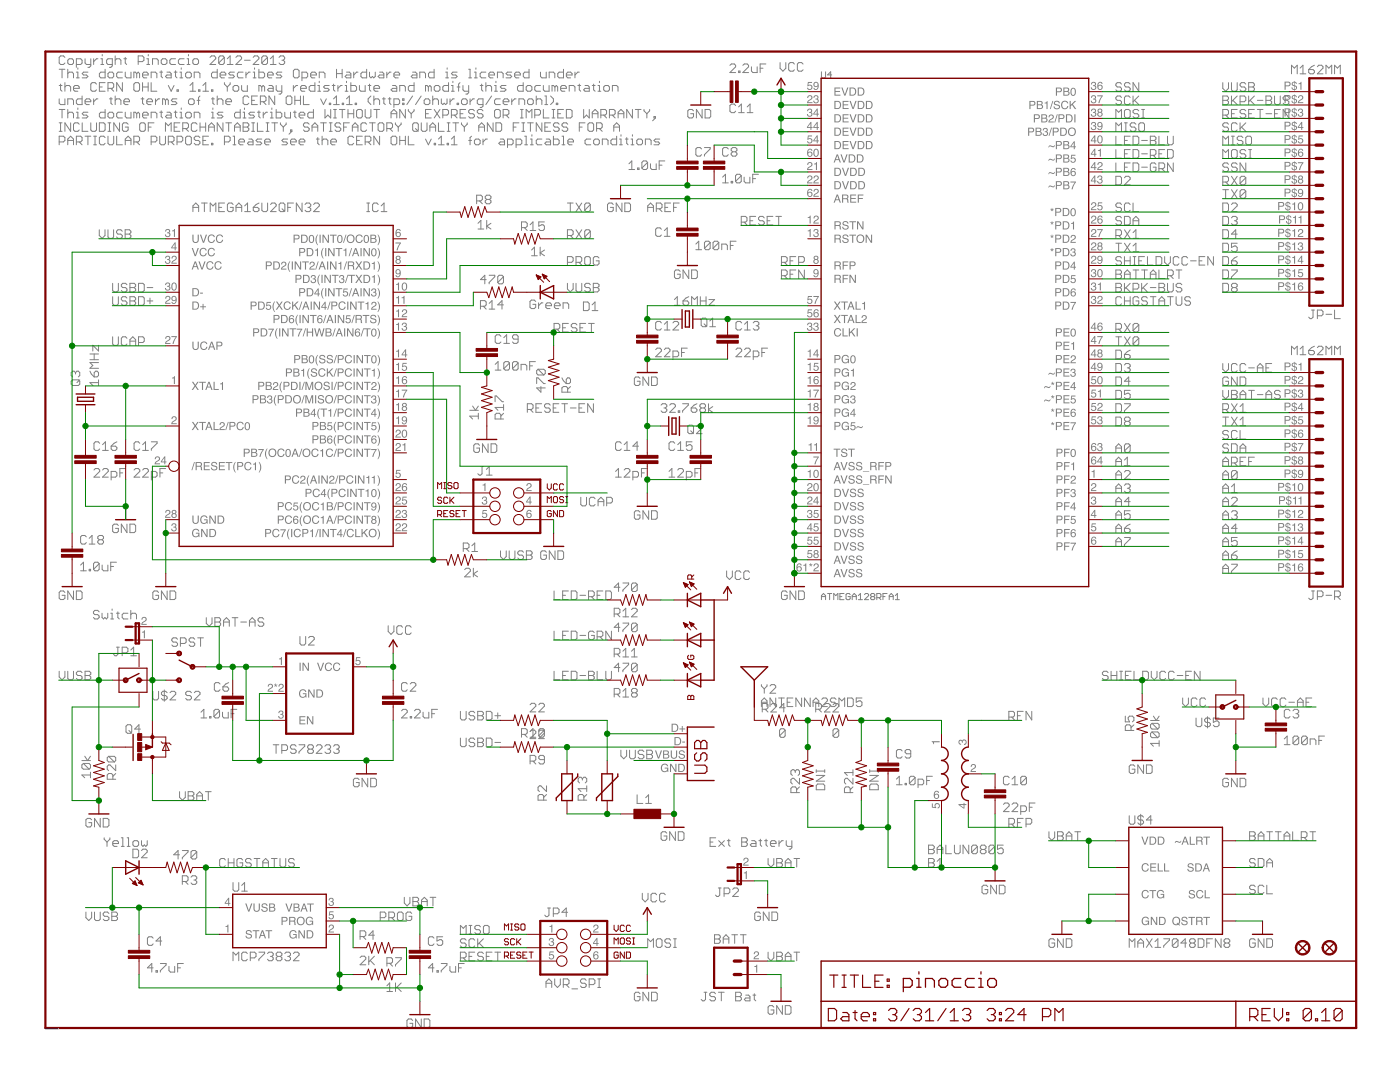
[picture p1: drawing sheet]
<svg xmlns="http://www.w3.org/2000/svg" width="279mm" height="216mm" viewBox="0 0 279 216" stroke-linecap="round" stroke-linejoin="round" font-family="sans-serif">
<g fill="none" stroke="#808080" stroke-width=".2">
<path d="M11.8 19.7v.9l.3 .3h.9v-1.2M11.8 13.8h1.2M11.8 17.1h.6M12.1 16.8v1.1l.3 .3M12.4 13.8v1.7M13 11.5l-.3-.3h-.6l-.3 .3v1.1l.3 .3h.6l.3-.3M13 16.5v1.7M13 17.4l.3-.3h.5l.3 .3v.8M13.5 12l.3-.3h.6l.3 .3v.6l-.3 .3h-.6l-.3-.3zM13.5 13.8v1.7M13.5 14.7l.3-.3h.6l.3 .3v.8M14.7 17.6h1.1v-.2l-.3-.3h-.5l-.3 .3v.5l.3 .3h.5"/>
<path d="M15.2 12.9h.9l.3-.3v-.6l-.3-.3h-.9v1.7M15.2 14.4h.3v1.1M15.2 15.5h.6M15.5 13.5v.3M16.4 19.2v1.7h-.9l-.3-.3v-.6l.3-.3h.9M17 11.7v.9l.3 .3h.8M17.5 14.4h-.8l-.3 .3 .3 .3h.6l.2 .3-.2 .2h-.9M18.1 11.7v1.4l-.3 .3h-.3M18.7 11.7v1.2M18.7 19.7v1.2M19.3 16.8l-.3-.3h-.6l-.3 .3v1.1l.3 .3h.6l.3-.3M19.5 11.7h-.2l-.6 .6"/>
<path d="M19.5 19.7h-.2l-.6 .6M19.8 17.4h.6M20.1 11.7h.3v1.2M20.1 12.9h.6M20.4 10.9v.3M21 13.8v1.7h-.9l-.3-.2v-.6l.3-.3h.9M21 16.5h-1.2v1.7h1.2M21.5 17.6h.9l.3-.2v-.6l-.3-.3h-.9v1.7M21.8 14.4h.6l.3 .3v.6l-.3 .2h-.6l-.3-.2v-.6zM21.8 19.7h.6M22.1 17.6l.6 .6M22.1 19.5v1.1l.3 .3"/>
<path d="M22.4 12.9h-.9l-.2-.3v-.6l.2-.3h.9v1.4l-.3 .3h-.3M23 12l.3-.3h.6l.2 .3v.9M23 11.2v1.7M23 19.2v1.7M24.4 14.4h-.8l-.3 .3v.6l.3 .2h.8M24.4 16.5v1.7l-1.1-1.7v1.7M24.7 11.7h.6M25 11.5v1.1l.3 .3M25 14.4v.9l.3 .2h.8v-1.1M27 16.5h.6l.3 .3v1.1l-.3 .3h-.6l-.3-.3v-1.1zM27.3 14.7l-.3-.3h-.3v1.1M27.3 14.7v.8"/>
<path d="M27.3 14.7l.3-.3 .3 .3v.8M27.6 12.3h.8l.3-.3v-.5l-.3-.3h-.8v1.7M28.2 19.7h.5M28.4 15h1.2v-.3l-.3-.3h-.6l-.3 .3v.6l.3 .2h.6M28.4 16.5v1.7M28.4 19.5v1.1l.3 .3M28.4 17.4h1.2M29.3 12.9h.6M29.3 11.7h.3v1.2M29.6 16.5v1.7M29.6 10.9v.3M30.2 15.5v-1.1h.8l.3 .3v.8"/>
<path d="M30.2 16.5v1.7h1.1M30.4 12.9v-1.2h.9l.3 .3v.9M31 19.7v1.2M31.9 14.4h.5M31.9 19.7h-.3l-.6 .6M32.2 14.1v1.2l.2 .2M32.4 11.7h.6l.3 .3v.6l-.3 .3h-.6l-.2-.3v-.6zM33.3 14.4h.6l.3 .3v.8h-.9l-.3-.2 .3-.3h.9M33.6 17.1l.6 1.1 .5-1.1M34.8 14.4h.5M35 11.7h-.8l-.3 .3v.6l.3 .3h.8M35 14.1v1.2l.3 .2"/>
<path d="M35.3 19.7h-.8l-.3 .3 .3 .3h.5l.3 .3-.3 .3h-.8M35.3 17.9h.3v.3h-.3zM35.9 14.4h.3v1.1M35.9 15.5h.6M36.2 13.5v.3M36.7 11.7h-.8l-.3 .3v.6l.3 .3h.8M37 14.7l.3-.3h.6l.3 .3v.6l-.3 .2h-.6l-.3-.2zM37.3 12.9h.6M37.3 11.7h.3v1.2M37.6 10.9v.3M37.9 19.7h.6l.3 .3v.6l-.3 .3h-.6l-.3-.3v-.6zM37.9 17.1l.6-.6v1.7"/>
<path d="M37.9 18.2h1.2M38.8 11.7h.5l.3 .3v.6l-.3 .3h-.5l-.3-.3v-.6zM38.8 15.5v-1.1h.8l.3 .3v.8M39.6 17.9h.3v.3h-.3zM39.9 19.2l-.3 .3v1.4M40.5 18.2h1.1M40.5 17.1l.6-.6v1.7M41.9 11.5l.3-.3h.6l.3 .3v.2l-1.2 1.2h1.2M42.2 17.9h.3v.3h-.3zM42.2 19.7h.6M42.5 19.5v1.1l.3 .3M43.3 13.8v1.7h-.8l-.3-.2v-.6l.3-.3h.8"/>
<path d="M43.3 19.2v1.7M43.9 15h1.2v-.3l-.3-.3h-.6l-.3 .3v.6l.3 .2h.6M44.8 11.5l-.3-.3h-.6l-.3 .3v1.1M44.8 11.5v1.1l-.3 .3h-.6l-.3-.3M44.8 11.5l-1.2 1.1M44.8 16.5v.3l.6 .6M45.4 12.9h1.1M45.4 11.7l.5-.5v1.7M45.4 17.4v.8M45.9 16.5v.3l-.5 .6M46.5 17.4l.3-.3h.6l.2 .3v.5l-.2 .3h-.6l-.3-.3zM46.8 14.4h-.9l-.3 .3 .3 .3h.6l.3 .3-.3 .2h-.9"/>
<path d="M47.1 11.5l.3-.3h.5l.3 .3v.2l-1.1 1.2h1.1M48.2 17.1v.8l.3 .3h.9v-1.1M48.5 14.4h-.9l-.2 .3v.6l.2 .2h.9M48.8 12h1.1M49.1 14.4v1.1M49.7 19.5l-.3-.3h-.6l-.3 .3v1.1l.3 .3h.6l.3-.3M49.9 14.4h-.2l-.6 .6M50.5 11.5l.3-.3h.6l.3 .3v.2l-1.2 1.2h1.2M50.5 14.4h.3v1.1M50.5 15.5h.6M50.8 13.5v.3M51.4 19.2h-1.2v1.7h1.2"/>
<path d="M51.7 13.8v1.7h.8l.3-.2v-.6l-.3-.3h-.8M52.2 17.4l.3-.3 .3 .3v.8M52.2 17.4l-.3-.3h-.2v1.1M52.2 17.4v.8M53.4 15h1.1v-.3l-.2-.3h-.6l-.3 .3v.6l.3 .2h.6M53.4 11.5l-.3-.3h-.6l-.3 .3v1.1M53.4 11.5v1.1l-.3 .3h-.6l-.3-.3M53.4 11.5l-1.2 1.1M53.7 17.1h.6l.2 .3v.8h-.8l-.3-.3 .3-.3h.8M54 11.7l.5-.5v1.7M54 12.9h1.1M54.8 19.2v1.7l-1.1-1.7v1.7"/>
<path d="M55.1 17.1v.8l.3 .3h.8M55.7 11.5l.3-.3h.5l.3 .3v.2l-.3 .3M56.2 17.1v1.4l-.2 .3h-.3M56.2 14.4h-.8l-.3 .3 .3 .3h.6l.2 .3-.2 .2h-.9M56.3 12h.2M56.5 12l.3 .3v.3l-.3 .3h-.5l-.3-.3M57.1 19.5l.3-.3h.6l.3 .3v1.1l-.3 .3h-.6l-.3-.3zM58.5 14.1l.3-.3h.6l.3 .3v1.2l-.3 .2h-.6l-.3-.2zM58.5 17.1v1.1M58.8 19.2v1.7M59.4 17.1h-.3l-.6 .5M60 19.2v1.7"/>
<path d="M60 17.6h1.1v-.2l-.3-.3h-.5l-.3 .3v.5l.3 .3h.5M60.3 15.5h.8l.3-.2v-.6l-.3-.3h-.8v1.7M60.6 19.2v1.7h1.1M62 15h1.1v-.3l-.3-.3h-.5l-.3 .3v.6l.3 .2h.5M62.8 16.5v1.7h-.8l-.3-.3v-.5l.3-.3h.8M63.4 17.1h.3v1.1M63.4 18.2h.6M63.7 15.5v-1.1h.9l.3 .3v.8M63.7 16.2v.3M64 19.7l.6 1.2 .5-1.2M65.7 17.1h-.8l-.3 .3 .3 .2h.5l.3 .3-.3 .3h-.8M66.3 17.1h.6"/>
<path d="M66.6 19.7l.5-.5v1.7M66.6 16.8v1.1l.3 .3M67.2 13.8v1.7M67.2 14.7h1.1M67.4 17.1v1.1M68.3 13.8v1.7M68.3 17.1h-.3l-.6 .5M68.9 17.1h.3v1.1M68.9 18.2h.5M69.2 14.4h.5l.3 .3v.8h-.8l-.3-.2 .3-.3h.8M69.2 16.2v.3M69.2 19.7l.5-.5v1.7"/>
<path d="M70 16.5v1.7h.9l.3-.3v-.5l-.3-.3h-.9M70.6 14.4v1.1M71.4 14.4h-.2l-.6 .6M71.7 17.1v.8l.3 .3h.9v-1.1M73.2 13.8v1.7h-.9l-.3-.2v-.6l.3-.3h.9M73.5 17.1h.5M73.7 16.8v1.1l.3 .3M73.7 14.4v.9l.3 .2 .3-.2 .3 .2 .3-.2v-.9M74 19.2l-.5 .5v.6l.5 .6M74.6 17.6h1.2v-.2l-.3-.3h-.6l-.3 .3v.5l.3 .3h.6M74.6 19.2v1.7M75.8 14.4h.5l.3 .3v.8h-.8l-.3-.2 .3-.3h.8"/>
<path d="M76.3 19.7h.6M76.6 19.5v1.1l.3 .3M77.2 14.4v1.1M77.5 19.7h.5M77.8 19.5v1.1l.2 .3M78 14.4h-.2l-.6 .6M78.3 17.1h.6l.3 .3v.8h-.9l-.3-.3 .3-.3h.9M78.6 15h1.2v-.3l-.3-.3h-.6l-.3 .3v.6l.3 .2h.6M79.8 18.2v-1.1h.8l.3 .3v.8M80.3 19.7h.3v.3h-.3zM82.3 14.4h.6l.3 .3v.8h-.9l-.2-.2 .2-.3h.9M82.3 19.2l-1.1 1.7"/>
<path d="M82.6 16.5v1.7h-.8l-.3-.3v-.5l.3-.3h.8M83.8 15.5v-1.1h.8l.3 .3v.8M84.1 19.2l-1.2 1.7M84.9 19.7h.6l.3 .3v.6l-.3 .3h-.6l-.3-.3v-.6zM85.5 17.4l-.3-.3h-.3v1.1M85.5 17.4v.8M85.5 17.4l.3-.3 .3 .3v.8M86.4 19.2v1.7M86.6 13.8v1.7h-.8l-.3-.2v-.6l.3-.3h.8M86.9 17.1h.6l.3 .3v.5l-.3 .3h-.6l-.2-.3v-.5zM88.1 19.7v.9l.3 .3 .2-.3 .3 .3 .3-.3v-.9M88.9 14.4h.3v1.1"/>
<path d="M88.9 15.5h.6M89.2 13.5v.3M89.5 16.5v1.7h-.9l-.2-.3v-.5l.2-.3h.9M89.8 19.7v1.2M90.1 17.1h.3v1.1M90.1 18.2h.6M90.4 16.2v.3M90.7 19.7h-.3l-.6 .6M91.2 14.4h-.8l-.3 .3 .3 .3h.6l.2 .3-.2 .2h-.9M91.2 17.4h.6M91.8 16.5l-.3 .3v1.4M92.4 17.1v.8l.3 .3h.8"/>
<path d="M93.5 13.8h.3v1.7M93.5 15.5h.6M93.5 17.1v1.4l-.3 .3h-.2M93.8 19.7v1.2M94.7 14.4h.3v1.1M94.7 15.5h.5M94.7 19.7h-.3l-.6 .6M95 13.5v.3M95.8 17.1h.6M96.1 16.8v1.1l.3 .3M97 14.4h-.9l-.3 .3v.6l.3 .2h.9M97 17.4l.3-.3h.5l.3 .3v.8"/>
<path d="M97 16.5v1.7M97.6 15h1.1v-.3l-.3-.3h-.6l-.2 .3v.6l.2 .2h.6M98.1 19.2l-1.1 1.7M98.7 17.1h.3v1.1M98.7 18.2h.6M99 16.2v.3M99.3 15.5v-1.1h.8l.3 .3v.8M99.8 19.7h-.8l-.3 .3v.6l.3 .3h.8M101 17.1h-.9l-.3 .3 .3 .2h.6l.3 .3-.3 .3h-.9M102.1 14.4h-.8l-.3 .3 .3 .3h.5l.3 .3-.3 .2h-.8M102.1 19.7v1.2M102.7 15h1.1v-.3l-.2-.3h-.6l-.3 .3v.6l.3 .2h.6"/>
<path d="M103 19.7h-.3l-.6 .6M104.4 16.5v1.7h-.8l-.3-.3v-.5l.3-.3h.8M105.3 17.1h.6l.3 .3v.5l-.3 .3h-.6l-.3-.3v-.5zM105.6 13.8v1.7h-.9l-.3-.2v-.6l.3-.3h.9M107 19.2v1.7M107.9 14.4v.9l.3 .2h.8v-1.1M107.9 17.1h-.9l-.3 .3v.5l.3 .3h.9M108.4 17.1v.8l.3 .3h.9v-1.1M108.7 19.2h.3v1.7M109.6 15.5v-1.1h.8l.3 .3v.8M109.9 19.2l.5 .5v.6l-.5 .6M110.7 17.4v.8"/>
<path d="M110.7 17.4l.3-.3 .3 .3v.8M110.7 17.4l-.3-.3h-.2v1.1M111.9 17.6h1.1v-.2l-.3-.3h-.5l-.3 .3v.5l.3 .3h.5M112.5 13.8v1.7h-.9l-.3-.2v-.6l.3-.3h.9M113 15h1.2v-.3l-.3-.3h-.6l-.3 .3v.6l.3 .2h.6M113.6 18.2v-1.1h.9l.2 .3v.8M114.7 14.4v1.1M115.3 17.1h.6M115.6 14.4h-.3l-.6 .6M115.6 16.8v1.1l.3 .3M116.8 17.1h.5l.3 .3v.8h-.8l-.3-.3 .3-.3h.8M118.2 17.1h.6"/>
<path d="M118.5 16.8v1.1l.3 .3M119.3 17.1h.3v1.1M119.3 18.2h.6M119.6 16.2v.3M120.8 17.1h.5l.3 .3v.5l-.3 .3h-.5l-.3-.3v-.5zM122.2 18.2v-1.1h.9l.2 .3v.8M145.7 13l.3-.2h.5l.3 .2v.3l-1.1 1.2h1.1M147.4 14.2h.3v.3h-.3zM148.3 13l.2-.2h.6l.3 .2v.3l-1.1 1.2h1.1M150 13.3v.9l.3 .3h.8v-1.2M151.7 13.6h.6M152.8 12.8h-1.1v1.7"/>
<path d="M155.7 12.5v1.1l.6 .6 .5-.6v-1.1M158.5 12.8l-.2-.3h-.6l-.3 .3v1.1l.3 .3h.6l.2-.3M160.3 12.8l-.3-.3h-.6l-.3 .3v1.1l.3 .3h.6l.3-.3M257.7 14.7v-1.7l.6 .6 .6-.6v1.7M259.5 13.6l.5-.6v1.7M259.5 14.7h1.1M261.2 13.9h.8l.3 .3v.3l-.3 .2h-.5l-.3-.2zM262.3 13l-.6 .3-.5 .6M262.9 13.3l.3-.3h.6l.2 .3v.3l-1.1 1.1h1.1M264.6 14.7v-1.7l.6 .6 .6-.6v1.7M266.3 14.7v-1.7l.6 .6 .6-.6v1.7M11.8 21.8h1.2"/>
<path d="M11.8 28.3h.9l.3-.3v-.5l-.3-.3h-.9v1.7M11.8 26.2h.6M11.8 24.5h.6M12.1 24.5v1.7M12.4 21.8v1.7M13.5 22.7l.3-.3h.6l.3 .3v.8M13.5 20.9v-1.2h.9l.3 .3v.9M13.5 21.8v1.7M13.5 28.9v-1.2l.6-.5 .6 .5v1.2M13.5 28h1.2M14.1 24.5v1.7l-1.1-1.7v1.7M15.2 23.5h.6"/>
<path d="M15.2 28.3h.9l.3-.3v-.5l-.3-.3h-.9v1.7M15.2 22.4h.3v1.1M15.5 21.5v.3M15.8 24.8l-.3-.3h-.5l-.3 .3v1.1l.3 .3h.5l.3-.3M15.8 28.3l.6 .6M16.4 24.5v1.7h1.1M17 20.3h1.1v-.3l-.3-.3h-.5l-.3 .3v.6l.3 .3h.5M17 27.2h1.1M17.5 22.4h-.8l-.3 .3 .3 .3h.6l.2 .3-.2 .2h-.9M17.5 27.2v1.7M18.1 24.5v1.4l.3 .3h.6l.3-.3v-1.4M18.7 27.2h.6"/>
<path d="M18.7 28.9h.6M19 27.2v1.7M19.8 24.5h.9l.3 .3v1.1l-.3 .3h-.9zM21 21.8v1.7h-.9l-.3-.2v-.6l.3-.3h.9M21 27.5l-.3-.3h-.6l-.3 .3v1.1l.3 .3h.6l.3-.3M21.5 22.7l.3-.3h.6l.3 .3v.6l-.3 .2h-.6l-.3-.2zM21.5 27.2v1.4l.3 .3h.6l.3-.3v-1.4M21.5 26.2h.6M21.5 24.5h.6M21.8 24.5v1.7M23 20l.3-.3h.6l.2 .3v.9M23.3 27.2v1.7h1.1"/>
<path d="M23.9 24.5v1.7l-1.2-1.7v1.7M24.4 22.4h-.8l-.3 .3v.6l.3 .2h.8M24.7 20.3h1.1v-.3l-.2-.3h-.6l-.3 .3v.6l.3 .3h.6M25 22.4v.9l.3 .2h.8v-1.1M25 28.9v-1.2l.6-.5 .5 .5v1.2M25 28h1.1M25.6 24.8l-.3-.3h-.6l-.3 .3v1.1l.3 .3h.6l.3-.3v-.5h-.6M26.7 28.3h.9l.3-.3v-.5l-.3-.3h-.9v1.7M27.3 22.7l-.3-.3h-.3v1.1M27.3 22.7v.8M27.3 22.7l.3-.3 .3 .3v.8M27.3 28.3l.6 .6"/>
<path d="M28.2 24.5h.5l.3 .3v1.1l-.3 .3h-.5l-.3-.3v-1.1zM28.4 23h1.2v-.3l-.3-.3h-.6l-.3 .3v.6l.3 .2h.6M29.3 20.3h1.1v-.3l-.2-.3h-.6l-.3 .3v.6l.3 .3h.6M29.6 25.4h.6M30.2 23.5v-1.1h.8l.3 .3v.8M30.2 28.3h.8l.3-.3v-.5l-.3-.3h-.8v1.7M30.7 24.5h-1.1v1.7M31.9 27.2v1.4l.3 .3h.5l.3-.3v-1.4M31.9 22.4h.5M32.2 22.1v1.2l.2 .2M33 26.2v-1.7l.6 .6 .6-.6v1.7M33 20l-.3-.3h-.3v1.2"/>
<path d="M33 20v.9M33 20l.3-.3 .3 .3v.9M33.3 22.4h.6l.3 .3v.8h-.9l-.3-.2 .3-.3h.9M33.6 28.3h.9l.2-.3v-.5l-.2-.3h-.9v1.7M34.2 28.3l.5 .6M34.8 22.4h.5M34.8 25.4h.5M35 22.1v1.2l.3 .2M35.3 28.3h.9l.3-.3v-.5l-.3-.3h-.9v1.7M35.9 23.5h.6M35.9 22.4h.3v1.1M35.9 24.5h-1.1v1.7h1.1"/>
<path d="M36.2 21.5v.3M36.5 25.7h.8l.3-.3v-.6l-.3-.3h-.8v1.7M37 22.7l.3-.3h.6l.3 .3v.6l-.3 .2h-.6l-.3-.2zM37 27.5l.3-.3h.6l.3 .3v1.1l-.3 .3h-.6l-.3-.3zM37 25.7l.6 .5M38.8 23.5v-1.1h.8l.3 .3v.8M39.3 24.8l-.2-.3h-.6l-.3 .3v1.1l.3 .3h.6l.2-.3M39.3 20h.6M39.9 27.5l-.3-.3h-.5l-.3 .3v.2l.3 .3h.5l.3 .3v.3l-.3 .3h-.5l-.3-.3M39.9 24.5v1.7M39.9 25.4h1.1M40.5 28h.6"/>
<path d="M41 24.5v1.7M41.6 27.2h-1.1v1.7h1.1M41.6 25.4h1.2M41.6 26.2v-1.1l.6-.6 .6 .6v1.1M42.2 23.5h.6M42.2 28.6h.3v.3h-.3zM42.2 22.4h.3v1.1M42.5 21.5v.3M43.3 20l.3-.3h.6l.3 .3v.9M44.5 22.4h-.9l-.3 .3 .3 .3h.6l.3 .3-.3 .2h-.9M44.5 24.5v1.7l-1.2-1.7v1.7M44.8 28.3h.8l.3-.3v-.5l-.3-.3h-.8v1.7"/>
<path d="M45.1 20.3h1.1v-.3l-.3-.3h-.5l-.3 .3v.6l.3 .3h.5M45.1 24.5h1.1M45.6 24.5v1.7M46.5 27.2h.3v1.7M46.5 28.9h.6M46.8 26.2v-1.1l.6-.6 .5 .6v1.1M46.8 25.4h1.1M47.6 28.3h1.2v-.3l-.3-.3h-.6l-.3 .3v.6l.3 .3h.6M47.9 21.8v1.7h-.8l-.3-.2v-.6l.3-.3h.8M48.5 23.5h.6M48.5 24.5h.9l.3 .3v.3l-.3 .3 .3 .3v.2l-.3 .3h-.9zM48.5 22.4h.3v1.1"/>
<path d="M48.5 25.4h.9M48.8 21.5v.3M49.7 27.7h.5l.3 .3v.9h-.8l-.3-.3 .3-.3h.8M50.2 20h.6M50.2 26.2h.6M50.2 24.5h.6M50.5 24.5v1.7M50.8 22.4h-.8l-.3 .3 .3 .3h.5l.3 .3-.3 .2h-.8M51.4 22.4h.5M51.4 24.5v1.7h1.1M51.7 22.1v1.2l.2 .2M52 20.3h.8l.3-.3v-.5l-.3-.3h-.8v1.7"/>
<path d="M52.2 27.7h-.8l-.3 .3 .3 .3h.5l.3 .3-.3 .3h-.8M52.5 20.3l.6 .6M52.5 22.4v1.1M52.8 28.3h1.2v-.3l-.3-.3h-.6l-.3 .3v.6l.3 .3h.6M53.1 26.2h.6M53.1 24.5h.6M53.4 24.5v1.7M53.4 22.4h-.3l-.6 .6M54 23.5h.5M54 22.4h.3v1.1M54.3 21.5v.3M54.3 24.5h1.1"/>
<path d="M54.8 24.5v1.7M55.1 21.8v1.7h.9l.2-.2v-.6l-.2-.3h-.9M56 24.5v.3l.5 .6M56.5 25.4v.8M56.8 22.4v.9l.3 .2h.9v-1.1M57.1 24.5v.3l-.6 .6M57.4 27.7h-.9l-.2 .3 .2 .3h.6l.3 .3-.3 .3h-.8M58 25.9h.3v.3h-.3zM58 28.3h1.1v-.3l-.3-.3h-.5l-.3 .3v.6l.3 .3h.5M58.3 26.2l-.6 .6M58.5 22.4h.6M58.8 20h1.2"/>
<path d="M58.8 22.1v1.2l.3 .2M59.7 23h1.1v-.3l-.2-.3h-.6l-.3 .3v.6l.3 .2h.6M59.7 28.3h1.1v-.3l-.2-.3h-.6l-.3 .3v.6l.3 .3h.6M61.7 24.8l-.3-.3h-.6l-.2 .3v.3l.2 .3h.6l.3 .3v.2l-.3 .3h-.6l-.2-.3M62.3 25.4h1.1M62.3 26.2v-1.1l.5-.6 .6 .6v1.1M62.5 21.8v1.7h-.8l-.3-.2v-.6l.3-.3h.8M63.1 27.7h.6M63.4 27.5v1.1l.3 .3M64 24.5h1.1M64.3 27.2v1.7M64.3 28l.3-.3h.5l.3 .3v.9"/>
<path d="M64.6 24.5v1.7M64.9 21.8v1.7l.5-.5 .6 .5v-1.7M65.7 20.6h.3v.3h-.3zM65.7 26.2h.6M65.7 24.5h.6M66 28.3h1.1v-.3l-.2-.3h-.6l-.3 .3v.6l.3 .3h.6M66 24.5v1.7M66.6 21.8h.5M66.6 23.5h.5M66.6 20.9h1.1M66.9 21.8v1.7M67.7 21.8h1.2"/>
<path d="M68 24.8l-.3-.3h-.6l-.2 .3v.3l.2 .3h.6l.3 .3v.2l-.3 .3h-.6l-.2-.3M68.3 20.6h.3v.3h-.3zM68.3 21.8v1.7M68.6 25.4h.6M69.2 20.9h1.1M69.4 22.7h1.2M69.4 21.8v1.7M69.7 24.5h-1.1v1.7M70.3 25.4h1.1M70.3 26.2v-1.1l.6-.6 .5 .6v1.1M70.6 21.8v1.7M70.6 27.5l-.3-.3h-.6l-.3 .3v1.1l.3 .3h.6l.3-.3"/>
<path d="M70.9 20.6h.3v.3h-.3zM71.2 22.1l.3-.3h.5l.3 .3v1.2l-.3 .2h-.5l-.3-.2zM71.2 28h.5M72.3 27.2h-1.1v1.7h1.1M72.9 21.8v1.5l.3 .2h.5l.3-.2v-1.5M72.9 28.3h.8l.3-.3v-.5l-.3-.3h-.8v1.7M73.2 24.8l-.3-.3h-.6l-.3 .3v1.1l.3 .3h.6l.3-.3M73.4 28.3l.6 .6M73.7 24.5h1.2M74.3 24.5v1.7M74.6 21.8h1.2M74.6 20l.3-.3h.6l.3 .3v.9"/>
<path d="M75.2 21.8v1.7M75.5 24.8l.3-.3h.5l.3 .3v1.1l-.3 .3h-.5l-.3-.3zM75.8 27.2v1.7l-1.2-1.7v1.7M77.2 25.7h.8l.3-.3v-.6l-.3-.3h-.8v1.7M77.8 25.7l.5 .5M78 23.5v-1.1l.6-.6 .6 .6v1.1M78 27.5l.3-.3h.6l.3 .3v1.1l-.3 .3h-.6l-.3-.3zM78 22.7h1.2M78.6 20.9h.9l.3-.3v-.6l-.3-.3h-.9v1.7M78.9 24.5v.3l.6 .6M79.5 25.4v.8M79.8 27.2v1.7"/>
<path d="M79.8 28h1.1M80.1 24.5v.3l-.6 .6M80.3 20.6h.3v.3h-.3zM80.9 21.8v1.7l-1.1-1.7v1.7M80.9 27.2v1.7M81.5 21.8v.3l.6 .6M81.5 27.2v1.7h1.1M82.1 22.7v.8M82.4 24.8l.2-.3h.6l.3 .3v1.1l-.3 .3h-.6l-.2-.3zM82.6 21.8v.3l-.5 .6M82.9 25.7l.6 .5M84.1 24.5v1.4l.2 .3h.6l.3-.3v-1.4"/>
<path d="M84.9 22.7h.6M84.9 27.7l.6 1.2 .6-1.2M85.8 26.2v-1.1l.6-.6 .5 .6v1.1M85.8 25.4h1.1M86.1 21.8h-1.2v1.7h1.2M86.4 20l.3-.3h.5l.3 .3v.9M86.7 28.6h.2v.3h-.2zM86.7 21.8l1.1 1.7M87.5 27.7l.6-.5v1.7M87.5 24.5v1.7h1.1M87.5 28.9h1.1M87.8 21.8l-1.1 1.7"/>
<path d="M88.4 23h.8l.3-.3v-.6l-.3-.3h-.8v1.7M89.2 28.6h.3v.3h-.3zM89.2 26.2h.6M89.2 24.5h.6M89.5 24.5v1.7M90.1 23h.9l.2-.3v-.6l-.2-.3h-.9v1.7M90.1 28.9h1.1M90.1 27.7l.6-.5v1.7M90.4 24.5h1.1M90.7 23l.5 .5M91 24.5v1.7M91.2 20.6h.3v.3h-.3z"/>
<path d="M91.8 22.7h.6M92.1 20l.3-.3h.6l.2 .3v.6l-.2 .3h-.6l-.3-.3zM92.1 24.5v.3l.6 .6M92.7 25.4v.8M92.9 21.8h-1.1v1.7h1.1M93.2 24.5v.3l-.5 .6M93.5 28h.6M94.1 27.2l-.3 .3v1.4M94.7 22.1l-.3-.3h-.6l-.3 .3v.3l.3 .3h.6l.3 .3v.3l-.3 .2h-.6l-.3-.2M94.7 28l.3-.3h.5l.3 .3v.6l-.3 .3h-.5l-.3-.3zM95.5 26.2v-1.1l.6-.6 .6 .6v1.1M95.5 25.4h1.2"/>
<path d="M96.4 22.1l-.3-.3h-.6l-.3 .3v.3l.3 .3h.6l.3 .3v.3l-.3 .2h-.6l-.3-.2M96.4 20.9h-.9l-.3-.3v-.6l.3-.3h.9v1.5l-.3 .2h-.3M96.4 27.7v1.2M97.3 27.7h-.3l-.6 .6M98.4 24.5v1.7l-1.1-1.7v1.7M98.7 22.1l.3-.3h.5l.3 .3v1.2l-.3 .2h-.5l-.3-.2zM99 24.5h.8l.3 .3v1.1l-.3 .3h-.8zM99.8 27.7h.6l.3 .3v.9h-.9l-.3-.3 .3-.3h.9M100.4 23h.9l.3-.3v-.6l-.3-.3h-.9v1.7M100.4 20.3h1.2v-.3l-.3-.3h-.6l-.3 .3v.6l.3 .3h.6M101 23l.6 .5M101.3 28.9h.8l.3-.3v-.6l-.3-.3h-.8v1.7"/>
<path d="M102.4 25.4h.6M103 28.9h.8l.3-.3v-.6l-.3-.3h-.8v1.7M103.6 20.9v-1.2h.8l.3 .3v.9M103.6 24.5h-1.2v1.7M103.9 21.8h.5M103.9 23.5h.5M104.1 21.8v1.7M104.1 26.2h.6M104.1 24.5h.6M104.4 24.5v1.7M104.7 27.2h.3v1.7M104.7 28.9h.6"/>
<path d="M105 23.5v-1.7l.6 .6 .6-.6v1.7M105.3 20l.3-.3h.6l.2 .3v.6l-.2 .3h-.6l-.3-.3zM105.3 24.5h1.1M105.9 27.7h.3v1.2M105.9 24.5v1.7M105.9 28.9h.5M106.2 26.9v.3M106.7 23h.9l.3-.3v-.6l-.3-.3h-.9v1.7M107 20l.3-.3h.6l.2 .3v.9M108.1 24.5v1.7l-1.1-1.7v1.7M108.1 27.7h-.8l-.3 .3v.6l.3 .3h.8M108.4 21.8v1.7h1.2"/>
<path d="M108.7 20.9h.6M108.7 25.4h.6M109 27.7h.6l.3 .3v.9h-.9l-.3-.3 .3-.3h.9M109.9 24.5h-1.2v1.7h1.2M110.2 21.8h.5M110.2 23.5h.5M110.4 21.8v1.7M110.4 27.2v1.7h.9l.3-.3v-.6l-.3-.3h-.9M111 20.6h.3v.3h-.3zM111.3 22.7h.6M111.6 24.8l-.3-.3h-.6l-.3 .3v.3l.3 .3h.6l.3 .3v.2l-.3 .3h-.6l-.3-.3M112.2 27.2h.3v1.7"/>
<path d="M112.2 28.9h.5M112.5 21.8h-1.2v1.7h1.2M113 21.8h.9l.3 .3v1.2l-.3 .2h-.9zM113.3 24.8l-.3-.3h-.5l-.3 .3v.3l.3 .3h.5l.3 .3v.2l-.3 .3h-.5l-.3-.3M113.3 28.3h1.1v-.3l-.2-.3h-.6l-.3 .3v.6l.3 .3h.6M115.6 25.4h.6M116.5 21.8v1.7l.6-.5 .5 .5v-1.7M116.8 24.5h-1.2v1.7M117.3 24.8l.3-.3h.6l.3 .3v1.1l-.3 .3h-.6l-.3-.3zM117.9 27.7h-.8l-.3 .3v.6l.3 .3h.8M118.2 22.7h1.1M118.2 23.5v-1.1l.6-.6 .5 .6v1.1"/>
<path d="M118.5 28l.3-.3h.5l.3 .3v.6l-.3 .3h-.5l-.3-.3zM119.1 25.7h.8l.3-.3v-.6l-.3-.3h-.8v1.7M119.6 25.7l.6 .5M119.9 23h.9l.3-.3v-.6l-.3-.3h-.9v1.7M120.2 28.9v-1.2h.9l.2 .3v.9M120.5 23l.6 .5M121.6 23h.9l.3-.3v-.6l-.3-.3h-.9v1.7M122.2 23l.6 .5M122.5 26.2v-1.1l.6-.6 .5 .6v1.1M122.5 25.4h1.1M123.1 27.2v1.7h-.9l-.3-.3v-.6l.3-.3h.9M123.4 22.7h1.1"/>
<path d="M123.4 23.5v-1.1l.5-.6 .6 .6v1.1M123.6 28.9h.6M123.6 27.7h.3v1.2M123.9 26.9v.3M124.8 27.7h.5M125.1 27.5v1.1l.2 .3M125.5 32.7l.6-.6v1.7M125.5 33.8h1.2M125.9 27.7h.3v1.2M125.9 28.9h.6M126.2 21.8v1.7l-1.1-1.7v1.7M126.2 26.9v.3"/>
<path d="M126.8 21.8h1.1M127.1 28l.3-.3h.5l.3 .3v.6l-.3 .3h-.5l-.3-.3zM127.2 33.5h.3v.3h-.3zM127.4 21.8v1.7M128.5 21.8v.3l.6 .6M128.8 28.9v-1.2h.9l.2 .3v.9M129.1 22.7v.8M129.2 32.4v1.1l-.3 .3h-.5l-.3-.3M129.2 32.4l-.3-.3h-.5l-.3 .3v1.1M129.2 32.4l-1.1 1.1M129.6 21.8v.3l-.5 .6M129.8 32.7v.8l.3 .3h.9v-1.1"/>
<path d="M130.5 23.3h.3v.2h-.3zM130.8 23.5l-.6 .6M131.6 33h.5M131.7 27.7h-.9l-.3 .3 .3 .3h.6l.3 .3-.3 .3h-.9M132.7 32.1h-1.1v1.7M138.4 22.1l-.3-.3h-.6l-.2 .3v1.2l.2 .2h.6l.3-.2v-.6h-.6M140.1 21.8v1.7l-1.1-1.7v1.7M140.7 21.8h.9l.2 .3v1.2l-.2 .2h-.9zM144.2 35.3l.6-.5v1.7M144.2 36.5h1.2M145.9 36.2h.3v.3h-.3zM147.9 35.1v1.1l-.3 .3h-.5l-.3-.3"/>
<path d="M147.9 35.1l-.3-.3h-.5l-.3 .3v1.1M147.9 35.1l-1.1 1.1M148.5 35.3v.9l.3 .3h.8v-1.2M150.2 35.6h.6M151.4 34.8h-1.2v1.7M38.5 41.4h1.1M38.5 42.2v-1.1l.6-.6 .5 .6v1.1M40.2 40.5h1.2M40.8 40.5v1.7M42 42.2v-1.7l.5 .6 .6-.6v1.7M43.7 41.4h.5M44.8 40.5h-1.1v1.7h1.1"/>
<path d="M46.5 40.8l-.3-.3h-.5l-.3 .3v1.2l.3 .2h.5l.3-.2v-.6h-.5M47.1 42.2v-1.1l.6-.6 .5 .6v1.1M47.1 41.4h1.1M48.8 42.2h1.2M48.8 41.1l.6-.6v1.7M50.5 41.4h.9l.3 .3v.3l-.3 .2h-.6l-.3-.2zM51.7 40.5l-.6 .3-.6 .6M52.3 40.5v1.5l.3 .2h.5l.3-.2v-1.5M54 40.8l.3-.3h.5l.3 .3v.3l-1.1 1.1h1.1M56 40.5h.6l.3 .3v1.2l-.3 .2h-.6l-.3-.2v-1.2zM56.3 41.7l.6 .5M57.4 41.4h.6"/>
<path d="M58.6 40.5h-1.2v1.7M60.3 40.5v1.7l-1.2-1.7v1.7M60.9 40.8l.3-.3h.5l.3 .3v.3l-.3 .3M61.4 41.4h.3M61.7 41.4l.3 .3v.3l-.3 .2h-.5l-.3-.2M62.6 40.8l.3-.3h.5l.3 .3v.3l-1.1 1.1h1.1M95.4 44.6l.6-.6v1.7M95.4 45.7h1.1M97 55.8h-1.1l.9-.9v1.7M97.1 44v1.7M97.6 54.9h1.1v.3l-1.1 1.2v.2M98 44.6l-.9 .5 .9 .6"/>
<path d="M100.5 55.2l-.3-.3h-.6l-.3 .3v1.2M100.5 55.2v1.2l-.3 .2h-.6l-.3-.2M100.5 55.2l-1.2 1.2M106.1 49.9l.6-.6v1.7M106.1 51h1.1M107.8 49.3v1.7M108.7 49.9l-.9 .6 .9 .5M122.4 40.8l-.3-.3h-.6l-.3 .3v1.2l.3 .2h.6l.3-.2v-.6h-.6M124.1 40.5v1.7l-1.1-1.7v1.7M124.7 40.5h.8l.3 .3v1.2l-.3 .2h-.8zM134.6 59.8l.6-.6v1.7M135.7 54.1l-.3-.2h-.5l-.3 .2v1.2l.3 .3h.5l.3-.3v-.6h-.5"/>
<path d="M137.5 59.2l-.6 .3-.6 .5M137.5 53.9v1.7l-1.2-1.7v1.7M138 53.9h.9l.3 .2v1.2l-.3 .3h-.9zM138.9 48.7l.5-.6v1.7M138.9 49.8h1.1M139.8 59.2v1.7M140.9 59.2v1.7M141.5 59.8h1.1l-1.1 1.1h1.1M141.7 48.4v1.2l-.3 .2h-.5l-.3-.2M141.7 48.4l-.3-.3h-.5l-.3 .3v1.2M141.7 48.4l-1.1 1.2M143.4 48.4v1.2l-.2 .2h-.6l-.3-.2"/>
<path d="M143.4 48.4l-.2-.3h-.6l-.3 .3v1.2M143.4 48.4l-1.1 1.2M144 49.8v-1.1h.9l.3 .3v.8M145.8 49h.5M146.9 48.1h-1.1v1.7M17.9 74.1l.3 .5 .6 .6M17.9 71.8h1.8M17.9 70.6h1.8M18.8 74.4l.3-.3h.3l.3 .3v.5l-.3 .3h-.6zM18.8 70.6v1.2M19.7 76.3h-1.8l.6 .6M19.7 68.9v1.1l-1.2-1.1v1.1"/>
<path d="M19.7 75.8v1.1M19.7 72.3h-1.8l.6 .6-.6 .6h1.8M98.8 72.7l.6-.5v1.7M98.8 73.9h1.2M101.7 72.4v1.2l-.3 .3h-.6l-.3-.3M101.7 72.4l-.3-.2h-.6l-.3 .2v1.2M101.7 72.4l-1.2 1.2M103.4 72.4v1.2l-.3 .3h-.5l-.3-.3M103.4 72.4l-.3-.2h-.5l-.3 .2v1.2M103.4 72.4l-1.1 1.2M104 73.9v-1.2h.8l.3 .3v.9M105.7 73h.6"/>
<path d="M106.8 72.2h-1.1v1.7M106.9 60.2l-.3-.3h-.6l-.2 .3v1.1l.2 .3h.6l.3-.3v-.6h-.6M107.1 76.5v-1.1h.3l1.1 1.1h.3M107.4 73.7h1.1l.3 .3v.5l-.3 .3M107.4 73.7l-.3 .3v.5l.3 .3h1.1M107.4 73.7l1.1 1.1M107.5 60.4v1.2M107.9 77.1v1.2l-.8-.9h1.7M108.4 60.4h-.3l-.6 .6M108.9 61h1.2v-.3l-.3-.3h-.6l-.3 .3v.6l.3 .3h.6M110.6 61h1.2v-.3l-.3-.3h-.6l-.3 .3v.6l.3 .3h.6M112.4 61.6v-1.2h.8l.3 .3v.9"/>
<path d="M127.7 75.5l-.3-.3h-.5l-.3 .3v1.1l.3 .3h.5l.3-.3v-.5h-.5M129.5 75.2v1.7l-1.2-1.7v1.7M130 75.2h.9l.3 .3v1.1l-.3 .3h-.9zM130.9 69.8l.2-.3h.6l.3 .3v.2l-1.1 1.2h1.1M132.6 69.8l.3-.3h.5l.3 .3v.2l-1.1 1.2h1.1M134.3 71.2h.8l.3-.3v-.6l-.3-.3h-.8v1.8M134.6 60.9h1.1M136 70.3h.6M136.3 60h.9l.3 .3v.3l-.3 .3h-.6l-.3-.3zM137.2 69.5h-1.2v1.7M138 60.9v-1.7l.6 .6 .6-.6v1.7M139.8 60h1.1"/>
<path d="M146.9 69.8l.3-.3h.5l.3 .3v.2l-1.1 1.2h1.1M148.6 69.8l.3-.3h.6l.2 .3v.2l-1.1 1.2h1.1M150.3 71.2h.9l.2-.3v-.6l-.2-.3h-.9v1.8M152 70.3h.6M153.2 69.5h-1.2v1.7M257.7 70.8v-1.7l.6 .5 .6-.5v1.7M259.5 69.6l.5-.5v1.7M259.5 70.8h1.1M261.2 69.9h.8l.3 .3v.3l-.3 .3h-.5l-.3-.3zM262.3 69.1l-.6 .3-.5 .5M262.9 69.4l.3-.3h.6l.2 .3v.2l-1.1 1.2h1.1M264.6 70.8v-1.7l.6 .5 .6-.5v1.7"/>
<path d="M266.3 70.8v-1.7l.6 .5 .6-.5v1.7M18.8 93.8l.2-.3h.6l.3 .3v.3l-1.1 1.1h1.1M20.5 93.8l.3-.3h.5l.3 .3v.3l-1.1 1.1h1.1M22.2 95.2h.9l.2-.3v-.5l-.2-.3h-.9v1.7M23.9 94.4h.6M25 93.5h-1.1v1.7M26.8 93.8l.3-.3h.5l.3 .3v.3l-1.1 1.1h1.1M28.5 93.8l.3-.3h.5l.3 .3v.3l-1.1 1.1h1.1M30.2 95.2h.9l.2-.3v-.5l-.2-.3h-.9v1.7M31.9 94.4h.6M33.1 93.5h-1.2v1.7M93.7 81.9h1.8"/>
<path d="M94.3 81l.6 .9 .6-.9M95.5 83h-1.8l.6 .6M95.5 82.5v1.1M95.7 88.9l-.3-.3h-.6l-.2 .3v1.1l.2 .3h.6l.3-.3v-.6h-.6M97.4 88.6v1.7l-1.1-1.7v1.7M98 88.6h.8l.3 .3v1.1l-.3 .3h-.8zM122.9 95.2h1.1M122.9 94.1l.5-.6v1.7M124.6 93.8l.3-.3h.5l.3 .3v.3l-1.1 1.1h1.1M126.3 95.2h.8l.3-.3v-.5l-.3-.3h-.8v1.7M128 94.4h.6M129.2 93.5h-1.2v1.7"/>
<path d="M131.9 80.8l.3-.2h.6l.3 .2v.3l-.3 .3M132.5 81.4h.3M132.8 81.4l.3 .3v.3l-.3 .3h-.6l-.3-.3M133.5 94.1l.6-.6v1.7M133.5 95.2h1.2M133.6 80.8l.3-.2h.6l.3 .2v.3l-1.2 1.2h1.2M135.3 93.8l.2-.3h.6l.3 .3v.3l-1.1 1.1h1.1M135.4 82h.3v.3h-.3zM136.2 80.6h1.2v.2l-1.2 1.2v.3M137 95.2h.8l.3-.3v-.5l-.3-.3h-.8v1.7M137.9 81.4h.9l.3 .3v.3l-.3 .3h-.6l-.3-.3zM138.7 94.4h.6"/>
<path d="M139.1 80.6l-.6 .2-.6 .6M139.8 93.5h-1.1v1.7M140 81.4l-.3-.3v-.3l.3-.2h.5l.3 .2v.3l-.3 .3M140 81.4l-.3 .3v.3l.3 .3h.5l.3-.3v-.3l-.3-.3M140 81.4h.5M141.4 80.6v1.7M142.2 81.1l-.8 .6 .8 .6M13 118.2l-.3-.3h-.6l-.3 .3v1.2l.3 .2h.6l.3-.2v-.6h-.6M14.7 117.9v1.7l-1.2-1.7v1.7M15.2 117.9h.9l.3 .3v1.2l-.3 .2h-.9zM16.1 112.8l.6-.6v1.7M16.1 113.9h1.1"/>
<path d="M17.8 113.6h.3v.3h-.3zM19.8 112.5l-.3-.3h-.6l-.2 .3v1.1M19.8 112.5v1.1l-.3 .3h-.6l-.2-.3M19.8 112.5l-1.1 1.1M20.4 112.8v.8l.3 .3h.8v-1.1M22.1 113h.6M23.2 112.2h-1.1v1.7M23.6 104.9l-.3-.3h-.5l-.3 .3v1.1l.3 .3h.5l.3-.3v-.6h-.5M25.3 104.6v1.7l-1.1-1.7v1.7M25.9 104.6h.9l.3 .3v1.1l-.3 .3h-.9zM31.6 118.2l-.3-.3h-.5l-.3 .3v1.2l.3 .2h.5l.3-.2v-.6h-.5M33.4 117.9v1.7l-1.2-1.7v1.7"/>
<path d="M33.9 117.9h.9l.3 .3v1.2l-.3 .2h-.9zM92.7 113.7l.3-.3h.6l.3 .3v.3l-1.2 1.1h1.2M94.5 113.4v1.7M95.3 114l-.8 .5 .8 .6M109.1 110.2l-.3-.3h-.6l-.3 .3v1.1l.3 .3h.6l.3-.3v-.5h-.6M110.8 109.9v1.7l-1.2-1.7v1.7M111.3 109.9h.9l.3 .3v1.1l-.3 .3h-.9zM123.7 117.2h-1.1l.8-.9v1.7M124.3 116.3h1.2v.3l-1.2 1.2v.2M127.2 116.6l-.3-.3h-.6l-.3 .3v1.2M127.2 116.6v1.2l-.3 .2h-.6l-.3-.2M127.2 116.6l-1.2 1.2"/>
<path d="M127.7 102.2l-.3-.3h-.5l-.3 .3v1.1l.3 .3h.5l.3-.3v-.5h-.5M129.5 101.9v1.7l-1.2-1.7v1.7M130 101.9h.9l.3 .3v1.1l-.3 .3h-.9zM145 113.9v1.2l.6 .5 .6-.5v-1.2M147.9 114.2l-.3-.3h-.6l-.3 .3v1.1l.3 .3h.6l.3-.3M149.6 114.2l-.3-.3h-.6l-.3 .3v1.1l.3 .3h.6l.3-.3M157.1 118.2l-.3-.3h-.6l-.2 .3v1.2l.2 .2h.6l.3-.2v-.6h-.6M158.8 117.9v1.7l-1.1-1.7v1.7M159.4 117.9h.9l.2 .3v1.2l-.2 .2h-.9zM163.9 119.7v-.8l.4-.5 .5 .5v.8M163.9 119h.9M165.2 118.4h.8"/>
<path d="M165.6 118.4v1.3M166.4 119.7v-1.3l.4 .5 .4-.5v1.3M167.6 119h.4M168.4 118.4h-.8v1.3h.8M169.7 118.6l-.2-.2h-.4l-.3 .2v.9l.3 .2h.4l.2-.2v-.5h-.5M170.1 119h.8M170.1 119.7v-.8l.4-.5 .4 .5v.8M171.3 119.7h.8M171.3 118.9l.4-.5v1.3M172.5 118.6l.2-.2h.4l.3 .2v.3l-.9 .8h.9M174 119h.4M174 119l-.2-.1 .2-.5h.4l.2 .2-.2 .4"/>
<path d="M174 119l-.2 .3 .2 .4h.4l.2-.2-.2-.5M175 119.3h.6l.2-.3v-.4l-.2-.2h-.6v1.3M175.4 119.3l.4 .4M176.2 119h.4M177 118.4h-.8v1.3M177.5 119h.8M177.5 119.7v-.8l.4-.5 .4 .5v.8M178.7 119.7h.8M178.7 118.9l.4-.5v1.3M19.8 122.1l-.3-.3h-.6l-.3 .3v.3l.3 .2h.6l.3 .3v.3l-.3 .3h-.6l-.3-.3M20.4 122.4v.8l.3 .3 .2-.3 .3 .3 .3-.3v-.8M22.1 123.5h.6"/>
<path d="M22.1 122.4h.3v1.1M22.4 121.5v.3M23.2 122.4h.6M23.5 122.1v1.1l.3 .3M25.5 122.4h-.8l-.3 .2v.6l.3 .3h.8M26.1 122.6l.3-.2h.6l.2 .2v.9M26.1 121.8v1.7M35.4 127.6l-.3-.3h-.5l-.3 .3v.2l.3 .3h.5l.3 .3v.3l-.3 .3h-.5l-.3-.3M36 128.4h.9l.2-.3v-.5l-.2-.3h-.9v1.7M38.9 127.6l-.3-.3h-.6l-.3 .3v.2l.3 .3h.6l.3 .3v.3l-.3 .3h-.6l-.3-.3M39.5 127.3h1.1M40 127.3v1.7"/>
<path d="M77.5 124.9v1.1l.5 .6 .6-.6v-1.1M80.3 125.2l-.2-.3h-.6l-.3 .3v1.1l.3 .3h.6l.2-.3M81.3 136.5l-.3-.3h-.6l-.3 .3v1.1l.3 .3h.6l.3-.3M81.9 136.5l.2-.3h.6l.3 .3v.3l-1.1 1.1h1.1M82.1 125.2l-.3-.3h-.6l-.3 .3v1.1l.3 .3h.6l.3-.3M123.7 125.2h-1.1l.8-.9v1.7M123.7 133.2h-1.1l.8-.9v1.7M124.3 124.3h1.2v.3l-1.2 1.2v.2M124.3 132.3h1.2v.3l-1.2 1.2v.2M127.2 124.6l-.3-.3h-.6l-.3 .3v1.2M127.2 132.6l-.3-.3h-.6l-.3 .3v1.2M127.2 124.6v1.2l-.3 .2h-.6l-.3-.2"/>
<path d="M127.2 132.6v1.2l-.3 .2h-.6l-.3-.2M127.2 124.6l-1.2 1.2M127.2 132.6l-1.2 1.2M154.8 139.3v1.7l-1.1-1.7v1.7M155.4 139.3h1.1M156 139.3v1.7M158.2 139.3h-1.1v1.7h1.1M160 139.3v1.7l-1.2-1.7v1.7M161.7 139.3v1.7l-1.2-1.7v1.7M164 139.6l.3-.3h.5l.3 .3v.2l-1.1 1.2h1.1M166.9 139.6l-.3-.3h-.6l-.3 .3v.2l.3 .3h.6l.3 .3v.3l-.3 .3h-.6l-.3-.3M169.1 139.3h.9l.3 .3v1.1l-.3 .3h-.9z"/>
<path d="M172 139.3h-1.1v.8l.8-.3 .3 .3v.6l-.3 .3h-.5l-.3-.3M16.3 151.8h1.8M16.6 152.3h1.2l.3 .3v.6l-.3 .3M16.6 152.3l-.3 .3v.6l.3 .3h1.2M16.6 152.3l1.2 1.2M16.9 150.9l.6 .9 .6-.9M18.1 154.1v1.1M18.1 154.6h-1.8l.6 .6M40.1 143.3h1.2M40.1 142.1l.6-.6v1.8M41.8 143h.3v.3h-.3zM43.8 141.8v1.2l-.3 .3h-.5l-.3-.3"/>
<path d="M43.8 141.8l-.3-.3h-.5l-.3 .3v1.2M43.8 141.8l-1.1 1.2M44.4 142.1v.9l.3 .3h.9v-1.2M46.1 142.4h.6M47.3 141.5h-1.2v1.8M54.5 148.6h1.1M55.1 148.6v1.7M56.2 149.8h.9l.3-.3v-.6l-.3-.3h-.9v1.7M59.1 148.9l-.3-.3h-.5l-.3 .3v.3l.3 .3h.5l.3 .3v.3l-.3 .2h-.5l-.3-.2M59.7 148.6h1.1v.3l-1.1 1.2v.2M61.7 149.5l-.3-.3v-.3l.3-.3h.6l.2 .3v.3l-.2 .3M61.7 149.5h.6"/>
<path d="M61.7 149.5l-.3 .3v.3l.3 .2h.6l.2-.2v-.3l-.2-.3M63.1 148.9l.3-.3h.6l.3 .3v.3l-1.2 1.1h1.2M64.8 148.9l.3-.3h.6l.3 .3v.3l-.3 .3M65.4 149.5h.3M65.7 149.5l.3 .3v.3l-.3 .2h-.6l-.3-.2M66.6 148.9l.2-.3h.6l.3 .3v.3l-.3 .3M67.1 149.5h.3M67.4 149.5l.3 .3v.3l-.3 .2h-.6l-.2-.2M71.7 155.6l-.3-.3h-.6l-.3 .3v1.1l.3 .3h.6l.3-.3v-.6h-.6M73.4 155.3v1.7l-1.1-1.7v1.7M74 155.3h.8l.3 .3v1.1l-.3 .3h-.8zM80.1 141.8l.3-.3h.6l.3 .3v.3l-1.2 1.2h1.2"/>
<path d="M81.9 143h.2v.3h-.2zM82.7 141.8l.3-.3h.6l.3 .3v.3l-1.2 1.2h1.2M84.4 142.1v.9l.3 .3h.9v-1.2M86.2 142.4h.5M87.3 141.5h-1.1v1.8M105.8 146l.3-.3h.6l.2 .3v.3l-1.1 1.1h1.1M105.8 140.6l.3-.3h.6l.2 .3v.3l-1.1 1.1h1.1M107.5 146l.3-.3h.6l.2 .3v.3l-1.1 1.1h1.1M107.5 140.6l.3-.3h.6l.2 .3v.3l-1.1 1.1h1.1M152 141v-1.2l.5-.5 .6 .5v1.2M152 140.1h1.1M156.7 145.7v1.1l-.3 .3h-.5l-.3-.3"/>
<path d="M156.7 145.7l-.3-.3h-.5l-.3 .3v1.1M156.7 145.7l-1.1 1.1M157.1 140.1h.6M162.3 140.1h1.1M162.3 141v-1.2l.5-.5 .6 .5v1.2M162.9 154.7h1.7l-1.7 1.2h1.7M162.9 153.9h1.7M162.9 153.6v.5M163.2 156.4h1.1l.3 .3v.9h-1.7v-.9zM164.6 153.6v.5M167.4 145.7l-.3-.3h-.6l-.3 .3v1.1M167.4 145.7v1.1l-.3 .3h-.6l-.3-.3"/>
<path d="M167.4 145.7l-1.2 1.1M167.4 141v-1.7l.6 .5 .6-.5v1.7M173.6 153.6v.5M173.6 154.7h1.7l-1.7 1.2h1.7M173.6 153.9h1.7M173.8 156.4h1.2l.3 .3v.9h-1.7v-.9zM175.3 153.6v.5M178.9 155.5l.6-.6v1.7M178.9 156.6h1.1M180.6 156.3h.3v.3h-.3zM182.6 155.2v1.1l-.2 .3h-.6l-.3-.3M182.6 155.2l-.2-.3h-.6l-.3 .3v1.1"/>
<path d="M182.6 155.2l-1.1 1.1M183.2 156.6h.9l.2-.3v-.6l-.2-.2h-.9v1.7M184.9 155.7h.6M186.1 154.9h-1.2v1.7M226.5 152.9l-.3-.3h-.6l-.2 .3v1.2l.2 .2h.6l.3-.2v-.6h-.6M228.2 152.6v1.7l-1.1-1.7v1.7M228.8 152.6h.9l.2 .3v1.2l-.2 .2h-.9zM229.6 143.8h1.7M229.9 144.3h1.2l.2 .3v.6l-.2 .3M229.9 146h1.2l.2 .3v.6l-.2 .3M229.9 146l-.3 .3v.6l.3 .3h1.2M229.9 144.3l-.3 .3v.6l.3 .3h1.2"/>
<path d="M229.9 146l1.2 1.2M229.9 144.3l1.2 1.2M230.2 142.9l.6 .9 .5-.9M231.3 148.3h-1.7l.6 .6M231.3 147.8v1.1M245.2 155.6l-.3-.3h-.6l-.3 .3v1.1l.3 .3h.6l.3-.3v-.6h-.6M246.9 155.3v1.7l-1.1-1.7v1.7M247.5 155.3h.8l.3 .3v1.1l-.3 .3h-.8zM256.3 147.4l.6-.5v1.7M256.3 148.6h1.2M259.2 147.2v1.1l-.3 .3h-.6l-.3-.3M259.2 147.2l-.3-.3h-.6l-.3 .3v1.1"/>
<path d="M259.2 147.2l-1.2 1.1M260.9 147.2v1.1l-.3 .3h-.5l-.3-.3M260.9 147.2l-.3-.3h-.5l-.3 .3v1.1M260.9 147.2l-1.1 1.1M261.5 148.6v-1.2h.8l.3 .3v.9M263.2 147.7h.6M264.3 146.9h-1.1v1.7M18.3 163.6l-.3-.3h-.6l-.3 .3v1.1l.3 .3h.6l.3-.3v-.6h-.6M20 163.3v1.7l-1.1-1.7v1.7M20.6 163.3h.8l.3 .3v1.1l-.3 .3h-.8zM20.8 167.2v.2l.6 .6M21.4 168v.9"/>
<path d="M21.9 167.2v.2l-.5 .6M22.5 168.3h1.1v-.3l-.2-.3h-.6l-.3 .3v.6l.3 .3h.6M24.2 168.9h.6M24.2 167.2h.3v1.7M25.4 168.9h.6M25.4 167.2h.3v1.7M26.5 168l.3-.3h.6l.3 .3v.6l-.3 .3h-.6l-.3-.3zM28.2 167.7v.9l.3 .3 .3-.3 .3 .3 .3-.3v-.9M35.8 170.6h-1.1l.8-.9v1.7M36.4 169.7h1.1v.3l-1.1 1.1v.3M39.3 170l-.3-.3h-.6l-.3 .3v1.1M39.3 170v1.1l-.3 .3h-.6l-.3-.3"/>
<path d="M39.3 170l-1.2 1.1M128.2 178.2v1.2l.6 .6 .5-.6v-1.2M131 178.5l-.2-.3h-.6l-.3 .3v1.2l.3 .3h.6l.2-.3M132.8 178.5l-.3-.3h-.6l-.3 .3v1.2l.3 .3h.6l.3-.3M133.1 166.2l-.3-.2h-.6l-.3 .2v1.2l.3 .3h.6l.3-.3v-.6h-.6M134.8 166v1.7l-1.2-1.7v1.7M135.4 166h.8l.3 .2v1.2l-.3 .3h-.8zM141.7 168h.6M142.8 167.2h-1.1v1.7h1.1M143.4 167.7l1.2 1.2M144.6 167.7l-1.2 1.2M145.1 167.7h.6"/>
<path d="M145.4 167.4v1.2l.3 .3M148 167.2h.9l.2 .2v.3l-.2 .3 .2 .3v.3l-.2 .3h-.9zM148 168h.9M150 167.7h.6l.3 .3v.9h-.9l-.3-.3 .3-.3h.9M151.4 167.7h.6M151.7 167.4v1.2l.3 .3M152.6 167.7h.6M152.9 167.4v1.2l.3 .3M153.8 168.3h1.1v-.3l-.3-.3h-.6l-.2 .3v.6l.2 .3h.6M155.5 167.7v1.2M156.3 167.7h-.3l-.5 .6M156.9 167.7v.9l.3 .3h.8"/>
<path d="M158 167.7v1.5l-.2 .2h-.3M185.3 168.6h.9l.3 .3v.3l-.3 .3 .3 .3v.3l-.3 .2h-.9zM185.3 169.5h.9M187 169.5h1.2M187 170.3v-1.1l.6-.6 .6 .6v1.1M188.8 168.6v1.7h1.1M190.5 168.6v1.5l.3 .2h.5l.3-.2v-1.5M193.3 168.6v1.7l-1.1-1.7v1.7M195.1 168.9l-.3-.3h-.6l-.3 .3v1.2M195.1 168.9v1.2l-.3 .2h-.6l-.3-.2M195.1 168.9l-1.2 1.2M195.9 169.5l-.3-.3v-.3l.3-.3h.6l.3 .3v.3l-.3 .3"/>
<path d="M195.9 169.5l-.3 .3v.3l.3 .2h.6l.3-.2v-.3l-.3-.3M195.9 169.5h.6M197.1 176.9l-.3-.3h-.5l-.3 .3v1.2l.3 .3h.5l.3-.3v-.6h-.5M198.5 168.9l-.3-.3h-.6l-.2 .3v1.2M198.5 168.9v1.2l-.3 .2h-.6l-.2-.2M198.5 168.9l-1.1 1.2M198.9 176.6v1.8l-1.2-1.8v1.8M199.4 176.6h.9l.3 .3v1.2l-.3 .3h-.9zM200.2 168.6h-1.1v.9l.8-.3 .3 .3v.6l-.3 .2h-.5l-.3-.2M200.3 160.5l.3-.3h.5l.3 .3v.3l-1.1 1.1h1.1M202 160.5l.3-.3h.5l.3 .3v.3l-1.1 1.1h1.1M203.7 161.9h.9l.3-.3v-.5l-.3-.3h-.9v1.7"/>
<path d="M205.4 161.1h.6M206.6 160.2h-1.2v1.7M30.6 193.1h-1.2l.9-.8v1.7M31.1 193.7h.3v.3h-.3zM32 192.3h1.1v.3l-1.1 1.1v.3M33.7 192.8v.9l.3 .3h.9v-1.2M35.5 193.1h.5M36.6 192.3h-1.1v1.7M46.5 191.7v-1.7l.6 .6 .5-.6v1.7M49.4 190.3l-.3-.3h-.6l-.3 .3v1.1l.3 .3h.6l.3-.3M50 191.1h.8l.3-.3v-.5l-.3-.3h-.8v1.7M51.7 190h1.1v.3l-1.1 1.1v.3"/>
<path d="M53.4 190.3l.3-.3h.6l.2 .3v.3l-.2 .2M54 190.8h.3M54.3 190.8l.2 .3v.3l-.2 .3h-.6l-.3-.3M55.4 190.8l-.3-.2v-.3l.3-.3h.6l.3 .3v.3l-.3 .2M55.4 190.8l-.3 .3v.3l.3 .3h.6l.3-.3v-.3l-.3-.3M55.4 190.8h.6M56.8 190.3l.3-.3h.6l.3 .3v.3l-.3 .2M57.4 190.8h.3M57.7 190.8l.3 .3v.3l-.3 .3h-.6l-.3-.3M58.5 190.3l.3-.3h.6l.3 .3v.3l-1.2 1.1h1.2M71.9 191.1l.3-.3h.5l.3 .3v.3l-1.1 1.1h1.1M73.6 190.8v1.7"/>
<path d="M73.9 191.6l.8 .9M74.7 190.8l-1.1 1.1M77.2 196.7l.6-.6v1.7M77.2 197.8h1.1M78.9 196.1v1.7M79.2 197l.9 .8M80.1 196.1l-1.2 1.2M86.6 193.1h-1.1l.8-.8v1.7M87.2 193.7h.3v.3h-.3zM88.1 192.3h1.1v.3l-1.1 1.1v.3M89.8 192.8v.9l.3 .3h.8v-1.2M91.5 193.1h.6"/>
<path d="M92.6 192.3h-1.1v1.7M109 197v-1.1l.5-.6 .6 .6v1.1M109 196.2h1.1M109.3 181.2h.6M109.6 181.2v1.4l-.3 .3h-.3l-.3-.3M110.4 182.3h.9l.3-.3v-.5l-.3-.3h-.9v1.7M110.7 195.3v1.2l.6 .5 .5-.5v-1.2M112.4 196.5h.9l.3-.3v-.6l-.3-.3h-.9v1.7M113 196.5l.6 .5M113.3 182h-1.2l.9-.8v1.7M114.1 197.3h1.2M117 195.6l-.3-.3h-.6l-.3 .3v.3l.3 .3h.6l.3 .3v.2l-.3 .3h-.6l-.3-.3"/>
<path d="M117.6 196.5h.8l.3-.3v-.6l-.3-.3h-.8v1.7M119.3 195.3h.6M119.3 197h.6M119.6 195.3v1.7M127.7 198.3l-.3-.3h-.5l-.3 .3v1.1l.3 .3h.5l.3-.3v-.5h-.5M129.5 198v1.7l-1.2-1.7v1.7M130 198h.9l.3 .3v1.1l-.3 .3h-.9zM140.5 198h.6M140.8 198v1.4l-.3 .3h-.3l-.3-.3M142.8 198.3l-.3-.3h-.6l-.3 .3v.3l.3 .3h.6l.3 .2v.3l-.3 .3h-.6l-.3-.3M143.4 198h1.1M144 198v1.7"/>
<path d="M146.8 198h.9l.3 .3v.3l-.3 .3 .3 .2v.3l-.3 .3h-.9zM146.8 198.9h.9M148.8 198.6h.6l.3 .3v.8h-.9l-.3-.3 .3-.3h.9M150.3 198.6h.5M150.5 198.3v1.1l.3 .3M151.7 182.3l-.2-.3h-.6l-.3 .3v1.1l.3 .3h.6l.2-.3v-.6h-.5M153.5 182v1.7l-1.2-1.7v1.7M154.1 182h.8l.3 .3v1.1l-.3 .3h-.8zM210.5 187.6l-.3-.3h-.6l-.3 .3v1.1l.3 .3h.6l.3-.3v-.5h-.6M212.2 187.3v1.7l-1.1-1.7v1.7M212.8 187.3h.8l.3 .3v1.1l-.3 .3h-.8zM225.4 189v-1.7l.5 .6 .6-.6v1.7"/>
<path d="M227.1 189v-1.1l.5-.6 .6 .6v1.1M227.1 188.2h1.1M228.8 187.3l1.1 1.7M229.9 187.3l-1.1 1.7M230.5 187.9l.6-.6v1.7M230.5 189h1.1M232.2 187.3h1.2v.3l-1.2 1.1v.3M235.1 187.6v1.1l-.3 .3h-.6l-.2-.3M235.1 187.6l-.3-.3h-.6l-.2 .3v1.1M235.1 187.6l-1.1 1.1M236.8 188.2h-1.1l.8-.9v1.7M237.7 188.2h.6"/>
<path d="M237.7 188.2l-.3 .3v.2l.3 .3h.6l.2-.3v-.2l-.2-.3M237.7 188.2l-.3-.3v-.3l.3-.3h.6l.2 .3v.3l-.2 .3M239.1 187.3h.9l.3 .3v1.1l-.3 .3h-.9zM240.8 188.2h.6M242 187.3h-1.2v1.7M243.7 187.3v1.7l-1.2-1.7v1.7M244.6 188.2h.5M244.6 188.2l-.3 .3v.2l.3 .3h.5l.3-.3v-.2l-.3-.3M244.6 188.2l-.3-.3v-.3l.3-.3h.5l.3 .3v.3l-.3 .3M250.5 187.6l-.3-.3h-.5l-.3 .3v1.1l.3 .3h.5l.3-.3v-.5h-.5M252.2 187.3v1.7l-1.1-1.7v1.7M252.8 187.3h.9l.3 .3v1.1l-.3 .3h-.9z"/>
<path d="M82.4 203.6l-.3-.3h-.6l-.3 .3v1.2l.3 .2h.6l.3-.2v-.6h-.6M84.1 203.3v1.7l-1.2-1.7v1.7M84.6 203.3h.9l.3 .3v1.2l-.3 .2h-.9zM154.4 201l-.3-.3h-.5l-.3 .3v1.1l.3 .3h.5l.3-.3v-.6h-.5M156.1 200.7v1.7l-1.1-1.7v1.7M156.7 200.7h.9l.3 .3v1.1l-.3 .3h-.9z"/>
</g>
<g fill="#808080">
<path d="M109.7 184.8l.5-.3v1.6h-.2v-1.2h-.3z" fill-rule="evenodd"/>
<path d="M118.6 184.6a.55 .55 0 0 1 .8 .2 .55 .55 0 0 1-.5 .8l-.3 .3h.8v.2h-1l.2-.5 .3-.3a.33 .33 0 0 0 .4-.3 .33 .33 0 0 0-.4-.3 .33 .33 0 0 0-.3 .3h-.2z" fill-rule="evenodd"/>
<path d="M109.7 187.3a.46 .46 0 0 1 .7-.1 .46 .46 0 0 1-.1 .7 .52 .52 0 0 1-.1 .9 .52 .52 0 0 1-.7-.5h.2a.32 .32 0 0 0 .5 .3 .32 .32 0 0 0 0-.6h-.3l.1-.2a.26 .26 0 0 0 .3-.2 .26 .26 0 0 0-.2-.3l-.3 .2-.1 .2h-.2z" fill-rule="evenodd"/>
<path d="M119 187.5l-.5 .7h.5zM119.1 187.1h.1v1.1h.3v.2h-.3v.3h-.2v-.3h-.7v-.2z" fill-rule="evenodd"/>
<path d="M109.7 189.8h.8v.2h-.7v.5a.55 .55 0 0 1 .8 .2 .55 .55 0 0 1-.4 .8 .55 .55 0 0 1-.7-.5h.2a.35 .35 0 0 0 .5 .2 .35 .35 0 0 0 .1-.6 .35 .35 0 0 0-.6 .1h-.1z" fill-rule="evenodd"/>
<path d="M118.6 190a.48 .48 0 0 1 .5-.2 .48 .48 0 0 1 .3 .4h-.2a.33 .33 0 0 0-.4-.2 .33 .33 0 0 0-.2 .4v.2a.54 .54 0 0 1 .8 .2 .54 .54 0 0 1-.4 .7 .54 .54 0 0 1-.6-.5zM118.6 190.9a.35 .35 0 0 0 .7 0 .35 .35 0 0 0-.7 0z" fill-rule="evenodd"/>
</g>
<path d="M59.9 127v1.4l.2 .3h.6l.3-.3v-1.4M61.6 127.3l.3-.3h.5l.3 .3v.3l-1.1 1.1h1.1" fill="none" stroke="#808080" stroke-width=".2"/>
<g fill="#808080">
<path d="M59.8 132.2h.2v1.7h-.2zM60.4 132.2h.2l.8 1.4v-1.4h.3v1.7h-.3l-.8-1.4v1.4h-.2z" fill-rule="evenodd"/>
<path d="M55.7 131.4l.6-.3v1.6h-.2v-1.1h-.4z" fill-rule="evenodd"/>
<path d="M59.9 137.8a.72 .72 0 0 1 1.2 .3h-.2a.59 .59 0 0 0-.9-.2 .59 .59 0 0 0 0 .8 .52 .52 0 0 0 .5 .3 .52 .52 0 0 0 .5-.5h-.6v-.2h.8v.9h-.2v-.2a.79 .79 0 0 1-1.1 0 .79 .79 0 0 1-.1-1.1zM61.5 137.6h.3l.8 1.3v-1.3h.2v1.6h-.3l-.8-1.3v1.3h-.2zM63.4 137.8v1.2h.4a.64 .64 0 0 0 .5-.6 .64 .64 0 0 0-.5-.6zM63.1 137.6h.7a.82 .82 0 0 1 .7 .8 .82 .82 0 0 1-.7 .8h-.7z" fill-rule="evenodd"/>
<path d="M53.6 136.5a.55 .55 0 0 1 .9 .3 .55 .55 0 0 1-.6 .7l-.3 .3h.9v.2h-1.1l.2-.5 .4-.2a.33 .33 0 0 0 .3-.4 .33 .33 0 0 0-.4-.3 .33 .33 0 0 0-.3 .4h-.2zM54.7 136.6h.3v-.2h.1v.2h.2l.1 .1-.3 .1 .2 .2h-.1l-.2-.2-.1 .2h-.1l.1-.2-.2-.1zM55.8 136.5a.55 .55 0 0 1 .8 .3 .55 .55 0 0 1-.5 .7l-.3 .3h.8v.2h-1.1l.2-.5 .4-.2a.33 .33 0 0 0 .3-.4 .33 .33 0 0 0-.3-.3 .33 .33 0 0 0-.3 .4h-.2z" fill-rule="evenodd"/>
<path d="M63.3 132.2h.2l.5 1.4 .4-1.4h.3l-.6 1.7h-.2zM65 132.4a.7 .7 0 0 1 .7-.2 .7 .7 0 0 1 .5 .5h-.2a.55 .55 0 0 0-.7-.2 .55 .55 0 0 0-.2 .8 .5 .5 0 0 0 .4 .4 .5 .5 0 0 0 .6-.4h.2a.78 .78 0 0 1-1.1 .5 .78 .78 0 0 1-.3-1.2zM66.6 132.4a.7 .7 0 0 1 .8-.2 .7 .7 0 0 1 .5 .5h-.2a.55 .55 0 0 0-.8-.2 .55 .55 0 0 0-.2 .8 .5 .5 0 0 0 .5 .4 .5 .5 0 0 0 .5-.4h.2a.78 .78 0 0 1-1.1 .5 .78 .78 0 0 1-.3-1.2z" fill-rule="evenodd"/>
<path d="M71.1 131.1h.8v.2h-.7v.5a.55 .55 0 0 1 .8 .2 .55 .55 0 0 1-.4 .8 .55 .55 0 0 1-.7-.5h.2a.35 .35 0 0 0 .5 .1 .35 .35 0 0 0 .1-.5 .35 .35 0 0 0-.6 .1h-.1z" fill-rule="evenodd"/>
<path d="M59.8 142.9h1.1v.2h-.9v.5h.9v.2h-.9v.5h1v.2h-1.2zM61.2 142.9h.3l.8 1.3v-1.3h.2v1.6h-.2l-.8-1.3v1.3h-.3z" fill-rule="evenodd"/>
<path d="M55.7 141.9a.46 .46 0 0 1 .7-.1 .46 .46 0 0 1 0 .7 .52 .52 0 0 1-.2 .9 .52 .52 0 0 1-.7-.5h.2a.32 .32 0 0 0 .5 .3 .32 .32 0 0 0 0-.6h-.3l.1-.1a.26 .26 0 0 0 .4-.2 .26 .26 0 0 0-.3-.3l-.3 .1v.2h-.2z" fill-rule="evenodd"/>
</g>
<path d="M26.5 169.4h.9l.3 .3v1.2l-.3 .3h-.9zM28.2 169.7l.3-.3h.6l.3 .3v.3l-1.2 1.2h1.2M36.4 175.9h.9l.2-.3v-.6l-.2-.2h-.9v1.7M37 175.9l.5 .6M38.1 175l.3-.2h.6l.3 .2v.3l-.3 .3M38.7 175.6h.3M39 175.6l.3 .3v.3l-.3 .3h-.6l-.3-.3M30.6 187.2l-.3-.3h-.6l-.3 .3v1.1l.3 .3h.6l.3-.3M32.3 187.8h-1.2l.9-.9v1.7M86.6 187.2l-.3-.3h-.5l-.3 .3v1.1l.3 .3h.5l.3-.3M88.3 186.9h-1.1v.9l.6-.3h.3l.2 .3v.5l-.2 .3h-.6l-.3-.3" fill="none" stroke="#808080" stroke-width=".2"/>
<g fill="#808080">
<path d="M134.3 144.6v1.2h.3a.64 .64 0 0 0 .6-.6 .64 .64 0 0 0-.6-.6zM134 144.4h.7a.82 .82 0 0 1 .7 .8 .82 .82 0 0 1-.7 .8h-.7zM136.1 144.9h.2v.5h.4v.1h-.4v.5h-.2v-.5h-.5v-.1h.5z" fill-rule="evenodd"/>
<path d="M134.8 147.3v1.2h.4a.64 .64 0 0 0 .5-.6 .64 .64 0 0 0-.5-.6zM134.6 147.1h.7a.82 .82 0 0 1 .6 .8 .82 .82 0 0 1-.6 .8h-.7zM136.2 148h.5v.2h-.5z" fill-rule="evenodd"/>
<path d="M130.7 149.7h.3l.4 1.4 .5-1.4h.2l-.6 1.7h-.2zM132.5 149.9v.5h.4a.26 .26 0 0 0 .4-.2 .26 .26 0 0 0-.4-.3zM132.5 150.6v.6l.8-.1-.1-.5zM132.3 149.7h.7a.4 .4 0 0 1 .5 .3 .4 .4 0 0 1-.2 .5 .46 .46 0 0 1 .3 .6 .46 .46 0 0 1-.6 .3h-.7zM133.9 149.7h.2v1a.42 .42 0 0 0 .4 .5 .42 .42 0 0 0 .4-.5v-1h.2v1a.65 .65 0 0 1-.6 .7 .65 .65 0 0 1-.6-.7zM135.6 149.8a.64 .64 0 0 1 1.1 .4h-.2a.38 .38 0 0 0-.4-.3 .38 .38 0 0 0-.4 .4h.1a.7 .7 0 0 1 .8 .9 .7 .7 0 0 1-.7 .2 .7 .7 0 0 1-.5-.6h.2a.43 .43 0 0 0 .5 .4 .43 .43 0 0 0 .4-.4h-.1a.76 .76 0 0 1-.9-.8z" fill-rule="evenodd"/>
<path d="M132.1 152.6a.72 .72 0 0 1 1.2 .3h-.2a.59 .59 0 0 0-.8-.2 .59 .59 0 0 0-.1 .9 .52 .52 0 0 0 .6 .3 .52 .52 0 0 0 .4-.5h-.5v-.2h.7v.8h-.2v-.2a.79 .79 0 0 1-1.1 .1 .79 .79 0 0 1-.1-1.1zM133.7 152.4h.3l.8 1.3v-1.3h.2v1.6h-.2l-.9-1.3v1.3h-.2zM135.6 152.6v1.3h.4a.64 .64 0 0 0 .5-.7 .64 .64 0 0 0-.5-.6zM135.4 152.4h.6a.82 .82 0 0 1 .7 .8 .82 .82 0 0 1-.7 .8h-.6z" fill-rule="evenodd"/>
</g>
<path d="M38.2 138.2l-.3-.3h-.6l-.2 .3v.3l.2 .3h.6l.3 .3v.3l-.3 .3h-.6l-.2-.3M38.8 138.2l.3-.3h.5l.3 .3v.3l-1.1 1.2h1.1M46.5 176.1v1.4l.3 .3h.6l.2-.3v-1.4M48.2 177.8h1.2M48.2 176.7l.6-.6v1.7" fill="none" stroke="#808080" stroke-width=".2"/>
<g fill="#808080">
<path d="M48.9 180.3h.3l.5 1.4 .4-1.4h.3l-.6 1.6h-.3zM50.6 180.3h.2v1a.42 .42 0 0 0 .4 .5 .42 .42 0 0 0 .4-.5v-1h.3v.9a.65 .65 0 0 1-.7 .7 .65 .65 0 0 1-.6-.7zM52.3 180.4a.64 .64 0 0 1 1.1 .4h-.2a.38 .38 0 0 0-.4-.4 .38 .38 0 0 0-.4 .4l.1 .1a.7 .7 0 0 1 .8 .8 .7 .7 0 0 1-.7 .2 .7 .7 0 0 1-.5-.5h.2a.43 .43 0 0 0 .5 .4 .43 .43 0 0 0 .4-.4l-.1-.1a.76 .76 0 0 1-.9-.8zM53.9 180.5v.5h.4a.26 .26 0 0 0 .4-.3 .26 .26 0 0 0-.4-.2zM53.9 181.1v.6l.8-.1-.1-.4zM53.7 180.3h.7a.4 .4 0 0 1 .5 .2 .4 .4 0 0 1-.2 .5 .46 .46 0 0 1 .2 .6 .46 .46 0 0 1-.5 .3h-.7z" fill-rule="evenodd"/>
<path d="M45.5 179.5l-.5 .7h.5zM45.6 179.1h.1v1.1h.3v.1h-.3v.4h-.2v-.4h-.7v-.2z" fill-rule="evenodd"/>
<path d="M49.2 185.7a.64 .64 0 0 1 1 .4h-.2a.38 .38 0 0 0-.4-.3 .38 .38 0 0 0-.3 .3l.1 .1a.7 .7 0 0 1 .8 .9 .7 .7 0 0 1-.7 .2 .7 .7 0 0 1-.5-.6h.2a.43 .43 0 0 0 .4 .4 .43 .43 0 0 0 .5-.4l-.1-.1a.76 .76 0 0 1-.9-.7zM50.4 185.6h1.4v.2h-.6v1.4h-.2v-1.4h-.6zM52.4 185.9l-.3 .7h.5zM52.3 185.6h.2l.6 1.6h-.2l-.2-.4h-.7l-.1 .4h-.3zM53 185.6h1.3v.2h-.5v1.4h-.3v-1.4h-.5z" fill-rule="evenodd"/>
<path d="M45 184.8l.6-.3v1.6h-.2v-1.2h-.4z" fill-rule="evenodd"/>
<path d="M57 180.3h.2l.5 1.4 .4-1.4h.3l-.6 1.6h-.2zM58.8 180.5v.5h.4a.26 .26 0 0 0 .3-.3 .26 .26 0 0 0-.3-.2zM58.8 181.2v.5l.8-.1-.1-.4zM58.6 180.3h.7a.4 .4 0 0 1 .4 .3 .4 .4 0 0 1-.2 .4 .46 .46 0 0 1 .3 .6 .46 .46 0 0 1-.5 .3h-.7zM60.7 180.5l-.3 .7h.5zM60.6 180.3h.2l.6 1.6h-.2l-.2-.5h-.6l-.2 .5h-.2zM61.3 180.3h1.3v.2h-.5v1.4h-.3v-1.4h-.5z" fill-rule="evenodd"/>
<path d="M65.8 179.2a.46 .46 0 0 1 .6 0 .46 .46 0 0 1 0 .7 .52 .52 0 0 1-.1 .9 .52 .52 0 0 1-.8-.6h.3a.32 .32 0 0 0 .4 .4 .32 .32 0 0 0 0-.6h-.2v-.2a.26 .26 0 0 0 .4-.2 .26 .26 0 0 0-.3-.3l-.3 .2v.2h-.2z" fill-rule="evenodd"/>
<path d="M56.2 183h.7a.47 .47 0 0 1 .5 .4 .47 .47 0 0 1-.5 .5h-.5v.7h-.2zM56.4 183.1v.6h.4a.29 .29 0 0 0 .4-.3 .29 .29 0 0 0-.4-.3zM57.9 183.1v.6h.5a.28 .28 0 0 0 .4-.3 .28 .28 0 0 0-.3-.3zM57.7 183h.8a.44 .44 0 0 1 .5 .2 .44 .44 0 0 1-.2 .6l.1 .2 .2 .6h-.3l-.1-.6-.3-.1h-.5v.7h-.2zM59.2 183.8a.85 .85 0 0 1 1.7 0 .85 .85 0 0 1-1.7 0zM59.4 183.7a.65 .65 0 0 0 1.3 0 .65 .65 0 0 0-1.3 0zM61.2 183.1a.72 .72 0 0 1 1.3 .3h-.3a.59 .59 0 0 0-.8-.2 .59 .59 0 0 0-.1 .9 .52 .52 0 0 0 .6 .3 .52 .52 0 0 0 .4-.5h-.5v-.2h.7v.9h-.1l-.1-.2a.79 .79 0 0 1-1.1 0 .79 .79 0 0 1-.1-1.1z" fill-rule="evenodd"/>
<path d="M65.7 181.8h.9v.2h-.7l-.1 .5a.55 .55 0 0 1 .8 .2 .55 .55 0 0 1-.4 .8 .55 .55 0 0 1-.6-.5h.2a.35 .35 0 0 0 .5 .2 .35 .35 0 0 0 0-.6 .35 .35 0 0 0-.5 .1h-.2z" fill-rule="evenodd"/>
<path d="M58 185.8a.72 .72 0 0 1 1.2 .3h-.2a.59 .59 0 0 0-.9-.2 .59 .59 0 0 0-.1 .9 .52 .52 0 0 0 .6 .3 .52 .52 0 0 0 .4-.5h-.5v-.2h.7v.9h-.1l-.1-.3a.79 .79 0 0 1-1.1 .1 .79 .79 0 0 1-.1-1.1zM59.6 185.6h.2l.8 1.3v-1.3h.2v1.7h-.2l-.8-1.4v1.4h-.2zM61.4 185.8v1.3h.4a.64 .64 0 0 0 .5-.7 .64 .64 0 0 0-.5-.6zM61.2 185.6h.7a.82 .82 0 0 1 .6 .8 .82 .82 0 0 1-.6 .9h-.7z" fill-rule="evenodd"/>
<path d="M65.8 184.6a.55 .55 0 0 1 .8 .2 .55 .55 0 0 1-.5 .8l-.3 .3h.8v.2h-1l.2-.5 .3-.3a.33 .33 0 0 0 .4-.3 .33 .33 0 0 0-.4-.3 .33 .33 0 0 0-.3 .3h-.2z" fill-rule="evenodd"/>
</g>
<path d="M163.9 14.3v1.1l.2 .2h.4l.3-.2v-1.1M166 14.9h-.8l.6-.6v1.3M71.9 186.9h.8l.3-.3v-.6l-.3-.3h-.8v1.8M72.4 186.9l.6 .6M74.7 186.6h-1.1l.8-.9v1.8" fill="none" stroke="#808080" stroke-width=".2"/>
<g fill="#808080">
<path d="M166.5 17.5h1.2v.2h-1v.5h.9v.1h-.9v.6h1v.2h-1.2zM167.9 17.5h.2l.5 1.3 .5-1.3h.2l-.6 1.6h-.2zM169.8 17.7v1.2h.4a.64 .64 0 0 0 .5-.6 .64 .64 0 0 0-.6-.6zM169.5 17.5h.7a.82 .82 0 0 1 .7 .8 .82 .82 0 0 1-.7 .8h-.7zM171.4 17.7v1.2h.4a.64 .64 0 0 0 .5-.6 .64 .64 0 0 0-.5-.6zM171.2 17.5h.6a.82 .82 0 0 1 .7 .8 .82 .82 0 0 1-.7 .8h-.6z" fill-rule="evenodd"/>
<path d="M161.2 16.4h.9v.1h-.7l-.1 .5a.55 .55 0 0 1 .8 .2 .55 .55 0 0 1-.4 .8 .55 .55 0 0 1-.6-.5h.2a.35 .35 0 0 0 .5 .2 .35 .35 0 0 0 0-.6 .35 .35 0 0 0-.5 .1h-.2zM162.5 16.5a.61 .61 0 0 1 .8 0 .61 .61 0 0 1 .1 .8 .54 .54 0 0 1-.4 .6 .54 .54 0 0 1-.7-.4h.2a.31 .31 0 0 0 .4 .3 .31 .31 0 0 0 .3-.4v-.2a.51 .51 0 0 1-.7 0 .51 .51 0 0 1 0-.7zM162.5 16.9a.35 .35 0 0 0 .7 0 .35 .35 0 0 0-.7 0z" fill-rule="evenodd"/>
<path d="M166.7 20.3v1.3h.4a.64 .64 0 0 0 .5-.7 .64 .64 0 0 0-.5-.6zM166.5 20.1h.7a.82 .82 0 0 1 .7 .8 .82 .82 0 0 1-.7 .9h-.7zM168.2 20.1h1.1v.2h-.9v.5h.9v.2h-.9v.6h1v.2h-1.2zM169.5 20.1h.3l.4 1.4 .5-1.4h.3l-.6 1.7h-.3zM171.4 20.3v1.3h.4a.64 .64 0 0 0 .5-.7 .64 .64 0 0 0-.5-.6zM171.2 20.1h.6a.82 .82 0 0 1 .7 .8 .82 .82 0 0 1-.7 .9h-.6zM173 20.3v1.3h.4a.64 .64 0 0 0 .5-.7 .64 .64 0 0 0-.5-.6zM172.8 20.1h.7a.82 .82 0 0 1 .7 .8 .82 .82 0 0 1-.7 .9h-.7z" fill-rule="evenodd"/>
<path d="M161.3 19.1a.55 .55 0 0 1 .8 .3 .55 .55 0 0 1-.5 .7l-.3 .3h.8v.2h-1l.2-.5 .3-.3a.33 .33 0 0 0 .4-.3 .33 .33 0 0 0-.4-.3 .33 .33 0 0 0-.3 .4h-.2zM162.5 19.1a.46 .46 0 0 1 .7 0 .46 .46 0 0 1-.1 .6 .52 .52 0 0 1-.1 .9 .52 .52 0 0 1-.7-.5h.2a.32 .32 0 0 0 .5 .3 .32 .32 0 0 0 0-.5h-.3l.1-.2a.26 .26 0 0 0 .3-.2 .26 .26 0 0 0-.2-.3l-.3 .1-.1 .2h-.2z" fill-rule="evenodd"/>
<path d="M167.1 31l-.3 .8h.5zM167 30.8h.2l.6 1.6h-.2l-.2-.5h-.6l-.2 .5h-.2zM167.7 30.8h.3l.4 1.4 .5-1.4h.3l-.6 1.6h-.3zM169.6 31v1.2h.4a.64 .64 0 0 0 .5-.6 .64 .64 0 0 0-.5-.6zM169.4 30.8h.6a.82 .82 0 0 1 .7 .8 .82 .82 0 0 1-.7 .8h-.6zM171.2 31v1.2h.4a.64 .64 0 0 0 .5-.6 .64 .64 0 0 0-.5-.6zM171 30.8h.7a.82 .82 0 0 1 .6 .8 .82 .82 0 0 1-.6 .8h-.7z" fill-rule="evenodd"/>
<path d="M161.3 29.8a.48 .48 0 0 1 .5-.1 .48 .48 0 0 1 .3 .4h-.2a.33 .33 0 0 0-.4-.2 .33 .33 0 0 0-.2 .4v.1a.54 .54 0 0 1 .8 .2 .54 .54 0 0 1-.4 .8 .54 .54 0 0 1-.6-.6zM161.3 30.8a.35 .35 0 0 0 .7 0 .35 .35 0 0 0-.7 0zM162.5 29.8a.62 .62 0 0 1 .8 .1 .62 .62 0 0 1 .1 .8 .57 .57 0 0 1-.7 .6 .57 .57 0 0 1-.4-.8zM162.7 29.9a.88 .88 0 0 0 .2 1.2 .77 .77 0 0 0 0-1.2z" fill-rule="evenodd"/>
<path d="M166.7 33.7v1.2h.4a.64 .64 0 0 0 .5-.6 .64 .64 0 0 0-.5-.6zM166.5 33.5h.7a.82 .82 0 0 1 .7 .8 .82 .82 0 0 1-.7 .8h-.7zM168 33.5h.3l.4 1.4 .5-1.4h.2l-.5 1.6h-.3zM169.9 33.7v1.2h.4a.64 .64 0 0 0 .5-.6 .64 .64 0 0 0-.5-.6zM169.7 33.5h.6a.82 .82 0 0 1 .7 .8 .82 .82 0 0 1-.7 .8h-.6zM171.5 33.7v1.2h.4a.64 .64 0 0 0 .5-.6 .64 .64 0 0 0-.5-.6zM171.3 33.5h.7a.82 .82 0 0 1 .6 .8 .82 .82 0 0 1-.6 .8h-.7z" fill-rule="evenodd"/>
<path d="M161.3 32.4a.55 .55 0 0 1 .8 .3 .55 .55 0 0 1-.5 .7l-.3 .3h.8v.2h-1l.2-.5 .3-.2a.33 .33 0 0 0 .4-.4 .33 .33 0 0 0-.4-.3 .33 .33 0 0 0-.3 .4h-.2zM162.5 32.7l.5-.3v1.5h-.2v-1.1h-.3z" fill-rule="evenodd"/>
<path d="M167.1 111.1l-.3 .7h.5zM167 110.9h.2l.6 1.6h-.2l-.2-.5h-.6l-.2 .5h-.2zM167.7 110.9h.3l.4 1.4 .5-1.4h.3l-.6 1.6h-.3zM169.5 111a.64 .64 0 0 1 1 .4h-.2a.38 .38 0 0 0-.4-.4 .38 .38 0 0 0-.3 .4l.1 .1a.7 .7 0 0 1 .8 .8 .7 .7 0 0 1-.7 .2 .7 .7 0 0 1-.5-.5h.2a.43 .43 0 0 0 .4 .4 .43 .43 0 0 0 .5-.4l-.1-.1a.76 .76 0 0 1-.9-.8zM171 111a.64 .64 0 0 1 1.1 .4h-.3a.38 .38 0 0 0-.3-.4 .38 .38 0 0 0-.4 .4l.1 .1a.7 .7 0 0 1 .8 .8 .7 .7 0 0 1-.7 .2 .7 .7 0 0 1-.5-.5h.2a.43 .43 0 0 0 .4 .4 .43 .43 0 0 0 .5-.4l-.1-.1a.76 .76 0 0 1-.9-.8z" fill-rule="evenodd"/>
<path d="M161.2 109.8h.9v.2h-.7l-.1 .4a.55 .55 0 0 1 .8 .3 .55 .55 0 0 1-.4 .7 .55 .55 0 0 1-.6-.5h.2a.35 .35 0 0 0 .5 .2 .35 .35 0 0 0 0-.5 .35 .35 0 0 0-.5 0h-.2zM162.6 110.2a.27 .27 0 0 0 .5 0 .27 .27 0 0 0-.5 0zM162.5 110.9a.35 .35 0 0 0 .7 0 .35 .35 0 0 0-.7 0zM162.5 109.9a.45 .45 0 0 1 .7-.1 .45 .45 0 0 1-.1 .7 .49 .49 0 0 1 .1 .7 .49 .49 0 0 1-.7 0 .49 .49 0 0 1 .1-.7l-.2-.3z" fill-rule="evenodd"/>
<path d="M166.7 97.7v1.3h.4a.64 .64 0 0 0 .5-.7 .64 .64 0 0 0-.5-.6zM166.5 97.5h.7a.82 .82 0 0 1 .7 .8 .82 .82 0 0 1-.7 .9h-.7zM168 97.5h.3l.4 1.4 .5-1.4h.2l-.5 1.7h-.3zM169.8 97.6a.64 .64 0 0 1 1 .4h-.2a.38 .38 0 0 0-.4-.3 .38 .38 0 0 0-.3 .4h.1a.7 .7 0 0 1 .8 .9 .7 .7 0 0 1-.7 .2 .7 .7 0 0 1-.5-.6h.2a.43 .43 0 0 0 .4 .4 .43 .43 0 0 0 .5-.4h-.1a.76 .76 0 0 1-.9-.8zM171.3 97.6a.64 .64 0 0 1 1 .4h-.2a.38 .38 0 0 0-.4-.3 .38 .38 0 0 0-.3 .4h.1a.7 .7 0 0 1 .8 .9 .7 .7 0 0 1-.7 .2 .7 .7 0 0 1-.5-.6h.2a.43 .43 0 0 0 .4 .4 .43 .43 0 0 0 .5-.4h-.1a.76 .76 0 0 1-.9-.8z" fill-rule="evenodd"/>
<path d="M161.3 96.5a.55 .55 0 0 1 .8 .3 .55 .55 0 0 1-.5 .7l-.3 .3h.8v.2h-1l.2-.5 .3-.3a.33 .33 0 0 0 .4-.3 .33 .33 0 0 0-.4-.3 .33 .33 0 0 0-.3 .4h-.2zM162.5 96.6a.62 .62 0 0 1 .8 0 .62 .62 0 0 1 .1 .8 .57 .57 0 0 1-.7 .6 .57 .57 0 0 1-.4-.8zM162.7 96.6a.88 .88 0 0 0 .2 1.2 .77 .77 0 0 0 0-1.2z" fill-rule="evenodd"/>
<path d="M210.7 17.5h.8a.47 .47 0 0 1 .4 .4 .47 .47 0 0 1-.4 .5h-.6v.7h-.2zM210.9 17.7v.5h.5a.29 .29 0 0 0 .3-.3 .29 .29 0 0 0-.3-.2zM212.4 17.7v.5h.4a.26 .26 0 0 0 .4-.3 .26 .26 0 0 0-.4-.2zM212.4 18.3v.6l.8-.1-.1-.4zM212.2 17.5h.7a.4 .4 0 0 1 .5 .2 .4 .4 0 0 1-.2 .5 .46 .46 0 0 1 .2 .6 .46 .46 0 0 1-.5 .3h-.7zM213.8 17.7a.62 .62 0 0 1 .8 0 .62 .62 0 0 1 .1 .8 .57 .57 0 0 1-.6 .6 .57 .57 0 0 1-.5-.8zM214 17.7a.88 .88 0 0 0 .2 1.3 .77 .77 0 0 0 0-1.3z" fill-rule="evenodd"/>
<path d="M217.9 16.4a.46 .46 0 0 1 .7 0 .46 .46 0 0 1-.1 .7 .52 .52 0 0 1-.1 .9 .52 .52 0 0 1-.7-.6h.2a.32 .32 0 0 0 .5 .4 .32 .32 0 0 0 0-.6h-.3l.1-.2a.26 .26 0 0 0 .3-.2 .26 .26 0 0 0-.2-.3l-.3 .1-.1 .2h-.2zM219.2 16.5a.48 .48 0 0 1 .5-.2 .48 .48 0 0 1 .3 .4h-.2a.33 .33 0 0 0-.4-.2 .33 .33 0 0 0-.2 .4v.2a.54 .54 0 0 1 .8 .2 .54 .54 0 0 1-.4 .7 .54 .54 0 0 1-.6-.5zM219.2 17.4a.35 .35 0 0 0 .7 0 .35 .35 0 0 0-.7 0z" fill-rule="evenodd"/>
<path d="M205.4 20.1h.8a.47 .47 0 0 1 .4 .5 .47 .47 0 0 1-.4 .5h-.5v.7h-.3zM205.7 20.3v.6h.4a.29 .29 0 0 0 .3-.3 .29 .29 0 0 0-.3-.3zM207.1 20.3v.5h.4a.26 .26 0 0 0 .4-.2 .26 .26 0 0 0-.4-.3zM207.1 21v.6l.8-.1-.1-.5zM206.9 20.1h.7a.4 .4 0 0 1 .5 .3 .4 .4 0 0 1-.2 .5 .46 .46 0 0 1 .3 .6 .46 .46 0 0 1-.6 .3h-.7zM208.5 20.5l.6-.3v1.6h-.2v-1.2h-.4zM210 20.1h.2l-.5 1.7h-.2zM210.5 20.2a.64 .64 0 0 1 1 .4h-.2a.38 .38 0 0 0-.4-.3 .38 .38 0 0 0-.4 .4h.1a.7 .7 0 0 1 .9 .9 .7 .7 0 0 1-.8 .2 .7 .7 0 0 1-.4-.6h.2a.43 .43 0 0 0 .4 .4 .43 .43 0 0 0 .4-.4 .76 .76 0 0 1-.9-.8zM212 20.3a.7 .7 0 0 1 .7-.2 .7 .7 0 0 1 .5 .5h-.2a.55 .55 0 0 0-.8-.2 .55 .55 0 0 0-.2 .7 .5 .5 0 0 0 .5 .5 .5 .5 0 0 0 .5-.4h.2a.78 .78 0 0 1-1.1 .5 .78 .78 0 0 1-.3-1.2zM213.5 20.1h.2v.8l.8-.8h.3l-.7 .7 .7 1h-.3l-.6-.9-.2 .3v.6h-.2z" fill-rule="evenodd"/>
<path d="M217.9 19.1a.46 .46 0 0 1 .7 0 .46 .46 0 0 1-.1 .6 .52 .52 0 0 1-.1 .9 .52 .52 0 0 1-.7-.5h.2a.32 .32 0 0 0 .5 .3 .32 .32 0 0 0 0-.5h-.3l.1-.2a.26 .26 0 0 0 .3-.2 .26 .26 0 0 0-.2-.3l-.3 .1-.1 .2h-.2zM219 19h1.1l-.7 1.6h-.2l.1-.3 .6-1.1h-.9z" fill-rule="evenodd"/>
<path d="M206.3 22.8h.8a.47 .47 0 0 1 .4 .5 .47 .47 0 0 1-.4 .4h-.6v.7h-.2zM206.5 23v.6h.5a.29 .29 0 0 0 .3-.3 .29 .29 0 0 0-.3-.3zM208 23v.5h.4a.26 .26 0 0 0 .4-.3 .26 .26 0 0 0-.4-.2zM208 23.7v.5l.8-.1-.1-.4zM207.8 22.8h.7a.4 .4 0 0 1 .5 .3 .4 .4 0 0 1-.2 .5 .46 .46 0 0 1 .2 .5 .46 .46 0 0 1-.5 .3h-.7zM209.4 22.9a.55 .55 0 0 1 .9 .3 .55 .55 0 0 1-.5 .7l-.4 .3h.9v.2h-1.1l.2-.5 .4-.2a.33 .33 0 0 0 .3-.4 .33 .33 0 0 0-.4-.3 .33 .33 0 0 0-.2 .4h-.2zM210.9 22.8h.2l-.5 1.6h-.2zM211.2 22.8h.8a.47 .47 0 0 1 .4 .5 .47 .47 0 0 1-.4 .4h-.5v.7h-.3zM211.5 23v.6h.4a.29 .29 0 0 0 .3-.3 .29 .29 0 0 0-.3-.3zM213 23v1.2h.3a.64 .64 0 0 0 .6-.6 .64 .64 0 0 0-.6-.6zM212.7 22.8h.7a.82 .82 0 0 1 .7 .8 .82 .82 0 0 1-.7 .8h-.7zM214.4 22.8h.2v1.6h-.2z" fill-rule="evenodd"/>
<path d="M217.9 21.8a.46 .46 0 0 1 .7-.1 .46 .46 0 0 1-.1 .7 .52 .52 0 0 1-.1 .9 .52 .52 0 0 1-.7-.5h.2a.32 .32 0 0 0 .5 .3 .32 .32 0 0 0 0-.6h-.3l.1-.2a.26 .26 0 0 0 .3-.2 .26 .26 0 0 0-.2-.3l-.3 .2-.1 .2h-.2zM219.2 22.1a.3 .3 0 0 0 .6 0 .3 .3 0 0 0-.6 0zM219.2 22.8a.33 .33 0 0 0 .6 0 .33 .33 0 0 0-.6 0zM219.2 21.8a.45 .45 0 0 1 .6-.1 .45 .45 0 0 1 0 .7 .49 .49 0 0 1 .1 .7 .49 .49 0 0 1-.7 0 .49 .49 0 0 1 0-.7l-.2-.3z" fill-rule="evenodd"/>
<path d="M205.2 25.5h.7a.47 .47 0 0 1 .5 .4 .47 .47 0 0 1-.5 .5h-.5v.7h-.2zM205.4 25.7v.5h.4a.29 .29 0 0 0 .4-.3 .29 .29 0 0 0-.4-.2zM206.9 25.7v.5h.4a.26 .26 0 0 0 .3-.3 .26 .26 0 0 0-.3-.2zM206.9 26.3v.6l.7-.1-.1-.4zM206.7 25.5h.7a.4 .4 0 0 1 .4 .2 .4 .4 0 0 1-.2 .5 .46 .46 0 0 1 .3 .6 .46 .46 0 0 1-.5 .3h-.7zM208.3 25.6a.46 .46 0 0 1 .7 0 .46 .46 0 0 1-.1 .7 .52 .52 0 0 1-.1 .9 .52 .52 0 0 1-.7-.6h.2a.32 .32 0 0 0 .4 .4 .32 .32 0 0 0 0-.6h-.2v-.2a.26 .26 0 0 0 .4-.2 .26 .26 0 0 0-.3-.3l-.3 .1v.2h-.2zM209.8 25.5h.2l-.6 1.6h-.1zM210.1 25.5h.7a.47 .47 0 0 1 .5 .4 .47 .47 0 0 1-.5 .5h-.5v.7h-.2zM210.3 25.7v.5h.4a.29 .29 0 0 0 .4-.3 .29 .29 0 0 0-.4-.2zM211.8 25.7v1.2h.4a.64 .64 0 0 0 .5-.6 .64 .64 0 0 0-.5-.6zM211.6 25.5h.6a.82 .82 0 0 1 .7 .8 .82 .82 0 0 1-.7 .8h-.6zM213.1 26.3a.85 .85 0 0 1 1.7 0 .85 .85 0 0 1-1.7 0zM213.3 26.3a.65 .65 0 0 0 1.3 0 .65 .65 0 0 0-1.3 0z" fill-rule="evenodd"/>
<path d="M217.9 24.4a.46 .46 0 0 1 .7 0 .46 .46 0 0 1-.1 .7 .52 .52 0 0 1-.1 .9 .52 .52 0 0 1-.7-.6h.2a.32 .32 0 0 0 .5 .4 .32 .32 0 0 0 0-.6h-.3l.1-.2a.26 .26 0 0 0 .3-.2 .26 .26 0 0 0-.2-.3l-.3 .1-.1 .3h-.2zM219.1 24.5a.61 .61 0 0 1 .8 0 .61 .61 0 0 1 .1 .8 .54 .54 0 0 1-.3 .6 .54 .54 0 0 1-.7-.4h.2a.31 .31 0 0 0 .4 .3 .31 .31 0 0 0 .2-.4v-.2a.51 .51 0 0 1-.7 0 .51 .51 0 0 1 0-.7zM219.2 24.9a.35 .35 0 0 0 .7 0 .35 .35 0 0 0-.7 0z" fill-rule="evenodd"/>
<path d="M209.3 29.1l.3-.1 .6 .2 .3-.2a.5 .5 0 0 1-.3 .4 .5 .5 0 0 1-.5-.2l-.5 .2zM210.7 28.1h.7a.47 .47 0 0 1 .5 .5 .47 .47 0 0 1-.5 .5h-.5v.7h-.2zM210.9 28.3v.6h.5a.29 .29 0 0 0 .3-.3 .29 .29 0 0 0-.3-.3zM212.4 28.3v.5h.4a.26 .26 0 0 0 .4-.2 .26 .26 0 0 0-.4-.3zM212.4 29v.6l.8-.1-.1-.5zM212.2 28.1h.7a.4 .4 0 0 1 .5 .3 .4 .4 0 0 1-.2 .5 .46 .46 0 0 1 .2 .6 .46 .46 0 0 1-.5 .3h-.7zM214.3 28.5l-.5 .7h.5zM214.3 28.2h.2v1h.2v.2h-.2v.4h-.2v-.4h-.7v-.2z" fill-rule="evenodd"/>
<path d="M218.4 27.3l-.5 .7h.5zM218.4 27h.2v1h.2v.2h-.2v.4h-.2v-.4h-.7v-.2zM219.1 27.2a.62 .62 0 0 1 .9 0 .62 .62 0 0 1 .1 .8 .57 .57 0 0 1-.7 .6 .57 .57 0 0 1-.4-.8zM219.4 27.2a.88 .88 0 0 0 .1 1.3 .77 .77 0 0 0 0-1.3z" fill-rule="evenodd"/>
<path d="M209.3 31.8l.3-.1 .6 .2 .3-.3a.5 .5 0 0 1-.3 .4 .5 .5 0 0 1-.5-.1l-.5 .2zM210.7 30.8h.7a.47 .47 0 0 1 .5 .5 .47 .47 0 0 1-.5 .5h-.5v.6h-.2zM210.9 31v.6h.5a.29 .29 0 0 0 .3-.3 .29 .29 0 0 0-.3-.3zM212.4 31v.5h.4a.26 .26 0 0 0 .4-.3 .26 .26 0 0 0-.4-.2zM212.4 31.7v.6l.8-.2-.1-.4zM212.2 30.8h.7a.4 .4 0 0 1 .5 .3 .4 .4 0 0 1-.2 .5 .46 .46 0 0 1 .2 .5 .46 .46 0 0 1-.5 .3h-.7zM213.8 30.9h.8v.2h-.7v.4a.55 .55 0 0 1 .8 .3 .55 .55 0 0 1-.4 .7 .55 .55 0 0 1-.7-.5h.2a.35 .35 0 0 0 .5 .2 .35 .35 0 0 0 .1-.5 .35 .35 0 0 0-.6 0h-.1z" fill-rule="evenodd"/>
<path d="M218.4 30l-.5 .7h.5zM218.4 29.7h.2v1h.2v.2h-.2v.4h-.2v-.4h-.7v-.2zM219.1 30l.6-.3v1.6h-.2v-1.2h-.4z" fill-rule="evenodd"/>
<path d="M209.3 34.5l.3-.2 .6 .2 .3-.2a.5 .5 0 0 1-.3 .4 .5 .5 0 0 1-.5-.1l-.5 .2zM210.7 33.5h.7a.47 .47 0 0 1 .5 .5 .47 .47 0 0 1-.5 .4h-.5v.7h-.2zM210.9 33.7v.5h.5a.29 .29 0 0 0 .3-.2 .29 .29 0 0 0-.3-.3zM212.4 33.7v.5h.4a.26 .26 0 0 0 .4-.3 .26 .26 0 0 0-.4-.2zM212.4 34.3v.6l.8-.1-.1-.4zM212.2 33.5h.7a.4 .4 0 0 1 .5 .2 .4 .4 0 0 1-.2 .5 .46 .46 0 0 1 .2 .6 .46 .46 0 0 1-.5 .3h-.7zM213.8 33.7a.48 .48 0 0 1 .5-.2 .48 .48 0 0 1 .4 .4h-.2a.33 .33 0 0 0-.4-.2 .33 .33 0 0 0-.2 .4l-.1 .2a.54 .54 0 0 1 .9 .2 .54 .54 0 0 1-.4 .7 .54 .54 0 0 1-.7-.5zM213.9 34.6a.34 .34 0 0 0 .6 0 .34 .34 0 0 0-.6 0z" fill-rule="evenodd"/>
<path d="M218.4 32.6l-.5 .8h.5zM218.4 32.3h.2v1.1h.2v.1h-.2v.4h-.2v-.4h-.7v-.2zM219.2 32.4a.55 .55 0 0 1 .9 .3 .55 .55 0 0 1-.6 .7l-.3 .3h.9v.2h-1.1l.2-.5 .4-.2a.33 .33 0 0 0 .3-.4 .33 .33 0 0 0-.4-.3 .33 .33 0 0 0-.3 .4h-.2z" fill-rule="evenodd"/>
<path d="M209.3 37.1l.3-.1 .6 .2 .3-.2a.5 .5 0 0 1-.3 .4 .5 .5 0 0 1-.5-.2l-.5 .2zM210.7 36.2h.7a.47 .47 0 0 1 .5 .4 .47 .47 0 0 1-.5 .5h-.5v.7h-.2zM210.9 36.3v.6h.5a.29 .29 0 0 0 .3-.3 .29 .29 0 0 0-.3-.3zM212.4 36.3v.5h.4a.26 .26 0 0 0 .4-.2 .26 .26 0 0 0-.4-.3zM212.4 37v.6l.8-.1-.1-.4zM212.2 36.2h.7a.4 .4 0 0 1 .5 .2 .4 .4 0 0 1-.2 .5 .46 .46 0 0 1 .2 .6 .46 .46 0 0 1-.5 .3h-.7zM213.6 36.2h1.1l-.6 1.6h-.2v-.3l.6-1.1h-.9z" fill-rule="evenodd"/>
<path d="M218.4 35.3l-.5 .7h.5zM218.4 35h.2v1h.2v.2h-.2v.4h-.2v-.4h-.7v-.2zM219.2 35.1a.46 .46 0 0 1 .7 0 .46 .46 0 0 1-.1 .7 .52 .52 0 0 1-.1 .8 .52 .52 0 0 1-.7-.5h.2a.32 .32 0 0 0 .4 .3 .32 .32 0 0 0 0-.5h-.2v-.2a.26 .26 0 0 0 .4-.2 .26 .26 0 0 0-.3-.3l-.3 .1v.2h-.2z" fill-rule="evenodd"/>
<path d="M209.6 41.7h.3v-.2h.1v.2h.3v.1l-.2 .1 .1 .2h-.1l-.1-.2-.2 .2h-.1l.1-.2-.2-.1zM210.6 41.5h.7a.47 .47 0 0 1 .5 .5 .47 .47 0 0 1-.5 .4h-.5v.7h-.2zM210.8 41.7v.5h.5a.29 .29 0 0 0 .3-.2 .29 .29 0 0 0-.3-.3zM212.3 41.7v1.2h.4a.64 .64 0 0 0 .5-.6 .64 .64 0 0 0-.5-.6zM212.1 41.5h.6a.82 .82 0 0 1 .7 .8 .82 .82 0 0 1-.7 .8h-.6zM213.8 41.7a.62 .62 0 0 1 .8 0 .62 .62 0 0 1 .1 .8 .57 .57 0 0 1-.7 .7 .57 .57 0 0 1-.4-.8zM214 41.8a.88 .88 0 0 0 .2 1.2 .77 .77 0 0 0 0-1.3z" fill-rule="evenodd"/>
<path d="M217.9 40.4a.55 .55 0 0 1 .9 .3 .55 .55 0 0 1-.6 .7l-.3 .3h.9v.2h-1.1l.2-.5 .4-.2a.33 .33 0 0 0 .3-.4 .33 .33 0 0 0-.4-.3 .33 .33 0 0 0-.2 .4h-.3zM219.1 40.4h.9v.2h-.7l-.1 .4a.55 .55 0 0 1 .8 .3 .55 .55 0 0 1-.3 .7 .55 .55 0 0 1-.7-.5h.2a.35 .35 0 0 0 .5 .2 .35 .35 0 0 0 0-.5 .35 .35 0 0 0-.5 0h-.2z" fill-rule="evenodd"/>
<path d="M209.6 44.3l.3 .1v-.2h.1v.2l.3-.1v.1l-.2 .1 .1 .2-.1 .1-.1-.2-.2 .2-.1-.1 .1-.2-.2-.1zM210.6 44.2h.7a.47 .47 0 0 1 .5 .4 .47 .47 0 0 1-.5 .5h-.5v.7h-.2zM210.8 44.4v.5h.5a.29 .29 0 0 0 .3-.3 .29 .29 0 0 0-.3-.2zM212.3 44.4v1.2h.4a.64 .64 0 0 0 .5-.6 .64 .64 0 0 0-.5-.6zM212.1 44.2h.6a.82 .82 0 0 1 .7 .8 .82 .82 0 0 1-.7 .8h-.6zM213.8 44.5l.5-.3v1.6h-.2v-1.1h-.3z" fill-rule="evenodd"/>
<path d="M217.9 43.1a.55 .55 0 0 1 .9 .3 .55 .55 0 0 1-.6 .7l-.3 .3h.9v.2h-1.1l.2-.5 .4-.3a.33 .33 0 0 0 .3-.3 .33 .33 0 0 0-.4-.3 .33 .33 0 0 0-.2 .4h-.3zM219.2 43.2a.48 .48 0 0 1 .5-.2 .48 .48 0 0 1 .3 .4h-.2a.33 .33 0 0 0-.4-.2 .33 .33 0 0 0-.2 .4v.2a.54 .54 0 0 1 .8 .2 .54 .54 0 0 1-.4 .7 .54 .54 0 0 1-.6-.6zM219.2 44.1a.35 .35 0 0 0 .7 0 .35 .35 0 0 0-.7 0z" fill-rule="evenodd"/>
<path d="M209.6 47l.3 .1v-.3h.1v.3l.3-.1v.1l-.2 .1 .1 .2-.1 .1-.1-.2-.2 .2-.1-.1 .1-.2-.2-.1zM210.6 46.8h.7a.47 .47 0 0 1 .5 .5 .47 .47 0 0 1-.5 .5h-.5v.7h-.2zM210.8 47v.6h.5a.29 .29 0 0 0 .3-.3 .29 .29 0 0 0-.3-.3zM212.3 47v1.3h.4a.64 .64 0 0 0 .5-.7 .64 .64 0 0 0-.5-.6zM212.1 46.8h.6a.82 .82 0 0 1 .7 .8 .82 .82 0 0 1-.7 .9h-.6zM213.8 47a.55 .55 0 0 1 .9 .2 .55 .55 0 0 1-.6 .7l-.3 .4h.9v.2h-1.1l.2-.5 .4-.3a.33 .33 0 0 0 .3-.4 .33 .33 0 0 0-.4-.3 .33 .33 0 0 0-.2 .4h-.2z" fill-rule="evenodd"/>
<path d="M217.9 45.8a.55 .55 0 0 1 .9 .2 .55 .55 0 0 1-.6 .8l-.3 .3h.9v.2h-1.1l.2-.5 .4-.3a.33 .33 0 0 0 .3-.3 .33 .33 0 0 0-.4-.3 .33 .33 0 0 0-.2 .4h-.3zM219 45.7h1.1l-.7 1.6h-.2l.1-.3 .6-1.1h-.9z" fill-rule="evenodd"/>
<path d="M209.6 49.7h.3v-.2h.1v.2h.3v.1l-.2 .1 .1 .2h-.1l-.1-.2-.2 .2h-.1l.1-.2-.2-.1zM210.6 49.5h.7a.47 .47 0 0 1 .5 .5 .47 .47 0 0 1-.5 .4h-.5v.7h-.2zM210.8 49.7v.6h.5a.29 .29 0 0 0 .3-.3 .29 .29 0 0 0-.3-.3zM212.3 49.7v1.2h.4a.64 .64 0 0 0 .5-.6 .64 .64 0 0 0-.5-.6zM212.1 49.5h.6a.82 .82 0 0 1 .7 .8 .82 .82 0 0 1-.7 .8h-.6zM213.8 49.6a.46 .46 0 0 1 .7 0 .46 .46 0 0 1-.1 .7 .52 .52 0 0 1-.1 .9 .52 .52 0 0 1-.7-.6h.2a.32 .32 0 0 0 .5 .4 .32 .32 0 0 0 0-.6h-.3l.1-.2a.26 .26 0 0 0 .3-.2 .26 .26 0 0 0-.2-.3l-.3 .2-.1 .2h-.2z" fill-rule="evenodd"/>
<path d="M217.9 48.5a.55 .55 0 0 1 .9 .2 .55 .55 0 0 1-.6 .7l-.3 .4h.9v.1h-1.1l.2-.5 .4-.2a.33 .33 0 0 0 .3-.4 .33 .33 0 0 0-.4-.3 .33 .33 0 0 0-.2 .4h-.3zM219.2 48.8a.3 .3 0 0 0 .6 0 .3 .3 0 0 0-.6 0zM219.2 49.5a.33 .33 0 0 0 .6 0 .33 .33 0 0 0-.6 0zM219.2 48.5a.45 .45 0 0 1 .6-.1 .45 .45 0 0 1 0 .7 .49 .49 0 0 1 .1 .7 .49 .49 0 0 1-.7 0 .49 .49 0 0 1 0-.7l-.2-.3z" fill-rule="evenodd"/>
<path d="M210.6 52.2h.7a.47 .47 0 0 1 .5 .4 .47 .47 0 0 1-.5 .5h-.5v.7h-.2zM210.8 52.4v.5h.5a.29 .29 0 0 0 .3-.3 .29 .29 0 0 0-.3-.2zM212.3 52.4v1.2h.4a.64 .64 0 0 0 .5-.6 .64 .64 0 0 0-.5-.6zM212.1 52.2h.7a.82 .82 0 0 1 .6 .8 .82 .82 0 0 1-.6 .8h-.7zM214.3 52.5l-.5 .7h.5zM214.3 52.2h.2v1h.2v.2h-.2v.4h-.2v-.4h-.7v-.2z" fill-rule="evenodd"/>
<path d="M217.9 51.1a.55 .55 0 0 1 .9 .3 .55 .55 0 0 1-.6 .7l-.3 .3h.9v.2h-1.1l.2-.5 .4-.2a.33 .33 0 0 0 .3-.4 .33 .33 0 0 0-.4-.3 .33 .33 0 0 0-.2 .4h-.3zM219.1 51.2a.61 .61 0 0 1 .8 0 .61 .61 0 0 1 .1 .8 .54 .54 0 0 1-.3 .6 .54 .54 0 0 1-.7-.4h.2a.31 .31 0 0 0 .4 .3 .31 .31 0 0 0 .2-.4v-.2a.51 .51 0 0 1-.7 0 .51 .51 0 0 1 0-.7zM219.2 51.5a.35 .35 0 0 0 .7 0 .35 .35 0 0 0-.7 0z" fill-rule="evenodd"/>
<path d="M210.6 54.8h.7a.47 .47 0 0 1 .5 .5 .47 .47 0 0 1-.5 .5h-.5v.7h-.2zM210.8 55v.6h.5a.29 .29 0 0 0 .3-.3 .29 .29 0 0 0-.3-.3zM212.3 55v1.3h.4a.64 .64 0 0 0 .5-.7 .64 .64 0 0 0-.5-.6zM212.1 54.8h.7a.82 .82 0 0 1 .6 .9 .82 .82 0 0 1-.6 .8h-.7zM213.8 54.9h.8v.2h-.6l-.1 .4a.55 .55 0 0 1 .8 .3 .55 .55 0 0 1-.4 .7 .55 .55 0 0 1-.7-.4h.2a.35 .35 0 0 0 .5 .1 .35 .35 0 0 0 .1-.5 .35 .35 0 0 0-.5 .1h-.2z" fill-rule="evenodd"/>
<path d="M217.9 53.8a.46 .46 0 0 1 .7 0 .46 .46 0 0 1-.1 .6 .52 .52 0 0 1-.1 .9 .52 .52 0 0 1-.7-.5h.2a.32 .32 0 0 0 .5 .3 .32 .32 0 0 0 0-.5l-.3-.1 .1-.1a.26 .26 0 0 0 .3-.2 .26 .26 0 0 0-.2-.3l-.3 .1-.1 .2h-.2zM219.1 53.9a.62 .62 0 0 1 .9 0 .62 .62 0 0 1 .1 .8 .57 .57 0 0 1-.7 .6 .57 .57 0 0 1-.4-.8zM219.4 53.9a.88 .88 0 0 0 .1 1.2 .77 .77 0 0 0 0-1.2z" fill-rule="evenodd"/>
<path d="M210.6 57.5h.7a.47 .47 0 0 1 .5 .5 .47 .47 0 0 1-.5 .4h-.5v.7h-.2zM210.8 57.7v.6h.5a.29 .29 0 0 0 .3-.3 .29 .29 0 0 0-.3-.3zM212.3 57.7v1.2h.4a.64 .64 0 0 0 .5-.6 .64 .64 0 0 0-.5-.6zM212.1 57.5h.7a.82 .82 0 0 1 .6 .8 .82 .82 0 0 1-.6 .8h-.7zM213.8 57.7a.48 .48 0 0 1 .5-.2 .48 .48 0 0 1 .4 .5h-.2a.33 .33 0 0 0-.4-.3 .33 .33 0 0 0-.2 .4l-.1 .2a.54 .54 0 0 1 .9 .2 .54 .54 0 0 1-.4 .8 .54 .54 0 0 1-.6-.6zM213.9 58.6a.34 .34 0 0 0 .6 0 .34 .34 0 0 0-.6 0z" fill-rule="evenodd"/>
<path d="M217.9 56.5a.46 .46 0 0 1 .7-.1 .46 .46 0 0 1-.1 .7 .52 .52 0 0 1-.1 .9 .52 .52 0 0 1-.7-.5h.2a.32 .32 0 0 0 .5 .3 .32 .32 0 0 0 0-.6h-.3l.1-.2a.26 .26 0 0 0 .3-.2 .26 .26 0 0 0-.2-.3l-.3 .2-.1 .2h-.2zM219.1 56.7l.6-.3v1.5h-.2v-1.1h-.4z" fill-rule="evenodd"/>
<path d="M210.6 60.2h.7a.47 .47 0 0 1 .5 .4 .47 .47 0 0 1-.5 .5h-.5v.7h-.2zM210.8 60.4v.5h.5a.29 .29 0 0 0 .3-.3 .29 .29 0 0 0-.3-.2zM212.3 60.4v1.2h.4a.64 .64 0 0 0 .5-.6 .64 .64 0 0 0-.5-.6zM212.1 60.2h.7a.82 .82 0 0 1 .6 .8 .82 .82 0 0 1-.6 .8h-.7zM213.6 60.2h1.1l-.6 1.6h-.2v-.3l.6-1.1h-.9z" fill-rule="evenodd"/>
<path d="M217.9 59.1a.46 .46 0 0 1 .7 0 .46 .46 0 0 1-.1 .7 .52 .52 0 0 1-.1 .9 .52 .52 0 0 1-.7-.6h.2a.32 .32 0 0 0 .5 .4 .32 .32 0 0 0 0-.6h-.3l.1-.2a.26 .26 0 0 0 .3-.2 .26 .26 0 0 0-.2-.3l-.3 .1-.1 .3h-.2zM219.2 59.1a.55 .55 0 0 1 .9 .3 .55 .55 0 0 1-.6 .7l-.3 .3h.9v.2h-1.1l.2-.5 .4-.2a.33 .33 0 0 0 .3-.4 .33 .33 0 0 0-.4-.3 .33 .33 0 0 0-.3 .4h-.2z" fill-rule="evenodd"/>
<path d="M210.7 65.5h.8a.47 .47 0 0 1 .4 .5 .47 .47 0 0 1-.4 .5h-.6v.6h-.2zM210.9 65.7v.6h.5a.29 .29 0 0 0 .3-.3 .29 .29 0 0 0-.3-.3zM212.2 65.5h1.2v.2h-.9v.5h.8v.2h-.8v.5h.9v.2h-1.2zM213.8 65.7a.62 .62 0 0 1 .8 0 .62 .62 0 0 1 .1 .8 .57 .57 0 0 1-.6 .7 .57 .57 0 0 1-.5-.8zM214 65.8a.88 .88 0 0 0 .2 1.2 .77 .77 0 0 0 0-1.3z" fill-rule="evenodd"/>
<path d="M218.4 64.7l-.5 .7h.5zM218.4 64.4h.2v1h.2v.2h-.2v.4h-.2v-.4h-.7v-.2zM219.2 64.5a.48 .48 0 0 1 .5-.1 .48 .48 0 0 1 .3 .4h-.2a.33 .33 0 0 0-.4-.2 .33 .33 0 0 0-.2 .4v.1a.54 .54 0 0 1 .8 .2 .54 .54 0 0 1-.4 .8 .54 .54 0 0 1-.6-.6zM219.2 65.5a.35 .35 0 0 0 .7 0 .35 .35 0 0 0-.7 0z" fill-rule="evenodd"/>
<path d="M210.7 68.2h.8a.47 .47 0 0 1 .4 .5 .47 .47 0 0 1-.4 .4h-.6v.7h-.2zM210.9 68.4v.5h.5a.29 .29 0 0 0 .3-.2 .29 .29 0 0 0-.3-.3zM212.2 68.2h1.2v.2h-.9v.5h.8v.2h-.8v.5h.9v.2h-1.2zM213.8 68.5l.6-.3v1.6h-.3v-1.1h-.3z" fill-rule="evenodd"/>
<path d="M218.4 67.3l-.5 .8h.5zM218.4 67h.2v1.1h.2v.1h-.2v.4h-.2v-.4h-.7v-.2zM219 67.1h1.1l-.7 1.5h-.2l.1-.3 .6-1h-.9z" fill-rule="evenodd"/>
<path d="M210.7 70.9h.8a.47 .47 0 0 1 .4 .4 .47 .47 0 0 1-.4 .5h-.6v.7h-.2zM210.9 71v.6h.5a.29 .29 0 0 0 .3-.3 .29 .29 0 0 0-.3-.3zM212.2 70.9h1.2v.2h-.9v.4h.8v.2h-.8v.6h.9v.2h-1.2zM213.8 71a.55 .55 0 0 1 .9 .3 .55 .55 0 0 1-.5 .7l-.4 .3h.9v.2h-1.1l.2-.5 .4-.3a.33 .33 0 0 0 .3-.3 .33 .33 0 0 0-.4-.3 .33 .33 0 0 0-.2 .4h-.2z" fill-rule="evenodd"/>
<path d="M218.4 70l-.5 .7h.5zM218.4 69.7h.2v1h.2v.2h-.2v.4h-.2v-.4h-.7v-.2zM219.2 70.1a.3 .3 0 0 0 .6 0 .3 .3 0 0 0-.6 0zM219.2 70.9a.33 .33 0 0 0 .6 0 .33 .33 0 0 0-.6 0zM219.2 69.8a.45 .45 0 0 1 .6 0 .45 .45 0 0 1 0 .6 .49 .49 0 0 1 .1 .8 .49 .49 0 0 1-.7 0 .49 .49 0 0 1 0-.7l-.2-.4z" fill-rule="evenodd"/>
<path d="M209.3 74.5l.3-.1 .6 .2 .3-.3a.5 .5 0 0 1-.3 .4 .5 .5 0 0 1-.5-.1l-.5 .2zM210.7 73.5h.7a.47 .47 0 0 1 .5 .5 .47 .47 0 0 1-.5 .5h-.5v.6h-.2zM210.9 73.7v.6h.5a.29 .29 0 0 0 .3-.3 .29 .29 0 0 0-.3-.3zM212.2 73.5h1.2v.2h-1v.5h.9v.2h-.9v.6h1v.1h-1.2zM213.8 73.7a.46 .46 0 0 1 .7-.1 .46 .46 0 0 1-.1 .7 .52 .52 0 0 1-.1 .9 .52 .52 0 0 1-.7-.5h.2a.32 .32 0 0 0 .5 .3 .32 .32 0 0 0 0-.6h-.3l.1-.2a.26 .26 0 0 0 .3-.2 .26 .26 0 0 0-.2-.3l-.3 .2-.1 .2h-.2z" fill-rule="evenodd"/>
<path d="M218.4 72.7l-.5 .7h.5zM218.4 72.4h.2v1h.2v.2h-.2v.4h-.2v-.4h-.7v-.2zM219.1 72.5a.61 .61 0 0 1 .8 0 .61 .61 0 0 1 .1 .8 .54 .54 0 0 1-.3 .7 .54 .54 0 0 1-.7-.4h.2a.31 .31 0 0 0 .4 .2 .31 .31 0 0 0 .2-.3v-.3a.51 .51 0 0 1-.7 .1 .51 .51 0 0 1 0-.8zM219.2 72.9a.35 .35 0 0 0 .7 0 .35 .35 0 0 0-.7 0z" fill-rule="evenodd"/>
<path d="M208.5 77.2l.2-.1 .6 .1 .4-.2a.5 .5 0 0 1-.4 .4 .5 .5 0 0 1-.5-.1l-.4 .2zM209.8 76.4h.2v-.2h.2v.2h.2v.1l-.2 .1 .1 .2h-.1l-.1-.2-.2 .2h-.1l.2-.2-.3-.1zM210.7 76.2h.8a.47 .47 0 0 1 .4 .5 .47 .47 0 0 1-.4 .4h-.6v.7h-.2zM210.9 76.4v.5h.5a.29 .29 0 0 0 .3-.2 .29 .29 0 0 0-.3-.3zM212.2 76.2h1.2v.2h-.9v.5h.9v.2h-.9v.5h.9v.2h-1.2zM214.3 76.5l-.5 .8h.5zM214.3 76.2h.2v1.1h.2v.1h-.2v.4h-.2v-.4h-.7v-.2z" fill-rule="evenodd"/>
<path d="M217.9 75.1h.8v.2h-.7v.4a.55 .55 0 0 1 .8 .3 .55 .55 0 0 1-.4 .7 .55 .55 0 0 1-.7-.5h.2a.35 .35 0 0 0 .5 .2 .35 .35 0 0 0 .1-.5 .35 .35 0 0 0-.6 0h-.1zM219.1 75.2a.62 .62 0 0 1 .9 0 .62 .62 0 0 1 .1 .8 .57 .57 0 0 1-.7 .7 .57 .57 0 0 1-.4-.8zM219.4 75.3a.88 .88 0 0 0 .1 1.2 .77 .77 0 0 0 0-1.3z" fill-rule="evenodd"/>
<path d="M208.5 79.8l.2-.1 .6 .2 .4-.2a.5 .5 0 0 1-.4 .4 .5 .5 0 0 1-.5-.2l-.4 .2zM209.8 79l.2 .1v-.2h.2v.2l.2-.1v.1l-.2 .1 .1 .2-.1 .1-.1-.2-.2 .2-.1-.1 .2-.2-.3-.1zM210.7 78.9h.8a.47 .47 0 0 1 .4 .4 .47 .47 0 0 1-.4 .5h-.6v.7h-.2zM210.9 79v.6h.5a.29 .29 0 0 0 .3-.3 .29 .29 0 0 0-.3-.3zM212.2 78.9h1.2v.2h-.9v.5h.9v.1h-.9v.6h.9v.2h-1.2zM213.8 78.9h.8v.2h-.6l-.1 .5a.55 .55 0 0 1 .8 .2 .55 .55 0 0 1-.4 .8 .55 .55 0 0 1-.7-.5h.2a.35 .35 0 0 0 .6 .1 .35 .35 0 0 0 0-.5 .35 .35 0 0 0-.5 .1h-.2z" fill-rule="evenodd"/>
<path d="M217.9 77.7h.8v.2h-.7v.5a.55 .55 0 0 1 .8 .2 .55 .55 0 0 1-.4 .8 .55 .55 0 0 1-.7-.5h.2a.35 .35 0 0 0 .5 .2 .35 .35 0 0 0 .1-.6 .35 .35 0 0 0-.6 .1h-.1zM219.1 78l.6-.3v1.6h-.2v-1.1h-.4z" fill-rule="evenodd"/>
<path d="M209.8 81.7l.2 .1v-.3h.1v.3l.3-.1v.1l-.2 .1 .1 .2-.1 .1-.1-.2-.2 .2-.1-.1 .2-.2-.3-.1zM210.7 81.5h.8a.47 .47 0 0 1 .4 .5 .47 .47 0 0 1-.4 .5h-.6v.7h-.2zM210.9 81.7v.6h.5a.29 .29 0 0 0 .3-.3 .29 .29 0 0 0-.3-.3zM212.2 81.5h1.2v.2h-1v.5h.9v.2h-.9v.6h1v.2h-1.2zM213.8 81.7a.48 .48 0 0 1 .5-.1 .48 .48 0 0 1 .4 .4h-.2a.33 .33 0 0 0-.4-.3 .33 .33 0 0 0-.2 .5l-.1 .1a.54 .54 0 0 1 .9 .2 .54 .54 0 0 1-.4 .8 .54 .54 0 0 1-.6-.6zM213.9 82.7a.34 .34 0 0 0 .6 0 .34 .34 0 0 0-.6 0z" fill-rule="evenodd"/>
<path d="M217.9 80.4h.8v.2h-.7v.4a.55 .55 0 0 1 .8 .3 .55 .55 0 0 1-.4 .7 .55 .55 0 0 1-.7-.4h.2a.35 .35 0 0 0 .5 .1 .35 .35 0 0 0 .1-.5 .35 .35 0 0 0-.6 .1h-.1zM219.2 80.5a.55 .55 0 0 1 .9 .2 .55 .55 0 0 1-.6 .8l-.3 .3h.9v.2h-1.1l.2-.5 .4-.3a.33 .33 0 0 0 .3-.3 .33 .33 0 0 0-.4-.3 .33 .33 0 0 0-.3 .4h-.2z" fill-rule="evenodd"/>
<path d="M209.8 84.4h.2v-.2h.1v.2h.3v.1l-.2 .1 .1 .2h-.1l-.1-.2-.2 .2h-.1l.2-.2-.3-.1zM210.7 84.2h.8a.47 .47 0 0 1 .4 .5 .47 .47 0 0 1-.4 .4h-.6v.7h-.2zM210.9 84.4v.6h.5a.29 .29 0 0 0 .3-.3 .29 .29 0 0 0-.3-.3zM212.2 84.2h1.2v.2h-1v.5h.9v.2h-.9v.5h1v.2h-1.2zM213.6 84.3h1.1l-.6 1.5h-.2v-.3l.6-1h-.9z" fill-rule="evenodd"/>
<path d="M217.9 83.1h.8v.2h-.7v.4a.55 .55 0 0 1 .8 .3 .55 .55 0 0 1-.4 .7 .55 .55 0 0 1-.7-.5h.2a.35 .35 0 0 0 .5 .2 .35 .35 0 0 0 .1-.5 .35 .35 0 0 0-.6 0h-.1zM219.2 83.2a.46 .46 0 0 1 .7-.1 .46 .46 0 0 1-.1 .7 .52 .52 0 0 1-.1 .9 .52 .52 0 0 1-.7-.5h.2a.32 .32 0 0 0 .4 .3 .32 .32 0 0 0 0-.6h-.2v-.2a.26 .26 0 0 0 .4-.2 .26 .26 0 0 0-.3-.3l-.3 .2v.2h-.2z" fill-rule="evenodd"/>
<path d="M210.9 108.2h.7a.47 .47 0 0 1 .5 .5 .47 .47 0 0 1-.5 .5h-.5v.6h-.2zM211.1 108.4v.6h.4a.29 .29 0 0 0 .3-.3 .29 .29 0 0 0-.3-.3zM212.4 108.2h1.1v.2h-.9v.5h.8v.2h-.8v.7h-.2zM213.6 108.3h1.1l-.6 1.5h-.2v-.3l.6-1h-.9z" fill-rule="evenodd"/>
<path d="M217.9 107.2a.48 .48 0 0 1 .5-.1 .48 .48 0 0 1 .4 .4h-.2a.33 .33 0 0 0-.4-.2 .33 .33 0 0 0-.3 .4v.1a.54 .54 0 0 1 .9 .2 .54 .54 0 0 1-.4 .8 .54 .54 0 0 1-.7-.6zM218 108.2a.34 .34 0 0 0 .6 0 .34 .34 0 0 0-.6 0z" fill-rule="evenodd"/>
<path d="M210.9 105.6h.7a.47 .47 0 0 1 .5 .4 .47 .47 0 0 1-.5 .5h-.5v.7h-.2zM211.1 105.7v.6h.4a.29 .29 0 0 0 .3-.3 .29 .29 0 0 0-.3-.3zM212.4 105.6h1.1v.2h-.9v.4h.8v.2h-.8v.8h-.2zM213.8 105.8a.48 .48 0 0 1 .5-.2 .48 .48 0 0 1 .4 .4h-.2a.33 .33 0 0 0-.4-.2 .33 .33 0 0 0-.2 .4l-.1 .2a.54 .54 0 0 1 .9 .1 .54 .54 0 0 1-.4 .8 .54 .54 0 0 1-.6-.6zM213.9 106.7a.35 .35 0 0 0 .7 0 .35 .35 0 0 0-.7 0z" fill-rule="evenodd"/>
<path d="M217.9 104.4h.8v.2h-.7v.5a.55 .55 0 0 1 .8 .2 .55 .55 0 0 1-.4 .8 .55 .55 0 0 1-.7-.5h.2a.35 .35 0 0 0 .5 .2 .35 .35 0 0 0 .1-.6 .35 .35 0 0 0-.6 .1h-.1z" fill-rule="evenodd"/>
<path d="M210.9 102.9h.7a.47 .47 0 0 1 .5 .5 .47 .47 0 0 1-.5 .4h-.5v.7h-.2zM211.1 103.1v.5h.4a.29 .29 0 0 0 .3-.2 .29 .29 0 0 0-.3-.3zM212.4 102.9h1.1v.2h-.9v.5h.8v.2h-.8v.7h-.2zM213.8 102.9h.8v.2h-.6l-.1 .5a.55 .55 0 0 1 .8 .2 .55 .55 0 0 1-.4 .8 .55 .55 0 0 1-.7-.5h.2a.35 .35 0 0 0 .6 .2 .35 .35 0 0 0 0-.6 .35 .35 0 0 0-.5 .1h-.2z" fill-rule="evenodd"/>
<path d="M218.4 102l-.5 .8h.5zM218.4 101.7h.2v1.1h.2v.1h-.2v.4h-.2v-.4h-.7v-.2z" fill-rule="evenodd"/>
<path d="M210.9 100.2h.7a.47 .47 0 0 1 .5 .5 .47 .47 0 0 1-.5 .5h-.5v.6h-.2zM211.1 100.4v.6h.4a.29 .29 0 0 0 .3-.3 .29 .29 0 0 0-.3-.3zM212.4 100.2h1.1v.2h-.9v.5h.8v.2h-.8v.7h-.2zM214.3 100.6l-.5 .7h.5zM214.3 100.2h.2v1.1h.2v.2h-.2v.3h-.2v-.3h-.7v-.2z" fill-rule="evenodd"/>
<path d="M217.9 99.2a.46 .46 0 0 1 .7-.1 .46 .46 0 0 1-.1 .7 .52 .52 0 0 1-.1 .9 .52 .52 0 0 1-.7-.5h.2a.32 .32 0 0 0 .5 .3 .32 .32 0 0 0 0-.6h-.3l.1-.1a.26 .26 0 0 0 .3-.3 .26 .26 0 0 0-.2-.2l-.3 .1-.1 .2h-.2z" fill-rule="evenodd"/>
<path d="M210.9 97.5h.7a.47 .47 0 0 1 .5 .5 .47 .47 0 0 1-.5 .5h-.5v.7h-.2zM211.1 97.7v.6h.4a.29 .29 0 0 0 .3-.3 .29 .29 0 0 0-.3-.3zM212.4 97.5h1.1v.2h-.9v.5h.8v.2h-.8v.8h-.2zM213.8 97.7a.46 .46 0 0 1 .7-.1 .46 .46 0 0 1 0 .7 .52 .52 0 0 1-.2 .9 .52 .52 0 0 1-.7-.5h.2a.32 .32 0 0 0 .5 .3 .32 .32 0 0 0 0-.5l-.3-.1 .1-.1a.26 .26 0 0 0 .3-.2 .26 .26 0 0 0-.2-.3l-.3 .1-.1 .2h-.2z" fill-rule="evenodd"/>
<path d="M217.9 96.5a.55 .55 0 0 1 .9 .3 .55 .55 0 0 1-.6 .7l-.3 .3h.9v.2h-1.1l.2-.5 .4-.3a.33 .33 0 0 0 .3-.3 .33 .33 0 0 0-.4-.3 .33 .33 0 0 0-.2 .4h-.3z" fill-rule="evenodd"/>
<path d="M210.9 94.9h.7a.47 .47 0 0 1 .5 .4 .47 .47 0 0 1-.5 .5h-.5v.7h-.2zM211.1 95.1v.5h.4a.29 .29 0 0 0 .3-.3 .29 .29 0 0 0-.3-.2zM212.4 94.9h1.1v.2h-.9v.5h.8v.2h-.8v.7h-.2zM213.8 95a.55 .55 0 0 1 .9 .3 .55 .55 0 0 1-.5 .7l-.4 .3h.9v.2h-1.1l.2-.5 .4-.3a.33 .33 0 0 0 .3-.3 .33 .33 0 0 0-.4-.3 .33 .33 0 0 0-.2 .4h-.2z" fill-rule="evenodd"/>
<path d="M217.9 94l.5-.3v1.6h-.2v-1.1h-.3z" fill-rule="evenodd"/>
<path d="M210.9 92.2h.7a.47 .47 0 0 1 .5 .5 .47 .47 0 0 1-.5 .4h-.5v.7h-.2zM211.1 92.4v.6h.4a.29 .29 0 0 0 .3-.3 .29 .29 0 0 0-.3-.3zM212.4 92.2h1.1v.2h-.9v.5h.8v.2h-.8v.7h-.2zM213.8 92.6l.6-.3v1.5h-.3v-1.1h-.3z" fill-rule="evenodd"/>
<path d="M217.9 91.2a.48 .48 0 0 1 .5-.1 .48 .48 0 0 1 .4 .4h-.2a.33 .33 0 0 0-.4-.3 .33 .33 0 0 0-.3 .5v.1a.54 .54 0 0 1 .9 .2 .54 .54 0 0 1-.4 .8 .54 .54 0 0 1-.7-.6zM218 92.2a.34 .34 0 0 0 .6 0 .34 .34 0 0 0-.6 0zM219.6 91.4l-.5 .7h.5zM219.7 91.1h.1v1h.3v.2h-.3v.3h-.1v-.3h-.7v-.2z" fill-rule="evenodd"/>
<path d="M210.9 89.5h.7a.47 .47 0 0 1 .5 .5 .47 .47 0 0 1-.5 .5h-.5v.7h-.2zM211.1 89.7v.6h.4a.29 .29 0 0 0 .3-.3 .29 .29 0 0 0-.3-.3zM212.4 89.5h1.1v.2h-.9v.5h.8v.2h-.8v.8h-.2zM213.8 89.7a.62 .62 0 0 1 .8 .1 .62 .62 0 0 1 .1 .8 .57 .57 0 0 1-.6 .6 .57 .57 0 0 1-.5-.8zM214 89.8a.88 .88 0 0 0 .2 1.2 .77 .77 0 0 0 0-1.2z" fill-rule="evenodd"/>
<path d="M217.9 88.6a.48 .48 0 0 1 .5-.2 .48 .48 0 0 1 .4 .4h-.2a.33 .33 0 0 0-.4-.2 .33 .33 0 0 0-.3 .4v.2a.54 .54 0 0 1 .9 .1 .54 .54 0 0 1-.4 .8 .54 .54 0 0 1-.7-.6zM218 89.5a.34 .34 0 0 0 .6 0 .34 .34 0 0 0-.6 0zM219.2 88.5a.46 .46 0 0 1 .7-.1 .46 .46 0 0 1-.1 .7 .52 .52 0 0 1-.1 .9 .52 .52 0 0 1-.7-.5h.2a.32 .32 0 0 0 .4 .3 .32 .32 0 0 0 0-.5l-.2-.1v-.1a.26 .26 0 0 0 .4-.2 .26 .26 0 0 0-.3-.3l-.3 .1v.2h-.2z" fill-rule="evenodd"/>
<path d="M166.5 70.8h.8a.47 .47 0 0 1 .4 .5 .47 .47 0 0 1-.4 .5h-.6v.7h-.2zM166.7 71v.6h.5a.29 .29 0 0 0 .3-.3 .29 .29 0 0 0-.3-.3zM168.2 71a.72 .72 0 0 1 1.2 .3h-.2a.59 .59 0 0 0-.9-.2 .59 .59 0 0 0-.1 .9 .52 .52 0 0 0 .6 .3 .52 .52 0 0 0 .4-.5h-.5v-.2h.7v.9h-.1l-.1-.2a.79 .79 0 0 1-1.1 0 .79 .79 0 0 1 0-1.1zM169.9 71a.62 .62 0 0 1 .8 .1 .62 .62 0 0 1 .1 .8 .57 .57 0 0 1-.7 .6 .57 .57 0 0 1-.4-.8zM170.1 71.1a.88 .88 0 0 0 .1 1.2 .77 .77 0 0 0 0-1.2z" fill-rule="evenodd"/>
<path d="M161.2 70l.6-.3v1.6h-.2v-1.1h-.4zM163 70l-.5 .7h.5zM163 69.7h.2v1h.2v.2h-.2v.4h-.2v-.4h-.7v-.2z" fill-rule="evenodd"/>
<path d="M166.5 73.5h.8a.47 .47 0 0 1 .4 .5 .47 .47 0 0 1-.4 .5h-.6v.6h-.2zM166.7 73.7v.6h.5a.29 .29 0 0 0 .3-.3 .29 .29 0 0 0-.3-.3zM168.2 73.7a.72 .72 0 0 1 1.2 .3h-.2a.59 .59 0 0 0-.9-.2 .59 .59 0 0 0-.1 .9 .52 .52 0 0 0 .6 .3 .52 .52 0 0 0 .4-.5h-.5v-.2h.7v.8h-.1l-.1-.2a.79 .79 0 0 1-1.1 .1 .79 .79 0 0 1 0-1.1zM169.8 73.9l.6-.3v1.5h-.2v-1.1h-.4z" fill-rule="evenodd"/>
<path d="M161.2 72.7l.6-.3v1.6h-.2v-1.2h-.4zM162.5 72.4h.8v.2h-.7v.4a.55 .55 0 0 1 .8 .3 .55 .55 0 0 1-.4 .7 .55 .55 0 0 1-.7-.4h.2a.35 .35 0 0 0 .5 .1 .35 .35 0 0 0 .1-.5 .35 .35 0 0 0-.6 .1h-.1z" fill-rule="evenodd"/>
<path d="M166.5 76.2h.8a.47 .47 0 0 1 .4 .5 .47 .47 0 0 1-.4 .4h-.6v.7h-.2zM166.7 76.4v.5h.5a.29 .29 0 0 0 .3-.2 .29 .29 0 0 0-.3-.3zM168.2 76.4a.72 .72 0 0 1 1.2 .3h-.2a.59 .59 0 0 0-.9-.2 .59 .59 0 0 0-.1 .8 .52 .52 0 0 0 .6 .3 .52 .52 0 0 0 .4-.5h-.5v-.2h.7v.9h-.1l-.1-.2a.79 .79 0 0 1-1.1 0 .79 .79 0 0 1 0-1zM169.9 76.3a.55 .55 0 0 1 .9 .3 .55 .55 0 0 1-.6 .7l-.3 .3h.9v.2h-1.1l.2-.5 .4-.2a.33 .33 0 0 0 .3-.4 .33 .33 0 0 0-.4-.3 .33 .33 0 0 0-.3 .4h-.2z" fill-rule="evenodd"/>
<path d="M161.2 75.4l.6-.3v1.5h-.2v-1.1h-.4zM162.5 75.2a.48 .48 0 0 1 .5-.2 .48 .48 0 0 1 .4 .5h-.2a.33 .33 0 0 0-.4-.3 .33 .33 0 0 0-.2 .4l-.1 .2a.54 .54 0 0 1 .9 .2 .54 .54 0 0 1-.4 .8 .54 .54 0 0 1-.7-.6zM162.6 76.1a.34 .34 0 0 0 .6 0 .34 .34 0 0 0-.6 0z" fill-rule="evenodd"/>
<path d="M166.5 78.9h.8a.47 .47 0 0 1 .4 .4 .47 .47 0 0 1-.4 .5h-.6v.7h-.2zM166.7 79v.6h.5a.29 .29 0 0 0 .3-.3 .29 .29 0 0 0-.3-.3zM168.2 79a.72 .72 0 0 1 1.2 .3h-.2a.59 .59 0 0 0-.9-.2 .59 .59 0 0 0-.1 .9 .52 .52 0 0 0 .6 .3 .52 .52 0 0 0 .4-.5h-.5v-.2h.7v.9h-.1l-.1-.2a.79 .79 0 0 1-1.1 0 .79 .79 0 0 1 0-1.1zM169.9 79a.46 .46 0 0 1 .7-.1 .46 .46 0 0 1-.1 .7 .52 .52 0 0 1-.1 .9 .52 .52 0 0 1-.7-.5h.2a.32 .32 0 0 0 .4 .3 .32 .32 0 0 0 0-.5l-.2-.1v-.1a.26 .26 0 0 0 .4-.2 .26 .26 0 0 0-.3-.3l-.3 .1v.2h-.2z" fill-rule="evenodd"/>
<path d="M161.2 78l.6-.3v1.6h-.2v-1.1h-.4zM162.3 77.7h1.1l-.6 1.6h-.2v-.3l.6-1.1h-.9z" fill-rule="evenodd"/>
<path d="M166.5 81.5h.8a.47 .47 0 0 1 .4 .5 .47 .47 0 0 1-.4 .5h-.6v.6h-.2zM166.7 81.7v.6h.5a.29 .29 0 0 0 .3-.3 .29 .29 0 0 0-.3-.3zM168.2 81.7a.72 .72 0 0 1 1.2 .3h-.2a.59 .59 0 0 0-.9-.2 .59 .59 0 0 0-.1 .9 .52 .52 0 0 0 .6 .3 .52 .52 0 0 0 .4-.5h-.5v-.2h.7v.8h-.1l-.1-.2a.79 .79 0 0 1-1.1 .1 .79 .79 0 0 1 0-1.1zM170.4 81.9l-.6 .7h.6zM170.4 81.6h.2v1h.2v.2h-.2v.3h-.2v-.3h-.7v-.2z" fill-rule="evenodd"/>
<path d="M161.2 80.7l.6-.3v1.6h-.2v-1.1h-.4zM162.6 80.8a.27 .27 0 0 0 .5 0 .27 .27 0 0 0-.5 0zM162.5 81.5a.35 .35 0 0 0 .7 0 .35 .35 0 0 0-.7 0zM162.5 80.5a.45 .45 0 0 1 .7-.1 .45 .45 0 0 1-.1 .7 .49 .49 0 0 1 .1 .8 .49 .49 0 0 1-.7 0 .49 .49 0 0 1 .1-.8l-.2-.3z" fill-rule="evenodd"/>
<path d="M166.5 84.2h.8a.47 .47 0 0 1 .4 .5 .47 .47 0 0 1-.4 .4h-.6v.7h-.2zM166.7 84.4v.5h.5a.29 .29 0 0 0 .3-.2 .29 .29 0 0 0-.3-.3zM168.2 84.4a.72 .72 0 0 1 1.2 .3h-.2a.59 .59 0 0 0-.9-.2 .59 .59 0 0 0-.1 .9 .52 .52 0 0 0 .6 .3 .52 .52 0 0 0 .4-.6h-.5v-.2h.7v.9h-.1l-.1-.2a.79 .79 0 0 1-1.1 .1 .79 .79 0 0 1 0-1.1zM169.9 84.3h.8v.2h-.7l-.1 .4a.55 .55 0 0 1 .8 .2 .55 .55 0 0 1-.3 .8 .55 .55 0 0 1-.7-.5h.2a.35 .35 0 0 0 .5 .2 .35 .35 0 0 0 0-.6 .35 .35 0 0 0-.5 .1h-.2zM171 85.2l.3-.1 .6 .1 .3-.2a.5 .5 0 0 1-.3 .4 .5 .5 0 0 1-.6-.1l-.4 .2z" fill-rule="evenodd"/>
<path d="M161.2 83.4l.6-.3v1.5h-.2v-1.1h-.4zM162.5 83.2a.61 .61 0 0 1 .8 0 .61 .61 0 0 1 .1 .8 .54 .54 0 0 1-.4 .6 .54 .54 0 0 1-.7-.3h.2a.31 .31 0 0 0 .4 .2 .31 .31 0 0 0 .3-.4v-.2a.51 .51 0 0 1-.7 .1 .51 .51 0 0 1 0-.8zM162.5 83.6a.35 .35 0 0 0 .7 0 .35 .35 0 0 0-.7 0z" fill-rule="evenodd"/>
<path d="M167.1 95.1l-.3 .7h.5zM167 94.9h.2l.6 1.6h-.2l-.2-.5h-.6l-.2 .5h-.2zM167.7 94.9h.3l.4 1.4 .5-1.4h.3l-.6 1.6h-.3zM169.5 95a.64 .64 0 0 1 1 .3h-.2a.38 .38 0 0 0-.4-.3 .38 .38 0 0 0-.3 .4l.1 .1a.7 .7 0 0 1 .8 .8 .7 .7 0 0 1-.7 .2 .7 .7 0 0 1-.5-.5h.2a.43 .43 0 0 0 .4 .4 .43 .43 0 0 0 .5-.4l-.1-.1a.76 .76 0 0 1-.9-.8zM171 95a.64 .64 0 0 1 1.1 .3h-.3a.38 .38 0 0 0-.3-.3 .38 .38 0 0 0-.4 .4l.1 .1a.7 .7 0 0 1 .8 .8 .7 .7 0 0 1-.7 .2 .7 .7 0 0 1-.5-.5h.2a.43 .43 0 0 0 .4 .4 .43 .43 0 0 0 .5-.4l-.1-.1a.76 .76 0 0 1-.9-.8zM172.2 96.7h1.3v.1h-1.3zM173.9 95.1v.5h.5a.28 .28 0 0 0 .3-.2 .28 .28 0 0 0-.3-.3zM173.7 94.9h.7a.44 .44 0 0 1 .5 .2 .44 .44 0 0 1-.2 .6l.2 .2 .1 .6h-.3v-.6l-.3-.1h-.5v.7h-.2zM175.3 94.9h1.1v.2h-.9v.5h.8v.2h-.8v.7h-.2zM176.7 94.9h.2l.8 1.3v-1.3h.3v1.6h-.3l-.8-1.3v1.3h-.2z" fill-rule="evenodd"/>
<path d="M161.2 94l.6-.3v1.6h-.2v-1.1h-.4zM162.5 93.9a.62 .62 0 0 1 .8 0 .62 .62 0 0 1 .1 .8 .57 .57 0 0 1-.7 .7 .57 .57 0 0 1-.4-.8zM162.7 94a.88 .88 0 0 0 .2 1.2 .77 .77 0 0 0 0-1.3z" fill-rule="evenodd"/>
<path d="M167.1 92.4l-.3 .8h.5zM167 92.2h.2l.6 1.6h-.2l-.2-.5h-.6l-.2 .5h-.2zM167.7 92.2h.3l.4 1.4 .5-1.4h.3l-.6 1.6h-.3zM169.5 92.3a.64 .64 0 0 1 1 .4h-.2a.38 .38 0 0 0-.4-.4 .38 .38 0 0 0-.3 .4l.1 .1a.7 .7 0 0 1 .8 .9 .7 .7 0 0 1-.7 .2 .7 .7 0 0 1-.5-.6h.2a.43 .43 0 0 0 .4 .4 .43 .43 0 0 0 .5-.4l-.1-.1a.76 .76 0 0 1-.9-.7zM171 92.3a.64 .64 0 0 1 1.1 .4h-.3a.38 .38 0 0 0-.3-.4 .38 .38 0 0 0-.4 .4l.1 .1a.7 .7 0 0 1 .8 .9 .7 .7 0 0 1-.7 .2 .7 .7 0 0 1-.5-.6h.2a.43 .43 0 0 0 .4 .4 .43 .43 0 0 0 .5-.4l-.1-.1a.76 .76 0 0 1-.9-.7zM172.2 94h1.3v.1h-1.3zM173.9 92.4v.5h.5a.28 .28 0 0 0 .3-.2 .28 .28 0 0 0-.3-.3zM173.7 92.2h.7a.44 .44 0 0 1 .5 .3 .44 .44 0 0 1-.2 .5l.2 .2 .1 .6h-.3v-.6l-.3-.1h-.5v.7h-.2zM175.3 92.2h1.1v.2h-.9v.5h.8v.2h-.8v.7h-.2zM176.7 92.2h.7a.47 .47 0 0 1 .5 .5 .47 .47 0 0 1-.5 .4h-.5v.7h-.2zM176.9 92.4v.6h.4a.29 .29 0 0 0 .4-.3 .29 .29 0 0 0-.4-.3z" fill-rule="evenodd"/>
<path d="M162.3 91.1h1.1l-.6 1.5h-.3l.1-.3 .6-1h-.9z" fill-rule="evenodd"/>
<path d="M166.8 52.4v.5h.5a.28 .28 0 0 0 .3-.3 .28 .28 0 0 0-.3-.2zM166.5 52.2h.8a.44 .44 0 0 1 .5 .2 .44 .44 0 0 1-.2 .6l.2 .2 .1 .6h-.3l-.1-.6-.2-.1h-.5v.7h-.3zM168.2 52.2h1.1v.2h-.9v.5h.8v.1h-.8v.8h-.2zM169.5 52.2h.8a.47 .47 0 0 1 .5 .4 .47 .47 0 0 1-.5 .5h-.5v.7h-.3zM169.8 52.4v.5h.4a.29 .29 0 0 0 .3-.3 .29 .29 0 0 0-.3-.2z" fill-rule="evenodd"/>
<path d="M162.6 51.5a.27 .27 0 0 0 .5 0 .27 .27 0 0 0-.5 0zM162.5 52.2a.35 .35 0 0 0 .7 0 .35 .35 0 0 0-.7 0zM162.5 51.2a.45 .45 0 0 1 .7-.1 .45 .45 0 0 1-.1 .7 .49 .49 0 0 1 .1 .7 .49 .49 0 0 1-.7 0 .49 .49 0 0 1 .1-.7l-.2-.3z" fill-rule="evenodd"/>
<path d="M166.8 55v.6h.5a.28 .28 0 0 0 .3-.3 .28 .28 0 0 0-.3-.3zM166.5 54.8h.8a.44 .44 0 0 1 .5 .3 .44 .44 0 0 1-.2 .6l.2 .1 .1 .7h-.3l-.1-.6-.2-.1h-.5v.7h-.3zM168.2 54.8h1.1v.2h-.9v.5h.8v.2h-.8v.8h-.2zM169.5 54.8h.3l.8 1.3v-1.3h.2v1.7h-.2l-.9-1.4v1.4h-.2z" fill-rule="evenodd"/>
<path d="M162.4 53.9a.61 .61 0 0 1 .8-.1 .61 .61 0 0 1 .2 .8 .54 .54 0 0 1-.4 .7 .54 .54 0 0 1-.7-.4h.2a.31 .31 0 0 0 .4 .3 .31 .31 0 0 0 .3-.4v-.2a.51 .51 0 0 1-.8 0 .51 .51 0 0 1 0-.7zM162.5 54.2a.35 .35 0 0 0 .7 0 .35 .35 0 0 0-.7 0z" fill-rule="evenodd"/>
<path d="M166.8 44.3v.6h.5a.28 .28 0 0 0 .3-.3 .28 .28 0 0 0-.3-.3zM166.5 44.2h.8a.44 .44 0 0 1 .5 .2 .44 .44 0 0 1-.2 .6l.2 .2 .1 .6h-.3l-.1-.6-.2-.1h-.5v.7h-.3zM168.3 44.3a.64 .64 0 0 1 1 .3h-.2a.38 .38 0 0 0-.4-.3 .38 .38 0 0 0-.3 .4 .7 .7 0 0 1 .9 .9 .7 .7 0 0 1-.7 .2 .7 .7 0 0 1-.5-.5h.2a.43 .43 0 0 0 .4 .3 .43 .43 0 0 0 .4-.4 .76 .76 0 0 1-.9-.8zM169.5 44.2h1.3v.1h-.5v1.5h-.2v-1.5h-.6zM171 44.2h.3l.8 1.3v-1.3h.2v1.6h-.2l-.9-1.3v1.3h-.2z" fill-rule="evenodd"/>
<path d="M161.2 43.3l.6-.3v1.6h-.2v-1.1h-.4zM162.5 43.1a.55 .55 0 0 1 .9 .3 .55 .55 0 0 1-.6 .7l-.3 .3h.9v.2h-1.1l.2-.5 .4-.3a.33 .33 0 0 0 .3-.3 .33 .33 0 0 0-.4-.3 .33 .33 0 0 0-.2 .4h-.2z" fill-rule="evenodd"/>
<path d="M166.8 47v.6h.5a.28 .28 0 0 0 .3-.3 .28 .28 0 0 0-.3-.3zM166.5 46.8h.8a.44 .44 0 0 1 .5 .3 .44 .44 0 0 1-.2 .5l.2 .2 .1 .6h-.3l-.1-.5-.2-.1h-.5v.6h-.3zM168.3 46.9a.64 .64 0 0 1 1 .4h-.2a.38 .38 0 0 0-.4-.3 .38 .38 0 0 0-.3 .3v.1a.7 .7 0 0 1 .9 .9 .7 .7 0 0 1-.7 .2 .7 .7 0 0 1-.5-.6h.2a.43 .43 0 0 0 .4 .4 .43 .43 0 0 0 .4-.4v-.1a.76 .76 0 0 1-.9-.7zM169.5 46.8h1.3v.2h-.5v1.4h-.2v-1.4h-.6zM170.9 47.6a.85 .85 0 0 1 1.7 0 .85 .85 0 0 1-1.7 0zM171.1 47.6a.65 .65 0 0 0 1.3 0 .65 .65 0 0 0-1.3 0zM172.8 46.8h.2l.8 1.3v-1.3h.2v1.6h-.2l-.8-1.3v1.3h-.2z" fill-rule="evenodd"/>
<path d="M161.2 46l.6-.3v1.6h-.2v-1.1h-.4zM162.5 45.8a.46 .46 0 0 1 .7-.1 .46 .46 0 0 1-.1 .7 .52 .52 0 0 1-.1 .9 .52 .52 0 0 1-.7-.5h.2a.32 .32 0 0 0 .5 .3 .32 .32 0 0 0 0-.5l-.3-.1 .1-.1a.26 .26 0 0 0 .3-.2 .26 .26 0 0 0-.2-.3l-.3 .1-.1 .2h-.2z" fill-rule="evenodd"/>
<path d="M166.4 60.2h.3l.4 .6 .4-.6h.3l-.6 .8 .6 .8h-.3l-.4-.7-.5 .7h-.2l.6-.8zM167.9 60.2h1.3v.2h-.5v1.4h-.3v-1.4h-.5zM169.8 60.4l-.2 .7h.5zM169.7 60.2h.3l.5 1.6h-.2l-.2-.5h-.6l-.2 .5h-.2zM170.7 60.2h.3v1.4h.8v.2h-1.1zM172 60.5l.6-.3v1.6h-.2v-1.1h-.4z" fill-rule="evenodd"/>
<path d="M161.2 59.1h.9v.2h-.7l-.1 .4a.55 .55 0 0 1 .8 .2 .55 .55 0 0 1-.4 .8 .55 .55 0 0 1-.6-.5h.2a.35 .35 0 0 0 .5 .2 .35 .35 0 0 0 0-.6 .35 .35 0 0 0-.5 .1h-.2zM162.3 59.1h1.1l-.6 1.5h-.2v-.3l.6-1h-.9z" fill-rule="evenodd"/>
<path d="M166.4 62.8h.3l.4 .7 .4-.7h.3l-.6 .8 .6 .9h-.3l-.4-.7-.5 .7h-.2l.6-.9zM167.9 62.8h1.3v.2h-.5v1.5h-.3v-1.5h-.5zM169.8 63.1l-.2 .7h.5zM169.7 62.8h.3l.5 1.7h-.2l-.2-.5h-.6l-.2 .5h-.2zM170.7 62.8h.3v1.5h.8v.2h-1.1zM172.1 63a.55 .55 0 0 1 .9 .2 .55 .55 0 0 1-.6 .7l-.3 .4h.9v.2h-1.1l.2-.5 .4-.3a.33 .33 0 0 0 .3-.4 .33 .33 0 0 0-.4-.2 .33 .33 0 0 0-.3 .3h-.2z" fill-rule="evenodd"/>
<path d="M161.2 61.7h.9v.2h-.7l-.1 .5a.55 .55 0 0 1 .8 .2 .55 .55 0 0 1-.4 .8 .55 .55 0 0 1-.6-.5h.2a.35 .35 0 0 0 .5 .2 .35 .35 0 0 0 0-.6 .35 .35 0 0 0-.5 .1h-.2zM162.5 61.9a.48 .48 0 0 1 .5-.2 .48 .48 0 0 1 .4 .4h-.2a.33 .33 0 0 0-.4-.2 .33 .33 0 0 0-.2 .4l-.1 .2a.54 .54 0 0 1 .9 .1 .54 .54 0 0 1-.4 .8 .54 .54 0 0 1-.7-.6zM162.6 62.8a.34 .34 0 0 0 .6 0 .34 .34 0 0 0-.6 0z" fill-rule="evenodd"/>
<path d="M167.1 39.1l-.3 .7h.5zM167 38.8h.2l.6 1.6h-.2l-.2-.4h-.6l-.2 .4h-.2zM168.3 39v.6h.5a.28 .28 0 0 0 .3-.3 .28 .28 0 0 0-.3-.3zM168 38.8h.8a.44 .44 0 0 1 .5 .3 .44 .44 0 0 1-.2 .5l.2 .2 .1 .6h-.3l-.1-.5-.2-.2h-.5v.7h-.3zM169.7 38.8h1.2v.2h-1v.5h.9v.2h-.9v.5h1v.2h-1.2zM171.2 38.8h1.1v.2h-.9v.5h.8v.2h-.8v.7h-.2z" fill-rule="evenodd"/>
<path d="M161.3 37.9a.48 .48 0 0 1 .5-.2 .48 .48 0 0 1 .3 .4h-.2a.33 .33 0 0 0-.4-.2 .33 .33 0 0 0-.2 .4v.1a.54 .54 0 0 1 .8 .2 .54 .54 0 0 1-.4 .8 .54 .54 0 0 1-.6-.6zM161.3 38.8a.35 .35 0 0 0 .7 0 .35 .35 0 0 0-.7 0zM162.5 37.8a.55 .55 0 0 1 .9 .2 .55 .55 0 0 1-.6 .8l-.3 .3h.9v.2h-1.1l.2-.5 .4-.3a.33 .33 0 0 0 .3-.4 .33 .33 0 0 0-.4-.2 .33 .33 0 0 0-.2 .3h-.2z" fill-rule="evenodd"/>
<path d="M166.4 89.5h1.3v.2h-.6v1.5h-.2v-1.5h-.5zM168 89.6a.64 .64 0 0 1 1.1 .4h-.2a.38 .38 0 0 0-.4-.3 .38 .38 0 0 0-.4 .4h.1a.7 .7 0 0 1 .8 .9 .7 .7 0 0 1-.7 .2 .7 .7 0 0 1-.5-.6h.2a.43 .43 0 0 0 .5 .4 .43 .43 0 0 0 .4-.4l-.1-.1a.76 .76 0 0 1-.9-.7zM169.3 89.5h1.3v.2h-.6v1.5h-.2v-1.5h-.5z" fill-rule="evenodd"/>
<path d="M161.4 88.7l.6-.3v1.6h-.3v-1.1h-.3zM162.5 88.7l.6-.3v1.6h-.3v-1.1h-.3z" fill-rule="evenodd"/>
<path d="M166.6 65.7a.7 .7 0 0 1 .7-.2 .7 .7 0 0 1 .6 .5h-.3a.55 .55 0 0 0-.7-.3 .55 .55 0 0 0-.2 .8 .5 .5 0 0 0 .5 .5 .5 .5 0 0 0 .5-.5h.2a.78 .78 0 0 1-1.1 .6 .78 .78 0 0 1-.3-1.2zM168.1 65.5h.3v1.4h.8v.2h-1.1zM169.4 65.5h.2v.8l.8-.8h.3l-.7 .7 .7 .9h-.3l-.5-.8-.3 .3v.5h-.2zM171 65.5h.2v1.6h-.2z" fill-rule="evenodd"/>
<path d="M161.3 64.5a.46 .46 0 0 1 .6-.1 .46 .46 0 0 1 0 .7 .52 .52 0 0 1-.1 .9 .52 .52 0 0 1-.8-.5h.2a.32 .32 0 0 0 .5 .3 .32 .32 0 0 0 0-.6h-.2v-.1a.26 .26 0 0 0 .4-.2 .26 .26 0 0 0-.3-.3l-.3 .1v.2h-.2zM162.5 64.5a.46 .46 0 0 1 .7-.1 .46 .46 0 0 1-.1 .7 .52 .52 0 0 1-.1 .9 .52 .52 0 0 1-.7-.5h.2a.32 .32 0 0 0 .5 .3 .32 .32 0 0 0 0-.6h-.3l.1-.1a.26 .26 0 0 0 .3-.2 .26 .26 0 0 0-.2-.3l-.3 .1-.1 .2h-.2z" fill-rule="evenodd"/>
<path d="M166.7 36.3v1.3h.4a.64 .64 0 0 0 .5-.6 .64 .64 0 0 0-.5-.7zM166.5 36.1h.7a.82 .82 0 0 1 .7 .9 .82 .82 0 0 1-.7 .8h-.7zM168 36.1h.3l.4 1.4 .5-1.4h.2l-.5 1.7h-.3zM169.9 36.3v1.3h.4a.64 .64 0 0 0 .5-.6 .64 .64 0 0 0-.5-.7zM169.7 36.1h.6a.82 .82 0 0 1 .7 .9 .82 .82 0 0 1-.7 .8h-.6zM171.5 36.3v1.3h.4a.64 .64 0 0 0 .5-.6 .64 .64 0 0 0-.5-.7zM171.3 36.1h.7a.82 .82 0 0 1 .6 .9 .82 .82 0 0 1-.6 .8h-.7z" fill-rule="evenodd"/>
<path d="M161.3 35.1a.55 .55 0 0 1 .8 .3 .55 .55 0 0 1-.5 .7l-.3 .3h.8v.2h-1l.2-.5 .3-.3a.33 .33 0 0 0 .4-.3 .33 .33 0 0 0-.4-.3 .33 .33 0 0 0-.3 .4h-.2zM162.5 35.1a.55 .55 0 0 1 .9 .3 .55 .55 0 0 1-.6 .7l-.3 .3h.9v.2h-1.1l.2-.5 .4-.3a.33 .33 0 0 0 .3-.3 .33 .33 0 0 0-.4-.3 .33 .33 0 0 0-.2 .4h-.2z" fill-rule="evenodd"/>
<path d="M166.7 100.4v1.2h.4a.64 .64 0 0 0 .5-.6 .64 .64 0 0 0-.5-.6zM166.5 100.2h.7a.82 .82 0 0 1 .7 .8 .82 .82 0 0 1-.7 .8h-.7zM168 100.2h.3l.4 1.4 .5-1.4h.2l-.5 1.6h-.3zM169.8 100.3a.64 .64 0 0 1 1 .4h-.2a.38 .38 0 0 0-.4-.3 .38 .38 0 0 0-.3 .3l.1 .1a.7 .7 0 0 1 .8 .9 .7 .7 0 0 1-.7 .2 .7 .7 0 0 1-.5-.6h.2a.43 .43 0 0 0 .4 .4 .43 .43 0 0 0 .5-.4l-.1-.1a.76 .76 0 0 1-.9-.7zM171.3 100.3a.64 .64 0 0 1 1 .4h-.2a.38 .38 0 0 0-.4-.3 .38 .38 0 0 0-.3 .3l.1 .1a.7 .7 0 0 1 .8 .9 .7 .7 0 0 1-.7 .2 .7 .7 0 0 1-.5-.6h.2a.43 .43 0 0 0 .4 .4 .43 .43 0 0 0 .5-.4l-.1-.1a.76 .76 0 0 1-.9-.7z" fill-rule="evenodd"/>
<path d="M161.3 99.2a.55 .55 0 0 1 .8 .2 .55 .55 0 0 1-.5 .7l-.3 .4h.8v.2h-1l.2-.5 .3-.3a.33 .33 0 0 0 .4-.4 .33 .33 0 0 0-.4-.3 .33 .33 0 0 0-.3 .4h-.2zM163 99.4l-.5 .7h.5zM163 99.1h.2v1h.2v.2h-.2v.4h-.2v-.4h-.7v-.2z" fill-rule="evenodd"/>
<path d="M166.7 103.1v1.2h.4a.64 .64 0 0 0 .5-.6 .64 .64 0 0 0-.5-.6zM166.5 102.9h.7a.82 .82 0 0 1 .7 .8 .82 .82 0 0 1-.7 .8h-.7zM168 102.9h.3l.4 1.4 .5-1.4h.2l-.5 1.6h-.3zM169.8 103a.64 .64 0 0 1 1 .4h-.2a.38 .38 0 0 0-.4-.4 .38 .38 0 0 0-.3 .4l.1 .1a.7 .7 0 0 1 .8 .8 .7 .7 0 0 1-.7 .2 .7 .7 0 0 1-.5-.5h.2a.43 .43 0 0 0 .4 .4 .43 .43 0 0 0 .5-.4l-.1-.1a.76 .76 0 0 1-.9-.8zM171.3 103a.64 .64 0 0 1 1 .4h-.2a.38 .38 0 0 0-.4-.4 .38 .38 0 0 0-.3 .4l.1 .1a.7 .7 0 0 1 .8 .8 .7 .7 0 0 1-.7 .2 .7 .7 0 0 1-.5-.5h.2a.43 .43 0 0 0 .4 .4 .43 .43 0 0 0 .5-.4l-.1-.1a.76 .76 0 0 1-.9-.8z" fill-rule="evenodd"/>
<path d="M161.3 101.8a.46 .46 0 0 1 .6 0 .46 .46 0 0 1 0 .7 .52 .52 0 0 1-.1 .9 .52 .52 0 0 1-.8-.6h.2a.32 .32 0 0 0 .5 .4 .32 .32 0 0 0 0-.6h-.2v-.2a.26 .26 0 0 0 .4-.2 .26 .26 0 0 0-.3-.3l-.3 .2v.2h-.2zM162.5 101.8h.8v.2h-.7v.4a.55 .55 0 0 1 .8 .3 .55 .55 0 0 1-.4 .7 .55 .55 0 0 1-.7-.5h.2a.35 .35 0 0 0 .5 .2 .35 .35 0 0 0 .1-.6 .35 .35 0 0 0-.6 .1h-.1z" fill-rule="evenodd"/>
<path d="M166.7 105.7v1.3h.4a.64 .64 0 0 0 .5-.6 .64 .64 0 0 0-.5-.7zM166.5 105.5h.7a.82 .82 0 0 1 .7 .9 .82 .82 0 0 1-.7 .8h-.7zM168 105.5h.3l.4 1.4 .5-1.4h.2l-.5 1.7h-.3zM169.8 105.6a.64 .64 0 0 1 1 .4h-.2a.38 .38 0 0 0-.4-.3 .38 .38 0 0 0-.3 .4h.1a.7 .7 0 0 1 .8 .9 .7 .7 0 0 1-.7 .2 .7 .7 0 0 1-.5-.6h.2a.43 .43 0 0 0 .4 .4 .43 .43 0 0 0 .5-.4h-.1a.76 .76 0 0 1-.9-.8zM171.3 105.6a.64 .64 0 0 1 1 .4h-.2a.38 .38 0 0 0-.4-.3 .38 .38 0 0 0-.3 .4h.1a.7 .7 0 0 1 .8 .9 .7 .7 0 0 1-.7 .2 .7 .7 0 0 1-.5-.6h.2a.43 .43 0 0 0 .4 .4 .43 .43 0 0 0 .5-.4h-.1a.76 .76 0 0 1-.9-.8z" fill-rule="evenodd"/>
<path d="M161.7 104.7l-.5 .7h.5zM161.8 104.4h.1v1h.3v.2h-.3v.4h-.2v-.4h-.7v-.2zM162.5 104.4h.8v.2h-.7v.5a.55 .55 0 0 1 .8 .2 .55 .55 0 0 1-.4 .8 .55 .55 0 0 1-.7-.5h.2a.35 .35 0 0 0 .5 .2 .35 .35 0 0 0 .1-.6 .35 .35 0 0 0-.6 .1h-.1z" fill-rule="evenodd"/>
<path d="M166.7 108.4v1.2h.4a.64 .64 0 0 0 .5-.6 .64 .64 0 0 0-.5-.6zM166.5 108.2h.7a.82 .82 0 0 1 .7 .8 .82 .82 0 0 1-.7 .8h-.7zM168 108.2h.3l.4 1.4 .5-1.4h.2l-.5 1.6h-.3zM169.8 108.3a.64 .64 0 0 1 1 .4h-.2a.38 .38 0 0 0-.4-.3 .38 .38 0 0 0-.3 .3l.1 .1a.7 .7 0 0 1 .8 .9 .7 .7 0 0 1-.7 .2 .7 .7 0 0 1-.5-.6h.2a.43 .43 0 0 0 .4 .4 .43 .43 0 0 0 .5-.4l-.1-.1a.76 .76 0 0 1-.9-.7zM171.3 108.3a.64 .64 0 0 1 1 .4h-.2a.38 .38 0 0 0-.4-.3 .38 .38 0 0 0-.3 .3l.1 .1a.7 .7 0 0 1 .8 .9 .7 .7 0 0 1-.7 .2 .7 .7 0 0 1-.5-.6h.2a.43 .43 0 0 0 .4 .4 .43 .43 0 0 0 .5-.4l-.1-.1a.76 .76 0 0 1-.9-.7z" fill-rule="evenodd"/>
<path d="M161.2 107.1h.9v.2h-.7l-.1 .4a.55 .55 0 0 1 .8 .3 .55 .55 0 0 1-.4 .7 .55 .55 0 0 1-.6-.4h.2a.35 .35 0 0 0 .5 .1 .35 .35 0 0 0 0-.5 .35 .35 0 0 0-.5 .1h-.2zM162.5 107.1h.8v.2h-.7v.4a.55 .55 0 0 1 .8 .3 .55 .55 0 0 1-.4 .7 .55 .55 0 0 1-.7-.4h.2a.35 .35 0 0 0 .5 .1 .35 .35 0 0 0 .1-.5 .35 .35 0 0 0-.6 .1h-.1z" fill-rule="evenodd"/>
<path d="M166.7 23v1.2h.4a.64 .64 0 0 0 .5-.6 .64 .64 0 0 0-.5-.6zM166.5 22.8h.7a.82 .82 0 0 1 .7 .8 .82 .82 0 0 1-.7 .8h-.7zM168.2 22.8h1.1v.2h-.9v.5h.9v.2h-.9v.5h1v.2h-1.2zM169.5 22.8h.3l.4 1.4 .5-1.4h.3l-.6 1.6h-.3zM171.4 23v1.2h.4a.64 .64 0 0 0 .5-.6 .64 .64 0 0 0-.5-.6zM171.2 22.8h.6a.82 .82 0 0 1 .7 .8 .82 .82 0 0 1-.7 .8h-.6zM173 23v1.2h.4a.64 .64 0 0 0 .5-.6 .64 .64 0 0 0-.5-.6zM172.8 22.8h.7a.82 .82 0 0 1 .7 .8 .82 .82 0 0 1-.7 .8h-.7z" fill-rule="evenodd"/>
<path d="M161.3 21.8a.46 .46 0 0 1 .6-.1 .46 .46 0 0 1 0 .7 .52 .52 0 0 1-.1 .9 .52 .52 0 0 1-.8-.5h.2a.32 .32 0 0 0 .5 .3 .32 .32 0 0 0 0-.6h-.2v-.2a.26 .26 0 0 0 .4-.2 .26 .26 0 0 0-.3-.3l-.3 .2v.2h-.2zM163 22l-.5 .7h.5zM163 21.7h.2v1h.2v.2h-.2v.4h-.2v-.4h-.7v-.2z" fill-rule="evenodd"/>
<path d="M166.7 25.7v1.2h.4a.64 .64 0 0 0 .5-.6 .64 .64 0 0 0-.5-.6zM166.5 25.5h.7a.82 .82 0 0 1 .7 .8 .82 .82 0 0 1-.7 .8h-.7zM168.2 25.5h1.1v.2h-.9v.5h.9v.2h-.9v.5h1v.2h-1.2zM169.5 25.5h.3l.4 1.4 .5-1.4h.3l-.6 1.6h-.3zM171.4 25.7v1.2h.4a.64 .64 0 0 0 .5-.6 .64 .64 0 0 0-.5-.6zM171.2 25.5h.6a.82 .82 0 0 1 .7 .8 .82 .82 0 0 1-.7 .8h-.6zM173 25.7v1.2h.4a.64 .64 0 0 0 .5-.6 .64 .64 0 0 0-.5-.6zM172.8 25.5h.7a.82 .82 0 0 1 .7 .8 .82 .82 0 0 1-.7 .8h-.7z" fill-rule="evenodd"/>
<path d="M161.7 24.6l-.5 .8h.5zM161.8 24.3h.1v1.1h.3v.1h-.3v.4h-.2v-.4h-.7v-.2zM163 24.6l-.5 .8h.5zM163 24.3h.2v1.1h.2v.1h-.2v.4h-.2v-.4h-.7v-.2z" fill-rule="evenodd"/>
<path d="M166.7 28.3v1.3h.4a.64 .64 0 0 0 .5-.6 .64 .64 0 0 0-.5-.7zM166.5 28.1h.7a.82 .82 0 0 1 .7 .9 .82 .82 0 0 1-.7 .8h-.7zM168.2 28.1h1.1v.2h-.9v.5h.9v.2h-.9v.6h1v.2h-1.2zM169.5 28.1h.3l.4 1.4 .5-1.4h.3l-.6 1.7h-.3zM171.4 28.3v1.3h.4a.64 .64 0 0 0 .5-.6 .64 .64 0 0 0-.5-.7zM171.2 28.1h.6a.82 .82 0 0 1 .7 .9 .82 .82 0 0 1-.7 .8h-.6zM173 28.3v1.3h.4a.64 .64 0 0 0 .5-.6 .64 .64 0 0 0-.5-.7zM172.8 28.1h.7a.82 .82 0 0 1 .7 .9 .82 .82 0 0 1-.7 .8h-.7z" fill-rule="evenodd"/>
<path d="M161.2 27h.9v.2h-.7l-.1 .5a.55 .55 0 0 1 .8 .2 .55 .55 0 0 1-.4 .8 .55 .55 0 0 1-.6-.5h.2a.35 .35 0 0 0 .5 .2 .35 .35 0 0 0 0-.6 .35 .35 0 0 0-.5 .1h-.2zM163 27.3l-.5 .7h.5zM163 27h.2v1h.2v.2h-.2v.4h-.2v-.4h-.7v-.2z" fill-rule="evenodd"/>
<path d="M167.1 113.8l-.3 .7h.5zM167 113.6h.2l.6 1.6h-.2l-.2-.5h-.6l-.2 .5h-.2zM167.7 113.6h.3l.4 1.3 .5-1.3h.3l-.6 1.6h-.3zM169.5 113.7a.64 .64 0 0 1 1 .3h-.2a.38 .38 0 0 0-.4-.3 .38 .38 0 0 0-.3 .4h.1a.7 .7 0 0 1 .8 .9 .7 .7 0 0 1-.7 .2 .7 .7 0 0 1-.5-.5h.2a.43 .43 0 0 0 .4 .3 .43 .43 0 0 0 .5-.4h-.1a.76 .76 0 0 1-.9-.8zM171 113.7a.64 .64 0 0 1 1.1 .3h-.3a.38 .38 0 0 0-.3-.3 .38 .38 0 0 0-.4 .4h.1a.7 .7 0 0 1 .8 .9 .7 .7 0 0 1-.7 .2 .7 .7 0 0 1-.5-.5h.2a.43 .43 0 0 0 .4 .3 .43 .43 0 0 0 .5-.4h-.1a.76 .76 0 0 1-.9-.8z" fill-rule="evenodd"/>
<path d="M159.1 112.6a.48 .48 0 0 1 .5-.2 .48 .48 0 0 1 .4 .4h-.2a.33 .33 0 0 0-.4-.2 .33 .33 0 0 0-.2 .4l-.1 .2a.54 .54 0 0 1 .9 .2 .54 .54 0 0 1-.4 .7 .54 .54 0 0 1-.6-.6zM159.2 113.5a.34 .34 0 0 0 .6 0 .34 .34 0 0 0-.6 0zM160.3 112.7l.6-.3v1.6h-.2v-1.1h-.4zM161.5 112.5l.2 .1v-.2h.2v.2l.2-.1 .1 .2h-.3l.2 .2-.2 .1-.1-.2-.1 .2-.2-.1 .2-.2h-.2zM162.5 112.5a.55 .55 0 0 1 .9 .3 .55 .55 0 0 1-.5 .7l-.4 .3h.9v.2h-1.1l.2-.5 .4-.3a.33 .33 0 0 0 .3-.3 .33 .33 0 0 0-.4-.3 .33 .33 0 0 0-.2 .4h-.2z" fill-rule="evenodd"/>
</g>
<g fill="none" stroke="#808080" stroke-width=".2">
<path d="M140 29.7l-.3-.3h-.6l-.2 .3v1.2l.2 .3h.6l.3-.3M140.6 29.4h1.1v.3l-1.1 1.2v.3M145.4 29.7l-.3-.3h-.6l-.3 .3v1.2l.3 .3h.6l.3-.3M146.2 30.3l-.3-.3v-.3l.3-.3h.6l.3 .3v.3l-.3 .3M146.2 30.3l-.3 .3v.3l.3 .3h.6l.3-.3v-.3l-.3-.3M146.2 30.3h.6M132 64.4l-.3-.3h-.6l-.2 .3v1.2l.2 .2h.6l.3-.2M132.6 65.8h1.1M132.6 64.7l.6-.6v1.7M134.3 64.4l.3-.3h.5l.3 .3v.3l-1.1 1.1h1.1M148 64.4l-.3-.3h-.5l-.3 .3v1.2l.3 .2h.5l.3-.2M148.6 65.8h1.1"/>
<path d="M148.6 64.7l.6-.6v1.7M150.3 64.4l.3-.3h.6l.2 .3v.3l-.2 .3M150.9 65h.3M151.2 65l.2 .3v.3l-.2 .2h-.6l-.3-.2M124 88.5l-.3-.3h-.6l-.2 .3v1.1l.2 .3h.6l.3-.3M124.6 88.7l.5-.5v1.7M124.6 89.9h1.1M127.4 89h-1.1l.8-.8v1.7M134.7 88.5l-.3-.3h-.6l-.3 .3v1.1l.3 .3h.6l.3-.3M135.3 89.9h1.1M135.3 88.7l.5-.5v1.7M138.1 88.2h-1.1v.8l.8-.3 .3 .3v.6l-.3 .3h-.6l-.2-.3"/>
<path d="M180 149.8l-.2-.2h-.6l-.3 .2v1.2l.3 .3h.6l.2-.3M181.8 150.4h-.9l-.3-.3v-.3l.3-.2h.6l.3 .2v1.2l-.3 .3h-.6l-.3-.3M185.3 171.3h.9l.3 .3v.3l-.3 .3 .3 .2v.3l-.3 .3h-.9zM185.3 172.2h.9M187 173h1.2M187 171.9l.6-.6v1.7"/>
</g>
<g fill="#808080">
<path d="M186 147.9h1.5v.2h-1.1v.4h-.1z" fill-rule="evenodd"/>
<path d="M191.4 147.7l.3-.1 .3 .2a.52 .52 0 0 1 .9 .1 .52 .52 0 0 1-.5 .7v-.2a.32 .32 0 0 0 .3-.4 .32 .32 0 0 0-.5 0l-.1 .2h-.1a.26 .26 0 0 0-.2-.4 .26 .26 0 0 0-.3 .3l.1 .3h.2v.2l-.3-.1-.2-.2z" fill-rule="evenodd"/>
<path d="M186 160.3h.2v.7l.4 .1a.55 .55 0 0 1 .3-.8 .55 .55 0 0 1 .7 .3 .55 .55 0 0 1-.5 .7v-.2a.35 .35 0 0 0 .2-.5 .35 .35 0 0 0-.5 0 .35 .35 0 0 0 0 .5v.2l-.8-.2z" fill-rule="evenodd"/>
<path d="M191.6 160.6l.7 .6v-.6zM191.3 160.4h1v-.2h.2v.2h.4v.2h-.4v.7h-.2l-1-.7z" fill-rule="evenodd"/>
<path d="M193.9 152.6a.55 .55 0 0 1 .9 .2 .55 .55 0 0 1-.6 .7l-.3 .4h.9v.1h-1.1l.2-.5 .4-.2a.33 .33 0 0 0 .3-.4 .33 .33 0 0 0-.4-.3 .33 .33 0 0 0-.3 .4h-.2z" fill-rule="evenodd"/>
<path d="M186.5 158a.48 .48 0 0 1 .6-.2 .48 .48 0 0 1 .3 .4h-.2a.33 .33 0 0 0-.4-.2 .33 .33 0 0 0-.2 .4v.2a.54 .54 0 0 1 .8 .1 .54 .54 0 0 1-.4 .8 .54 .54 0 0 1-.6-.6zM186.6 158.9a.35 .35 0 0 0 .7 0 .35 .35 0 0 0-.7 0z" fill-rule="evenodd"/>
</g>
<path d="M261.7 117.9h.6M262 117.9v1.5l-.3 .2h-.2l-.3-.2M262.9 119.1h.9l.2-.3v-.6l-.2-.3h-.9v1.7M264.6 118.8h1.2M266.3 119.1h.9l.3-.3v-.6l-.3-.3h-.9v1.7M266.9 119.1l.6 .5M152 136.6v.3l.5 .6M152.5 137.5v.8M153.1 136.6v.3l-.6 .6M153.7 136.9l.2-.3h.6l.3 .3v.3l-1.1 1.1h1.1" fill="none" stroke="#808080" stroke-width=".2"/>
<g fill="#808080">
<path d="M256.4 72.3h.7a.47 .47 0 0 1 .5 .5 .47 .47 0 0 1-.5 .5h-.5v.7h-.2zM256.6 72.5v.6h.4a.29 .29 0 0 0 .4-.3 .29 .29 0 0 0-.4-.3zM258.4 73.3v.5a.29 .29 0 0 0 .3-.2 .29 .29 0 0 0-.3-.3zM258 72.6v.3l.2 .1v-.5zM257.9 72.5l.3-.1v-.2l.5 .3 .1 .3-.4-.3v.6a.48 .48 0 0 1 .5 .4 .48 .48 0 0 1-.5 .5l-.2 .2v-.2l-.3-.1-.1-.2-.1-.2h.2l.1 .2 .2 .1v-.6l-.4-.2zM259.2 72.7l.5-.3v1.6h-.2v-1.2h-.3z" fill-rule="evenodd"/>
<path d="M256.4 75h.7a.47 .47 0 0 1 .5 .5 .47 .47 0 0 1-.5 .4h-.5v.7h-.2zM256.6 75.2v.6h.4a.29 .29 0 0 0 .4-.3 .29 .29 0 0 0-.4-.3zM258.4 75.9v.6a.29 .29 0 0 0 .3-.3 .29 .29 0 0 0-.3-.3zM258 75.3v.2l.2 .2v-.5zM257.9 75.2l.3-.2v-.1l.5 .3 .1 .3-.4-.3v.5a.48 .48 0 0 1 .5 .5 .48 .48 0 0 1-.5 .5l-.2 .2v-.2l-.3-.1-.1-.3-.1-.1h.2l.1 .2 .2 .1v-.6l-.4-.3zM259.2 75.1a.55 .55 0 0 1 .9 .3 .55 .55 0 0 1-.6 .7l-.3 .3h.9v.2h-1.1l.2-.5 .4-.2a.33 .33 0 0 0 .3-.4 .33 .33 0 0 0-.4-.3 .33 .33 0 0 0-.3 .4h-.2z" fill-rule="evenodd"/>
<path d="M256.4 77.7h.7a.47 .47 0 0 1 .5 .4 .47 .47 0 0 1-.5 .5h-.5v.7h-.2zM256.6 77.9v.5h.4a.29 .29 0 0 0 .4-.3 .29 .29 0 0 0-.4-.2zM258.4 78.6v.6a.29 .29 0 0 0 .3-.3 .29 .29 0 0 0-.3-.3zM258 77.9v.3l.2 .2v-.5zM257.9 77.8l.3-.1v-.2l.5 .3 .1 .3-.4-.2v.5a.48 .48 0 0 1 .5 .5 .48 .48 0 0 1-.5 .5l-.2 .2v-.2l-.3-.2-.1-.2-.1-.2h.2l.1 .2 .2 .2v-.6l-.4-.3zM259.2 77.8a.46 .46 0 0 1 .7 0 .46 .46 0 0 1-.1 .7 .52 .52 0 0 1-.1 .9 .52 .52 0 0 1-.7-.6h.2a.32 .32 0 0 0 .5 .4 .32 .32 0 0 0 0-.6h-.3l.1-.2a.26 .26 0 0 0 .3-.2 .26 .26 0 0 0-.3-.3l-.2 .1-.1 .2h-.2z" fill-rule="evenodd"/>
<path d="M256.4 80.3h.7a.47 .47 0 0 1 .5 .5 .47 .47 0 0 1-.5 .5h-.5v.7h-.2zM256.6 80.5v.6h.4a.29 .29 0 0 0 .4-.3 .29 .29 0 0 0-.4-.3zM258.4 81.3v.6a.29 .29 0 0 0 .3-.3 .29 .29 0 0 0-.3-.3zM258 80.6v.3l.2 .1v-.5zM257.9 80.5l.3-.1v-.2l.5 .3 .1 .3-.4-.3v.6a.48 .48 0 0 1 .5 .4 .48 .48 0 0 1-.5 .5l-.2 .2v-.2l-.3-.1-.1-.2-.1-.2h.2l.1 .2 .2 .2v-.7l-.4-.2zM259.7 80.7l-.5 .7h.5zM259.7 80.4h.2v1h.2v.2h-.2v.4h-.2v-.4h-.7v-.2z" fill-rule="evenodd"/>
<path d="M256.4 83h.7a.47 .47 0 0 1 .5 .5 .47 .47 0 0 1-.5 .5h-.5v.6h-.2zM256.6 83.2v.6h.4a.29 .29 0 0 0 .4-.3 .29 .29 0 0 0-.4-.3zM258.4 83.9v.6a.29 .29 0 0 0 .3-.3 .29 .29 0 0 0-.3-.3zM258 83.3v.3l.2 .1v-.5zM257.9 83.2l.3-.2v-.1l.5 .3 .1 .3-.4-.3v.5a.48 .48 0 0 1 .5 .5 .48 .48 0 0 1-.5 .5l-.2 .2v-.2l-.3-.1-.1-.3-.1-.1h.2l.1 .2 .2 .1v-.6l-.4-.3zM259.2 83.1h.8v.2h-.7v.4a.55 .55 0 0 1 .8 .3 .55 .55 0 0 1-.4 .7 .55 .55 0 0 1-.7-.5h.2a.35 .35 0 0 0 .5 .2 .35 .35 0 0 0 .1-.5 .35 .35 0 0 0-.6 0h-.1z" fill-rule="evenodd"/>
<path d="M256.4 85.7h.7a.47 .47 0 0 1 .5 .5 .47 .47 0 0 1-.5 .4h-.5v.7h-.2zM256.6 85.9v.5h.4a.29 .29 0 0 0 .4-.2 .29 .29 0 0 0-.4-.3zM258.4 86.6v.6a.29 .29 0 0 0 .3-.3 .29 .29 0 0 0-.3-.3zM258 86v.2l.2 .2v-.5zM257.9 85.8l.3-.1v-.1l.5 .2 .1 .3-.4-.2v.5a.48 .48 0 0 1 .5 .5 .48 .48 0 0 1-.5 .5l-.2 .2v-.2l-.3-.2-.1-.2-.1-.2h.2l.1 .2 .2 .2v-.6l-.4-.3zM259.2 85.9a.48 .48 0 0 1 .5-.2 .48 .48 0 0 1 .4 .4h-.2a.33 .33 0 0 0-.4-.2 .33 .33 0 0 0-.3 .4v.2a.54 .54 0 0 1 .9 .2 .54 .54 0 0 1-.4 .7 .54 .54 0 0 1-.7-.5zM259.3 86.8a.34 .34 0 0 0 .6 0 .34 .34 0 0 0-.6 0z" fill-rule="evenodd"/>
<path d="M256.4 88.4h.7a.47 .47 0 0 1 .5 .4 .47 .47 0 0 1-.5 .5h-.5v.7h-.2zM256.6 88.5v.6h.4a.29 .29 0 0 0 .4-.3 .29 .29 0 0 0-.4-.3zM258.4 89.3v.6a.29 .29 0 0 0 .3-.3 .29 .29 0 0 0-.3-.3zM258 88.6v.3l.2 .2v-.6zM257.9 88.5l.3-.1v-.2l.5 .3 .1 .3-.4-.3v.6a.48 .48 0 0 1 .5 .5 .48 .48 0 0 1-.5 .4l-.2 .2v-.2l-.3-.1-.1-.2-.1-.2h.2l.1 .2 .2 .2v-.6l-.4-.3zM259 88.4h1.1l-.6 1.6h-.3l.1-.3 .6-1.1h-.9z" fill-rule="evenodd"/>
<path d="M256.4 91h.7a.47 .47 0 0 1 .5 .5 .47 .47 0 0 1-.5 .5h-.5v.6h-.2zM256.6 91.2v.6h.4a.29 .29 0 0 0 .4-.3 .29 .29 0 0 0-.4-.3zM258.4 92v.5a.29 .29 0 0 0 .3-.3 .29 .29 0 0 0-.3-.2zM258 91.3v.3l.2 .1v-.5zM257.9 91.2l.3-.2v-.1l.5 .3 .1 .3-.4-.3v.5a.48 .48 0 0 1 .5 .5 .48 .48 0 0 1-.5 .5l-.2 .2v-.2l-.3-.1-.1-.3-.1-.1h.2l.1 .2 .2 .1v-.6l-.4-.3zM259.3 91.5a.27 .27 0 0 0 .5 0 .27 .27 0 0 0-.5 0zM259.2 92.2a.35 .35 0 0 0 .7 0 .35 .35 0 0 0-.7 0zM259.2 91.2a.45 .45 0 0 1 .7-.1 .45 .45 0 0 1-.1 .7 .49 .49 0 0 1 .1 .7 .49 .49 0 0 1-.7 0 .49 .49 0 0 1 .1-.7l-.2-.3z" fill-rule="evenodd"/>
<path d="M256.4 93.7h.7a.47 .47 0 0 1 .5 .5 .47 .47 0 0 1-.5 .4h-.5v.7h-.2zM256.6 93.9v.5h.4a.29 .29 0 0 0 .4-.2 .29 .29 0 0 0-.4-.3zM258.4 94.6v.6a.29 .29 0 0 0 .3-.3 .29 .29 0 0 0-.3-.3zM258 94v.2l.2 .2v-.5zM257.9 93.8l.3-.1v-.1l.5 .2 .1 .3-.4-.2v.5a.48 .48 0 0 1 .5 .5 .48 .48 0 0 1-.5 .5l-.2 .2v-.2l-.3-.1-.1-.3-.1-.2h.2l.1 .3 .2 .1v-.6l-.4-.3zM259.1 93.9a.61 .61 0 0 1 .8 0 .61 .61 0 0 1 .2 .8 .54 .54 0 0 1-.4 .6 .54 .54 0 0 1-.7-.4h.2a.31 .31 0 0 0 .4 .3 .31 .31 0 0 0 .3-.4v-.2a.51 .51 0 0 1-.8 0 .51 .51 0 0 1 0-.7zM259.2 94.3a.35 .35 0 0 0 .7 0 .35 .35 0 0 0-.7 0z" fill-rule="evenodd"/>
<path d="M255.1 96.4h.7a.47 .47 0 0 1 .5 .4 .47 .47 0 0 1-.5 .5h-.5v.7h-.2zM255.3 96.6v.5h.4a.29 .29 0 0 0 .4-.3 .29 .29 0 0 0-.4-.2zM257.1 97.3v.6a.29 .29 0 0 0 .3-.3 .29 .29 0 0 0-.3-.3zM256.8 96.6l-.1 .3 .3 .2v-.6zM256.6 96.5l.4-.1v-.2l.4 .3 .1 .3-.4-.3v.6a.48 .48 0 0 1 .5 .5 .48 .48 0 0 1-.5 .4l-.1 .2v-.2l-.4-.1-.1-.2v-.2h.2v.2l.3 .2v-.6l-.5-.3zM257.9 96.7l.6-.3v1.6h-.2v-1.1h-.4zM259.2 96.6a.62 .62 0 0 1 .8 0 .62 .62 0 0 1 .1 .8 .57 .57 0 0 1-.7 .6 .57 .57 0 0 1-.4-.8zM259.4 96.6a.88 .88 0 0 0 .1 1.2 .77 .77 0 0 0 .1-1.2z" fill-rule="evenodd"/>
<path d="M255.3 99h.7a.47 .47 0 0 1 .5 .5 .47 .47 0 0 1-.5 .5h-.5v.7h-.2zM255.5 99.2v.6h.4a.29 .29 0 0 0 .3-.3 .29 .29 0 0 0-.3-.3zM257.3 100v.5a.29 .29 0 0 0 .3-.2 .29 .29 0 0 0-.3-.3zM256.9 99.3v.3l.2 .1v-.5zM256.8 99.2l.3-.2v-.1l.5 .3 .1 .3-.4-.3v.6a.48 .48 0 0 1 .5 .4 .48 .48 0 0 1-.5 .5l-.2 .2v-.2l-.3-.1-.1-.3-.1-.1h.2l.1 .2 .2 .1v-.6l-.4-.2zM258.1 99.4l.5-.3v1.6h-.2v-1.2h-.3zM259.1 99.4l.6-.3v1.6h-.2v-1.2h-.4z" fill-rule="evenodd"/>
<path d="M255.1 101.7h.7a.47 .47 0 0 1 .5 .5 .47 .47 0 0 1-.5 .4h-.5v.7h-.2zM255.3 101.9v.6h.4a.29 .29 0 0 0 .4-.3 .29 .29 0 0 0-.4-.3zM257.1 102.6v.6a.29 .29 0 0 0 .3-.3 .29 .29 0 0 0-.3-.3zM256.8 102l-.1 .2 .3 .2v-.5zM256.6 101.9l.4-.2v-.1l.4 .2 .1 .3-.4-.2v.5a.48 .48 0 0 1 .5 .5 .48 .48 0 0 1-.5 .5l-.1 .2v-.2l-.4-.1-.1-.3v-.2h.2v.3l.3 .1v-.6l-.5-.3zM257.9 102.1l.6-.4v1.6h-.2v-1.1h-.4zM259.2 101.8a.55 .55 0 0 1 .9 .3 .55 .55 0 0 1-.6 .7l-.3 .3h.9v.2h-1.1l.2-.5 .4-.2a.33 .33 0 0 0 .3-.4 .33 .33 0 0 0-.4-.3 .33 .33 0 0 0-.3 .4h-.2z" fill-rule="evenodd"/>
<path d="M255.1 104.4h.7a.47 .47 0 0 1 .5 .4 .47 .47 0 0 1-.5 .5h-.5v.7h-.2zM255.3 104.6v.5h.4a.29 .29 0 0 0 .4-.3 .29 .29 0 0 0-.4-.2zM257.1 105.3v.6a.29 .29 0 0 0 .3-.3 .29 .29 0 0 0-.3-.3zM256.8 104.6l-.1 .3 .3 .2v-.6zM256.6 104.5l.4-.1v-.2l.4 .3 .1 .3-.4-.2v.5a.48 .48 0 0 1 .5 .5 .48 .48 0 0 1-.5 .4l-.1 .3v-.3l-.4-.1-.1-.2v-.2h.2v.2l.3 .2v-.6l-.5-.3zM257.9 104.7l.6-.3v1.6h-.2v-1.1h-.4zM259.2 104.5a.46 .46 0 0 1 .7 0 .46 .46 0 0 1-.1 .7 .52 .52 0 0 1-.1 .8 .52 .52 0 0 1-.7-.5h.2a.32 .32 0 0 0 .4 .3 .32 .32 0 0 0 .1-.5h-.3l.1-.2a.26 .26 0 0 0 .3-.2 .26 .26 0 0 0-.3-.3l-.2 .1-.1 .2h-.2z" fill-rule="evenodd"/>
<path d="M255.1 107h.7a.47 .47 0 0 1 .5 .5 .47 .47 0 0 1-.5 .5h-.5v.7h-.2zM255.3 107.2v.6h.4a.29 .29 0 0 0 .4-.3 .29 .29 0 0 0-.4-.3zM257.1 108v.5a.29 .29 0 0 0 .3-.2 .29 .29 0 0 0-.3-.3zM256.8 107.3l-.1 .3 .3 .1v-.5zM256.6 107.2l.4-.1v-.2l.4 .3 .1 .3-.4-.3v.6a.48 .48 0 0 1 .5 .4 .48 .48 0 0 1-.5 .5l-.1 .2v-.2l-.4-.1-.1-.2v-.2h.2v.2l.3 .1v-.6l-.5-.2zM257.9 107.4l.6-.3v1.6h-.2v-1.2h-.4zM259.7 107.4l-.5 .7h.5zM259.7 107.1h.2v1h.2v.2h-.2v.4h-.2v-.4h-.7v-.2z" fill-rule="evenodd"/>
<path d="M255.1 109.7h.7a.47 .47 0 0 1 .5 .5 .47 .47 0 0 1-.5 .4h-.5v.7h-.2zM255.3 109.9v.6h.4a.29 .29 0 0 0 .4-.3 .29 .29 0 0 0-.4-.3zM257.1 110.6v.6a.29 .29 0 0 0 .3-.3 .29 .29 0 0 0-.3-.3zM256.8 110l-.1 .2 .3 .2v-.5zM256.6 109.9l.4-.2v-.1l.4 .3 .1 .3-.4-.3v.5a.48 .48 0 0 1 .5 .5 .48 .48 0 0 1-.5 .5l-.1 .2v-.2l-.4-.1-.1-.3v-.1h.2v.2l.3 .1v-.6l-.5-.3zM257.9 110.1l.6-.3v1.5h-.2v-1.1h-.4zM259.2 109.8h.8v.2h-.7v.4a.55 .55 0 0 1 .8 .3 .55 .55 0 0 1-.4 .7 .55 .55 0 0 1-.7-.5h.2a.35 .35 0 0 0 .5 .2 .35 .35 0 0 0 .1-.5 .35 .35 0 0 0-.6 0h-.1z" fill-rule="evenodd"/>
<path d="M255.1 112.4h.7a.47 .47 0 0 1 .5 .4 .47 .47 0 0 1-.5 .5h-.5v.7h-.2zM255.3 112.6v.5h.4a.29 .29 0 0 0 .4-.3 .29 .29 0 0 0-.4-.2zM257.1 113.3v.6a.29 .29 0 0 0 .3-.3 .29 .29 0 0 0-.3-.3zM256.8 112.6l-.1 .3 .3 .2v-.5zM256.6 112.5l.4-.1v-.2l.4 .3 .1 .3-.4-.2v.5a.48 .48 0 0 1 .5 .5 .48 .48 0 0 1-.5 .4l-.1 .3v-.3l-.4-.1-.1-.2v-.2h.2v.2l.3 .2v-.6l-.5-.3zM257.9 112.7l.6-.3v1.6h-.2v-1.1h-.4zM259.2 112.6a.48 .48 0 0 1 .5-.2 .48 .48 0 0 1 .4 .4h-.2a.33 .33 0 0 0-.4-.2 .33 .33 0 0 0-.3 .4v.2a.54 .54 0 0 1 .9 .2 .54 .54 0 0 1-.4 .7 .54 .54 0 0 1-.7-.6zM259.2 113.5a.35 .35 0 0 0 .7 0 .35 .35 0 0 0-.7 0z" fill-rule="evenodd"/>
</g>
<path d="M261.7 61.9h.6M262 61.9v1.4l-.3 .3h-.2l-.3-.3M262.9 63h.9l.2-.3v-.5l-.2-.3h-.9v1.7M264.6 62.7h1.2M266.3 61.9v1.7h1.2" fill="none" stroke="#808080" stroke-width=".2"/>
<g fill="#808080">
<path d="M256.4 16.3h.7a.47 .47 0 0 1 .5 .5 .47 .47 0 0 1-.5 .4h-.5v.7h-.2zM256.6 16.5v.5h.4a.29 .29 0 0 0 .4-.2 .29 .29 0 0 0-.4-.3zM258.4 17.2v.6a.29 .29 0 0 0 .3-.3 .29 .29 0 0 0-.3-.3zM258 16.6v.2l.2 .2v-.5zM257.9 16.4l.3-.1v-.1l.5 .2 .1 .3-.4-.2v.5a.48 .48 0 0 1 .5 .5 .48 .48 0 0 1-.5 .5l-.2 .2v-.2l-.3-.2-.1-.2-.1-.2h.2l.1 .3 .2 .1v-.6l-.4-.3zM259.2 16.6l.5-.3v1.6h-.2v-1.1h-.3z" fill-rule="evenodd"/>
<path d="M256.4 19h.7a.47 .47 0 0 1 .5 .4 .47 .47 0 0 1-.5 .5h-.5v.7h-.2zM256.6 19.1v.6h.4a.29 .29 0 0 0 .4-.3 .29 .29 0 0 0-.4-.3zM258.4 19.9v.6a.29 .29 0 0 0 .3-.3 .29 .29 0 0 0-.3-.3zM258 19.2v.3l.2 .2v-.6zM257.9 19.1l.3-.1v-.2l.5 .3 .1 .3-.4-.3v.6a.48 .48 0 0 1 .5 .5 .48 .48 0 0 1-.5 .4l-.2 .2v-.2l-.3-.1-.1-.2-.1-.2h.2l.1 .2 .2 .2v-.6l-.4-.3zM259.2 19.1a.55 .55 0 0 1 .9 .3 .55 .55 0 0 1-.6 .7l-.3 .3h.9v.2h-1.1l.2-.5 .4-.3a.33 .33 0 0 0 .3-.3 .33 .33 0 0 0-.4-.3 .33 .33 0 0 0-.3 .4h-.2z" fill-rule="evenodd"/>
<path d="M256.4 21.6h.7a.47 .47 0 0 1 .5 .5 .47 .47 0 0 1-.5 .5h-.5v.7h-.2zM256.6 21.8v.6h.4a.29 .29 0 0 0 .4-.3 .29 .29 0 0 0-.4-.3zM258.4 22.6v.5a.29 .29 0 0 0 .3-.3 .29 .29 0 0 0-.3-.2zM258 21.9v.3l.2 .1v-.5zM257.9 21.8l.3-.2v-.1l.5 .3 .1 .3-.4-.3v.5a.48 .48 0 0 1 .5 .5 .48 .48 0 0 1-.5 .5l-.2 .2v-.2l-.3-.1-.1-.3-.1-.1h.2l.1 .2 .2 .1v-.6l-.4-.3zM259.2 21.8a.46 .46 0 0 1 .7-.1 .46 .46 0 0 1-.1 .7 .52 .52 0 0 1-.1 .9 .52 .52 0 0 1-.7-.5h.2a.32 .32 0 0 0 .5 .3 .32 .32 0 0 0 0-.6h-.3l.1-.2a.26 .26 0 0 0 .3-.2 .26 .26 0 0 0-.3-.3l-.2 .2-.1 .2h-.2z" fill-rule="evenodd"/>
<path d="M256.4 24.3h.7a.47 .47 0 0 1 .5 .5 .47 .47 0 0 1-.5 .4h-.5v.7h-.2zM256.6 24.5v.5h.4a.29 .29 0 0 0 .4-.2 .29 .29 0 0 0-.4-.3zM258.4 25.2v.6a.29 .29 0 0 0 .3-.3 .29 .29 0 0 0-.3-.3zM258 24.6v.2l.2 .2v-.5zM257.9 24.4l.3-.1v-.1l.5 .2 .1 .3-.4-.2v.5a.48 .48 0 0 1 .5 .5 .48 .48 0 0 1-.5 .5l-.2 .2v-.2l-.3-.1-.1-.3-.1-.2h.2l.1 .3 .2 .1v-.6l-.4-.3zM259.7 24.6l-.5 .8h.5zM259.7 24.3h.2v1.1h.2v.1h-.2v.4h-.2v-.4h-.7v-.2z" fill-rule="evenodd"/>
<path d="M256.4 27h.7a.47 .47 0 0 1 .5 .4 .47 .47 0 0 1-.5 .5h-.5v.7h-.2zM256.6 27.2v.5h.4a.29 .29 0 0 0 .4-.3 .29 .29 0 0 0-.4-.2zM258.4 27.9v.6a.29 .29 0 0 0 .3-.3 .29 .29 0 0 0-.3-.3zM258 27.2v.3l.2 .2v-.6zM257.9 27.1l.3-.1v-.2l.5 .3 .1 .3-.4-.3v.6a.48 .48 0 0 1 .5 .5 .48 .48 0 0 1-.5 .4l-.2 .3v-.3l-.3-.1-.1-.2-.1-.2h.2l.1 .2 .2 .2v-.6l-.4-.3zM259.2 27h.8v.2h-.7v.5a.55 .55 0 0 1 .8 .2 .55 .55 0 0 1-.4 .8 .55 .55 0 0 1-.7-.5h.2a.35 .35 0 0 0 .5 .2 .35 .35 0 0 0 .1-.6 .35 .35 0 0 0-.6 .1h-.1z" fill-rule="evenodd"/>
<path d="M256.4 29.6h.7a.47 .47 0 0 1 .5 .5 .47 .47 0 0 1-.5 .5h-.5v.7h-.2zM256.6 29.8v.6h.4a.29 .29 0 0 0 .4-.3 .29 .29 0 0 0-.4-.3zM258.4 30.6v.5a.29 .29 0 0 0 .3-.2 .29 .29 0 0 0-.3-.3zM258 29.9v.3l.2 .1v-.5zM257.9 29.8l.3-.2v-.1l.5 .3 .1 .3-.4-.3v.6a.48 .48 0 0 1 .5 .4 .48 .48 0 0 1-.5 .5l-.2 .2v-.2l-.3-.1-.1-.3-.1-.1h.2l.1 .2 .2 .1v-.6l-.4-.2zM259.2 29.8a.48 .48 0 0 1 .5-.1 .48 .48 0 0 1 .4 .4h-.2a.33 .33 0 0 0-.4-.2 .33 .33 0 0 0-.3 .4v.1a.54 .54 0 0 1 .9 .2 .54 .54 0 0 1-.4 .8 .54 .54 0 0 1-.7-.6zM259.3 30.8a.34 .34 0 0 0 .6 0 .34 .34 0 0 0-.6 0z" fill-rule="evenodd"/>
<path d="M256.4 32.3h.7a.47 .47 0 0 1 .5 .5 .47 .47 0 0 1-.5 .4h-.5v.7h-.2zM256.6 32.5v.6h.4a.29 .29 0 0 0 .4-.3 .29 .29 0 0 0-.4-.3zM258.4 33.2v.6a.29 .29 0 0 0 .3-.3 .29 .29 0 0 0-.3-.3zM258 32.6v.2l.2 .2v-.5zM257.9 32.5l.3-.2v-.1l.5 .2 .1 .3-.4-.2v.5a.48 .48 0 0 1 .5 .5 .48 .48 0 0 1-.5 .5l-.2 .2v-.2l-.3-.1-.1-.3-.1-.2h.2l.1 .3 .2 .1v-.6l-.4-.3zM259 32.4h1.1l-.6 1.5h-.3l.1-.3 .6-1h-.9z" fill-rule="evenodd"/>
<path d="M256.4 35h.7a.47 .47 0 0 1 .5 .4 .47 .47 0 0 1-.5 .5h-.5v.7h-.2zM256.6 35.2v.5h.4a.29 .29 0 0 0 .4-.3 .29 .29 0 0 0-.4-.2zM258.4 35.9v.6a.29 .29 0 0 0 .3-.3 .29 .29 0 0 0-.3-.3zM258 35.2v.3l.2 .2v-.5zM257.9 35.1l.3-.1v-.2l.5 .3 .1 .3-.4-.2v.5a.48 .48 0 0 1 .5 .5 .48 .48 0 0 1-.5 .4l-.2 .3v-.3l-.3-.1-.1-.2-.1-.2h.2l.1 .2 .2 .2v-.6l-.4-.3zM259.3 35.4a.27 .27 0 0 0 .5 0 .27 .27 0 0 0-.5 0zM259.2 36.2a.35 .35 0 0 0 .7 0 .35 .35 0 0 0-.7 0zM259.2 35.1a.45 .45 0 0 1 .7 0 .45 .45 0 0 1-.1 .7 .49 .49 0 0 1 .1 .7 .49 .49 0 0 1-.7 0 .49 .49 0 0 1 .1-.7l-.2-.4z" fill-rule="evenodd"/>
<path d="M256.4 37.6h.7a.47 .47 0 0 1 .5 .5 .47 .47 0 0 1-.5 .5h-.5v.7h-.2zM256.6 37.8v.6h.4a.29 .29 0 0 0 .4-.3 .29 .29 0 0 0-.4-.3zM258.4 38.6v.6a.29 .29 0 0 0 .3-.3 .29 .29 0 0 0-.3-.3zM258 37.9v.3l.2 .1v-.5zM257.9 37.8l.3-.1v-.2l.5 .3 .1 .3-.4-.3v.6a.48 .48 0 0 1 .5 .4 .48 .48 0 0 1-.5 .5l-.2 .2v-.2l-.3-.1-.1-.2-.1-.2h.2l.1 .2 .2 .1v-.6l-.4-.2zM259.1 37.8a.61 .61 0 0 1 .8 0 .61 .61 0 0 1 .2 .8 .54 .54 0 0 1-.4 .7 .54 .54 0 0 1-.7-.4h.2a.31 .31 0 0 0 .4 .2 .31 .31 0 0 0 .3-.3v-.3a.51 .51 0 0 1-.8 .1 .51 .51 0 0 1 0-.8zM259.2 38.2a.35 .35 0 0 0 .7 0 .35 .35 0 0 0-.7 0z" fill-rule="evenodd"/>
<path d="M255.1 40.3h.7a.47 .47 0 0 1 .5 .5 .47 .47 0 0 1-.5 .4h-.5v.7h-.2zM255.3 40.5v.6h.4a.29 .29 0 0 0 .4-.3 .29 .29 0 0 0-.4-.3zM257.1 41.2v.6a.29 .29 0 0 0 .3-.3 .29 .29 0 0 0-.3-.3zM256.8 40.6l-.1 .3 .3 .1v-.5zM256.6 40.5l.4-.2v-.1l.4 .3 .1 .3-.4-.3v.5a.48 .48 0 0 1 .5 .5 .48 .48 0 0 1-.5 .5l-.1 .2v-.2l-.4-.1-.1-.3v-.1h.2v.2l.3 .1v-.6l-.5-.3zM257.9 40.7l.6-.3v1.5h-.2v-1.1h-.4zM259.2 40.5a.62 .62 0 0 1 .8 0 .62 .62 0 0 1 .1 .8 .57 .57 0 0 1-.7 .7 .57 .57 0 0 1-.4-.8zM259.4 40.6a.88 .88 0 0 0 .1 1.2 .77 .77 0 0 0 .1-1.3z" fill-rule="evenodd"/>
<path d="M255.3 43h.7a.47 .47 0 0 1 .5 .4 .47 .47 0 0 1-.5 .5h-.5v.7h-.2zM255.5 43.2v.5h.4a.29 .29 0 0 0 .3-.3 .29 .29 0 0 0-.3-.2zM257.3 43.9v.6a.29 .29 0 0 0 .3-.3 .29 .29 0 0 0-.3-.3zM256.9 43.2v.3l.2 .2v-.5zM256.8 43.1l.3-.1v-.2l.5 .3 .1 .3-.4-.2v.5a.48 .48 0 0 1 .5 .5 .48 .48 0 0 1-.5 .5l-.2 .2v-.2l-.3-.2-.1-.2-.1-.2h.2l.1 .2 .2 .2v-.6l-.4-.3zM258.1 43.3l.5-.3v1.6h-.2v-1.1h-.3zM259.1 43.3l.6-.3v1.6h-.2v-1.1h-.4z" fill-rule="evenodd"/>
<path d="M255.1 45.6h.7a.47 .47 0 0 1 .5 .5 .47 .47 0 0 1-.5 .5h-.5v.7h-.2zM255.3 45.8v.6h.4a.29 .29 0 0 0 .4-.3 .29 .29 0 0 0-.4-.3zM257.1 46.6v.6a.29 .29 0 0 0 .3-.3 .29 .29 0 0 0-.3-.3zM256.8 45.9l-.1 .3 .3 .1v-.5zM256.6 45.8l.4-.1v-.2l.4 .3 .1 .3-.4-.3v.6a.48 .48 0 0 1 .5 .4 .48 .48 0 0 1-.5 .5l-.1 .2v-.2l-.4-.1-.1-.2v-.2h.2v.2l.3 .2v-.7l-.5-.2zM257.9 46l.6-.3v1.6h-.2v-1.1h-.4zM259.2 45.8a.55 .55 0 0 1 .9 .2 .55 .55 0 0 1-.6 .8l-.3 .3h.9v.2h-1.1l.2-.5 .4-.3a.33 .33 0 0 0 .3-.3 .33 .33 0 0 0-.4-.3 .33 .33 0 0 0-.3 .4h-.2z" fill-rule="evenodd"/>
<path d="M255.1 48.3h.7a.47 .47 0 0 1 .5 .5 .47 .47 0 0 1-.5 .5h-.5v.6h-.2zM255.3 48.5v.6h.4a.29 .29 0 0 0 .4-.3 .29 .29 0 0 0-.4-.3zM257.1 49.2v.6a.29 .29 0 0 0 .3-.3 .29 .29 0 0 0-.3-.3zM256.8 48.6l-.1 .3 .3 .1v-.5zM256.6 48.5l.4-.2v-.1l.4 .3 .1 .3-.4-.3v.5a.48 .48 0 0 1 .5 .5 .48 .48 0 0 1-.5 .5l-.1 .2v-.2l-.4-.1-.1-.3v-.1h.2v.2l.3 .1v-.6l-.5-.3zM257.9 48.7l.6-.3v1.5h-.2v-1.1h-.4zM259.2 48.5a.46 .46 0 0 1 .7-.1 .46 .46 0 0 1-.1 .7 .52 .52 0 0 1-.1 .9 .52 .52 0 0 1-.7-.5h.2a.32 .32 0 0 0 .4 .3 .32 .32 0 0 0 .1-.6h-.3l.1-.2a.26 .26 0 0 0 .3-.2 .26 .26 0 0 0-.3-.3l-.2 .2-.1 .2h-.2z" fill-rule="evenodd"/>
<path d="M255.1 51h.7a.47 .47 0 0 1 .5 .5 .47 .47 0 0 1-.5 .4h-.5v.7h-.2zM255.3 51.2v.5h.4a.29 .29 0 0 0 .4-.2 .29 .29 0 0 0-.4-.3zM257.1 51.9v.6a.29 .29 0 0 0 .3-.3 .29 .29 0 0 0-.3-.3zM256.8 51.3l-.1 .2 .3 .2v-.5zM256.6 51.1l.4-.1v-.1l.4 .2 .1 .3-.4-.2v.5a.48 .48 0 0 1 .5 .5 .48 .48 0 0 1-.5 .5l-.1 .2v-.2l-.4-.2-.1-.2v-.2h.2v.3l.3 .1v-.6l-.5-.3zM257.9 51.3l.6-.3v1.6h-.2v-1.1h-.4zM259.7 51.3l-.5 .8h.5zM259.7 51h.2v1.1h.2v.1h-.2v.4h-.2v-.4h-.7v-.2z" fill-rule="evenodd"/>
<path d="M255.1 53.7h.7a.47 .47 0 0 1 .5 .4 .47 .47 0 0 1-.5 .5h-.5v.7h-.2zM255.3 53.8v.6h.4a.29 .29 0 0 0 .4-.3 .29 .29 0 0 0-.4-.3zM257.1 54.6v.6a.29 .29 0 0 0 .3-.3 .29 .29 0 0 0-.3-.3zM256.8 53.9l-.1 .3 .3 .2v-.6zM256.6 53.8l.4-.1v-.2l.4 .3 .1 .3-.4-.3v.6a.48 .48 0 0 1 .5 .5 .48 .48 0 0 1-.5 .4l-.1 .2v-.2l-.4-.1-.1-.2v-.2h.2v.2l.3 .2v-.6l-.5-.3zM257.9 54l.6-.3v1.6h-.2v-1.1h-.4zM259.2 53.7h.8v.2h-.7v.5a.55 .55 0 0 1 .8 .2 .55 .55 0 0 1-.4 .8 .55 .55 0 0 1-.7-.5h.2a.35 .35 0 0 0 .5 .1 .35 .35 0 0 0 .1-.5 .35 .35 0 0 0-.6 .1h-.1z" fill-rule="evenodd"/>
<path d="M255.1 56.3h.7a.47 .47 0 0 1 .5 .5 .47 .47 0 0 1-.5 .5h-.5v.6h-.2zM255.3 56.5v.6h.4a.29 .29 0 0 0 .4-.3 .29 .29 0 0 0-.4-.3zM257.1 57.3v.5a.29 .29 0 0 0 .3-.3 .29 .29 0 0 0-.3-.2zM256.8 56.6l-.1 .3 .3 .1v-.5zM256.6 56.5l.4-.2v-.1l.4 .3 .1 .3-.4-.3v.5a.48 .48 0 0 1 .5 .5 .48 .48 0 0 1-.5 .5l-.1 .2v-.2l-.4-.1-.1-.3v-.1h.2v.2l.3 .1v-.6l-.5-.3zM257.9 56.7l.6-.3v1.5h-.2v-1.1h-.4zM259.2 56.5a.48 .48 0 0 1 .5-.1 .48 .48 0 0 1 .4 .4h-.2a.33 .33 0 0 0-.4-.3 .33 .33 0 0 0-.3 .5v.1a.54 .54 0 0 1 .9 .2 .54 .54 0 0 1-.4 .8 .54 .54 0 0 1-.7-.6zM259.2 57.5a.35 .35 0 0 0 .7 0 .35 .35 0 0 0-.7 0z" fill-rule="evenodd"/>
<path d="M150.5 192.8l.6-.3v1.6h-.2v-1.1h-.4z" fill-rule="evenodd"/>
<path d="M150.6 189.9a.55 .55 0 0 1 .9 .3 .55 .55 0 0 1-.6 .7l-.3 .3h.9v.2h-1.1l.2-.5 .4-.2a.33 .33 0 0 0 .3-.4 .33 .33 0 0 0-.4-.3 .33 .33 0 0 0-.3 .4h-.2z" fill-rule="evenodd"/>
</g>
<g fill="none" stroke="#808080" stroke-width=".2">
<path d="M146.8 21.1l-.3-.3h-.5l-.3 .3v1.1l.3 .3h.5l.3-.3M147.4 22.5h1.1M147.4 21.3l.6-.5v1.7M149.1 22.5h1.2M149.1 21.3l.6-.5v1.7M139.9 63.8l.3-.3h.6l.3 .3v1.1l-.3 .3h-.6l-.3-.3zM140.5 64.6l.6 .6M141.6 65.2h1.2M141.6 64.1l.6-.6v1.7M137.5 84.8h.6l.3 .3v1.2l-.3 .2h-.6l-.2-.2v-1.2zM137.8 86l.6 .5M139 85.1l.3-.3h.5l.3 .3v.3l-1.1 1.1h1.1"/>
<path d="M23.2 129.1h.6M23.5 129.1v1.5l-.3 .3h-.3l-.2-.3M24.4 130.3h.8l.3-.3v-.6l-.3-.3h-.8v1.8M26.1 130.9h1.1M26.1 129.7l.6-.6v1.8M43.9 136.5l-.3-.3h-.5l-.3 .3v1.1l.3 .3h.5l.3-.3M44.5 137.1h.8l.3 .3v.2l-.3 .3h-.5l-.3-.3zM45.6 136.2l-.5 .3-.6 .6M104.1 146.5h.8l.3-.3v-.5l-.3-.3h-.8v1.7M104.6 146.5l.6 .6M105.8 151.9h.9l.2-.3v-.6l-.2-.3h-.9v1.7M105.8 146l.6-.6v1.7"/>
<path d="M105.8 147.1h1.1M106.4 151.9l.5 .5M108.6 151.6h-.8l-.3-.3v-.3l.3-.3h.6l.2 .3v1.1l-.2 .3h-.6l-.3-.3M108.6 145.7v1.1l-.2 .3h-.6l-.3-.3M108.6 145.7l-.2-.3h-.6l-.3 .3v1.1M108.6 145.7l-1.1 1.1M201.4 155.2l-.3-.3h-.5l-.3 .3v1.1l.3 .3h.5l.3-.3M202 156.6h1.1M202 155.5l.5-.6v1.7M204.9 155.2l-.3-.3h-.6l-.3 .3v1.1M204.9 155.2v1.1l-.3 .3h-.6l-.3-.3M204.9 155.2l-1.2 1.1"/>
<path d="M142.6 186.5h.9l.2 .3v.3l-.2 .3 .2 .3v.2l-.2 .3h-.9zM142.6 187.4h.9M144.3 187.4h1.2M144.3 188.2v-1.1l.6-.6 .6 .6v1.1M146 186.5h1.2M146.6 186.5v1.7M147.8 186.5h1.1M148.3 186.5v1.7"/>
</g>
<g fill="#808080">
<path d="M28.3 126.1l.6-.3v1.5h-.2v-1.1h-.4z" fill-rule="evenodd"/>
<path d="M28.4 123.2a.55 .55 0 0 1 .9 .3 .55 .55 0 0 1-.6 .7l-.3 .3h.9v.2h-1.1l.2-.5 .4-.3a.33 .33 0 0 0 .3-.3 .33 .33 0 0 0-.4-.3 .33 .33 0 0 0-.3 .4h-.2z" fill-rule="evenodd"/>
<path d="M148.5 174.1l.5-.3v1.6h-.2v-1.1h-.3z" fill-rule="evenodd"/>
<path d="M148.5 171.2a.55 .55 0 0 1 .9 .3 .55 .55 0 0 1-.6 .7l-.3 .3h.9v.2h-1.1l.2-.5 .4-.2a.33 .33 0 0 0 .3-.4 .33 .33 0 0 0-.4-.3 .33 .33 0 0 0-.3 .4h-.2z" fill-rule="evenodd"/>
</g>
<g fill="none" stroke="#808080" stroke-width=".2">
<path d="M14.2 76.1l.3-.3h1.1l.3 .3v.5l-.3 .3h-1.1l-.3-.3zM15.1 74.4l-.3-.3h-.3l-.3 .3v.5l.3 .3M15.1 74.4l.2-.3h.3l.3 .3v.5l-.3 .3M15.1 74.4v.2M15.9 75.8l-.6 .5M19.9 88.5l-.3-.3h-.6l-.2 .3v1.1l.2 .3h.6l.3-.3M20.5 89.9h1.1M20.5 88.7l.5-.5v1.7M22.2 89h.9l.2 .3v.3l-.2 .3h-.6l-.3-.3zM23.3 88.2l-.5 .3-.6 .5M27.9 88.5l-.3-.3h-.5l-.3 .3v1.1l.3 .3h.5l.3-.3M28.5 89.9h1.1"/>
<path d="M28.5 88.7l.5-.5v1.7M30.2 88.2h1.1v.3l-1.1 1.1v.3M98.8 80.2v-1.2h.3l1.1 1.2h.3M99.9 83.6v-.9l-.2-.2h-.6l-.3 .2v.9h1.7M100.5 82.5l-.6 .5M100.5 81.3h-1.7l.6 .6M100.5 80.7v1.2M17.2 107.1l-.3-.3h-.5l-.3 .3v1.2l.3 .3h.5l.3-.3M17.8 108.6h1.1M17.8 107.4l.6-.6v1.8M19.8 107.7l-.3-.3v-.3l.3-.3h.6l.3 .3v.3l-.3 .3M19.8 107.7l-.3 .3v.3l.3 .3h.6l.3-.3v-.3l-.3-.3"/>
<path d="M19.8 107.7h.6M122.6 122.5h.8l.3-.3v-.6l-.3-.2h-.8v1.7M122.6 130.5h.8l.3-.3v-.5l-.3-.3h-.8v1.7M123.1 130.5l.6 .6M123.1 122.5l.6 .6M124.3 129.9l.6-.5v1.7M124.3 121.9l.6-.5v1.7M124.3 131.1h1.2M124.3 123.1h1.2M126 131.1h1.2M126 129.9l.6-.5v1.7M126 121.6l.3-.2h.6l.3 .2v.3l-1.2 1.2h1.2"/>
<path d="M127.1 158.6v1.7h1.2M128.9 159.2l.5-.6v1.7M128.9 160.3h1.1M143.4 177.2h.5M143.6 177.2v1.4l-.2 .3h-.3l-.3-.3M144.5 178.3h.9l.2-.3v-.5l-.2-.3h-.9v1.7M146.2 177.5l.3-.3h.6l.3 .3v.3l-1.2 1.1h1.2"/>
</g>
<g fill="#808080">
<path d="M56.9 94.9h.7a.47 .47 0 0 1 .5 .4 .47 .47 0 0 1-.5 .5h-.5v.7h-.2zM57.1 95.1v.5h.4a.29 .29 0 0 0 .3-.3 .29 .29 0 0 0-.3-.2zM58.5 95.1a.7 .7 0 0 1 .7-.3 .7 .7 0 0 1 .5 .6h-.2a.55 .55 0 0 0-.8-.3 .55 .55 0 0 0-.2 .8 .5 .5 0 0 0 .5 .4 .5 .5 0 0 0 .5-.4h.2a.78 .78 0 0 1-1.1 .6 .78 .78 0 0 1-.2-1.3zM60.1 95a.55 .55 0 0 1 .9 .3 .55 .55 0 0 1-.6 .7l-.3 .3h.9v.2h-1.1l.2-.5 .4-.3a.33 .33 0 0 0 .3-.3 .33 .33 0 0 0-.4-.3 .33 .33 0 0 0-.3 .4h-.2zM61.6 94.8h.1l-.2 .7-.1 .6 .3 .9-.3-.4-.2-.6 .1-.7zM62.6 95.1l-.3 .7h.5zM62.5 94.9h.2l.6 1.6h-.2l-.2-.5h-.6l-.2 .5h-.2zM63.6 94.9h.2v1.6h-.2zM64.1 94.9h.3l.8 1.3v-1.3h.2v1.6h-.2l-.9-1.3v1.3h-.2zM65.9 95a.55 .55 0 0 1 .9 .3 .55 .55 0 0 1-.6 .7l-.3 .3h.9v.2h-1.1l.2-.5 .3-.3a.33 .33 0 0 0 .4-.3 .33 .33 0 0 0-.4-.3 .33 .33 0 0 0-.3 .4h-.2zM67.4 94.9h.1l-.5 1.6h-.1zM67.7 94.9h.7a.47 .47 0 0 1 .5 .4 .47 .47 0 0 1-.5 .5h-.5v.7h-.2zM67.9 95.1v.5h.4a.29 .29 0 0 0 .4-.3 .29 .29 0 0 0-.4-.2zM69.3 95.1a.7 .7 0 0 1 .7-.3 .7 .7 0 0 1 .5 .6h-.2a.55 .55 0 0 0-.8-.3 .55 .55 0 0 0-.2 .8 .5 .5 0 0 0 .5 .4 .5 .5 0 0 0 .5-.4h.2a.78 .78 0 0 1-1.1 .6 .78 .78 0 0 1-.2-1.3zM70.9 94.9h.2v1.6h-.2zM71.4 94.9h.3l.8 1.3v-1.3h.2v1.6h-.2l-.9-1.3v1.3h-.2zM73.1 95.2l.6-.3v1.6h-.2v-1.1h-.4zM74.2 95.2l.6-.3v1.6h-.2v-1.1h-.4zM75.3 94.8a1.34 1.34 0 0 1 0 2.2l.3-1.1z" fill-rule="evenodd"/>
<path d="M79.1 93.8h.8v.2h-.7v.4a.55 .55 0 0 1 .8 .2 .55 .55 0 0 1-.4 .8 .55 .55 0 0 1-.7-.5h.2a.35 .35 0 0 0 .5 .2 .35 .35 0 0 0 .1-.6 .35 .35 0 0 0-.6 .1h-.1z" fill-rule="evenodd"/>
<path d="M38.3 84.2h.3l.4 .6 .4-.6h.3l-.6 .8 .6 .8h-.3l-.4-.7-.5 .7h-.2l.5-.8zM39.8 84.2h1.3v.2h-.6v1.4h-.2v-1.4h-.5zM41.7 84.4l-.3 .7h.5zM41.6 84.2h.2l.6 1.6h-.2l-.2-.5h-.6l-.2 .5h-.2zM42.6 84.2h.2v1.4h.9v.2h-1.1zM44 84.3a.55 .55 0 0 1 .9 .3 .55 .55 0 0 1-.6 .7l-.3 .3h.9v.2h-1.1l.2-.5 .4-.2a.33 .33 0 0 0 .3-.4 .33 .33 0 0 0-.4-.3 .33 .33 0 0 0-.3 .4h-.2zM45.5 84.2h.1l-.5 1.6h-.1zM45.8 84.2h.7a.47 .47 0 0 1 .5 .5 .47 .47 0 0 1-.5 .4h-.5v.7h-.2zM46 84.4v.5h.4a.29 .29 0 0 0 .4-.2 .29 .29 0 0 0-.4-.3zM47.4 84.4a.7 .7 0 0 1 .7-.2 .7 .7 0 0 1 .5 .5h-.2a.55 .55 0 0 0-.8-.3 .55 .55 0 0 0-.2 .8 .5 .5 0 0 0 .5 .5 .5 .5 0 0 0 .5-.5h.2a.78 .78 0 0 1-1.1 .6 .78 .78 0 0 1-.2-1.2zM49 84.4a.62 .62 0 0 1 .8 0 .62 .62 0 0 1 .1 .8 .57 .57 0 0 1-.7 .7 .57 .57 0 0 1-.4-.8zM49.2 84.5a.88 .88 0 0 0 .1 1.2 .77 .77 0 0 0 .1-1.3z" fill-rule="evenodd"/>
<path d="M34.4 83.2a.55 .55 0 0 1 .9 .2 .55 .55 0 0 1-.6 .7l-.3 .4h.9v.1h-1.1l.2-.5 .4-.2a.33 .33 0 0 0 .3-.4 .33 .33 0 0 0-.4-.3 .33 .33 0 0 0-.3 .4h-.2z" fill-rule="evenodd"/>
<path d="M38.3 76.2h.3l.4 .6 .4-.6h.3l-.6 .8 .6 .8h-.3l-.4-.7-.5 .7h-.2l.5-.8zM39.8 76.2h1.3v.2h-.6v1.4h-.2v-1.4h-.5zM41.7 76.4l-.3 .7h.5zM41.6 76.2h.2l.6 1.6h-.2l-.2-.5h-.6l-.2 .5h-.2zM42.6 76.2h.2v1.4h.9v.2h-1.1zM43.9 76.5l.6-.3v1.6h-.2v-1.1h-.4z" fill-rule="evenodd"/>
<path d="M34.3 75.4l.6-.3v1.5h-.2v-1.1h-.4z" fill-rule="evenodd"/>
<path d="M38.5 105.7a.72 .72 0 0 1 1.3 .3h-.2a.59 .59 0 0 0-.9-.2 .59 .59 0 0 0-.1 .9 .52 .52 0 0 0 .6 .3 .52 .52 0 0 0 .4-.5h-.5v-.2h.7v.9h-.1l-.1-.2a.79 .79 0 0 1-1.1 0 .79 .79 0 0 1-.1-1.1zM40.1 105.5h.3l.8 1.4v-1.4h.2v1.7h-.2l-.8-1.3v1.3h-.3zM42 105.7v1.3h.4a.64 .64 0 0 0 .5-.6 .64 .64 0 0 0-.5-.7zM41.8 105.5h.6a.82 .82 0 0 1 .7 .9 .82 .82 0 0 1-.7 .8h-.6z" fill-rule="evenodd"/>
<path d="M34.4 104.5a.46 .46 0 0 1 .7 0 .46 .46 0 0 1-.1 .7 .52 .52 0 0 1-.1 .8 .52 .52 0 0 1-.7-.5h.2a.32 .32 0 0 0 .4 .3 .32 .32 0 0 0 0-.5h-.2v-.2a.26 .26 0 0 0 .4-.2 .26 .26 0 0 0-.3-.3l-.3 .1v.2h-.2z" fill-rule="evenodd"/>
<path d="M38.3 49.5h.2l.5 1.4 .4-1.4h.3l-.6 1.6h-.2zM40 49.7a.7 .7 0 0 1 .7-.2 .7 .7 0 0 1 .5 .5h-.2a.55 .55 0 0 0-.7-.3 .55 .55 0 0 0-.2 .8 .5 .5 0 0 0 .4 .5 .5 .5 0 0 0 .5-.5h.3a.78 .78 0 0 1-1.1 .6 .78 .78 0 0 1-.3-1.2zM41.6 49.7a.7 .7 0 0 1 .7-.2 .7 .7 0 0 1 .6 .5h-.2a.55 .55 0 0 0-.8-.3 .55 .55 0 0 0-.2 .8 .5 .5 0 0 0 .5 .5 .5 .5 0 0 0 .5-.5h.2a.78 .78 0 0 1-1.1 .6 .78 .78 0 0 1-.3-1.2z" fill-rule="evenodd"/>
<path d="M34.9 48.7l-.6 .7h.6zM34.9 48.4h.2v1h.2v.2h-.2v.3h-.2v-.3h-.7v-.2z" fill-rule="evenodd"/>
<path d="M38.4 46.8h.2v1a.42 .42 0 0 0 .4 .5 .42 .42 0 0 0 .5-.5v-1h.2v.9a.65 .65 0 0 1-.7 .8 .65 .65 0 0 1-.6-.8zM39.9 46.8h.2l.5 1.4 .5-1.4h.2l-.6 1.6h-.2zM41.6 47a.7 .7 0 0 1 .7-.2 .7 .7 0 0 1 .6 .5h-.2a.55 .55 0 0 0-.8-.3 .55 .55 0 0 0-.2 .8 .5 .5 0 0 0 .5 .5 .5 .5 0 0 0 .5-.4h.2a.78 .78 0 0 1-1.1 .5 .78 .78 0 0 1-.3-1.2zM43.3 47a.7 .7 0 0 1 .7-.2 .7 .7 0 0 1 .5 .5h-.2a.55 .55 0 0 0-.8-.3 .55 .55 0 0 0-.2 .8 .5 .5 0 0 0 .5 .5 .5 .5 0 0 0 .5-.4h.2a.78 .78 0 0 1-1.1 .5 .78 .78 0 0 1-.2-1.2z" fill-rule="evenodd"/>
<path d="M33.1 45.8a.46 .46 0 0 1 .7-.1 .46 .46 0 0 1 0 .7 .52 .52 0 0 1-.2 .9 .52 .52 0 0 1-.7-.5h.2a.32 .32 0 0 0 .5 .3 .32 .32 0 0 0 0-.5l-.3-.1 .1-.1a.26 .26 0 0 0 .3-.2 .26 .26 0 0 0-.2-.3l-.3 .1v.2h-.2zM34.3 46l.6-.3v1.6h-.2v-1.1h-.4z" fill-rule="evenodd"/>
<path d="M38.4 102.9h.2v1a.42 .42 0 0 0 .4 .5 .42 .42 0 0 0 .5-.5v-1h.2v.9a.65 .65 0 0 1-.7 .7 .65 .65 0 0 1-.6-.7zM40.2 103.1a.72 .72 0 0 1 1.2 .3h-.2a.59 .59 0 0 0-.9-.2 .59 .59 0 0 0-.1 .8 .52 .52 0 0 0 .6 .3 .52 .52 0 0 0 .4-.5h-.5v-.2h.7v.9h-.1l-.1-.2a.79 .79 0 0 1-1.1 0 .79 .79 0 0 1 0-1.1zM41.8 102.9h.2l.9 1.3v-1.3h.2v1.6h-.3l-.8-1.3v1.3h-.2zM43.6 103.1v1.2h.4a.64 .64 0 0 0 .5-.6 .64 .64 0 0 0-.5-.6zM43.4 102.9h.7a.82 .82 0 0 1 .7 .8 .82 .82 0 0 1-.7 .8h-.7z" fill-rule="evenodd"/>
<path d="M33.2 101.8a.55 .55 0 0 1 .8 .3 .55 .55 0 0 1-.5 .7l-.3 .3h.8v.2h-1.1l.2-.5 .4-.2a.33 .33 0 0 0 .3-.4 .33 .33 0 0 0-.4-.3 .33 .33 0 0 0-.2 .4h-.2zM34.5 102.2a.27 .27 0 0 0 .5 0 .27 .27 0 0 0-.5 0zM34.4 102.9a.35 .35 0 0 0 .7 0 .35 .35 0 0 0-.7 0zM34.4 101.9a.45 .45 0 0 1 .7-.1 .45 .45 0 0 1-.1 .7 .49 .49 0 0 1 .1 .7 .49 .49 0 0 1-.7 0 .49 .49 0 0 1 .1-.7l-.3-.3z" fill-rule="evenodd"/>
<path d="M38.6 57.7v1.2h.4a.64 .64 0 0 0 .5-.6 .64 .64 0 0 0-.5-.6zM38.4 57.5h.6a.82 .82 0 0 1 .7 .8 .82 .82 0 0 1-.7 .8h-.6zM39.9 58.4h.6v.2h-.6z" fill-rule="evenodd"/>
<path d="M33.1 56.5a.46 .46 0 0 1 .7-.1 .46 .46 0 0 1 0 .7 .52 .52 0 0 1-.2 .9 .52 .52 0 0 1-.7-.5h.2a.32 .32 0 0 0 .5 .3 .32 .32 0 0 0 0-.6h-.3l.1-.2a.26 .26 0 0 0 .3-.2 .26 .26 0 0 0-.2-.3l-.3 .2v.2h-.2zM34.4 56.5a.62 .62 0 0 1 .8 .1 .62 .62 0 0 1 .1 .8 .57 .57 0 0 1-.7 .6 .57 .57 0 0 1-.4-.8zM34.6 56.6a.88 .88 0 0 0 .1 1.2 .77 .77 0 0 0 0-1.3z" fill-rule="evenodd"/>
<path d="M39 52.4l-.3 .7h.5zM38.9 52.2h.2l.6 1.6h-.2l-.2-.5h-.7l-.1 .5h-.3zM39.6 52.2h.3l.4 1.3 .5-1.3h.2l-.6 1.6h-.2zM41.4 52.4a.7 .7 0 0 1 .7-.3 .7 .7 0 0 1 .5 .5h-.2a.55 .55 0 0 0-.8-.2 .55 .55 0 0 0-.2 .8 .5 .5 0 0 0 .5 .4 .5 .5 0 0 0 .5-.4h.2a.78 .78 0 0 1-1.1 .5 .78 .78 0 0 1-.3-1.2zM43 52.4a.7 .7 0 0 1 .7-.3 .7 .7 0 0 1 .5 .5h-.2a.55 .55 0 0 0-.8-.2 .55 .55 0 0 0-.2 .8 .5 .5 0 0 0 .5 .4 .5 .5 0 0 0 .5-.4h.2a.78 .78 0 0 1-1.1 .5 .78 .78 0 0 1-.2-1.2z" fill-rule="evenodd"/>
<path d="M33.1 51.1a.46 .46 0 0 1 .7 0 .46 .46 0 0 1 0 .7 .52 .52 0 0 1-.2 .9 .52 .52 0 0 1-.7-.6h.2a.32 .32 0 0 0 .5 .4 .32 .32 0 0 0 0-.6h-.3l.1-.2a.26 .26 0 0 0 .3-.2 .26 .26 0 0 0-.2-.3l-.3 .1v.2h-.2zM34.4 51.1a.55 .55 0 0 1 .9 .3 .55 .55 0 0 1-.6 .7l-.3 .3h.9v.2h-1.1l.2-.5 .4-.2a.33 .33 0 0 0 .3-.4 .33 .33 0 0 0-.4-.3 .33 .33 0 0 0-.3 .4h-.2z" fill-rule="evenodd"/>
<path d="M50.4 78.9h.7a.47 .47 0 0 1 .5 .4 .47 .47 0 0 1-.5 .5h-.5v.7h-.2zM50.6 79v.6h.5a.29 .29 0 0 0 .3-.3 .29 .29 0 0 0-.3-.3zM52.1 79v.5h.4a.26 .26 0 0 0 .3-.2 .26 .26 0 0 0-.3-.3zM52.1 79.7v.6l.8-.1-.1-.4zM51.9 78.9h.7a.4 .4 0 0 1 .4 .2 .4 .4 0 0 1-.2 .5 .46 .46 0 0 1 .3 .6 .46 .46 0 0 1-.5 .3h-.7zM53.5 79a.46 .46 0 0 1 .7 0 .46 .46 0 0 1-.1 .6 .52 .52 0 0 1-.1 .9 .52 .52 0 0 1-.7-.5h.2a.32 .32 0 0 0 .4 .3 .32 .32 0 0 0 .1-.5h-.3l.1-.2a.26 .26 0 0 0 .3-.2 .26 .26 0 0 0-.3-.3l-.2 .1-.1 .2h-.2zM55 78.8h.2l-.3 .7v.6l.3 .8-.4-.3-.2-.6 .1-.7zM55.4 78.9h.8a.47 .47 0 0 1 .4 .4 .47 .47 0 0 1-.4 .5h-.5v.7h-.3zM55.7 79v.6h.4a.29 .29 0 0 0 .3-.3 .29 .29 0 0 0-.3-.3zM57.2 79v1.3h.3a.64 .64 0 0 0 .6-.6 .64 .64 0 0 0-.6-.7zM56.9 78.9h.7a.82 .82 0 0 1 .7 .8 .82 .82 0 0 1-.7 .8h-.7zM58.5 79.7a.84 .84 0 0 1 1.6 0 .84 .84 0 0 1-1.6 0zM58.7 79.6a.63 .63 0 0 0 1.2 0 .63 .63 0 0 0-1.2 0zM60.7 78.9h.1l-.5 1.6h-.2zM60.9 78.9h.4l.4 1.3 .5-1.3h.3v1.6h-.2v-1.4l-.5 1.4h-.2l-.5-1.4 .1 1.4h-.3zM62.9 78.9h.2v1.6h-.2zM63.6 79a.64 .64 0 0 1 1 .3h-.2a.38 .38 0 0 0-.4-.3 .38 .38 0 0 0-.3 .4l.1 .1a.7 .7 0 0 1 .8 .8 .7 .7 0 0 1-.7 .2 .7 .7 0 0 1-.5-.5h.2a.43 .43 0 0 0 .4 .3 .43 .43 0 0 0 .5-.3l-.1-.1a.76 .76 0 0 1-.9-.8zM64.9 79.7a.85 .85 0 0 1 1.7 0 .85 .85 0 0 1-1.7 0zM65.1 79.6a.63 .63 0 0 0 1.2 0 .63 .63 0 0 0-1.2 0zM67.1 78.9h.1l-.5 1.6h-.1zM67.4 78.9h.7a.47 .47 0 0 1 .5 .4 .47 .47 0 0 1-.5 .5h-.5v.7h-.2zM67.6 79v.6h.4a.29 .29 0 0 0 .4-.3 .29 .29 0 0 0-.4-.3zM69 79.1a.7 .7 0 0 1 .7-.3 .7 .7 0 0 1 .5 .5h-.2a.55 .55 0 0 0-.8-.2 .55 .55 0 0 0-.2 .8 .5 .5 0 0 0 .5 .4 .5 .5 0 0 0 .5-.4h.2a.78 .78 0 0 1-1.1 .5 .78 .78 0 0 1-.2-1.2zM70.6 78.9h.2v1.6h-.2zM71.1 78.9h.3l.8 1.3v-1.3h.2v1.6h-.2l-.9-1.3v1.3h-.2zM72.6 78.9h1.4v.2h-.6v1.4h-.2v-1.4h-.6zM74.3 79a.46 .46 0 0 1 .6 0 .46 .46 0 0 1 0 .6 .52 .52 0 0 1-.1 .9 .52 .52 0 0 1-.8-.5h.2a.32 .32 0 0 0 .5 .3 .32 .32 0 0 0 0-.5h-.2v-.2a.26 .26 0 0 0 .4-.2 .26 .26 0 0 0-.3-.3l-.3 .1v.2h-.2zM75.3 78.8a1.34 1.34 0 0 1 0 2.1l.3-1z" fill-rule="evenodd"/>
<path d="M79.1 78l.5-.3v1.6h-.2v-1.1h-.3zM80.2 77.7h1.1l-.7 1.6h-.2l.1-.3 .6-1.1h-.9z" fill-rule="evenodd"/>
<path d="M51.5 76.2h.8a.47 .47 0 0 1 .5 .5 .47 .47 0 0 1-.5 .4h-.5v.7h-.3zM51.8 76.4v.5h.4a.29 .29 0 0 0 .3-.2 .29 .29 0 0 0-.3-.3zM53.2 76.4v.5h.4a.26 .26 0 0 0 .4-.3 .26 .26 0 0 0-.4-.2zM53.2 77.1v.5l.8-.1-.1-.4zM53 76.2h.7a.4 .4 0 0 1 .5 .3 .4 .4 0 0 1-.2 .4 .46 .46 0 0 1 .3 .6 .46 .46 0 0 1-.6 .3h-.7zM54.7 76.3a.55 .55 0 0 1 .8 .3 .55 .55 0 0 1-.5 .7l-.3 .3h.8v.2h-1.1l.2-.5 .4-.2a.33 .33 0 0 0 .3-.4 .33 .33 0 0 0-.3-.3 .33 .33 0 0 0-.3 .4h-.2zM56.2 76.2h.1l-.3 .6v.6l.3 .9-.3-.3-.2-.7 .1-.6zM56.6 76.2h.7a.47 .47 0 0 1 .5 .5 .47 .47 0 0 1-.5 .4h-.5v.7h-.2zM56.8 76.4v.5h.4a.29 .29 0 0 0 .4-.2 .29 .29 0 0 0-.4-.3zM58.3 76.4v1.2h.4a.64 .64 0 0 0 .5-.6 .64 .64 0 0 0-.5-.6zM58.1 76.2h.6a.82 .82 0 0 1 .7 .8 .82 .82 0 0 1-.7 .8h-.6zM59.7 76.2h.3v1.6h-.3zM60.7 76.2h.1l-.5 1.6h-.1zM61 76.2h.3l.4 1.4 .5-1.4h.3v1.6h-.2v-1.4l-.5 1.4h-.2l-.4-1.4v1.4h-.2zM62.8 77a.84 .84 0 0 1 1.6 0 .84 .84 0 0 1-1.6 0zM63 77a.63 .63 0 0 0 1.2 0 .63 .63 0 0 0-1.2 0zM64.7 76.3a.64 .64 0 0 1 1.1 .4h-.2a.38 .38 0 0 0-.4-.4 .38 .38 0 0 0-.4 .4l.1 .1a.7 .7 0 0 1 .8 .9 .7 .7 0 0 1-.7 .2 .7 .7 0 0 1-.5-.6h.2a.43 .43 0 0 0 .5 .4 .43 .43 0 0 0 .4-.4l-.1-.1a.76 .76 0 0 1-.9-.7zM66.2 76.2h.2v1.6h-.2zM67.1 76.2h.2l-.6 1.6h-.1zM67.4 76.2h.7a.47 .47 0 0 1 .5 .5 .47 .47 0 0 1-.5 .4h-.5v.7h-.2zM67.6 76.4v.5h.5a.29 .29 0 0 0 .3-.2 .29 .29 0 0 0-.3-.3zM69 76.4a.7 .7 0 0 1 .7-.2 .7 .7 0 0 1 .5 .5h-.2a.55 .55 0 0 0-.7-.3 .55 .55 0 0 0-.2 .8 .5 .5 0 0 0 .4 .5 .5 .5 0 0 0 .5-.5h.3a.78 .78 0 0 1-1.2 .6 .78 .78 0 0 1-.2-1.2zM70.6 76.2h.2v1.6h-.2zM71.1 76.2h.3l.8 1.3v-1.3h.2v1.6h-.2l-.8-1.3v1.3h-.3zM72.6 76.2h1.4v.2h-.6v1.4h-.2v-1.4h-.6zM74.3 76.3a.55 .55 0 0 1 .9 .3 .55 .55 0 0 1-.6 .7l-.3 .3h.9v.2h-1.1l.2-.5 .3-.2a.33 .33 0 0 0 .4-.4 .33 .33 0 0 0-.4-.3 .33 .33 0 0 0-.3 .4h-.2zM75.3 76.2a1.34 1.34 0 0 1 0 2.1l.3-1.1z" fill-rule="evenodd"/>
<path d="M79.1 75.4l.5-.3v1.5h-.2v-1.1h-.3zM80.4 75.2a.48 .48 0 0 1 .5-.2 .48 .48 0 0 1 .3 .5h-.2a.33 .33 0 0 0-.4-.3 .33 .33 0 0 0-.2 .4v.2a.54 .54 0 0 1 .8 .2 .54 .54 0 0 1-.4 .8 .54 .54 0 0 1-.6-.6zM80.4 76.1a.35 .35 0 0 0 .7 0 .35 .35 0 0 0-.7 0z" fill-rule="evenodd"/>
<path d="M57.1 73.5h.7a.47 .47 0 0 1 .5 .5 .47 .47 0 0 1-.5 .5h-.5v.6h-.2zM57.3 73.7v.6h.4a.29 .29 0 0 0 .4-.3 .29 .29 0 0 0-.4-.3zM58.8 73.7v.5h.4a.26 .26 0 0 0 .3-.2 .26 .26 0 0 0-.3-.3zM58.8 74.4v.6l.7-.2-.1-.4zM58.5 73.5h.7a.4 .4 0 0 1 .5 .3 .4 .4 0 0 1-.2 .5 .46 .46 0 0 1 .3 .5 .46 .46 0 0 1-.6 .3h-.7zM60.1 73.9l.6-.3v1.5h-.2v-1.1h-.4zM61.7 73.5h.1l-.2 .7-.1 .6 .3 .8-.3-.3-.2-.6 .1-.7zM62.2 73.6a.64 .64 0 0 1 1.1 .4h-.2a.38 .38 0 0 0-.4-.3 .38 .38 0 0 0-.4 .3l.1 .1a.7 .7 0 0 1 .8 .9 .7 .7 0 0 1-.7 .2 .7 .7 0 0 1-.5-.6h.2a.43 .43 0 0 0 .5 .4 .43 .43 0 0 0 .4-.4l-.1-.1a.76 .76 0 0 1-.9-.7zM63.7 73.7a.7 .7 0 0 1 .7-.2 .7 .7 0 0 1 .5 .5h-.2a.55 .55 0 0 0-.7-.3 .55 .55 0 0 0-.2 .8 .5 .5 0 0 0 .4 .5 .5 .5 0 0 0 .5-.5h.3a.78 .78 0 0 1-1.1 .6 .78 .78 0 0 1-.3-1.2zM65.2 73.5h.2v.8l.8-.8h.3l-.6 .7 .7 .9h-.3l-.6-.8-.3 .3v.5h-.2zM67.1 73.5h.1l-.5 1.6h-.1zM67.4 73.5h.7a.47 .47 0 0 1 .5 .5 .47 .47 0 0 1-.5 .5h-.5v.6h-.2zM67.6 73.7v.6h.4a.29 .29 0 0 0 .4-.3 .29 .29 0 0 0-.4-.3zM69 73.7a.7 .7 0 0 1 .7-.2 .7 .7 0 0 1 .5 .5h-.2a.55 .55 0 0 0-.8-.3 .55 .55 0 0 0-.2 .8 .5 .5 0 0 0 .5 .5 .5 .5 0 0 0 .5-.5h.2a.78 .78 0 0 1-1.1 .6 .78 .78 0 0 1-.2-1.2zM70.6 73.5h.2v1.6h-.2zM71.1 73.5h.3l.8 1.3v-1.3h.2v1.6h-.2l-.9-1.3v1.3h-.2zM72.6 73.5h1.4v.2h-.6v1.4h-.2v-1.4h-.6zM74.2 73.9l.6-.3v1.5h-.2v-1.1h-.4zM75.3 73.5a1.34 1.34 0 0 1 0 2.1l.3-1z" fill-rule="evenodd"/>
<path d="M79.1 72.7l.5-.3v1.6h-.2v-1.2h-.3zM80.3 72.4h.9v.2h-.7l-.1 .4a.55 .55 0 0 1 .8 .3 .55 .55 0 0 1-.4 .7 .55 .55 0 0 1-.6-.4h.2a.35 .35 0 0 0 .5 .1 .35 .35 0 0 0 0-.5 .35 .35 0 0 0-.5 .1h-.2z" fill-rule="evenodd"/>
<path d="M58.7 70.9h.7a.47 .47 0 0 1 .5 .4 .47 .47 0 0 1-.5 .5h-.5v.7h-.2zM58.9 71v.6h.5a.29 .29 0 0 0 .3-.3 .29 .29 0 0 0-.3-.3zM60.4 71v.5h.4a.26 .26 0 0 0 .4-.2 .26 .26 0 0 0-.4-.3zM60.4 71.7v.6l.8-.1-.1-.4zM60.2 70.9h.7a.4 .4 0 0 1 .5 .2 .4 .4 0 0 1-.2 .5 .46 .46 0 0 1 .2 .6 .46 .46 0 0 1-.5 .3h-.7zM61.8 71.1a.62 .62 0 0 1 .8 0 .62 .62 0 0 1 .1 .8 .57 .57 0 0 1-.7 .6 .57 .57 0 0 1-.4-.8zM62 71.1a.88 .88 0 0 0 .2 1.2 .77 .77 0 0 0 0-1.2zM63.3 70.8h.2l-.3 .7v.6l.3 .8-.4-.3-.1-.6 .1-.7zM63.9 71a.64 .64 0 0 1 1 .3h-.2a.38 .38 0 0 0-.4-.3 .38 .38 0 0 0-.3 .4 .7 .7 0 0 1 .9 .9 .7 .7 0 0 1-.7 .2 .7 .7 0 0 1-.5-.5h.2a.43 .43 0 0 0 .4 .3 .43 .43 0 0 0 .4-.4 .76 .76 0 0 1-.9-.8zM65.4 71a.64 .64 0 0 1 1 .3h-.2a.38 .38 0 0 0-.4-.3 .38 .38 0 0 0-.3 .4 .7 .7 0 0 1 .9 .9 .7 .7 0 0 1-.7 .2 .7 .7 0 0 1-.5-.5h.2a.43 .43 0 0 0 .4 .3 .43 .43 0 0 0 .4-.4 .76 .76 0 0 1-.9-.8zM67.1 70.9h.2l-.6 1.6h-.1zM67.4 70.9h.7a.47 .47 0 0 1 .5 .4 .47 .47 0 0 1-.5 .5h-.5v.7h-.2zM67.6 71v.6h.5a.29 .29 0 0 0 .3-.3 .29 .29 0 0 0-.3-.3zM69 71.1a.7 .7 0 0 1 .7-.3 .7 .7 0 0 1 .5 .5h-.2a.55 .55 0 0 0-.7-.2 .55 .55 0 0 0-.2 .8 .5 .5 0 0 0 .4 .4 .5 .5 0 0 0 .5-.4h.3a.78 .78 0 0 1-1.1 .5 .78 .78 0 0 1-.3-1.2zM70.6 70.9h.2v1.6h-.2zM71.2 70.9h.2l.8 1.3v-1.3h.2v1.6h-.2l-.8-1.3v1.3h-.2zM72.7 70.9h1.3v.1h-.6v1.5h-.2v-1.5h-.5zM74.3 71.1a.62 .62 0 0 1 .8 0 .62 .62 0 0 1 .1 .8 .57 .57 0 0 1-.7 .6 .57 .57 0 0 1-.4-.8zM74.5 71.1a.88 .88 0 0 0 .1 1.2 .77 .77 0 0 0 0-1.2zM75.3 70.8a1.34 1.34 0 0 1 0 2.1l.3-1z" fill-rule="evenodd"/>
<path d="M79.1 70l.5-.3v1.6h-.2v-1.1h-.3zM80.8 70l-.5 .7h.5zM80.9 69.7h.1v1h.3v.2h-.3v.4h-.2v-.4h-.6v-.2z" fill-rule="evenodd"/>
<path d="M50.5 65.5h.8a.47 .47 0 0 1 .4 .5 .47 .47 0 0 1-.4 .5h-.6v.6h-.2zM50.7 65.7v.6h.5a.29 .29 0 0 0 .3-.3 .29 .29 0 0 0-.3-.3zM52.2 65.7v1.3h.4a.64 .64 0 0 0 .5-.7 .64 .64 0 0 0-.5-.6zM52 65.5h.7a.82 .82 0 0 1 .7 .8 .82 .82 0 0 1-.7 .8h-.7zM53.6 65.6h1.1l-.7 1.5h-.2l.1-.3 .5-1h-.8zM55.3 65.5h.1l-.3 .7v.6l.3 .8-.3-.3-.2-.7 .1-.6zM55.7 65.5h.2v1.6h-.2zM56.3 65.5h.3l.8 1.3v-1.3h.2v1.6h-.3l-.8-1.3v1.3h-.2zM57.8 65.5h1.3v.2h-.5v1.4h-.3v-1.4h-.5zM59.2 65.6h1.1l-.6 1.5h-.3l.1-.3 .6-1h-.9zM60.9 65.5h.2l-.5 1.6h-.2zM61.2 65.5h.2v.7h.9v-.7h.2v1.6h-.2v-.7h-.9v.7h-.2zM62.7 65.5h.2l.3 1.3 .4-1.3h.3l.3 1.3 .3-1.3h.3l-.5 1.6h-.2l-.4-1.3-.3 1.3h-.3zM65.2 65.7v.5h.4a.26 .26 0 0 0 .3-.3 .26 .26 0 0 0-.3-.2zM65.2 66.4v.6l.7-.2-.1-.4zM65 65.5h.7a.4 .4 0 0 1 .4 .3 .4 .4 0 0 1-.2 .5 .46 .46 0 0 1 .3 .5 .46 .46 0 0 1-.5 .3h-.7zM66.8 65.5h.2l-.5 1.6h-.2zM67.7 65.8l-.3 .7h.5zM67.6 65.5h.2l.6 1.6h-.2l-.2-.4h-.6l-.2 .4h-.2zM68.7 65.5h.2v1.6h-.2zM69.3 65.5h.2l.8 1.3v-1.3h.2v1.6h-.2l-.8-1.3v1.3h-.2zM71 65.7a.48 .48 0 0 1 .5-.2 .48 .48 0 0 1 .4 .5h-.2a.33 .33 0 0 0-.5-.3 .33 .33 0 0 0-.2 .4v.2a.54 .54 0 0 1 .8 .2 .54 .54 0 0 1-.4 .8 .54 .54 0 0 1-.6-.6zM71 66.6a.35 .35 0 0 0 .7 0 .35 .35 0 0 0-.7 0zM72.5 65.5h.2l-.6 1.6h-.1zM72.6 65.5h1.4v.2h-.6v1.4h-.2v-1.4h-.6zM74.2 65.7a.62 .62 0 0 1 .8 0 .62 .62 0 0 1 .1 .8 .57 .57 0 0 1-.6 .7 .57 .57 0 0 1-.4-.8zM74.5 65.8a.88 .88 0 0 0 .1 1.2 .77 .77 0 0 0 0-1.3zM75.3 65.5a1.34 1.34 0 0 1 0 2.1l.3-1.1z" fill-rule="evenodd"/>
<path d="M79.1 64.7l.5-.3v1.6h-.2v-1.2h-.3zM80.4 64.5a.46 .46 0 0 1 .7-.1 .46 .46 0 0 1-.1 .7 .52 .52 0 0 1-.1 .9 .52 .52 0 0 1-.8-.5h.3a.32 .32 0 0 0 .4 .3 .32 .32 0 0 0 0-.6h-.2v-.1a.26 .26 0 0 0 .4-.2 .26 .26 0 0 0-.3-.3l-.3 .1v.2h-.2z" fill-rule="evenodd"/>
<path d="M54.6 62.8h.7a.47 .47 0 0 1 .5 .5 .47 .47 0 0 1-.5 .5h-.5v.7h-.2zM54.8 63v.6h.4a.29 .29 0 0 0 .4-.3 .29 .29 0 0 0-.4-.3zM56.3 63v1.3h.4a.64 .64 0 0 0 .5-.6 .64 .64 0 0 0-.5-.7zM56.1 62.8h.6a.82 .82 0 0 1 .7 .9 .82 .82 0 0 1-.7 .8h-.6zM57.8 63.1a.48 .48 0 0 1 .5-.2 .48 .48 0 0 1 .4 .4h-.2a.33 .33 0 0 0-.4-.2 .33 .33 0 0 0-.3 .4v.2a.54 .54 0 0 1 .9 .1 .54 .54 0 0 1-.4 .8 .54 .54 0 0 1-.7-.6zM57.9 64a.34 .34 0 0 0 .6 0 .34 .34 0 0 0-.6 0zM59.3 62.8h.2l-.3 .7v.6l.3 .8-.4-.3-.1-.6 .1-.7zM59.8 62.8h.2v1.7h-.2zM60.4 62.8h.2l.8 1.4v-1.4h.2v1.7h-.2l-.8-1.3v1.3h-.2zM61.9 62.8h1.3v.2h-.6v1.5h-.2v-1.5h-.5zM63.5 63.1a.48 .48 0 0 1 .5-.2 .48 .48 0 0 1 .3 .4h-.2a.33 .33 0 0 0-.4-.2 .33 .33 0 0 0-.2 .4v.2a.54 .54 0 0 1 .8 .1 .54 .54 0 0 1-.4 .8 .54 .54 0 0 1-.6-.6zM63.5 64a.35 .35 0 0 0 .7 0 .35 .35 0 0 0-.7 0zM65 62.8h.1l-.5 1.7h-.1zM65.8 63.1l-.2 .7h.5zM65.7 62.8h.3l.6 1.7h-.3l-.1-.5h-.7l-.2 .5h-.2zM66.8 62.8h.2v1.7h-.2zM67.4 62.8h.3l.8 1.4v-1.4h.2v1.7h-.3l-.8-1.3v1.3h-.2zM69.1 62.9h.8v.2h-.6l-.1 .4a.55 .55 0 0 1 .8 .3 .55 .55 0 0 1-.4 .7 .55 .55 0 0 1-.7-.4h.2a.35 .35 0 0 0 .6 .1 .35 .35 0 0 0 0-.5 .35 .35 0 0 0-.5 .1h-.2zM70.6 62.8h.2l-.5 1.7h-.2zM71.2 63v.6h.5a.28 .28 0 0 0 .3-.3 .28 .28 0 0 0-.3-.3zM71 62.8h.7a.44 .44 0 0 1 .5 .3 .44 .44 0 0 1-.2 .6l.2 .2 .1 .6h-.3v-.6l-.3-.1h-.5v.7h-.2zM72.4 62.8h1.3v.2h-.5v1.5h-.3v-1.5h-.5zM74 62.9a.64 .64 0 0 1 1.1 .4h-.2a.38 .38 0 0 0-.4-.3 .38 .38 0 0 0-.4 .4h.1a.7 .7 0 0 1 .9 .9 .7 .7 0 0 1-.8 .2 .7 .7 0 0 1-.5-.6h.2a.43 .43 0 0 0 .5 .4 .43 .43 0 0 0 .4-.4h-.1a.76 .76 0 0 1-.9-.8zM75.3 62.8a1.34 1.34 0 0 1 0 2.1l.3-1z" fill-rule="evenodd"/>
<path d="M79.1 62l.5-.3v1.6h-.2v-1.1h-.3zM80.4 61.8a.55 .55 0 0 1 .9 .3 .55 .55 0 0 1-.6 .7l-.3 .3h.9v.2h-1.1l.2-.5 .3-.3a.33 .33 0 0 0 .4-.3 .33 .33 0 0 0-.4-.3 .33 .33 0 0 0-.3 .4h-.2z" fill-rule="evenodd"/>
<path d="M50 60.2h.7a.47 .47 0 0 1 .5 .4 .47 .47 0 0 1-.5 .5h-.5v.7h-.2zM50.2 60.4v.5h.5a.29 .29 0 0 0 .3-.3 .29 .29 0 0 0-.3-.2zM51.7 60.4v1.2h.4a.64 .64 0 0 0 .5-.6 .64 .64 0 0 0-.5-.6zM51.5 60.2h.7a.82 .82 0 0 1 .7 .8 .82 .82 0 0 1-.7 .8h-.7zM53.2 60.2h.8v.2h-.6l-.1 .5a.55 .55 0 0 1 .8 .2 .55 .55 0 0 1-.4 .8 .55 .55 0 0 1-.7-.5h.2a.35 .35 0 0 0 .6 .2 .35 .35 0 0 0 0-.6 .35 .35 0 0 0-.5 .1h-.2zM54.8 60.1h.1l-.3 .7v.6l.3 .9-.3-.4-.2-.6 .1-.7zM55.1 60.2h.2l.5 .6 .4-.6h.2l-.5 .8 .6 .8h-.3l-.5-.7-.4 .7h-.3l.6-.8zM56.8 60.4a.7 .7 0 0 1 .7-.3 .7 .7 0 0 1 .5 .6h-.2a.55 .55 0 0 0-.8-.3 .55 .55 0 0 0-.2 .8 .5 .5 0 0 0 .5 .4 .5 .5 0 0 0 .5-.4h.2a.78 .78 0 0 1-1.1 .6 .78 .78 0 0 1-.2-1.3zM58.3 60.2h.2v.8l.8-.8h.3l-.7 .6 .7 1h-.3l-.5-.8-.3 .2v.6h-.2zM60.2 60.2h.1l-.5 1.6h-.2zM61 60.4l-.2 .7h.5zM60.9 60.2h.3l.6 1.6h-.3l-.2-.5h-.6l-.2 .5h-.2zM62 60.2h.2v1.6h-.2zM62.6 60.2h.2l.9 1.3v-1.3h.2v1.6h-.3l-.8-1.3v1.3h-.2zM64.8 60.5l-.5 .7h.5zM64.8 60.2h.2v1h.2v.2h-.2v.4h-.2v-.4h-.7v-.2zM65.8 60.2h.2l-.5 1.6h-.2zM66.1 60.2h.8a.47 .47 0 0 1 .4 .4 .47 .47 0 0 1-.4 .5h-.6v.7h-.2zM66.3 60.4v.5h.5a.29 .29 0 0 0 .3-.3 .29 .29 0 0 0-.3-.2zM67.7 60.4a.7 .7 0 0 1 .7-.3 .7 .7 0 0 1 .6 .6h-.2a.55 .55 0 0 0-.8-.3 .55 .55 0 0 0-.2 .8 .5 .5 0 0 0 .5 .4 .5 .5 0 0 0 .5-.4h.2a.78 .78 0 0 1-1.1 .6 .78 .78 0 0 1-.3-1.3zM69.3 60.2h.2v1.6h-.2zM69.9 60.2h.2l.9 1.3v-1.3h.2v1.6h-.3l-.8-1.3v1.3h-.2zM71.4 60.2h1.3v.2h-.6v1.4h-.2v-1.4h-.5zM72.9 60.5l.6-.3v1.6h-.2v-1.1h-.4zM74.3 60.3a.55 .55 0 0 1 .8 .3 .55 .55 0 0 1-.5 .7l-.3 .3h.8v.2h-1l.1-.5 .4-.3a.33 .33 0 0 0 .3-.3 .33 .33 0 0 0-.3-.3 .33 .33 0 0 0-.3 .4h-.2zM75.3 60.1a1.34 1.34 0 0 1 0 2.2l.3-1.1z" fill-rule="evenodd"/>
<path d="M79.1 59.3l.5-.3v1.6h-.2v-1.1h-.3zM80.1 59.3l.6-.3v1.6h-.2v-1.1h-.4z" fill-rule="evenodd"/>
<path d="M59.7 57.5h.7a.47 .47 0 0 1 .5 .5 .47 .47 0 0 1-.5 .4h-.5v.7h-.2zM59.9 57.7v.6h.5a.29 .29 0 0 0 .3-.3 .29 .29 0 0 0-.3-.3zM61.4 57.7v1.2h.4a.64 .64 0 0 0 .5-.6 .64 .64 0 0 0-.5-.6zM61.2 57.5h.7a.82 .82 0 0 1 .7 .8 .82 .82 0 0 1-.7 .8h-.7zM63.4 57.9l-.5 .7h.5zM63.4 57.5h.2v1.1h.2v.1h-.2v.4h-.2v-.4h-.7v-.2zM64.5 57.5h.1l-.3 .6v.6l.3 .9-.3-.3-.2-.7 .1-.6zM64.9 57.5h.2v1.6h-.2zM65.5 57.5h.2l.9 1.3v-1.3h.2v1.6h-.3l-.8-1.3v1.3h-.2zM67 57.5h1.3v.2h-.6v1.4h-.2v-1.4h-.5zM68.6 57.6h.8v.2h-.7v.4a.55 .55 0 0 1 .7 .3 .55 .55 0 0 1-.3 .7 .55 .55 0 0 1-.7-.5h.2a.35 .35 0 0 0 .5 .2 .35 .35 0 0 0 .1-.5 .35 .35 0 0 0-.6 0h-.1zM70.1 57.5h.2l-.5 1.6h-.2zM71 57.7l-.3 .8h.5zM70.9 57.5h.2l.6 1.6h-.2l-.2-.5h-.7l-.1 .5h-.3zM71.9 57.5h.3v1.6h-.3zM72.5 57.5h.3l.8 1.3v-1.3h.2v1.6h-.2l-.9-1.3v1.3h-.2zM74.3 57.6a.46 .46 0 0 1 .6 0 .46 .46 0 0 1 0 .7 .52 .52 0 0 1-.1 .9 .52 .52 0 0 1-.8-.6h.2a.32 .32 0 0 0 .5 .4 .32 .32 0 0 0 0-.6h-.2v-.2a.26 .26 0 0 0 .4-.2 .26 .26 0 0 0-.3-.3l-.3 .2v.2h-.2zM75.3 57.5a1.34 1.34 0 0 1 0 2.1l.3-1.1z" fill-rule="evenodd"/>
<path d="M79.1 56.7l.5-.3v1.5h-.2v-1.1h-.3zM80.3 56.5a.62 .62 0 0 1 .9 .1 .62 .62 0 0 1 0 .8 .57 .57 0 0 1-.6 .6 .57 .57 0 0 1-.4-.8zM80.6 56.6a.88 .88 0 0 0 .1 1.2 .77 .77 0 0 0 0-1.3z" fill-rule="evenodd"/>
<path d="M59 54.8h.7a.47 .47 0 0 1 .5 .5 .47 .47 0 0 1-.5 .5h-.5v.7h-.2zM59.2 55v.6h.4a.29 .29 0 0 0 .4-.3 .29 .29 0 0 0-.4-.3zM60.7 55v1.3h.4a.64 .64 0 0 0 .5-.7 .64 .64 0 0 0-.5-.6zM60.5 54.8h.6a.82 .82 0 0 1 .7 .9 .82 .82 0 0 1-.7 .8h-.6zM62.2 55a.46 .46 0 0 1 .7-.1 .46 .46 0 0 1-.1 .7 .52 .52 0 0 1-.1 .9 .52 .52 0 0 1-.7-.5h.2a.32 .32 0 0 0 .4 .3 .32 .32 0 0 0 0-.6h-.2l.1-.1a.26 .26 0 0 0 .3-.2 .26 .26 0 0 0-.3-.3l-.2 .1-.1 .2h-.2zM63.7 54.8h.2l-.3 .7v.6l.3 .8-.4-.3-.2-.6 .1-.7zM64.2 54.8h.2v1.7h-.2zM64.7 54.8h.3l.8 1.4v-1.4h.2v1.7h-.2l-.9-1.4v1.4h-.2zM66.2 54.8h1.4v.2h-.6v1.5h-.2v-1.5h-.6zM67.8 55a.46 .46 0 0 1 .7-.1 .46 .46 0 0 1 0 .7 .52 .52 0 0 1-.1 .9 .52 .52 0 0 1-.8-.5h.2a.32 .32 0 0 0 .5 .3 .32 .32 0 0 0 0-.6h-.2v-.1a.26 .26 0 0 0 .4-.2 .26 .26 0 0 0-.3-.3l-.3 .1v.2h-.2zM69.4 54.8h.1l-.5 1.7h-.2zM69.5 54.8h1.3v.2h-.5v1.5h-.2v-1.5h-.6zM70.9 54.8h.3l.4 .7 .4-.7h.3l-.5 .8 .5 .9h-.2l-.5-.7-.4 .7h-.3l.6-.9zM72.8 55v1.3h.4a.64 .64 0 0 0 .5-.7 .64 .64 0 0 0-.5-.6zM72.5 54.8h.7a.82 .82 0 0 1 .7 .9 .82 .82 0 0 1-.7 .8h-.7zM74.2 55.2l.6-.3v1.6h-.2v-1.2h-.4zM75.3 54.8a1.34 1.34 0 0 1 0 2.1l.3-1z" fill-rule="evenodd"/>
<path d="M79 53.9a.61 .61 0 0 1 .8-.1 .61 .61 0 0 1 .2 .8 .54 .54 0 0 1-.4 .7 .54 .54 0 0 1-.7-.4h.2a.31 .31 0 0 0 .4 .3 .31 .31 0 0 0 .3-.4v-.2a.51 .51 0 0 1-.8 0 .51 .51 0 0 1 0-.7zM79.1 54.2a.35 .35 0 0 0 .7 0 .35 .35 0 0 0-.7 0z" fill-rule="evenodd"/>
<path d="M53 52.2h.8a.47 .47 0 0 1 .5 .4 .47 .47 0 0 1-.5 .5h-.5v.7h-.3zM53.3 52.4v.5h.4a.29 .29 0 0 0 .3-.3 .29 .29 0 0 0-.3-.2zM54.8 52.4v1.2h.4a.64 .64 0 0 0 .5-.6 .64 .64 0 0 0-.5-.6zM54.5 52.2h.7a.82 .82 0 0 1 .7 .8 .82 .82 0 0 1-.7 .8h-.7zM56.3 52.3a.55 .55 0 0 1 .9 .3 .55 .55 0 0 1-.6 .7l-.3 .3h.9v.2h-1.1l.2-.5 .3-.3a.33 .33 0 0 0 .4-.3 .33 .33 0 0 0-.4-.3 .33 .33 0 0 0-.3 .4h-.2zM57.8 52.1h.1l-.2 .7-.1 .6 .3 .9-.3-.4-.2-.6 .1-.7zM58.2 52.2h.3v1.6h-.3zM58.8 52.2h.3l.8 1.3v-1.3h.2v1.6h-.2l-.9-1.3v1.3h-.2zM60.3 52.2h1.3v.2h-.5v1.4h-.2v-1.4h-.6zM62 52.3a.55 .55 0 0 1 .8 .3 .55 .55 0 0 1-.5 .7l-.4 .3h.9v.2h-1.1l.2-.5 .4-.3a.33 .33 0 0 0 .3-.3 .33 .33 0 0 0-.4-.3 .33 .33 0 0 0-.2 .4h-.2zM63.4 52.2h.2l-.5 1.6h-.2zM64.3 52.4l-.3 .7h.6zM64.2 52.2h.2l.6 1.6h-.2l-.2-.5h-.6l-.2 .5h-.2zM65.3 52.2h.2v1.6h-.2zM65.9 52.2h.2l.8 1.3v-1.3h.2v1.6h-.2l-.8-1.3v1.3h-.2zM67.5 52.5l.6-.3v1.6h-.2v-1.1h-.4zM69.1 52.2h.2l-.6 1.6h-.1zM69.6 52.4v.5h.5a.28 .28 0 0 0 .4-.2 .28 .28 0 0 0-.3-.3zM69.4 52.2h.8a.44 .44 0 0 1 .5 .2 .44 .44 0 0 1-.2 .6l.1 .2 .2 .6h-.3l-.1-.6-.3-.1h-.5v.7h-.2zM70.9 52.2h.3l.4 .6 .4-.6h.3l-.6 .8 .6 .8h-.3l-.4-.7-.4 .7h-.3l.6-.8zM72.8 52.4v1.2h.4a.64 .64 0 0 0 .5-.6 .64 .64 0 0 0-.6-.6zM72.5 52.2h.7a.82 .82 0 0 1 .7 .8 .82 .82 0 0 1-.7 .8h-.7zM74.2 52.5l.6-.3v1.6h-.2v-1.1h-.4zM75.3 52.1a1.34 1.34 0 0 1 0 2.2l.3-1.1z" fill-rule="evenodd"/>
<path d="M79.2 51.5a.27 .27 0 0 0 .5 0 .27 .27 0 0 0-.5 0zM79.1 52.2a.35 .35 0 0 0 .7 0 .35 .35 0 0 0-.7 0zM79.1 51.2a.45 .45 0 0 1 .7-.1 .45 .45 0 0 1-.1 .7 .49 .49 0 0 1 .1 .7 .49 .49 0 0 1-.7 0 .49 .49 0 0 1 .1-.7l-.2-.3z" fill-rule="evenodd"/>
<path d="M59.7 49.5h.7a.47 .47 0 0 1 .5 .5 .47 .47 0 0 1-.5 .4h-.5v.7h-.2zM59.9 49.7v.6h.5a.29 .29 0 0 0 .3-.3 .29 .29 0 0 0-.3-.3zM61.4 49.7v1.2h.4a.64 .64 0 0 0 .5-.6 .64 .64 0 0 0-.5-.6zM61.2 49.5h.7a.82 .82 0 0 1 .7 .8 .82 .82 0 0 1-.7 .8h-.7zM62.9 49.8l.6-.3v1.6h-.2v-1.1h-.4zM64.5 49.5h.1l-.3 .6v.6l.3 .9-.3-.3-.2-.7 .1-.6zM64.9 49.5h.2v1.6h-.2zM65.5 49.5h.2l.9 1.3v-1.3h.2v1.6h-.3l-.8-1.3v1.3h-.2zM67 49.5h1.3v.2h-.6v1.4h-.2v-1.4h-.5zM68.5 49.8l.6-.3v1.6h-.2v-1.1h-.4zM70.1 49.5h.2l-.5 1.6h-.2zM71 49.7l-.3 .8h.5zM70.9 49.5h.2l.6 1.6h-.2l-.2-.5h-.7l-.1 .5h-.3zM71.9 49.5h.3v1.6h-.3zM72.5 49.5h.3l.8 1.3v-1.3h.2v1.6h-.2l-.9-1.3v1.3h-.2zM74.2 49.7a.62 .62 0 0 1 .8 0 .62 .62 0 0 1 .1 .8 .57 .57 0 0 1-.6 .7 .57 .57 0 0 1-.4-.8zM74.5 49.8a.88 .88 0 0 0 .1 1.2 .77 .77 0 0 0 0-1.3zM75.3 49.5a1.34 1.34 0 0 1 0 2.1l.3-1.1z" fill-rule="evenodd"/>
<path d="M78.9 48.4h1.1l-.6 1.5h-.3l.1-.3 .6-1h-.9z" fill-rule="evenodd"/>
<path d="M58.6 46.8h.7a.47 .47 0 0 1 .5 .5 .47 .47 0 0 1-.5 .5h-.5v.7h-.2zM58.8 47v.6h.4a.29 .29 0 0 0 .4-.3 .29 .29 0 0 0-.4-.3zM60.3 47v1.3h.4a.64 .64 0 0 0 .5-.7 .64 .64 0 0 0-.5-.6zM60.1 46.8h.6a.82 .82 0 0 1 .7 .8 .82 .82 0 0 1-.7 .9h-.6zM61.8 47a.62 .62 0 0 1 .8 .1 .62 .62 0 0 1 .1 .8 .57 .57 0 0 1-.7 .6 .57 .57 0 0 1-.4-.8zM62 47.1a.88 .88 0 0 0 .2 1.2 .77 .77 0 0 0 0-1.2zM63.3 46.8h.2l-.3 .7v.6l.3 .8-.4-.3-.1-.6 .1-.7zM63.8 46.8h.2v1.7h-.2zM64.4 46.8h.2l.8 1.3v-1.3h.2v1.7h-.2l-.8-1.4v1.4h-.2zM65.9 46.8h1.3v.2h-.6v1.5h-.2v-1.5h-.5zM67.5 47a.62 .62 0 0 1 .8 .1 .62 .62 0 0 1 .1 .8 .57 .57 0 0 1-.7 .6 .57 .57 0 0 1-.4-.8zM67.7 47.1a.88 .88 0 0 0 .1 1.2 .77 .77 0 0 0 0-1.2zM69 46.8h.1l-.5 1.7h-.1zM69.2 47.7a.84 .84 0 0 1 1.6 0 .84 .84 0 0 1-1.6 0zM69.4 47.6a.63 .63 0 0 0 1.2 0 .63 .63 0 0 0-1.2 0zM71.1 47a.7 .7 0 0 1 .7-.2 .7 .7 0 0 1 .6 .5h-.2a.55 .55 0 0 0-.8-.2 .55 .55 0 0 0-.2 .7 .5 .5 0 0 0 .5 .5 .5 .5 0 0 0 .5-.4h.2a.78 .78 0 0 1-1.1 .5 .78 .78 0 0 1-.3-1.2zM72.7 47a.62 .62 0 0 1 .8 .1 .62 .62 0 0 1 .1 .8 .57 .57 0 0 1-.6 .6 .57 .57 0 0 1-.4-.8zM73 47.1a.88 .88 0 0 0 .1 1.2 .77 .77 0 0 0 0-1.2zM74.1 47v.5h.4a.26 .26 0 0 0 .4-.2 .26 .26 0 0 0-.4-.3zM74.1 47.7v.6l.8-.2-.1-.4zM73.9 46.8h.7a.4 .4 0 0 1 .5 .3 .4 .4 0 0 1-.2 .5 .46 .46 0 0 1 .2 .5 .46 .46 0 0 1-.5 .4h-.7zM75.3 46.8a1.34 1.34 0 0 1 0 2.1l.3-1z" fill-rule="evenodd"/>
<path d="M79.1 45.9a.48 .48 0 0 1 .5-.2 .48 .48 0 0 1 .4 .4h-.2a.33 .33 0 0 0-.4-.2 .33 .33 0 0 0-.3 .4v.2a.54 .54 0 0 1 .9 .1 .54 .54 0 0 1-.4 .8 .54 .54 0 0 1-.7-.6zM79.2 46.8a.34 .34 0 0 0 .6 0 .34 .34 0 0 0-.6 0z" fill-rule="evenodd"/>
<path d="M52.9 105.6h.7a.47 .47 0 0 1 .5 .4 .47 .47 0 0 1-.5 .5h-.5v.7h-.2zM53.1 105.7v.6h.5a.29 .29 0 0 0 .3-.3 .29 .29 0 0 0-.3-.3zM54.5 105.8a.7 .7 0 0 1 .7-.3 .7 .7 0 0 1 .6 .5h-.3a.55 .55 0 0 0-.7-.2 .55 .55 0 0 0-.2 .8 .5 .5 0 0 0 .5 .4 .5 .5 0 0 0 .5-.4h.2a.78 .78 0 0 1-1.1 .5 .78 .78 0 0 1-.3-1.2zM56 105.6h1.1l-.7 1.6h-.2v-.3l.6-1.1h-.8zM57.7 105.5h.1l-.3 .7v.6l.3 .8-.3-.3-.2-.6 .1-.7zM58.1 105.6h.2v1.6h-.2zM58.8 105.8a.7 .7 0 0 1 .7-.3 .7 .7 0 0 1 .5 .5h-.2a.55 .55 0 0 0-.7-.2 .55 .55 0 0 0-.3 .8 .5 .5 0 0 0 .5 .4 .5 .5 0 0 0 .5-.4h.3a.78 .78 0 0 1-1.2 .5 .78 .78 0 0 1-.2-1.2zM60.3 105.6h.8a.47 .47 0 0 1 .5 .4 .47 .47 0 0 1-.5 .5h-.5v.7h-.3zM60.6 105.7v.6h.4a.29 .29 0 0 0 .3-.3 .29 .29 0 0 0-.3-.3zM61.9 105.9l.6-.3v1.6h-.3v-1.1h-.3zM63.4 105.6h.2l-.5 1.6h-.2zM63.8 105.6h.2v1.6h-.2zM64.3 105.6h.3l.8 1.3v-1.3h.2v1.6h-.2l-.8-1.3v1.3h-.3zM65.8 105.6h1.4v.1h-.6v1.5h-.2v-1.5h-.6zM67.9 105.9l-.5 .7h.5zM68 105.6h.1v1h.3v.2h-.3v.4h-.2v-.4h-.6v-.2zM69 105.6h.1l-.5 1.6h-.1zM69.4 105.8a.7 .7 0 0 1 .7-.3 .7 .7 0 0 1 .5 .5h-.2a.55 .55 0 0 0-.8-.2 .55 .55 0 0 0-.2 .8 .5 .5 0 0 0 .5 .4 .5 .5 0 0 0 .5-.4h.2a.78 .78 0 0 1-1.1 .5 .78 .78 0 0 1-.2-1.2zM70.9 105.6h.2v1.4h.8v.2h-1zM72.1 105.6h.3v.7l.8-.7h.3l-.7 .6 .7 1h-.3l-.6-.8-.2 .2v.6h-.3zM73.6 106.4a.84 .84 0 0 1 1.6 0 .84 .84 0 0 1-1.6 0zM73.8 106.3a.63 .63 0 0 0 1.2 0 .63 .63 0 0 0-1.2 0zM75.3 105.5a1.34 1.34 0 0 1 0 2.1l.3-1z" fill-rule="evenodd"/>
<path d="M79.1 104.5a.55 .55 0 0 1 .9 .3 .55 .55 0 0 1-.6 .7l-.3 .3h.9v.2h-1.1l.2-.5 .4-.3a.33 .33 0 0 0 .3-.3 .33 .33 0 0 0-.4-.3 .33 .33 0 0 0-.3 .4h-.2zM80.4 104.5a.55 .55 0 0 1 .9 .3 .55 .55 0 0 1-.6 .7l-.3 .3h.9v.2h-1.1l.2-.5 .3-.3a.33 .33 0 0 0 .4-.3 .33 .33 0 0 0-.4-.3 .33 .33 0 0 0-.3 .4h-.2z" fill-rule="evenodd"/>
<path d="M55.4 102.9h.8a.47 .47 0 0 1 .4 .5 .47 .47 0 0 1-.4 .4h-.5v.7h-.3zM55.7 103.1v.5h.4a.29 .29 0 0 0 .3-.2 .29 .29 0 0 0-.3-.3zM57 103.1a.7 .7 0 0 1 .7-.3 .7 .7 0 0 1 .6 .6h-.2a.55 .55 0 0 0-.8-.3 .55 .55 0 0 0-.2 .8 .5 .5 0 0 0 .5 .5 .5 .5 0 0 0 .5-.5h.2a.78 .78 0 0 1-1.1 .6 .78 .78 0 0 1-.3-1.2zM58.7 103.1a.48 .48 0 0 1 .5-.2 .48 .48 0 0 1 .3 .4h-.2a.33 .33 0 0 0-.4-.2 .33 .33 0 0 0-.2 .4v.2a.54 .54 0 0 1 .8 .2 .54 .54 0 0 1-.4 .7 .54 .54 0 0 1-.6-.5zM58.7 104a.35 .35 0 0 0 .7 0 .35 .35 0 0 0-.7 0zM60.2 102.9h.1l-.3 .6v.6l.3 .9-.3-.4-.2-.6 .1-.7zM60.5 103.7a.85 .85 0 0 1 1.7 0 .85 .85 0 0 1-1.7 0zM60.7 103.7a.63 .63 0 0 0 1.2 0 .63 .63 0 0 0-1.2 0zM62.5 103.1a.7 .7 0 0 1 .7-.3 .7 .7 0 0 1 .5 .6h-.2a.55 .55 0 0 0-.8-.3 .55 .55 0 0 0-.2 .8 .5 .5 0 0 0 .5 .5 .5 .5 0 0 0 .5-.5h.2a.78 .78 0 0 1-1.1 .6 .78 .78 0 0 1-.3-1.2zM64 103.2l.6-.3v1.6h-.2v-1.1h-.4zM65.8 103.1l-.2 .7h.5zM65.7 102.9h.3l.5 1.6h-.2l-.2-.5h-.6l-.2 .5h-.2zM67.1 102.9h.2l-.6 1.6h-.1zM67.4 102.9h.7a.47 .47 0 0 1 .5 .5 .47 .47 0 0 1-.5 .4h-.5v.7h-.2zM67.6 103.1v.5h.4a.29 .29 0 0 0 .4-.2 .29 .29 0 0 0-.4-.3zM69 103.1a.7 .7 0 0 1 .7-.3 .7 .7 0 0 1 .5 .6h-.2a.55 .55 0 0 0-.8-.3 .55 .55 0 0 0-.2 .8 .5 .5 0 0 0 .5 .5 .5 .5 0 0 0 .5-.5h.2a.78 .78 0 0 1-1.1 .6 .78 .78 0 0 1-.2-1.2zM70.6 102.9h.2v1.6h-.2zM71.1 102.9h.3l.8 1.3v-1.3h.2v1.6h-.2l-.8-1.3v1.3h-.3zM72.6 102.9h1.4v.2h-.6v1.4h-.2v-1.4h-.6zM74.3 103.4a.3 .3 0 0 0 .6 0 .3 .3 0 0 0-.6 0zM74.3 104.1a.33 .33 0 0 0 .6 0 .33 .33 0 0 0-.6 0zM74.2 103a.45 .45 0 0 1 .7 0 .45 .45 0 0 1 0 .7 .49 .49 0 0 1 .1 .7 .49 .49 0 0 1-.8 0 .49 .49 0 0 1 .1-.7l-.2-.4zM75.3 102.9a1.34 1.34 0 0 1 0 2.1l.3-1.1z" fill-rule="evenodd"/>
<path d="M79.1 101.8a.55 .55 0 0 1 .9 .3 .55 .55 0 0 1-.6 .7l-.3 .3h.9v.2h-1.1l.2-.5 .4-.2a.33 .33 0 0 0 .3-.4 .33 .33 0 0 0-.4-.3 .33 .33 0 0 0-.3 .4h-.2zM80.4 101.8a.46 .46 0 0 1 .7 0 .46 .46 0 0 1-.1 .7 .52 .52 0 0 1-.1 .9 .52 .52 0 0 1-.8-.6h.3a.32 .32 0 0 0 .4 .4 .32 .32 0 0 0 0-.6h-.2v-.2a.26 .26 0 0 0 .4-.2 .26 .26 0 0 0-.3-.3l-.3 .2v.2h-.2z" fill-rule="evenodd"/>
<path d="M55.4 100.2h.8a.47 .47 0 0 1 .4 .5 .47 .47 0 0 1-.4 .5h-.5v.6h-.3zM55.7 100.4v.6h.4a.29 .29 0 0 0 .3-.3 .29 .29 0 0 0-.3-.3zM57 100.4a.7 .7 0 0 1 .7-.2 .7 .7 0 0 1 .6 .5h-.2a.55 .55 0 0 0-.8-.3 .55 .55 0 0 0-.2 .8 .5 .5 0 0 0 .5 .5 .5 .5 0 0 0 .5-.5h.2a.78 .78 0 0 1-1.1 .6 .78 .78 0 0 1-.3-1.2zM58.6 100.3h.9v.2h-.7l-.1 .4a.55 .55 0 0 1 .8 .3 .55 .55 0 0 1-.4 .7 .55 .55 0 0 1-.6-.5h.2a.35 .35 0 0 0 .5 .2 .35 .35 0 0 0 0-.5 .35 .35 0 0 0-.5 0h-.2zM60.2 100.2h.1l-.3 .7v.6l.3 .8-.3-.3-.2-.7 .1-.6zM60.5 101a.85 .85 0 0 1 1.7 0 .85 .85 0 0 1-1.7 0zM60.7 101a.63 .63 0 0 0 1.2 0 .63 .63 0 0 0-1.2 0zM62.5 100.4a.7 .7 0 0 1 .7-.2 .7 .7 0 0 1 .5 .5h-.2a.55 .55 0 0 0-.8-.3 .55 .55 0 0 0-.2 .8 .5 .5 0 0 0 .5 .5 .5 .5 0 0 0 .5-.5h.2a.78 .78 0 0 1-1.1 .6 .78 .78 0 0 1-.3-1.2zM64 100.6l.6-.3v1.5h-.2v-1.1h-.4zM65.4 100.4v.5h.4a.26 .26 0 0 0 .4-.3 .26 .26 0 0 0-.4-.2zM65.4 101.1v.5l.8-.1-.1-.4zM65.2 100.2h.7a.4 .4 0 0 1 .5 .3 .4 .4 0 0 1-.2 .5 .46 .46 0 0 1 .3 .5 .46 .46 0 0 1-.6 .3h-.7zM67.1 100.2h.2l-.6 1.6h-.1zM67.4 100.2h.7a.47 .47 0 0 1 .5 .5 .47 .47 0 0 1-.5 .5h-.5v.6h-.2zM67.6 100.4v.6h.4a.29 .29 0 0 0 .4-.3 .29 .29 0 0 0-.4-.3zM69 100.4a.7 .7 0 0 1 .7-.2 .7 .7 0 0 1 .5 .5h-.2a.55 .55 0 0 0-.8-.3 .55 .55 0 0 0-.2 .8 .5 .5 0 0 0 .5 .5 .5 .5 0 0 0 .5-.5h.2a.78 .78 0 0 1-1.1 .6 .78 .78 0 0 1-.2-1.2zM70.6 100.2h.2v1.6h-.2zM71.1 100.2h.3l.8 1.3v-1.3h.2v1.6h-.2l-.8-1.3v1.3h-.3zM72.6 100.2h1.4v.2h-.6v1.4h-.2v-1.4h-.6zM74.2 100.4a.61 .61 0 0 1 .8 0 .61 .61 0 0 1 .1 .8 .54 .54 0 0 1-.3 .6 .54 .54 0 0 1-.7-.3h.2a.31 .31 0 0 0 .4 .2 .31 .31 0 0 0 .2-.4v-.2a.51 .51 0 0 1-.7 .1 .51 .51 0 0 1 0-.8zM74.3 100.8a.35 .35 0 0 0 .7 0 .35 .35 0 0 0-.7 0zM75.3 100.2a1.34 1.34 0 0 1 0 2.1l.3-1.1z" fill-rule="evenodd"/>
<path d="M79.1 99.2a.55 .55 0 0 1 .9 .2 .55 .55 0 0 1-.6 .7l-.3 .4h.9v.2h-1.1l.2-.5 .4-.3a.33 .33 0 0 0 .3-.4 .33 .33 0 0 0-.4-.3 .33 .33 0 0 0-.3 .4h-.2zM80.3 99.1h.9v.2h-.7l-.1 .4a.55 .55 0 0 1 .8 .3 .55 .55 0 0 1-.4 .7 .55 .55 0 0 1-.6-.4h.2a.35 .35 0 0 0 .5 .1 .35 .35 0 0 0 0-.5 .35 .35 0 0 0-.5 .1h-.2z" fill-rule="evenodd"/>
<path d="M61 97.5h.7a.47 .47 0 0 1 .5 .5 .47 .47 0 0 1-.5 .5h-.5v.7h-.2zM61.2 97.7v.6h.4a.29 .29 0 0 0 .4-.3 .29 .29 0 0 0-.4-.3zM62.6 97.7a.7 .7 0 0 1 .7-.2 .7 .7 0 0 1 .5 .5h-.2a.55 .55 0 0 0-.8-.2 .55 .55 0 0 0-.2 .8 .5 .5 0 0 0 .5 .4 .5 .5 0 0 0 .5-.4h.2a.78 .78 0 0 1-1.1 .5 .78 .78 0 0 1-.2-1.2zM64.7 97.9l-.5 .7h.5zM64.7 97.6h.2v1h.2v.2h-.2v.4h-.2v-.4h-.7v-.2zM65.7 97.5h.2l-.3 .7v.6l.3 .8-.4-.3-.1-.6 .1-.7zM66.1 97.5h.8a.47 .47 0 0 1 .5 .5 .47 .47 0 0 1-.5 .5h-.5v.7h-.3zM66.4 97.7v.6h.4a.29 .29 0 0 0 .3-.3 .29 .29 0 0 0-.3-.3zM67.7 97.7a.7 .7 0 0 1 .8-.2 .7 .7 0 0 1 .5 .5h-.2a.55 .55 0 0 0-.8-.2 .55 .55 0 0 0-.2 .8 .5 .5 0 0 0 .5 .4 .5 .5 0 0 0 .5-.4h.2a.78 .78 0 0 1-1.1 .5 .78 .78 0 0 1-.3-1.2zM69.3 97.5h.2v1.7h-.2zM69.9 97.5h.3l.8 1.4v-1.4h.2v1.7h-.3l-.8-1.3v1.3h-.2zM71.4 97.5h1.3v.2h-.5v1.5h-.3v-1.5h-.5zM73 97.9l.5-.3v1.6h-.2v-1.2h-.3zM74.3 97.7a.62 .62 0 0 1 .8 .1 .62 .62 0 0 1 .1 .8 .57 .57 0 0 1-.7 .6 .57 .57 0 0 1-.4-.8zM74.5 97.8a.88 .88 0 0 0 .1 1.2 .77 .77 0 0 0 0-1.2zM75.3 97.5a1.34 1.34 0 0 1 0 2.1l.3-1z" fill-rule="evenodd"/>
<path d="M79.1 96.5a.55 .55 0 0 1 .9 .3 .55 .55 0 0 1-.6 .7l-.3 .3h.9v.2h-1.1l.2-.5 .4-.3a.33 .33 0 0 0 .3-.3 .33 .33 0 0 0-.4-.3 .33 .33 0 0 0-.3 .4h-.2zM80.4 96.6a.48 .48 0 0 1 .5-.2 .48 .48 0 0 1 .3 .4h-.2a.33 .33 0 0 0-.4-.2 .33 .33 0 0 0-.2 .4v.2a.54 .54 0 0 1 .8 .1 .54 .54 0 0 1-.4 .8 .54 .54 0 0 1-.6-.6zM80.4 97.5a.35 .35 0 0 0 .7 0 .35 .35 0 0 0-.7 0z" fill-rule="evenodd"/>
<path d="M59.1 81.5h.7a.47 .47 0 0 1 .5 .5 .47 .47 0 0 1-.5 .5h-.5v.7h-.2zM59.3 81.7v.6h.4a.29 .29 0 0 0 .4-.3 .29 .29 0 0 0-.4-.3zM60.8 81.7v.5h.4a.26 .26 0 0 0 .3-.2 .26 .26 0 0 0-.3-.3zM60.8 82.4v.6l.7-.2-.1-.4zM60.6 81.5h.7a.4 .4 0 0 1 .4 .3 .4 .4 0 0 1-.2 .5 .46 .46 0 0 1 .3 .5 .46 .46 0 0 1-.6 .4h-.6zM62.7 81.9l-.6 .7h.6zM62.7 81.6h.2v1h.2v.2h-.2v.4h-.2v-.4h-.7v-.2zM63.7 81.5h.1l-.2 .7-.1 .6 .3 .8-.3-.3-.2-.6 .1-.7zM64 81.5h1.3v.2h-.6v1.5h-.2v-1.5h-.5zM65.5 81.9l.6-.3v1.6h-.2v-1.2h-.4zM67.1 81.5h.1l-.5 1.7h-.1zM67.4 81.5h.7a.47 .47 0 0 1 .5 .5 .47 .47 0 0 1-.5 .5h-.5v.7h-.2zM67.6 81.7v.6h.4a.29 .29 0 0 0 .4-.3 .29 .29 0 0 0-.4-.3zM69 81.7a.7 .7 0 0 1 .7-.2 .7 .7 0 0 1 .5 .5h-.2a.55 .55 0 0 0-.8-.2 .55 .55 0 0 0-.2 .7 .5 .5 0 0 0 .5 .5 .5 .5 0 0 0 .5-.4h.2a.78 .78 0 0 1-1.1 .5 .78 .78 0 0 1-.2-1.2zM70.6 81.5h.2v1.7h-.2zM71.1 81.5h.3l.8 1.3v-1.3h.2v1.7h-.2l-.9-1.4v1.4h-.2zM72.6 81.5h1.4v.2h-.6v1.5h-.2v-1.5h-.6zM74.7 81.9l-.5 .7h.5zM74.8 81.6h.1v1h.3v.2h-.3v.4h-.2v-.4h-.7v-.2zM75.3 81.5a1.34 1.34 0 0 1 0 2.1l.3-1z" fill-rule="evenodd"/>
<path d="M79.1 80.7l.5-.3v1.6h-.2v-1.1h-.3zM80.4 80.8a.3 .3 0 0 0 .6 0 .3 .3 0 0 0-.6 0zM80.4 81.5a.33 .33 0 0 0 .6 0 .33 .33 0 0 0-.6 0zM80.4 80.5a.45 .45 0 0 1 .6-.1 .45 .45 0 0 1 0 .7 .49 .49 0 0 1 .1 .8 .49 .49 0 0 1-.7 0 .49 .49 0 0 1 0-.8l-.2-.3z" fill-rule="evenodd"/>
<path d="M62.4 86.9h.7a.47 .47 0 0 1 .5 .4 .47 .47 0 0 1-.5 .5h-.5v.7h-.2zM62.6 87.1v.5h.4a.29 .29 0 0 0 .3-.3 .29 .29 0 0 0-.3-.2zM64.1 87.1v.5h.4a.26 .26 0 0 0 .3-.3 .26 .26 0 0 0-.4-.2zM64.1 87.7v.6l.7-.1-.1-.4zM63.8 86.9h.7a.4 .4 0 0 1 .5 .2 .4 .4 0 0 1-.2 .5 .46 .46 0 0 1 .3 .6 .46 .46 0 0 1-.6 .3h-.7zM65.5 87.1a.48 .48 0 0 1 .5-.2 .48 .48 0 0 1 .3 .4h-.2a.33 .33 0 0 0-.4-.2 .33 .33 0 0 0-.2 .4v.2a.54 .54 0 0 1 .8 .2 .54 .54 0 0 1-.4 .7 .54 .54 0 0 1-.6-.6zM65.5 88a.35 .35 0 0 0 .7 0 .35 .35 0 0 0-.7 0zM67 86.8h.1l-.3 .7v.6l.3 .9-.3-.4-.2-.6 .1-.7zM67.4 86.9h.7a.47 .47 0 0 1 .5 .4 .47 .47 0 0 1-.5 .5h-.5v.7h-.2zM67.6 87.1v.5h.4a.29 .29 0 0 0 .4-.3 .29 .29 0 0 0-.4-.2zM69 87.1a.7 .7 0 0 1 .7-.3 .7 .7 0 0 1 .5 .6h-.2a.55 .55 0 0 0-.8-.3 .55 .55 0 0 0-.2 .8 .5 .5 0 0 0 .5 .4 .5 .5 0 0 0 .5-.4h.2a.78 .78 0 0 1-1.1 .5 .78 .78 0 0 1-.2-1.2zM70.6 86.9h.2v1.6h-.2zM71.1 86.9h.3l.8 1.3v-1.3h.2v1.6h-.2l-.8-1.3v1.3h-.3zM72.6 86.9h1.4v.2h-.6v1.4h-.2v-1.4h-.6zM74.3 87.1a.48 .48 0 0 1 .5-.2 .48 .48 0 0 1 .3 .4h-.2a.33 .33 0 0 0-.4-.2 .33 .33 0 0 0-.2 .4v.2a.54 .54 0 0 1 .8 .2 .54 .54 0 0 1-.4 .7 .54 .54 0 0 1-.6-.6zM74.3 88a.35 .35 0 0 0 .7 0 .35 .35 0 0 0-.7 0zM75.3 86.8a1.34 1.34 0 0 1 0 2.2l.3-1.1z" fill-rule="evenodd"/>
<path d="M79.1 85.8a.55 .55 0 0 1 .9 .3 .55 .55 0 0 1-.6 .7l-.3 .3h.9v.2h-1.1l.2-.5 .4-.2a.33 .33 0 0 0 .3-.4 .33 .33 0 0 0-.4-.3 .33 .33 0 0 0-.3 .4h-.2zM80.3 85.9a.62 .62 0 0 1 .9 0 .62 .62 0 0 1 0 .8 .57 .57 0 0 1-.6 .6 .57 .57 0 0 1-.4-.7zM80.6 85.9a.88 .88 0 0 0 .1 1.3 .77 .77 0 0 0 0-1.3z" fill-rule="evenodd"/>
<path d="M62.4 84.2h.7a.47 .47 0 0 1 .5 .5 .47 .47 0 0 1-.5 .4h-.5v.7h-.2zM62.6 84.4v.6h.4a.29 .29 0 0 0 .3-.3 .29 .29 0 0 0-.3-.3zM64.1 84.4v.5h.4a.26 .26 0 0 0 .3-.3 .26 .26 0 0 0-.4-.2zM64.1 85.1v.5l.7-.1-.1-.4zM63.8 84.2h.7a.4 .4 0 0 1 .5 .3 .4 .4 0 0 1-.2 .4 .46 .46 0 0 1 .3 .6 .46 .46 0 0 1-.6 .3h-.7zM65.4 84.3h.9v.2h-.7l-.1 .4a.55 .55 0 0 1 .8 .3 .55 .55 0 0 1-.4 .7 .55 .55 0 0 1-.6-.5h.2a.35 .35 0 0 0 .5 .2 .35 .35 0 0 0 0-.6 .35 .35 0 0 0-.5 .1h-.2zM67 84.2h.1l-.3 .6v.6l.3 .9-.3-.3-.2-.7 .1-.6zM67.4 84.2h.7a.47 .47 0 0 1 .5 .5 .47 .47 0 0 1-.5 .4h-.5v.7h-.2zM67.6 84.4v.6h.4a.29 .29 0 0 0 .4-.3 .29 .29 0 0 0-.4-.3zM69 84.4a.7 .7 0 0 1 .7-.2 .7 .7 0 0 1 .5 .5h-.2a.55 .55 0 0 0-.8-.3 .55 .55 0 0 0-.2 .8 .5 .5 0 0 0 .5 .5 .5 .5 0 0 0 .5-.5h.2a.78 .78 0 0 1-1.1 .6 .78 .78 0 0 1-.2-1.2zM70.6 84.2h.2v1.6h-.2zM71.1 84.2h.3l.8 1.3v-1.3h.2v1.6h-.2l-.8-1.3v1.3h-.3zM72.6 84.2h1.4v.2h-.6v1.4h-.2v-1.4h-.6zM74.2 84.3h.9v.2h-.7l-.1 .4a.55 .55 0 0 1 .8 .3 .55 .55 0 0 1-.4 .7 .55 .55 0 0 1-.6-.5h.2a.35 .35 0 0 0 .5 .2 .35 .35 0 0 0 0-.6 .35 .35 0 0 0-.5 .1h-.2zM75.3 84.2a1.34 1.34 0 0 1 0 2.1l.3-1.1z" fill-rule="evenodd"/>
<path d="M79.1 83.4l.5-.3v1.5h-.2v-1.1h-.3zM80.3 83.2a.61 .61 0 0 1 .8 0 .61 .61 0 0 1 .1 .8 .54 .54 0 0 1-.3 .6 .54 .54 0 0 1-.7-.3h.2a.31 .31 0 0 0 .4 .2 .31 .31 0 0 0 .2-.4v-.2a.51 .51 0 0 1-.7 .1 .51 .51 0 0 1 0-.8zM80.4 83.6a.35 .35 0 0 0 .7 0 .35 .35 0 0 0-.7 0z" fill-rule="evenodd"/>
<path d="M48.6 89.5h.8a.47 .47 0 0 1 .5 .5 .47 .47 0 0 1-.5 .5h-.5v.7h-.3zM48.9 89.7v.6h.4a.29 .29 0 0 0 .3-.3 .29 .29 0 0 0-.3-.3zM50.3 89.7v.5h.4a.26 .26 0 0 0 .4-.2 .26 .26 0 0 0-.4-.3zM50.3 90.4v.6l.8-.1-.1-.5zM50.1 89.5h.7a.4 .4 0 0 1 .5 .3 .4 .4 0 0 1-.2 .5 .46 .46 0 0 1 .3 .6 .46 .46 0 0 1-.6 .3h-.7zM51.6 89.6h1.1l-.7 1.6h-.2v-.3l.6-1.1h-.8zM53.3 89.5h.1l-.3 .7v.6l.3 .8-.3-.3-.2-.6 .1-.7zM53.6 90.4a.84 .84 0 0 1 1.6 0 .84 .84 0 0 1-1.6 0zM53.8 90.3a.63 .63 0 0 0 1.2 0 .63 .63 0 0 0-1.2 0zM55.5 89.7a.7 .7 0 0 1 .7-.2 .7 .7 0 0 1 .6 .5h-.2a.55 .55 0 0 0-.8-.2 .55 .55 0 0 0-.2 .7 .5 .5 0 0 0 .5 .5 .5 .5 0 0 0 .5-.4h.2a.78 .78 0 0 1-1.1 .5 .78 .78 0 0 1-.3-1.2zM57.1 89.7a.62 .62 0 0 1 .8 .1 .62 .62 0 0 1 .1 .8 .57 .57 0 0 1-.6 .6 .57 .57 0 0 1-.5-.8zM57.4 89.8a.88 .88 0 0 0 .1 1.2 .77 .77 0 0 0 0-1.2zM58.9 89.8l-.3 .7h.5zM58.8 89.5h.2l.6 1.7h-.2l-.2-.5h-.6l-.2 .5h-.2zM60.2 89.5h.1l-.5 1.7h-.2zM60.4 90.4a.84 .84 0 0 1 1.6 0 .84 .84 0 0 1-1.6 0zM60.6 90.3a.63 .63 0 0 0 1.2 0 .63 .63 0 0 0-1.2 0zM62.3 89.7a.7 .7 0 0 1 .7-.2 .7 .7 0 0 1 .6 .5h-.3a.55 .55 0 0 0-.7-.2 .55 .55 0 0 0-.2 .7 .5 .5 0 0 0 .5 .5 .5 .5 0 0 0 .5-.4h.2a.78 .78 0 0 1-1.1 .5 .78 .78 0 0 1-.3-1.2zM63.9 89.9l.6-.3v1.6h-.2v-1.2h-.4zM65.2 89.7a.7 .7 0 0 1 .7-.2 .7 .7 0 0 1 .6 .5h-.3a.55 .55 0 0 0-.7-.2 .55 .55 0 0 0-.2 .7 .5 .5 0 0 0 .5 .5 .5 .5 0 0 0 .5-.4h.2a.78 .78 0 0 1-1.1 .5 .78 .78 0 0 1-.3-1.2zM67.1 89.5h.2l-.6 1.7h-.1zM67.4 89.5h.7a.47 .47 0 0 1 .5 .5 .47 .47 0 0 1-.5 .5h-.5v.7h-.2zM67.6 89.7v.6h.4a.29 .29 0 0 0 .4-.3 .29 .29 0 0 0-.4-.3zM69 89.7a.7 .7 0 0 1 .7-.2 .7 .7 0 0 1 .5 .5h-.2a.55 .55 0 0 0-.8-.2 .55 .55 0 0 0-.2 .7 .5 .5 0 0 0 .5 .5 .5 .5 0 0 0 .5-.4h.2a.78 .78 0 0 1-1.1 .5 .78 .78 0 0 1-.2-1.2zM70.6 89.5h.2v1.7h-.2zM71.1 89.5h.3l.8 1.4v-1.4h.2v1.7h-.2l-.8-1.4v1.4h-.3zM72.6 89.5h1.4v.2h-.6v1.5h-.2v-1.5h-.6zM74.1 89.6h1.1l-.7 1.6h-.2l.1-.3 .6-1.1h-.9zM75.3 89.5a1.34 1.34 0 0 1 0 2.1l.3-1z" fill-rule="evenodd"/>
<path d="M79.1 88.5a.55 .55 0 0 1 .9 .3 .55 .55 0 0 1-.6 .7l-.3 .3h.9v.2h-1.1l.2-.5 .4-.3a.33 .33 0 0 0 .3-.3 .33 .33 0 0 0-.4-.3 .33 .33 0 0 0-.3 .4h-.2zM80.3 88.7l.6-.3v1.6h-.2v-1.1h-.4z" fill-rule="evenodd"/>
<path d="M38.7 92.2h.2l-.5 1.6h-.2zM39.3 92.4v.5h.5a.28 .28 0 0 0 .3-.2 .28 .28 0 0 0-.3-.3zM39 92.2h.8a.44 .44 0 0 1 .5 .3 .44 .44 0 0 1-.2 .5l.2 .2 .1 .6h-.3l-.1-.6-.2-.1h-.5v.7h-.3zM40.7 92.2h1.2v.2h-1v.5h.9v.2h-.9v.5h1v.2h-1.2zM42.3 92.3a.64 .64 0 0 1 1 .4h-.2a.38 .38 0 0 0-.4-.4 .38 .38 0 0 0-.3 .4l.1 .1a.7 .7 0 0 1 .8 .9 .7 .7 0 0 1-.7 .2 .7 .7 0 0 1-.5-.6h.2a.43 .43 0 0 0 .4 .4 .43 .43 0 0 0 .5-.4l-.1-.1a.76 .76 0 0 1-.9-.7zM43.7 92.2h1.2v.2h-1v.5h.9v.2h-.9v.5h1v.2h-1.2zM45 92.2h1.4v.2h-.6v1.4h-.2v-1.4h-.6zM46.9 92.2h.2l-.3 .6v.6l.3 .9-.4-.3-.2-.7 .1-.6zM47.3 92.2h.8a.47 .47 0 0 1 .4 .5 .47 .47 0 0 1-.4 .4h-.5v.7h-.3zM47.6 92.4v.6h.4a.29 .29 0 0 0 .3-.3 .29 .29 0 0 0-.3-.3zM48.9 92.4a.7 .7 0 0 1 .7-.2 .7 .7 0 0 1 .6 .5h-.2a.55 .55 0 0 0-.8-.3 .55 .55 0 0 0-.2 .8 .5 .5 0 0 0 .5 .5 .5 .5 0 0 0 .5-.5h.2a.78 .78 0 0 1-1.1 .6 .78 .78 0 0 1-.3-1.2zM50.5 92.5l.6-.3v1.6h-.2v-1.1h-.4zM51.6 92.2a1.34 1.34 0 0 1 0 2.1l.3-1.1z" fill-rule="evenodd"/>
<path d="M31.1 91.2a.55 .55 0 0 1 .8 .2 .55 .55 0 0 1-.5 .7l-.3 .4h.8v.1h-1.1l.2-.5 .4-.2a.33 .33 0 0 0 .3-.4 .33 .33 0 0 0-.3-.3 .33 .33 0 0 0-.3 .4h-.2zM32.8 91.4l-.5 .7h.5zM32.8 91.1h.2v1h.2v.2h-.2v.3h-.2v-.3h-.7v-.2z" fill-rule="evenodd"/>
<path d="M38.6 60.4v1.2h.4a.64 .64 0 0 0 .5-.6 .64 .64 0 0 0-.5-.6zM38.4 60.2h.6a.82 .82 0 0 1 .7 .8 .82 .82 0 0 1-.7 .8h-.6zM40.4 60.6h.2v.5h.5v.2h-.5v.5h-.2v-.5h-.5v-.2h.5z" fill-rule="evenodd"/>
<path d="M33.2 59.1a.55 .55 0 0 1 .8 .3 .55 .55 0 0 1-.5 .7l-.3 .3h.8v.2h-1.1l.2-.5 .4-.2a.33 .33 0 0 0 .3-.4 .33 .33 0 0 0-.4-.3 .33 .33 0 0 0-.2 .4h-.2zM34.3 59.2a.61 .61 0 0 1 .8 0 .61 .61 0 0 1 .2 .8 .54 .54 0 0 1-.4 .6 .54 .54 0 0 1-.7-.4h.2a.31 .31 0 0 0 .4 .3 .31 .31 0 0 0 .2-.4l.1-.2a.51 .51 0 0 1-.8 0 .51 .51 0 0 1 0-.7zM34.4 59.6a.35 .35 0 0 0 .7 0 .35 .35 0 0 0-.7 0z" fill-rule="evenodd"/>
<path d="M38.4 68.2h.2v1a.42 .42 0 0 0 .4 .5 .42 .42 0 0 0 .5-.5v-1h.2v.9a.65 .65 0 0 1-.7 .7 .65 .65 0 0 1-.6-.7zM40.1 68.4a.7 .7 0 0 1 .7-.3 .7 .7 0 0 1 .6 .6h-.2a.55 .55 0 0 0-.8-.3 .55 .55 0 0 0-.2 .8 .5 .5 0 0 0 .5 .4 .5 .5 0 0 0 .5-.4h.2a.78 .78 0 0 1-1.1 .6 .78 .78 0 0 1-.3-1.3zM42.2 68.4l-.2 .7h.5zM42.1 68.2h.3l.6 1.6h-.3l-.1-.5h-.7l-.2 .5h-.2zM43.2 68.2h.7a.47 .47 0 0 1 .5 .4 .47 .47 0 0 1-.5 .5h-.5v.7h-.2zM43.4 68.4v.5h.4a.29 .29 0 0 0 .4-.3 .29 .29 0 0 0-.4-.2z" fill-rule="evenodd"/>
<path d="M33.2 67.1a.55 .55 0 0 1 .8 .3 .55 .55 0 0 1-.5 .7l-.3 .3h.8v.2h-1.1l.2-.5 .4-.2a.33 .33 0 0 0 .3-.4 .33 .33 0 0 0-.4-.3 .33 .33 0 0 0-.2 .4h-.2zM34.2 67.1h1.1l-.7 1.5h-.2l.1-.3 .6-1h-.9z" fill-rule="evenodd"/>
</g>
<g fill="none" stroke="#808080" stroke-width=".2">
<path d="M73.2 42.2h.6M73.2 40.5h.6M73.5 40.5v1.7M75.5 40.8l-.3-.3h-.6l-.2 .3v1.2l.2 .2h.6l.3-.2M76.1 42.2h1.1M76.1 41.1l.5-.6v1.7M100 67.1l-.3-.3h-.6l-.3 .3v1.1l.3 .3h.6l.3-.3M100.5 68.5h1.2M100.5 67.4l.6-.6v1.7M103.4 67.7h-.8l-.3-.3v-.3l.3-.3h.5l.3 .3v1.1l-.3 .3h-.5l-.3-.3M108.5 159.7v-.9l-.3-.3h-.5l-.3 .3v.9h1.7M109.1 156.8v1.1l-1.2-1.1h-.2l-.3 .3v.6l.3 .2"/>
<path d="M109.1 158.5l-.6 .6M116.2 155.4l-.2-.3h-.3l-.3 .3v.5l.3 .3M116.2 155.4l.3-.3h.3l.3 .3v.5l-.3 .3M116.2 155.4v.3M116.5 159.7v-.9l-.3-.3h-.5l-.3 .3v.9h1.7M117.1 158.5l-.6 .6M117.1 157.4h-1.7l.6 .5M117.1 156.8v1.1"/>
</g>
<g fill="#808080">
<path d="M96.3 96.7l.6-.3v1.6h-.2v-1.1h-.4z" fill-rule="evenodd"/>
<path d="M105.2 96.5a.55 .55 0 0 1 .9 .3 .55 .55 0 0 1-.6 .7l-.3 .3h.9v.2h-1.1l.2-.5 .4-.3a.33 .33 0 0 0 .3-.3 .33 .33 0 0 0-.4-.3 .33 .33 0 0 0-.2 .4h-.2z" fill-rule="evenodd"/>
<path d="M96.4 99.2a.46 .46 0 0 1 .6-.1 .46 .46 0 0 1 0 .7 .52 .52 0 0 1-.1 .9 .52 .52 0 0 1-.8-.5h.3a.32 .32 0 0 0 .4 .3 .32 .32 0 0 0 0-.6h-.2v-.1a.26 .26 0 0 0 .4-.3 .26 .26 0 0 0-.3-.2l-.3 .1v.2h-.2z" fill-rule="evenodd"/>
<path d="M105.7 99.4l-.5 .7h.5zM105.7 99.1h.2v1h.2v.2h-.2v.4h-.2v-.4h-.7v-.2z" fill-rule="evenodd"/>
<path d="M96.3 101.8h.9v.2h-.7l-.1 .4a.55 .55 0 0 1 .8 .3 .55 .55 0 0 1-.4 .7 .55 .55 0 0 1-.6-.5h.2a.35 .35 0 0 0 .5 .2 .35 .35 0 0 0 0-.6 .35 .35 0 0 0-.5 .1h-.2z" fill-rule="evenodd"/>
<path d="M105.2 101.9a.48 .48 0 0 1 .5-.2 .48 .48 0 0 1 .4 .5h-.2a.33 .33 0 0 0-.4-.3 .33 .33 0 0 0-.3 .4v.2a.54 .54 0 0 1 .9 .2 .54 .54 0 0 1-.4 .7 .54 .54 0 0 1-.7-.5zM105.3 102.8a.34 .34 0 0 0 .6 0 .34 .34 0 0 0-.6 0z" fill-rule="evenodd"/>
</g>
<g fill="none" stroke="#808080" stroke-width=".2">
<path d="M97.1 39.8l-.3-.3v-.3l.3-.3h.6l.3 .3v.3l-.3 .3M97.1 39.8l-.3 .3v.3l.3 .3h.6l.3-.3v-.3l-.3-.3M97.1 39.8h.6M95.1 40.1h.9l.3-.3v-.6l-.3-.3h-.9v1.8M95.7 40.1l.6 .6M104.1 45.4h.8l.3-.3v-.5l-.3-.3h-.8v1.7M104.6 45.4l.6 .6M105.8 44.9l.6-.6v1.7M105.8 46h1.1M108.6 44.3h-1.1v.8l.6-.2h.3l.2 .2v.6l-.2 .3h-.6l-.3-.3M132 45.7l-.3-.2h-.6l-.2 .2v1.2l.2 .3h.6l.3-.3M132.6 47.2h1.1"/>
<path d="M132.6 46l.6-.5v1.7M95.9 61.1h.9l.2-.3v-.5l-.2-.3h-.9v1.7M96.5 61.1l.5 .6M97.6 60.5l.6-.5v1.7M97.6 61.7h1.1M100.5 60.8h-1.2l.9-.8v1.7M112.1 75.4l.3 .6 .6 .5M113.3 78.3v-.9l-.3-.3h-.6l-.3 .3v.9h1.8M113.3 75.4h.3l.3 .3v.6l-.3 .2h-.6v-.8zM113.9 77.1l-.6 .6M116.4 60.3h.9l.3 .3v1.1l-.3 .3h-.9zM118.2 62h1.1"/>
<path d="M118.2 60.8l.5-.5v1.7M95.9 93.1h.6M96.2 93.1v1.4l-.3 .3h-.2l-.3-.3M97.1 94.8h1.1M97.1 93.7l.5-.6v1.7M92.5 109.5h.8l.3-.3v-.6l-.3-.2h-.8v1.6M93 109.5l.6 .5M94.2 108.9l.5-.5v1.6M94.2 110h1.1M30.5 137.9v1.5l.3 .3h.5l.3-.3v-1.5M32.8 137.7v2.2M33.4 138.2l-.3-.3h-.6l-.3 .3v.3l.3 .3h.6l.3 .3v.3l-.3 .3h-.6l-.3-.3"/>
<path d="M33.9 138.2l.3-.3h.6l.3 .3v.3l-1.2 1.2h1.2M122.6 138.5h.8l.3-.3v-.5l-.3-.3h-.8v1.7M123.1 138.5l.6 .6M124.3 137.9l.6-.5v1.7M124.3 139.1h1.2M126.3 138.2l-.3-.3v-.2l.3-.3h.6l.3 .3v.2l-.3 .3M126.3 138.2l-.3 .3v.3l.3 .3h.6l.3-.3v-.3l-.3-.3M126.3 138.2h.6M21.7 150.9l-.3 .3v.6l.3 .2h1.1M21.7 150.9h1.1l.3 .3v.6l-.3 .2M21.7 150.9l1.1 1.1M22.5 155.5v-.9l-.3-.3h-.5l-.3 .3v.9h1.7"/>
<path d="M23.1 152.6v1.2l-1.2-1.2h-.2l-.3 .3v.6l.3 .3M23.1 154.3l-.6 .6M25.4 144.6h.6l.3 .3v1.1l-.3 .3h-.6l-.3-.3v-1.1zM25.7 145.8l.6 .5M28 145.5h-1.1l.8-.9v1.7M152.1 141.5h.9l.3-.3v-.5l-.3-.3h-.9v1.7M152.7 141.5l.6 .6M153.8 140.7l.3-.3h.6l.3 .3v.2l-1.2 1.2h1.2M156.7 141.2h-1.1l.8-.8v1.7M158.7 153.9l-.3-.3h-.3l-.3 .3v.5l.3 .3M158.7 153.9l.3-.3h.3l.3 .3v.5l-.3 .3M158.7 153.9v.3"/>
<path d="M159 158.2v-.9l-.3-.3h-.6l-.3 .3v.9h1.8M159.6 155.3v1.1l-1.2-1.1h-.3l-.3 .3v.5l.3 .3M159.6 157l-.6 .6M162.8 141.5h.9l.2-.3v-.5l-.2-.3h-.9v1.7M163.4 141.5l.5 .6M164.5 140.7l.3-.3h.6l.3 .3v.2l-1.2 1.2h1.2M166.2 140.7l.3-.3h.6l.3 .3v.2l-1.2 1.2h1.2M169.7 158.2v-.9l-.3-.3h-.6l-.3 .3v.9h1.7M170.2 155.3v1.1l-1.1-1.1h-.3l-.3 .3v.5l.3 .3M170.2 157l-.5 .6M170.2 153.6v1.1M170.2 154.2h-1.7l.6 .5"/>
<path d="M225.4 162.8v1.4l.2 .3h.6l.3-.3v-1.4M227.6 162.5v2.3M228.2 163l-.3-.2h-.5l-.3 .2v.3l.3 .3h.5l.3 .3v.3l-.3 .3h-.5l-.3-.3M229.9 163.6h-1.1l.9-.8v1.7"/>
</g>
<g fill="#808080">
<path d="M237.2 172.4a.64 .64 0 0 1 1 .4h-.2a.38 .38 0 0 0-.4-.4 .38 .38 0 0 0-.4 .4l.1 .1a.7 .7 0 0 1 .9 .8 .7 .7 0 0 1-.8 .2 .7 .7 0 0 1-.4-.5h.2a.43 .43 0 0 0 .4 .4 .43 .43 0 0 0 .4-.4v-.1a.76 .76 0 0 1-1-.8zM238.8 172.5v1.2h.4a.64 .64 0 0 0 .5-.6 .64 .64 0 0 0-.5-.6zM238.5 172.3h.7a.82 .82 0 0 1 .7 .8 .82 .82 0 0 1-.7 .8h-.7zM240.8 172.5l-.3 .7h.5zM240.6 172.3h.3l.6 1.6h-.3l-.1-.5h-.7l-.1 .5h-.3z" fill-rule="evenodd"/>
<path d="M228 172.5a.7 .7 0 0 1 .7-.3 .7 .7 0 0 1 .6 .6h-.3a.55 .55 0 0 0-.7-.3 .55 .55 0 0 0-.2 .8 .5 .5 0 0 0 .5 .4 .5 .5 0 0 0 .5-.4h.2a.78 .78 0 0 1-1.1 .6 .78 .78 0 0 1-.3-1.3zM229.6 172.3h1.1v.2h-.9v.5h.9v.2h-.9v.5h1v.2h-1.2zM231 172.3h.3v1.4h.8v.2h-1.1zM232.3 172.3h.2v1.4h.8v.2h-1z" fill-rule="evenodd"/>
<path d="M227.8 166.9h.2l.5 1.4 .5-1.4h.2l-.6 1.7h-.2zM229.6 167.1v1.3h.4a.64 .64 0 0 0 .5-.7 .64 .64 0 0 0-.5-.6zM229.4 166.9h.7a.82 .82 0 0 1 .7 .8 .82 .82 0 0 1-.7 .9h-.7zM231.3 167.1v1.3h.4a.64 .64 0 0 0 .5-.7 .64 .64 0 0 0-.5-.6zM231.1 166.9h.6a.82 .82 0 0 1 .7 .8 .82 .82 0 0 1-.7 .9h-.6z" fill-rule="evenodd"/>
<path d="M228 177.8a.7 .7 0 0 1 .7-.2 .7 .7 0 0 1 .6 .5h-.3a.55 .55 0 0 0-.7-.3 .55 .55 0 0 0-.2 .8 .5 .5 0 0 0 .5 .5 .5 .5 0 0 0 .5-.5h.2a.78 .78 0 0 1-1.1 .6 .78 .78 0 0 1-.3-1.2zM229.4 177.6h1.3v.2h-.5v1.4h-.3v-1.4h-.5zM231.1 177.8a.72 .72 0 0 1 1.2 .3h-.2a.59 .59 0 0 0-.9-.2 .59 .59 0 0 0-.1 .9 .52 .52 0 0 0 .6 .3 .52 .52 0 0 0 .4-.6h-.5v-.1h.7v.8h-.1l-.1-.2a.79 .79 0 0 1-1.1 .1 .79 .79 0 0 1 0-1.1z" fill-rule="evenodd"/>
<path d="M234.6 167.9l.2-.1 .6 .2 .4-.2a.5 .5 0 0 1-.4 .4 .5 .5 0 0 1-.5-.2l-.4 .2zM236.5 167.2l-.2 .7h.5zM236.4 166.9h.2l.6 1.7h-.2l-.2-.5h-.6l-.2 .5h-.2zM237.4 166.9h.3v1.5h.8v.2h-1.1zM238.9 167.1v.6h.6a.28 .28 0 0 0 .3-.3 .28 .28 0 0 0-.3-.3zM238.7 166.9h.8a.44 .44 0 0 1 .5 .3 .44 .44 0 0 1-.2 .6l.2 .2 .1 .6h-.3l-.1-.6-.3-.1h-.5v.7h-.2zM240.2 166.9h1.3v.2h-.6v1.5h-.2v-1.5h-.5z" fill-rule="evenodd"/>
<path d="M234.3 183a.85 .85 0 0 1 1.1 .3 .85 .85 0 0 1-.1 1.1l.2 .2-.1 .1-.2-.2a.86 .86 0 0 1-1.2-.3 .86 .86 0 0 1 .3-1.2zM234.3 183.3a.66 .66 0 0 0-.1 .8 .66 .66 0 0 0 .8 .3l-.2-.2 .1-.1 .2 .2a.64 .64 0 0 0 .1-.9 .64 .64 0 0 0-.9-.1zM235.9 183.1a.64 .64 0 0 1 1.1 .3h-.2a.38 .38 0 0 0-.4-.3 .38 .38 0 0 0-.4 .4l.1 .1a.7 .7 0 0 1 .8 .8 .7 .7 0 0 1-.7 .2 .7 .7 0 0 1-.5-.5h.2a.43 .43 0 0 0 .5 .3 .43 .43 0 0 0 .4-.4h-.1a.76 .76 0 0 1-.9-.8zM237.2 183h1.3v.1h-.6v1.5h-.2v-1.5h-.5zM238.9 183.1v.6h.5a.28 .28 0 0 0 .4-.3 .28 .28 0 0 0-.3-.3zM238.7 183h.8a.44 .44 0 0 1 .5 .2 .44 .44 0 0 1-.2 .6l.2 .2 .1 .6h-.3l-.1-.6-.3-.1h-.5v.7h-.2zM240.1 183h1.4v.1h-.6v1.5h-.2v-1.5h-.6z" fill-rule="evenodd"/>
<path d="M228.1 183.1a.72 .72 0 0 1 1.2 .3h-.2a.59 .59 0 0 0-.9-.2 .59 .59 0 0 0-.1 .9 .52 .52 0 0 0 .6 .3 .52 .52 0 0 0 .4-.5h-.5v-.2h.7v.9h-.1l-.1-.2a.79 .79 0 0 1-1.1 0 .79 .79 0 0 1-.1-1.1zM229.7 182.9h.2l.8 1.4v-1.4h.3v1.7h-.3l-.8-1.3v1.3h-.2zM231.5 183.1v1.3h.4a.64 .64 0 0 0 .5-.6 .64 .64 0 0 0-.5-.7zM231.3 182.9h.7a.82 .82 0 0 1 .7 .9 .82 .82 0 0 1-.7 .8h-.7z" fill-rule="evenodd"/>
<path d="M237.4 177.7a.64 .64 0 0 1 1.1 .4h-.2a.38 .38 0 0 0-.4-.3 .38 .38 0 0 0-.4 .3l.1 .1a.7 .7 0 0 1 .8 .9 .7 .7 0 0 1-.7 .2 .7 .7 0 0 1-.5-.6h.2a.43 .43 0 0 0 .4 .4 .43 .43 0 0 0 .5-.4l-.1-.1a.76 .76 0 0 1-.9-.7zM238.9 177.8a.7 .7 0 0 1 .7-.2 .7 .7 0 0 1 .5 .5h-.2a.55 .55 0 0 0-.7-.3 .55 .55 0 0 0-.3 .8 .5 .5 0 0 0 .5 .5 .5 .5 0 0 0 .5-.5h.3a.78 .78 0 0 1-1.2 .6 .78 .78 0 0 1-.2-1.2zM240.4 177.6h.2v1.4h.9v.2h-1.1z" fill-rule="evenodd"/>
</g>
<g fill="none" stroke="#808080" stroke-width=".2">
<path d="M223.8 16.8l-.3-.3h-.5l-.3 .3v.3l.3 .3h.5l.3 .2v.3l-.3 .3h-.5l-.3-.3M223.8 19.5l-.3-.3h-.5l-.3 .3v.2l.3 .3h.5l.3 .3v.3l-.3 .3h-.5l-.3-.3M225.6 16.8l-.3-.3h-.6l-.3 .3v.3l.3 .3h.6l.3 .2v.3l-.3 .3h-.6l-.3-.3M225.6 19.5l-.3-.3h-.6l-.3 .3v1.1l.3 .3h.6l.3-.3M226.1 19.2v1.7M227.3 16.5v1.7l-1.2-1.7v1.7M227.3 19.2l-1.2 1.1M244 16.5v1.1l.6 .6 .6-.6v-1.1M244 19.2h.9l.3 .3v.2l-.3 .3 .3 .3v.3l-.3 .3h-.9zM245.8 16.5v1.4l.2 .3h.6l.3-.3v-1.4M245.8 19.2v1.7M246.9 19.2l-1.1 1.1"/>
<path d="M248.6 16.8l-.3-.3h-.5l-.3 .3v.3l.3 .3h.5l.3 .2v.3l-.3 .3h-.5l-.3-.3M249.2 16.5h.9l.2 .3v.3l-.2 .3 .2 .2v.3l-.2 .3h-.9zM249.2 19.2v1.7M249.2 17.4h.9M250.3 19.2l-1.1 1.1M252.6 19.2h.9l.3 .3v.2l-.3 .3 .3 .3v.3l-.3 .3h-.9zM254.4 19.2v1.4l.3 .3h.5l.3-.3v-1.4M257.2 19.5l-.3-.3h-.5l-.3 .3v.2l.3 .3h.5l.3 .3v.3l-.3 .3h-.5l-.3-.3M222.7 23.5v-1.7l.5 .6 .6-.6v1.7M222.7 26.2v-1.7l.5 .6 .6-.6v1.7M222.7 27.2v1.7h1.1M222.7 29.8v1.8h1.1"/>
<path d="M222.7 32.5v1.7h1.1M222.7 35.2h.8l.3 .3v1.1l-.3 .3h-.8zM224.4 22.1l.3-.3h.6l.3 .3v1.2l-.3 .2h-.6l-.3-.2zM224.4 35.5l.3-.3h.6l.3 .3v.3l-1.2 1.1h1.2M224.4 30.7h.6M224.4 24.5h.6M224.4 26.2h.6M224.4 28h.6M224.4 33.4h.6M224.7 24.5v1.7M225.6 27.2h-1.2v1.7h1.2M225.6 29.8h-1.2v1.8h1.2"/>
<path d="M225.6 32.5h-1.2v1.7h1.2M226.1 27.2h.9l.3 .3v1.1l-.3 .3h-.9zM226.1 29.8h.9l.3 .3v1.2l-.3 .3h-.9zM226.1 32.5h.9l.3 .3v1.1l-.3 .3h-.9zM226.4 20l.9 .9M226.7 24.8l-.3-.3h-.6l-.2 .3v.3l.2 .3h.6l.3 .3v.2l-.3 .3h-.6l-.2-.3M227.3 22.1l-.3-.3h-.6l-.3 .3v.3l.3 .3h.6l.3 .3v.3l-.3 .2h-.6l-.3-.2M227.3 24.8l.3-.3h.5l.3 .3v1.1l-.3 .3h-.5l-.3-.3zM227.8 21.8h.6M227.8 23.5h.6M227.8 30.7h1.2M227.8 28h1.2"/>
<path d="M227.8 33.4h1.2M228.1 21.8v1.7M229.6 31h.8l.3-.3v-.6l-.3-.3h-.8v1.8M229.6 27.2h.8l.3 .3v.2l-.3 .3 .3 .3v.3l-.3 .3h-.8zM229.6 28h.8M230.1 31l.6 .6M230.7 32.8l-.3-.3h-.6l-.2 .3v1.1l.2 .3h.6l.3-.3v-.5h-.6M231.3 30.7h.6M231.3 27.2v1.7h1.1M231.3 33.7h.8l.3-.3v-.6l-.3-.3h-.8v1.7M231.9 33.7l.5 .5M232.4 29.8h-1.1v1.8h1.1"/>
<path d="M233 29.8h.9l.2 .3v1.2l-.2 .3h-.9zM233 27.2v1.4l.3 .3h.6l.2-.3v-1.4M234.1 32.5v1.7l-1.1-1.7v1.7M244 23h.9l.3-.3v-.6l-.3-.3h-.9v1.7M244 28.9v-1.7l.6 .5 .6-.5v1.7M244 31.6v-1.8l.6 .6 .6-.6v1.8M244 36.3h.9l.3-.3v-.5l-.3-.3h-.9v1.7M244 20h.9M244 37.8h1.2M244.6 37.8v1.8M244.6 36.3l.6 .6M244.6 23l.6 .5"/>
<path d="M245.2 24.8l-.3-.3h-.6l-.3 .3v.3l.3 .3h.6l.3 .3v.2l-.3 .3h-.6l-.3-.3M245.2 32.8l-.3-.3h-.6l-.3 .3v.3l.3 .3h.6l.3 .3v.2l-.3 .3h-.6l-.3-.3M245.8 22.7h.5M245.8 28.9h.5M245.8 27.2h.5M245.8 35.2l1.1 1.7M245.8 37.8l1.1 1.8M246 29.8h.6l.3 .3v1.2l-.3 .3h-.6l-.2-.3v-1.2zM246 27.2v1.7M246 20l.9 .9M246.9 21.8h-1.1v1.7h1.1M246.9 24.8l-.3-.3h-.6l-.2 .3v1.1l.2 .3h.6l.3-.3"/>
<path d="M246.9 32.8l-.3-.3h-.6l-.2 .3v.3l.2 .3h.6l.3 .3v.2l-.3 .3h-.6l-.2-.3M246.9 35.2l-1.1 1.7M246.9 37.8l-1.1 1.8M247.5 20.3h.8l.3-.3v-.5l-.3-.3h-.8v1.7M247.5 24.5v1.7M247.8 25.4l.8 .8M248.1 27.5l-.3-.3h-.6l-.3 .3v.2l.3 .3h.6l.3 .3v.3l-.3 .3h-.6l-.3-.3M248.6 22.1l-.3-.3h-.5l-.3 .3v.3l.3 .3h.5l.3 .3v.3l-.3 .2h-.5l-.3-.2M248.6 30.1l-.3-.3h-.5l-.3 .3v.3l.3 .3h.5l.3 .3v.3l-.3 .3h-.5l-.3-.3M248.6 32.5v1.7l-1.1-1.7v1.7M248.6 35.5l-.3-.3h-.5l-.3 .3v1.1M248.6 38.1l-.3-.3h-.5l-.3 .3v1.2"/>
<path d="M248.6 27.5l.3-.3h.6l.3 .3v1.1l-.3 .3h-.6l-.3-.3zM248.6 35.5v1.1l-.3 .3h-.5l-.3-.3M248.6 38.1v1.2l-.3 .3h-.5l-.3-.3M248.6 24.5l-1.1 1.2M248.6 35.5l-1.1 1.1M248.6 38.1l-1.1 1.2M249.2 22.7h.6M249.2 29.8h.6M249.2 31.6h.6M249.5 29.8v1.8M249.5 20l.8 .9M250.3 21.8h-1.1v1.7h1.1"/>
<path d="M250.9 21.8h1.2M250.9 20h1.2M251.5 21.8v1.7M252.6 22.7h1.2M252.6 20h.9M254.4 22.7h.5M255.5 21.8h-1.1v1.7h1.1M257.2 21.8v1.7l-1.1-1.7v1.7M19.8 45.8v1.2l.6 .6 .6-.6v-1.2M21.5 45.8v1.5l.3 .3h.6l.3-.3v-1.5M22.5 56.5v1.5l.3 .3h.5l.3-.3v-1.5M22.5 59.2v1.4l.3 .3h.5l.3-.3v-1.4"/>
<path d="M24.4 46.1l-.3-.3h-.6l-.2 .3v.3l.2 .3h.6l.3 .3v.3l-.3 .3h-.6l-.2-.3M25 45.8h.8l.3 .3v.3l-.3 .3 .3 .3v.3l-.3 .3h-.8zM25 46.7h.8M25.3 56.8l-.2-.3h-.6l-.3 .3v.3l.3 .3h.6l.2 .3v.3l-.2 .3h-.6l-.3-.3M25.3 59.5l-.2-.3h-.6l-.3 .3v.3l.3 .2h.6l.2 .3v.3l-.2 .3h-.6l-.3-.3M25.9 56.5h.9l.3 .3v.3l-.3 .3 .3 .3v.3l-.3 .3h-.9zM25.9 57.4h.9M25.9 59.2h.9l.3 .3v.3l-.3 .2 .3 .3v.3l-.3 .3h-.9zM27.6 56.5h.9l.3 .3v1.2l-.3 .3h-.9zM27.6 59.2h.9l.3 .3v1.1l-.3 .3h-.9zM29.4 57.4h1.1M29.9 59.5v1.1"/>
<path d="M113.2 47h.9l.3-.3v-.6l-.3-.3h-.9v1.8M113.2 40.5h1.2M113.2 52.3h.9l.3-.3v-.5l-.3-.3h-.9v1.7M113.2 56.5v1.2l.6 .6 .6-.6v-1.2M113.8 47l.6 .6M113.8 40.5v1.7M115 52.3h.8l.3-.3v-.5l-.3-.3h-.8v1.7M115 56.5v1.5l.3 .3h.5l.3-.3v-1.5M115 45.8l1.1 1.8M115 40.5l1.1 1.7M115.5 52.3l.6 .6M116.1 45.8l-1.1 1.8"/>
<path d="M116.1 40.5l-1.1 1.7M116.7 51.5l.3-.3h.5l.3 .3v1.1l-.3 .3h-.5l-.3-.3zM117.8 46.1l-.3-.3h-.5l-.3 .3v1.2M117.8 46.1v1.2l-.3 .3h-.5l-.3-.3M117.8 40.8v1.2l-.3 .2h-.5l-.3-.2M117.8 40.8l-.3-.3h-.5l-.3 .3v1.2M117.8 56.8l-.3-.3h-.5l-.3 .3v.3l.3 .3h.5l.3 .3v.3l-.3 .3h-.5l-.3-.3M117.8 46.1l-1.1 1.2M117.8 40.8l-1.1 1.2M118.4 56.5h.9l.2 .3v.3l-.2 .3 .2 .3v.3l-.2 .3h-.9zM118.4 57.4h.9M119.5 51.5l-.2-.3h-.6l-.3 .3v1.1l.3 .3h.6l.2-.3v-.6h-.5"/>
<path d="M129.3 42.2v-1.1l.5-.6 .6 .6v1.1M129.3 41.4h1.1M131 41.7h.8l.3-.3v-.6l-.3-.3h-.8v1.7M131.6 41.7l.5 .5M132.7 41.4h.6M133.8 40.5h-1.1v1.7h1.1M134.4 41.4h.6M135.6 40.5h-1.2v1.7M147.9 44.3h.9l.3-.3v-.5l-.3-.3h-.9v1.7M148.5 44.3l.6 .6M149.7 44h.5M150.8 43.2h-1.1v1.7h1.1"/>
<path d="M152.5 43.5l-.3-.3h-.5l-.3 .3v.3l.3 .2h.5l.3 .3v.3l-.3 .3h-.5l-.3-.3M153.1 44h.6M154.2 43.2h-1.1v1.7h1.1M154.8 43.2h1.2M155.4 43.2v1.7M156 52.3h.8l.3-.3v-.5l-.3-.3h-.8v1.7M156 55h.8l.3-.3v-.6l-.3-.2h-.8v1.7M156.5 52.3l.6 .6M156.5 55l.6 .6M157.7 52h.5M157.7 54.7h.5M158.8 51.2h-1.1v1.7"/>
<path d="M158.8 53.9h-1.1v1.7M159.4 52.3h.9l.2-.3v-.5l-.2-.3h-.9v1.7M160.5 53.9v1.7l-1.1-1.7v1.7M222.7 47h.8l.3-.3v-.6l-.3-.3h-.8v1.8M222.7 53.9h.8l.3 .2v.3l-.3 .3 .3 .3v.3l-.3 .3h-.8zM222.7 56.5h.8l.3 .3v.3l-.3 .3 .3 .3v.3l-.3 .3h-.8zM222.7 48.5h1.1M222.7 57.4h.8M222.7 54.7h.8M223.2 47l.6 .6M223.2 48.5v1.7M223.8 40.8l-.3-.3h-.5l-.3 .3v.3l.3 .3h.5l.3 .3v.3l-.3 .2h-.5l-.3-.2"/>
<path d="M223.8 43.5l-.3-.3h-.5l-.3 .3v.3l.3 .2h.5l.3 .3v.3l-.3 .3h-.5l-.3-.3M223.8 51.5l-.3-.3h-.5l-.3 .3v.3l.3 .2h.5l.3 .3v.3l-.3 .3h-.5l-.3-.3M223.8 59.5l-.3-.3h-.5l-.3 .3v1.1l.3 .3h.5l.3-.3M224.4 43.2h.9l.3 .3v1.1l-.3 .3h-.9zM224.4 51.2v1.7M224.4 55.6v-1.2l.6-.5 .6 .5v1.2M224.4 56.5v1.8M224.4 59.2v1.7M224.4 45.8l1.2 1.8M224.4 48.5l1.2 1.7M224.4 52h1.2M224.4 54.7h1.2"/>
<path d="M224.7 57.4l.9 .9M225.6 40.8l-.3-.3h-.6l-.3 .3v1.2l.3 .2h.6l.3-.2M225.6 51.2v1.7M225.6 59.2v1.7M225.6 45.8l-1.2 1.8M225.6 48.5l-1.2 1.7M225.6 56.5l-1.2 1.2M226.1 40.5v1.7h1.2M226.1 44.9v-1.1l.6-.6 .6 .6v1.1M226.1 57.7h.9l.3-.3v-.6l-.3-.3h-.9v1.8M226.1 46.4l.6-.6v1.8M226.1 49.1l.6-.6v1.7"/>
<path d="M226.1 47.6h1.2M226.1 50.2h1.2M226.1 44h1.2M226.1 52.9h.6M226.1 51.2h.6M226.1 53.9h1.2M226.4 51.2v1.7M226.7 53.9v1.7M227.3 59.5l-.3-.3h-.6l-.3 .3v1.1l.3 .3h.6l.3-.3v-.6h-.6M227.3 52h.5M227.8 53.9h1.2M227.8 56.5v1.8"/>
<path d="M228.1 57.4l.9 .9M228.4 51.2h-1.1v1.7h1.1M228.4 53.9v1.7M229 56.5l-1.2 1.2M229 59.5l-.3-.3h-.6l-.3 .3v.3l.3 .2h.6l.3 .3v.3l-.3 .3h-.6l-.3-.3M229 51.2v1.7h1.1M229.6 57.4h1.1M229.6 59.2h1.1M229.6 55.6v-1.2l.5-.5 .6 .5v1.2M229.6 54.7h1.1M230.1 59.2v1.7M230.7 51.2h.9l.3 .3v1.1l-.3 .3h-.9z"/>
<path d="M231.3 56.5h.8l.3 .3v.3l-.3 .3 .3 .3v.3l-.3 .3h-.8zM231.3 57.4h.8M231.3 53.9v1.7h1.1M232.4 51.2v1.1l.6 .6 .6-.6v-1.1M233 56.5v1.5l.3 .3h.6l.2-.3v-1.5M233 55h.9l.2-.3v-.6l-.2-.2h-.9v1.7M233 59.2h1.1M233.6 59.2v1.7M233.6 55l.5 .6M234.7 53.9h1.2M234.7 59.2v1.4l.3 .3h.6l.3-.3v-1.4M235.3 51.5l-.3-.3h-.6l-.3 .3v1.1l.3 .3h.6l.3-.3"/>
<path d="M235.3 53.9v1.7M235.9 56.8l-.3-.3h-.6l-.3 .3v.3l.3 .3h.6l.3 .3v.3l-.3 .3h-.6l-.3-.3M237 51.5l-.3-.3h-.5l-.3 .3v1.1l.3 .3h.5l.3-.3M237.6 52h1.1M237.6 59.5l-.3-.3h-.6l-.2 .3v.3l.2 .2h.6l.3 .3v.3l-.3 .3h-.6l-.2-.3M239.3 52h.6M240.5 51.2h-1.2v1.7h1.2M242.2 51.2v1.7l-1.2-1.7v1.7M244 40.5h.9l.3 .3v1.2l-.3 .2h-.9zM244 43.2h.9l.3 .3v1.1l-.3 .3h-.9zM244 45.8h.9l.3 .3v1.2l-.3 .3h-.9zM244 48.5h.9l.3 .3v1.2l-.3 .2h-.9z"/>
<path d="M244 51.2h.9l.3 .3v1.1l-.3 .3h-.9zM244 53.9h.9l.3 .2v1.2l-.3 .3h-.9zM244 56.5h.9l.3 .3v1.2l-.3 .3h-.9zM245.8 52h.8l.3 .3v.3l-.3 .3h-.6l-.2-.3zM245.8 53.9h1.1v.2l-1.1 1.2v.3M245.8 40.8l.2-.3h.6l.3 .3v.3l-1.1 1.1h1.1M245.8 43.5l.2-.3h.6l.3 .3v.3l-.3 .2M246 57.4l-.2-.3v-.3l.2-.3h.6l.3 .3v.3l-.3 .3M246 57.4l-.2 .3v.3l.2 .3h.6l.3-.3v-.3l-.3-.3M246 57.4h.6M246.3 44h.3M246.6 44l.3 .3v.3l-.3 .3h-.6l-.2-.3"/>
<path d="M246.9 48.5h-1.1v.9l.8-.3 .3 .3v.6l-.3 .2h-.6l-.2-.2M246.9 51.2l-.6 .3-.5 .5M246.9 46.7h-1.1l.8-.9v1.8M22.5 67.2v1.4l.3 .3h.5l.3-.3v-1.4M25.3 67.5l-.2-.3h-.6l-.3 .3v1.1l.3 .3h.6l.2-.3M25.9 60h.9M25.9 68.9v-1.1l.6-.6 .6 .6v1.1M25.9 68.1h1.2M27.6 68.3h.9l.3-.2v-.6l-.3-.3h-.9v1.7M29.4 60h1.1M110.6 65.7h.8l.3-.3v-.6l-.3-.3h-.8v1.8M111.1 65.7l.6 .6"/>
<path d="M112.3 65.4h.6M113.4 64.5h-1.1v1.8h1.1M115.1 64.8l-.2-.3h-.6l-.3 .3v.3l.3 .3h.6l.2 .3v.3l-.2 .3h-.6l-.3-.3M115.7 65.4h.6M116.9 64.5h-1.2v1.8h1.2M117.5 64.5h1.1M118 64.5v1.8M222.7 75.2h.8l.3 .3v1.1l-.3 .3h-.8zM222.7 65.7h.8l.3-.3v-.6l-.3-.3h-.8v1.8M222.7 69.9h.8l.3 .3v1.1l-.3 .3h-.8zM222.7 72.5h.8l.3 .3v1.2l-.3 .3h-.8zM222.7 77.9h.8l.3 .3v1.1l-.3 .3h-.8z"/>
<path d="M222.7 67.2h1.1M223.2 67.2v1.7M223.2 65.7l.6 .6M224.4 70.7h.9l.3 .3v.3l-.3 .3h-.6l-.3-.3zM224.4 72.8l.3-.3h.6l.3 .3v.3l-.3 .3M224.4 64.5l1.2 1.8M224.4 67.2l1.2 1.7M224.4 60h1.2M225 73.4h.3M225.3 73.4l.3 .3v.3l-.3 .3h-.6l-.3-.3M225.6 76.1h-1.2l.9-.9v1.7M225.6 77.9h-1.2v.8l.9-.2 .3 .2v.6l-.3 .3h-.6l-.3-.3"/>
<path d="M225.6 69.9l-.6 .3-.6 .5M225.6 64.5l-1.2 1.8M225.6 67.2l-1.2 1.7M227.3 64.8l-.3-.3h-.6l-.3 .3v1.2M227.3 67.5l-.3-.3h-.6l-.3 .3v1.1M227.3 64.8v1.2l-.3 .3h-.6l-.3-.3M227.3 67.5v1.1l-.3 .3h-.6l-.3-.3M227.3 64.8l-1.2 1.2M227.3 67.5l-1.2 1.1M231.3 60h1.1M231.3 60.9v-1.1l.6-.6 .5 .6v1.1M244 72.5v1.2l.6 .6 .6-.6v-1.2"/>
<path d="M244 77.9v1.1l.6 .6 .6-.6v-1.1M245.2 75.5l-.3-.3h-.6l-.3 .3v1.1l.3 .3h.6l.3-.3v-.5h-.6M245.8 77.9h.8l.3 .3v.3l-.3 .2 .3 .3v.3l-.3 .3h-.8zM245.8 78.7h.8M246.9 72.8l-.3-.3h-.6l-.2 .3v1.2l.2 .3h.6l.3-.3M246.9 75.2v1.7l-1.1-1.7v1.7M247.5 75.2h.8l.3 .3v1.1l-.3 .3h-.8zM247.5 79.6v-1.1l.6-.6 .5 .6v1.1M247.5 78.7h1.1M248.6 72.8l-.3-.3h-.5l-.3 .3v1.2l.3 .3h.5l.3-.3M249.2 73.4h1.1M249.2 77.9h1.1"/>
<path d="M249.8 77.9v1.7M250.9 73.4h1.2M250.9 78.7h1.2M250.9 74.3v-1.2l.6-.6 .6 .6v1.2M252.6 73.4h.6M252.6 78.7h1.2M252.6 79.6v-1.1l.6-.6 .6 .6v1.1M253.8 72.5h-1.2v1.8h1.2M255.5 78.2l-.3-.3h-.5l-.3 .3v.3l.3 .2h.5l.3 .3v.3l-.3 .3h-.5l-.3-.3M105.2 81.7h.9l.3-.3v-.6l-.3-.2h-.9v1.7M105.8 81.7l.6 .6M107 81.4h.5"/>
<path d="M108.1 80.6h-1.1v1.7h1.1M109.8 80.8l-.3-.2h-.5l-.3 .2v.3l.3 .3h.5l.3 .3v.3l-.3 .3h-.5l-.3-.3M110.4 81.4h.6M111.5 80.6h-1.1v1.7h1.1M112.1 80.6h1.2M112.7 80.6v1.7M113.8 81.4h1.2M115.5 81.4h.6M115.9 99.2v1.5l.3 .2h.6l.3-.2v-1.5M116.7 80.6h-1.2v1.7h1.2M118.4 80.6v1.7l-1.1-1.7v1.7M118.8 99.5l-.3-.3h-.6l-.3 .3v1.2l.3 .2h.6l.3-.2"/>
<path d="M222.7 80.6h.8l.3 .2v1.2l-.3 .3h-.8zM222.7 83.2h.8l.3 .3v1.1l-.3 .3h-.8zM222.7 90.3v-1.2l.5-.5 .6 .5v1.2M222.7 92.9v-1.1l.5-.6 .6 .6v1.1M222.7 95.6v-1.1l.5-.6 .6 .6v1.1M222.7 98.3v-1.2l.5-.5 .6 .5v1.2M222.7 92.1h1.1M222.7 89.4h1.1M222.7 94.8h1.1M222.7 97.4h1.1M224.4 80.6h1.2v.2l-1.2 1.2v.3M224.4 94.2l.3-.3h.6l.3 .3v.3l-1.2 1.1h1.2"/>
<path d="M224.4 96.9l.3-.3h.6l.3 .3v.2l-.3 .3M224.4 92.9h1.2M224.4 91.8l.6-.6v1.7M224.7 84.1l-.3-.3v-.3l.3-.3h.6l.3 .3v.3l-.3 .3M224.7 84.1l-.3 .3v.2l.3 .3h.6l.3-.3v-.2l-.3-.3M224.7 84.1h.6M225 97.4h.3M225.3 97.4l.3 .3v.3l-.3 .3h-.6l-.3-.3M225.6 88.9l-.3-.3h-.6l-.3 .3v1.1M225.6 88.9v1.1l-.3 .3h-.6l-.3-.3M225.6 88.9l-1.2 1.1M244 81.7h.9l.3-.3v-.6l-.3-.2h-.9v1.7"/>
<path d="M244 92.9v-1.1l.6-.6 .6 .6v1.1M244 95.6v-1.1l.6-.6 .6 .6v1.1M244 98.3v-1.2l.6-.5 .6 .5v1.2M244 83.2h1.2M244 92.1h1.2M244 94.8h1.2M244 97.4h1.2M244.6 81.7l.6 .6M244.6 83.2v1.7M245.2 86.2l-.3-.3h-.6l-.3 .3v.3l.3 .2h.6l.3 .3v.3l-.3 .3h-.6l-.3-.3M245.2 88.9l-.3-.3h-.6l-.3 .3v.2l.3 .3h.6l.3 .3v.3l-.3 .3h-.6l-.3-.3M245.8 88.6h.8l.3 .3v1.1l-.3 .3h-.8z"/>
<path d="M245.8 92.4h.8l.3-.3v-.6l-.3-.3h-.8v1.7M245.8 99.5l.2-.3h.6l.3 .3v.3l-1.1 1.1h1.1M245.8 80.6l1.1 1.7M245.8 83.2l1.1 1.7M245.8 97.1l.5-.5v1.7M245.8 98.3h1.1M246.3 92.4l.6 .5M246.9 86.2l-.3-.3h-.6l-.2 .3v1.1l.2 .3h.6l.3-.3M246.9 94.2l-.3-.3h-.6l-.2 .3v1.1M246.9 94.2v1.1l-.3 .3h-.6l-.2-.3M246.9 80.6l-1.1 1.7M246.9 83.2l-1.1 1.7"/>
<path d="M246.9 94.2l-1.1 1.1M247.5 85.9v1.7h1.1M247.5 90.3v-1.2l.6-.5 .5 .5v1.2M247.5 81.1l.6-.5v1.7M247.5 83.8l.6-.6v1.7M247.5 82.3h1.1M247.5 84.9h1.1M247.5 92.1h.6M247.5 89.4h1.1M248.6 91.2h-1.1v1.7h1.1M249.2 92.1h.6M250.3 91.2h-1.1v1.7"/>
<path d="M99.9 109.9v1.2l.6 .5 .5-.5v-1.2M101.6 109.9v1.4l.3 .3h.6l.3-.3v-1.4M104.5 110.2l-.3-.3h-.6l-.3 .3v.3l.3 .3h.6l.3 .3v.2l-.3 .3h-.6l-.3-.3M105.1 109.9h.8l.3 .3v.3l-.3 .3 .3 .3v.2l-.3 .3h-.8zM105.1 110.8h.8M110.6 117.9v1.7h1.1M112.3 118.8h.6M113.4 117.9h-1.1v1.7h1.1M114 117.9h.9l.2 .3v1.2l-.2 .2h-.9zM115.7 118.8h1.2M117.5 119.1h.8l.3-.3v-.6l-.3-.3h-.8v1.7M118 119.1l.6 .5"/>
<path d="M119.2 118.8h.5M119.4 100.1h1.1M119.4 100.9v-1.1l.5-.6 .6 .6v1.1M120.3 117.9h-1.1v1.7h1.1M120.9 117.9h.9l.2 .3v1.2l-.2 .2h-.9zM121.1 100.4h.8l.3-.3v-.6l-.3-.3h-.8v1.7M222.7 100.9v-1.1l.5-.6 .6 .6v1.1M222.7 103.6v-1.1l.5-.6 .6 .6v1.1M222.7 106.3v-1.1l.5-.6 .6 .6v1.1M222.7 109v-1.2l.5-.5 .6 .5v1.2M222.7 100.1h1.1M222.7 102.8h1.1"/>
<path d="M222.7 105.4h1.1M222.7 108.1h1.1M224.4 105.4h.9l.3 .3v.3l-.3 .3h-.6l-.3-.3zM224.4 107.3h1.2v.2l-1.2 1.2v.3M225.6 101.9h-1.2v.9l.9-.3 .3 .3v.5l-.3 .3h-.6l-.3-.3M225.6 100.1h-1.2l.9-.9v1.7M225.6 104.6l-.6 .3-.6 .5M244 100.9v-1.1l.6-.6 .6 .6v1.1M244 103.6v-1.1l.6-.6 .6 .6v1.1M244 106.3v-1.1l.6-.6 .6 .6v1.1M244 109v-1.2l.6-.5 .6 .5v1.2M244 111.6v-1.1l.6-.6 .6 .6v1.1"/>
<path d="M244 114.3v-1.1l.6-.6 .6 .6v1.1M244 110.8h1.2M244 100.1h1.2M244 102.8h1.2M244 105.4h1.2M244 108.1h1.2M244 113.4h1.2M245.8 110.8h.8l.3 .3v.2l-.3 .3h-.6l-.2-.3zM245.8 112.6h1.1v.3l-1.1 1.1v.3M245.8 102.2l.2-.3h.6l.3 .3v.3l-.3 .3M246.3 102.8h.3M246.6 102.8l.3 .2v.3l-.3 .3h-.6l-.2-.3"/>
<path d="M246.9 107.3h-1.1v.8l.8-.3 .3 .3v.6l-.3 .3h-.6l-.2-.3M246.9 105.4h-1.1l.8-.8v1.7M246.9 109.9l-.6 .3-.5 .6M11.8 133.9v1.2l.6 .6 .6-.6v-1.2M13.5 133.9v1.5l.3 .3h.6l.3-.3v-1.5M16.4 134.2l-.3-.3h-.6l-.3 .3v.3l.3 .3h.6l.3 .3v.3l-.3 .3h-.6l-.3-.3M17 133.9h.8l.3 .3v.3l-.3 .3 .3 .3v.3l-.3 .3h-.8zM17 134.8h.8M41.2 123.3v1.1l.5 .6 .6-.6v-1.1M42.9 123.3h.9l.2 .2v.3l-.2 .3 .2 .3v.3l-.2 .3h-.9zM42.9 124.1h.9M44.6 124.1h1.2"/>
<path d="M44.6 125v-1.2l.6-.5 .6 .5v1.2M46.3 123.3h1.2M46.9 123.3v1.7M48 124.1h1.2M49.8 124.1h1.1M49.8 125v-1.2l.5-.5 .6 .5v1.2M52.6 123.5l-.3-.2h-.5l-.3 .2v.3l.3 .3h.5l.3 .3v.3l-.3 .3h-.5l-.3-.3M110.6 133.9v1.8h1.1M110.6 125.9v1.7h1.1M112.3 134.8h.6M112.3 126.8h.6M113.4 133.9h-1.1v1.8h1.1"/>
<path d="M113.4 125.9h-1.1v1.7h1.1M114 133.9h.9l.2 .3v1.2l-.2 .3h-.9zM114 125.9h.9l.2 .3v1.2l-.2 .2h-.9zM115.7 134.8h1.2M115.7 126.8h1.2M117.5 133.9h.8l.3 .3v.3l-.3 .3 .3 .3v.3l-.3 .3h-.8zM117.5 134.8h.8M118.6 126.2l-.3-.3h-.5l-.3 .3v1.2l.3 .2h.5l.3-.2v-.6h-.6M119.2 133.9v1.8h1.1M119.2 127.1h.8l.3-.3v-.6l-.3-.3h-.8v1.7M119.7 127.1l.6 .5M120.9 133.9v1.5l.3 .3h.6l.2-.3v-1.5"/>
<path d="M122 125.9v1.7l-1.1-1.7v1.7M221.1 134.2l-.2-.3h-.6l-.3 .3v.3l.3 .3h.6l.2 .3v.3l-.2 .3h-.6l-.3-.3M221.7 134.8h1.2M221.7 133.9v1.8M222.9 133.9v1.8M223.5 135.7h.5M223.5 133.9h.5M223.7 133.9v1.8M224.6 134.8h.6M225.7 133.9h-1.1v1.8h1.1M226.3 133.9v1.8h1.2M228 133.9h.9l.3 .3v1.2l-.3 .3h-.9z"/>
<path d="M229.8 133.9v1.2l.5 .6 .6-.6v-1.2M232.6 134.2l-.3-.3h-.5l-.3 .3v1.2l.3 .3h.5l.3-.3M234.3 134.2l-.2-.3h-.6l-.3 .3v1.2l.3 .3h.6l.2-.3M234.9 134.8h1.2M236 139.3v1.1l.6 .6 .6-.6v-1.1M236.6 134.8h.6M237.8 133.9h-1.2v1.8h1.2M238.9 139.6l-.3-.3h-.6l-.3 .3v1.1l.3 .3h.6l.3-.3M239.5 133.9v1.8l-1.1-1.8v1.8M240.6 139.6l-.3-.3h-.5l-.3 .3v1.1l.3 .3h.5l.3-.3M252.1 139.3v1.1l.5 .6 .6-.6v-1.1M254.9 139.6l-.3-.3h-.6l-.2 .3v1.1l.2 .3h.6l.3-.3"/>
<path d="M256.6 139.6l-.3-.3h-.5l-.3 .3v1.1l.3 .3h.5l.3-.3M261.8 139.3h-1.2v1.7h1.2M35.8 158v1.1l.6 .6 .6-.6v-1.1M37.5 158h.9l.3 .2v.3l-.3 .3 .3 .3v.3l-.3 .3h-.9zM37.5 158.8h.9M39.3 158.8h1.1M39.3 159.7v-1.2l.5-.5 .6 .5v1.2M41 158h1.1M41.6 158v1.7M91.9 141.9v1.5l.3 .3h.6l.2-.3v-1.5M91.9 147.3v1.4l.3 .3h.6l.2-.3v-1.4M94.7 142.2l-.2-.3h-.6l-.3 .3v.3l.3 .3h.6l.2 .3v.3l-.2 .3h-.6l-.3-.3"/>
<path d="M94.7 147.6l-.2-.3h-.6l-.3 .3v.2l.3 .3h.6l.2 .3v.3l-.2 .3h-.6l-.3-.3M95.3 141.9h.9l.3 .3v.3l-.3 .3 .3 .3v.3l-.3 .3h-.9zM95.3 147.3h.9l.3 .3v.2l-.3 .3 .3 .3v.3l-.3 .3h-.9zM95.3 148.1h.9M95.3 142.8h.9M97 141.9h.9l.3 .3v1.2l-.3 .3h-.9zM97 147.3h.9l.3 .3v1.1l-.3 .3h-.9zM98.8 148.1h1.1M98.8 142.8h1.1M99.3 142.2v1.2M123.9 149.7v1.1l.6 .6 .6-.6v-1.1M125.6 149.7v1.4l.3 .3h.6l.3-.3v-1.4"/>
<path d="M128.5 150l-.3-.3h-.5l-.3 .3v.3l.3 .2h.5l.3 .3v.3l-.3 .3h-.5l-.3-.3M129.1 149.7h.8l.3 .3v.3l-.3 .2 .3 .3v.3l-.3 .3h-.8zM129.1 150.5h.8M201.3 143.1h.9l.3-.3v-.6l-.3-.3h-.9v1.8M201.9 143.1l.6 .6M203.1 142.8h.5M204.2 141.9h-1.1v1.8M205.9 141.9v1.8l-1.1-1.8v1.8M224.6 142.9v1.1h.8l-.3-.8 .3-.3h.6l.3 .3v.6l-.3 .2M225.7 145.8v-.9l-.3-.3h-.5l-.3 .3v.9h1.7M226.3 144.6l-.6 .6M238.7 143.3v1.4l.3 .3h.6l.2-.3v-1.4"/>
<path d="M241 143v2.3M241.6 143.6l-.3-.3h-.6l-.3 .3v.2l.3 .3h.6l.3 .3v.3l-.3 .3h-.6l-.3-.3M243.3 143.3h-1.2v.8l.9-.3 .3 .3v.6l-.3 .3h-.6l-.3-.3M257.2 140.1h1.1M257.5 141.8l-.3-.3h-.6l-.3 .3v1.2l.3 .3h.6l.3-.3M258 141.8l.3-.3h.6l.3 .3v.3l-.3 .3M258.6 142.4h.3M258.9 142.4l.3 .3v.3l-.3 .3h-.6l-.3-.3M258.9 140.1h1.2M258.9 141v-1.2l.6-.5 .6 .5v1.2M260.6 140.1h.6M45 171.6l-.3-.3h-.6l-.3 .3v1.1l.3 .3h.6l.3-.3"/>
<path d="M45.6 172.2h1.1M45.6 171.3v1.7M46.7 171.3v1.7M48.4 171.6l-.3-.3h-.5l-.3 .3v1.1l.3 .3h.5l.3-.3v-.5h-.5M50.1 171.6l-.3-.3h-.5l-.3 .3v.3l.3 .3h.5l.3 .2v.3l-.3 .3h-.5l-.3-.3M50.7 171.3h1.2M51.3 171.3v1.7M52.5 172.2h1.1M52.5 173v-1.1l.5-.6 .6 .6v1.1M54.2 171.3h1.1M54.7 171.3v1.7M55.9 171.3v1.4l.3 .3h.5l.3-.3v-1.4"/>
<path d="M58.7 171.6l-.2-.3h-.6l-.3 .3v.3l.3 .3h.6l.2 .2v.3l-.2 .3h-.6l-.3-.3M80.7 179v1.2l.5 .6 .6-.6v-1.2M82.4 179h.8l.3 .3v.3l-.3 .3 .3 .3v.3l-.3 .3h-.8zM82.4 179.9h.8M84.1 179.9h1.2M85.8 179h1.2M86.4 179v1.8M153.3 171.3v1.1l.6 .6 .5-.6v-1.1M155 171.3h.9l.2 .3v.3l-.2 .3 .2 .2v.3l-.2 .3h-.9zM155 172.2h.9M156.7 172.2h1.2M156.7 173v-1.1l.6-.6 .6 .6v1.1"/>
<path d="M158.5 171.3h1.1M159 171.3v1.7M201.3 164.4h.9l.3-.3v-.5l-.3-.3h-.9v1.7M201.9 164.4l.6 .6M203.1 164.1h.5M204.2 163.3h-1.1v1.7M204.8 164.4h.8l.3-.3v-.5l-.3-.3h-.8v1.7M209.3 166v1.1l.6 .6 .6-.6v-1.1M211.1 166h.8l.3 .2v.3l-.3 .3 .3 .3v.3l-.3 .3h-.8zM211.1 166.8h.8M212.8 166.8h1.1M212.8 167.7v-1.2l.5-.5 .6 .5v1.2"/>
<path d="M214.5 166h1.1M215.1 166v1.7M249.4 166h.8l.3 .2v.3l-.3 .3 .3 .3v.3l-.3 .3h-.8zM249.4 166.8h.8M250.5 171.6l-.3-.3h-.5l-.3 .3v.3l.3 .3h.5l.3 .2v.3l-.3 .3h-.5l-.3-.3M250.5 176.9l-.3-.3h-.5l-.3 .3v.3l.3 .3h.5l.3 .3v.3l-.3 .3h-.5l-.3-.3M251.1 171.3h.8l.3 .3v1.1l-.3 .3h-.8zM251.1 166.8h1.1M251.1 167.7v-1.2l.6-.5 .5 .5v1.2M252.2 176.9l-.3-.3h-.5l-.3 .3v1.2l.3 .3h.5l.3-.3M252.8 172.2h1.2M252.8 166h1.2"/>
<path d="M252.8 176.6v1.8h1.2M252.8 173v-1.1l.6-.6 .6 .6v1.1M253.4 166v1.7M254.5 166h1.2M255.1 166v1.7M256.3 166.8h1.1M256.3 167.7v-1.2l.5-.5 .6 .5v1.2M258 166v1.7h1.1M259.7 167.1h.9l.2-.3v-.6l-.2-.2h-.9v1.7M260.3 167.1l.5 .6M261.4 166h1.2M262 166v1.7"/>
<path d="M17.1 182v1.1l.6 .6 .6-.6v-1.1M18.9 182v1.4l.3 .3h.5l.3-.3v-1.4M21.7 182.3l-.3-.3h-.5l-.3 .3v.3l.3 .2h.5l.3 .3v.3l-.3 .3h-.5l-.3-.3M22.3 182h.9l.3 .3v.3l-.3 .2 .3 .3v.3l-.3 .3h-.9zM22.3 182.8h.9M75.9 183.1h.8l.3-.3v-.5l-.3-.3h-.8v1.7M77.2 192.2h.9l.2-.3v-.5l-.2-.3h-.9v1.7M77.6 183.1h.8l.3-.3v-.5l-.3-.3h-.8v1.7M77.8 192.2l.5 .6M78.2 183.1l.5 .6M78.9 191.1h1.2v.3l-1.2 1.1v.3M79.3 182.3l.3-.3h.6l.3 .3v1.1l-.3 .3h-.6l-.3-.3z"/>
<path d="M82.2 182.3l-.3-.3h-.6l-.3 .3v1.1l.3 .3h.6l.3-.3v-.6h-.6M84.1 180.8v-1.2l.6-.6 .6 .6v1.2M91.9 186.4v-1.7l.6 .5 .5-.5v1.7M91.9 191.1h.9l.2-.3v-.5l-.2-.3h-.9v1.7M92.5 191.1l.5 .6M93 187.6l-.2-.3h-.6l-.3 .3v.3l.3 .3h.6l.2 .3v.2l-.2 .3h-.6l-.3-.3M93.6 186.4h.6M93.6 184.7h.6M93.6 190.8h.6M93.9 184.7v1.7M94.7 187.6l-.2-.3h-.6l-.3 .3v1.1l.3 .3h.6l.2-.3M94.7 190h-1.1v1.7h1.1"/>
<path d="M95.3 187.3v1.7M95.6 188.2l.9 .8M95.9 184.9l-.3-.2h-.6l-.2 .2v.3l.2 .3h.6l.3 .3v.3l-.3 .3h-.6l-.2-.3M96.5 190.3l-.3-.3h-.6l-.3 .3v.3l.3 .2h.6l.3 .3v.3l-.3 .3h-.6l-.3-.3M96.5 187.3l-1.2 1.2M96.5 184.9l.3-.2h.5l.3 .2v1.2l-.3 .3h-.5l-.3-.3zM97 190.8h.6M98.2 190h-1.2v1.7h1.2M98.8 190h1.1M99.3 190v1.7M129.3 189v-1.7l.5 .6 .6-.6v1.7M131.3 187.3h.5l.3 .3v1.1l-.3 .3h-.5l-.3-.3v-1.1z"/>
<path d="M133.8 187.6l-.2-.3h-.6l-.3 .3v.3l.3 .3h.6l.2 .3v.2l-.2 .3h-.6l-.3-.3M134.4 187.3h.6M134.4 189h.6M134.7 187.3v1.7M153.3 190v1.1l.6 .6 .5-.6v-1.1M155 190h.9l.2 .3v.3l-.2 .2 .2 .3v.3l-.2 .3h-.9zM155 190.8h.9M156.7 191.7v-1.1l.6-.6 .6 .6v1.1M156.7 190.8h1.2M158.5 190h1.1M159 190v1.7"/>
</g>
<g fill="none" stroke="#800000" stroke-width=".23">
<path d="M23.7 133.3h5.6v4.8h-5.6zM242.6 138.7h5.6v4.8h-5.6zM138.6 152.7h2.1l.4 .4v.8l-.4 .4h-2.1M138.6 148.2l.4-.5h.4l.4 .5 .5-.5h.4l.4 .5v1.2h-2.5zM139 150.2l-.4 .4v.8l.4 .4h.4l.4-.4v-.8l.5-.4h.4l.4 .4v.8l-.4 .4M139.8 148.2v1.2M165.6 194.6h1.6M166.4 194.6v2.4M168 194.6h.9M168 197h.9M168.5 194.6v2.4M169.7 194.6h1.6"/>
<path d="M170.5 194.6v2.4M172.1 194.6v2.4h1.7M174.6 195.8h.8M176.2 194.6h-1.6v2.4h1.6M177.1 196.6h.4v.4h-.4zM177.1 195.4h.4v.4h-.4zM165.3 201.2h1.2l.5 .4v1.7l-.5 .4h-1.2zM168.2 202h.8l.4 .5v1.2h-1.2l-.4-.4 .4-.4h1.2M170.2 202h.8M170.6 201.6v1.7l.4 .4M171.9 202.9h1.6v-.4l-.4-.5h-.8l-.4 .5v.8l.4 .4h.8M174.3 203.3h.5v.4h-.5z"/>
<path d="M174.3 202h.5v.5h-.5zM177.3 201.6l.4-.4h.9l.4 .4v.4l-.4 .5M178.2 202.5h.4M178.6 202.5l.4 .4v.4l-.4 .4h-.9l-.4-.4M181.4 201.2l-1.6 2.5M182.2 201.6l.5-.4h.8l.4 .4v.4l-.4 .5M183.1 202.5h.4M183.5 202.5l.4 .4v.4l-.4 .4h-.8l-.5-.4M184.7 203.7h1.7M184.7 202l.8-.8v2.5M188.8 201.2l-1.6 2.5M189.6 203.7h1.7"/>
<path d="M189.6 202l.8-.8v2.5M192.1 201.6l.4-.4h.8l.4 .4v.4l-.4 .5M192.9 202.5h.4M193.3 202.5l.4 .4v.4l-.4 .4h-.8l-.4-.4M197 201.6l.4-.4h.8l.4 .4v.4l-.4 .5M197.8 202.5h.4M198.2 202.5l.4 .4v.4l-.4 .4h-.8l-.4-.4M199.5 203.3h.4v.4h-.4zM199.5 202h.4v.5h-.4zM200.7 201.6l.4-.4h.8l.4 .4v.4l-1.6 1.7h1.6M204.8 202.5h-1.7l1.3-1.3v2.5M208 202.9h1.3l.4-.4v-.9l-.4-.4h-1.3v2.5"/>
<path d="M210.5 203.7v-2.5l.8 .8 .9-.8v2.5M249.4 202.9h1.2l.4-.4v-.9l-.4-.4h-1.2v2.5M250.2 202.9l.8 .8M251.9 202.5h.8M253.5 201.2h-1.6v2.5h1.6M254.3 201.2v1.7l.8 .8 .9-.8v-1.7M256.8 203.3h.4v.4h-.4zM256.8 202h.4v.5h-.4zM261.7 201.6l-.4-.4h-.8l-.4 .4v1.7M261.7 201.6v1.7l-.4 .4h-.8l-.4-.4M261.7 201.6l-1.6 1.7M262.5 203.3h.5v.4h-.5z"/>
<path d="M263.8 203.7h1.6M263.8 202l.8-.8v2.5M267.9 201.6l-.4-.4h-.9l-.4 .4v1.7M267.9 201.6v1.7l-.4 .4h-.9l-.4-.4M267.9 201.6l-1.7 1.7"/>
</g>
<g fill="none" stroke="#800000" stroke-width=".44">
<path d="M9.1 10.3h261.6v194.8h-261.6zM261.3 15.6h6.7v45.4h-6.7zM261.3 71.7h6.7v45.4h-6.7zM94.5 95.7h13.3v10.7h-13.3zM25.1 127.7h1.3M25.1 125.1h1.3M27.1 124.4h.6v4h-.6zM57.1 130.4h13.4v16h-13.4zM145.2 175.8h1.3M145.2 173.1h1.3M147.2 172.4h.7v4h-.7zM107.8 183.8h13.4v10.7h-13.4z"/>
<path d="M142.5 189.1h6.7v8h-6.7z"/>
</g>
<g fill="none" stroke="#800000" stroke-width=".28">
<path d="M155.1 17l.8-1.4 .8 1.4M163.9 15.6h53.4v101.5h-53.4zM121.8 39.6h4M137.9 21h4M35.8 45h42.7v64h-42.7zM107.8 58.3l2.7-1.3v2.6zM107.8 57v2.6M135.2 53h4M15.2 78.6h3.7M15.5 79.3h3.2v.8h-3.2zM127.2 74.3h4M136.1 61.8v3.7"/>
<path d="M136.8 62.1h.8v3.2h-.8zM138.3 61.8v3.7M15.2 80.8h3.7M95.1 87.7h4M133.5 83.1v3.8M134.1 83.4h.8v3.2h-.8zM135.6 83.1v3.8M12.4 117.1h4M23.1 103.7h4M31.1 117.1h4M108.5 109h4M127.2 101h4"/>
<path d="M137.2 118.4v2.7M137.2 119.7l2.6-1.3v2.7zM139.8 119.7h2.7v16h-2.7M144.4 118.4l.8-1.3 .8 1.3M156.5 117.1h4M27.7 134.4l-2.6 1.3M35.8 131.7l2.6 1.4M77.7 129.1l.8-1.4 .8 1.4M137.2 126.4v2.7M137.2 134.4v2.7M137.2 127.7l2.6-1.3v2.7zM137.2 135.7l2.6-1.3v2.7z"/>
<path d="M139.8 127.7h2.7M147.9 133.1h5.3l-2.7 2.6zM150.5 135.7v5.4M246.6 139.7l-2.6 1.4M26.6 146.5v5.2M30.4 146.4v2.7M71.1 154.4h4M112.1 154.4h2.1v5.3h-2.1zM115.3 154.4v.5l-4.3 4.3v.5M120.1 154.4h2.1v5.3h-2.1zM123.3 154.4v.5l-4.3 4.3v.5M142.5 145.1h-5.3v10.6h5.3"/>
<path d="M187.9 149.1a1.33 1.33 0 0 1 1.3 1.3 1.33 1.33 0 0 1-1.3 1.3 1.33 1.33 0 0 1 1.3 1.4 1.33 1.33 0 0 1-1.3 1.3 1.33 1.33 0 0 1 1.3 1.3 1.33 1.33 0 0 1-1.3 1.4 1.33 1.33 0 0 1 1.3 1.3 1.33 1.33 0 0 1-1.3 1.3M193.3 149.1a1.33 1.33 0 0 0-1.4 1.3 1.33 1.33 0 0 0 1.4 1.3 1.33 1.33 0 0 0-1.4 1.4 1.33 1.33 0 0 0 1.4 1.3 1.33 1.33 0 0 0-1.4 1.3 1.33 1.33 0 0 0 1.4 1.4 1.33 1.33 0 0 0-1.4 1.3 1.33 1.33 0 0 0 1.4 1.3M225.9 151.7h4.1M244.6 154.4h4M17.7 162.4h4M25.1 171.8l2.6 1.3-2.6 1.3zM27.7 171.8v2.6M46.4 178.4h18.7v10.7h-18.7zM132.5 165.1h4M196.6 175.8h4M225.3 165.1h18.7v21.3h-18.7zM127.2 197.1h4"/>
<path d="M128.4 182.4l.8-1.3 .8 1.3M151.2 181.1h4M153.9 199.8h4M163.9 191.8h106.8v13.3h-106.8zM163.9 199.8h106.8M209.9 186.4h4M246.6 199.8v5.3M250 186.4h4M259.2 188.3l1.6 1.6M260.8 188.3l-1.6 1.6M264.5 188.3l1.6 1.6M266.1 188.3l-1.6 1.6"/>
<path d="M81.8 202.5h4"/>
</g>
<path d="M180.3 197h1.3l.5-.4v-.9l-.5-.5h-1.3v2.7M182.9 195.2h.5v1.8M182.9 197h.9M183.4 193.9v.5M184.7 197v-1.8h1.3l.5 .5v1.3M187.4 195.7l.4-.5h.9l.4 .5v.9l-.4 .4h-.9l-.4-.4zM191.8 195.2h-1.3l-.5 .5v.9l.5 .4h1.3M194.4 195.2h-1.3l-.4 .5v.9l.4 .4h1.3M195.3 195.2h.5v1.8M195.3 197h.9M195.8 193.9v.5M197.5 195.2h.9l.5 .5v.9l-.5 .4h-.9l-.4-.4v-.9z" fill="none" stroke="#800000" stroke-width=".25"/>
<g fill="none" stroke="#800000" stroke-width=".2">
<path d="M139.8 18.3v2.7M142.5 18.3h3.2M147.3 18.3h3.2M155.9 15.6v2.7M161.2 18.3h2.7M217.3 18.3h2.6M257.3 18.3h5.3M123.8 37v2.6M137.2 29v3.2M137.2 33.8v3.2M142.5 29v3.2M142.5 33.8v3.2"/>
<path d="M161.2 21h2.7M161.2 31.6h2.7M161.2 34.3h2.7M161.2 23.6h2.7M161.2 26.3h2.7M161.2 29h2.7M161.2 37h2.7M161.2 39.6h2.7M217.3 21h2.6M217.3 31.6h2.6M217.3 34.3h2.6M217.3 23.6h2.6"/>
<path d="M217.3 26.3h2.6M217.3 29h2.6M217.3 37h2.6M257.3 21h5.3M257.3 31.6h5.3M257.3 34.3h5.3M257.3 23.6h5.3M257.3 26.3h5.3M257.3 29h5.3M257.3 37h5.3M257.3 39.6h5.3M33.1 47.6h2.7"/>
<path d="M33.1 50.3h2.7M33.1 53h2.7M33.1 58.3h2.7M78.5 47.6h2.6M78.5 50.3h2.6M78.5 53h2.6M78.5 55.6h2.6M78.5 58.3h2.6M89.1 42.3h2.7l.3 1.1 .7-2.2 .6 2.2 .7-2.2 .6 2.2 .7-2.2 .7 2.2 .7-2.2 .4 1.1h2.6M94.5 58.3h2.7l.4 1.1 .6-2.1 .7 2.1 .6-2.1 .7 2.1 .7-2.1 .7 2.1 .6-2.1 .3 1h10.7M99.8 47.6h2.7l.2 1.1 .7-2.1 .7 2.1 .7-2.1 .6 2.1 .7-2.1 .7 2.1 .6-2.1 .4 1h2.7M107 54.9l1.5 1.4"/>
<path d="M107 54.9l.9 .3-.5 .6zM107 54.9h.1M107.1 55h.3M107.1 55.2h.6M107.2 55.3h.7M107.3 55.4h.5M107.3 55.5h.4M107.4 55.7h.1M108.2 54.7l1.5 1.5M108.2 54.7l1 .4-.6 .5zM108.2 54.8h.1M108.3 54.9h.3"/>
<path d="M108.4 55h.5M108.4 55.2h.7M108.5 55.3h.5M108.5 55.4h.4M108.6 55.5h.1M137.2 42.3v3.2M137.2 47.1v5.9M161.2 45h2.7M161.2 47.6h2.7M161.2 53h2.7M161.2 55.6h2.7M217.3 42.3h2.6"/>
<path d="M217.3 45h2.6M217.3 47.6h2.6M217.3 50.3h2.6M217.3 53h2.6M217.3 55.6h2.6M217.3 58.3h2.6M257.3 42.3h5.3M257.3 45h5.3M257.3 47.6h5.3M257.3 50.3h5.3M257.3 53h5.3M257.3 55.6h5.3"/>
<path d="M257.3 58.3h5.3M17.1 77v1.6M33.1 61h2.7M33.1 69h2.7M33.1 77h2.7M78.5 61h2.6M78.5 66.3h2.6M78.5 71.7h2.6M78.5 74.3h2.6M78.5 77h2.6M78.5 79.7h2.6M78.5 63.7h2.6"/>
<path d="M97.2 71.1v5.9l-1.1 .3 2.1 .6-2.1 .7 2.1 .7-2.1 .6 2.1 .7-2.1 .7 2.1 .6-1 .4v5.4M97.2 66.3v3.2M110.5 69v2.7l-1.1 .2 2.2 .7-2.2 .7 2.2 .6-2.2 .7 2.2 .7-2.2 .6 2.2 .7-1.1 .4v2.7M129.2 63.7v3.2M129.2 68.5v5.8M134.5 63.7h1.6M138.3 63.7h1.5M145.2 63.7v3.2M145.2 68.5v3.2M161.2 61h2.7M161.2 66.3h2.7M161.2 71.7h2.7"/>
<path d="M161.2 74.3h2.7M161.2 77h2.7M161.2 79.7h2.7M161.2 63.7h2.7M217.3 61h2.6M217.3 66.3h2.6M217.3 69h2.6M217.3 71.7h2.6M217.3 74.3h2.6M217.3 77h2.6M217.3 79.7h2.6M257.3 74.3h5.3"/>
<path d="M257.3 77h5.3M257.3 79.7h5.3M17.1 80.8v1.5M17.1 87.7v3.2M17.1 92.5v3.2M25.1 87.7v3.2M25.1 92.5v3.2M33.1 85h2.7M33.1 93h.6M78.5 98.4h2.6M78.5 82.3h2.6M78.5 85h2.6"/>
<path d="M78.5 95.7h2.6M78.5 90.4h2.6M78.5 87.7h2.6M87.3 97.5v-1.2l.4 .4 .4-.4v1.2M88.1 99.4l-.2-.2h-.4l-.2 .4 .2 .2h.4l.2 .4-.2 .2h-.4l-.2-.2M88.6 97.5h.4M88.6 96.3h.4M88.8 96.3v1.2M89.4 99.4l-.2-.2h-.4l-.2 .2v.8l.2 .2h.4l.2-.2M89.8 99.2v1.2M90 99.8l.6 .6M90.2 96.5l-.2-.2h-.4l-.2 .2 .2 .4h.4l.2 .2-.2 .4h-.4l-.2-.2"/>
<path d="M90.6 96.5l.2-.2h.4l.2 .2v.8l-.2 .2h-.4l-.2-.2zM90.6 99.2l-.8 .8M91.8 98.4h5.9M104.6 98.4h5.9M109.2 96.5v.9l.4 .4 .4-.4v-.9M110.6 99.1h.5l.2 .2v.8l-.2 .2h-.5l-.2-.2v-.8zM111.3 96.8l-.2-.3h-.5l-.2 .3v.8l.2 .2h.5l.2-.2M112.5 99.3l-.2-.2h-.4l-.2 .4 .2 .2h.4l.2 .4-.2 .2h-.4l-.2-.2M112.5 96.8l-.2-.3h-.4l-.2 .3v.8l.2 .2h.4l.2-.2M112.9 99.1h.4M113.1 99.1v1.2M129.2 87.7v3.2"/>
<path d="M129.2 92.5v3.2M129.2 98.4v2.6M131.8 85h1.7M135.6 85h1.6M139.8 87.7v3.2M139.8 92.5v3.2M161.2 98.4h2.7M161.2 82.3h2.7M161.2 85h2.7M161.2 95.7h2.7M161.2 93h2.7M161.2 90.4h2.7"/>
<path d="M217.3 98.4h2.6M217.3 82.3h2.6M217.3 85h2.6M217.3 95.7h2.6M217.3 93h2.6M217.3 90.4h2.6M257.3 98.4h5.3M257.3 82.3h5.3M257.3 85h5.3M257.3 95.7h5.3M257.3 93h5.3M257.3 90.4h5.3"/>
<path d="M257.3 87.7h5.3M14.4 106.4v3.2M14.4 111.2v5.9M25.1 101v2.7M33.1 106.4h2.7M33.1 103.7h2.7M33.1 114.4v2.7M78.5 106.4h2.6M78.5 103.7h2.6M78.5 101h2.6M86.5 111.7h2.6l.3 1.1 .7-2.2 .6 2.2 .7-2.2 .7 2.2 .7-2.2 .6 2.2 .7-2.2 .4 1.1h2.7M87.3 102.7h.6l.2-.2v-.4l-.2-.2h-.6v1.2"/>
<path d="M87.7 102.7l.4 .4M88.6 102.5h.4M89.4 101.9h-.8v1.2h.8M90.6 102.1l-.2-.2h-.4l-.2 .4 .2 .2h.4l.2 .4-.2 .2h-.4l-.2-.2M91 102.5h.4M91.8 103.7h5.9M91.8 101h5.9M91.8 101.9h-.8v1.2h.8M92.2 101.9h.8M92.6 101.9v1.2M104.6 103.7h5.9M104.6 101h5.9"/>
<path d="M109.2 100.3v-1.2l.4 .4 .4-.4v1.2M110 102.1l-.2-.2h-.4l-.2 .2v.8l.2 .2h.4l.2-.2v-.4h-.4M110.5 106.4v2.6M111.3 101.9v1.2l-.9-1.2v1.2M111.7 101.9h.6l.2 .2v.8l-.2 .2h-.6zM112.9 100.3h.4M121.2 119.7h2.6l.4 1.1 .7-2.2 .7 2.2 .6-2.2 .7 2.2 .7-2.2 .6 2.2 .7-2.2 .3 1.1h2.6M134.5 119.7h5.3M136.4 116.2l1.5 1.5M136.4 116.2l.9 .4M136.4 116.2l.4 1M136.4 116.3h.1"/>
<path d="M136.5 116.4h.3M136.5 116.5h.6M136.6 116.6h.7M136.6 116.8h.6M136.7 116.9h.4M136.7 117.1h.2M136.8 117.2h.1M137.3 116.6l-.5 .6M137.6 116.1l1.5 1.5M137.6 116.1l.9 .4M137.6 116.1l.4 1M137.6 116.1h.1"/>
<path d="M137.6 116.3h.4M137.7 116.4h.6M137.8 116.5h.7M137.8 116.6h.6M137.9 116.8h.3M137.9 116.9h.2M138 117.1h.1M138 115.5v-.6l-.1-.2h-.5l-.2 .2v.6h1.3M138.5 114.7l-.5 .4M138.5 116.5l-.5 .6M145.2 117.1v2.6h-2.7M158.5 114.4v2.7"/>
<path d="M161.2 111.7h2.7M161.2 109h2.7M161.2 106.4h2.7M161.2 103.7h2.7M161.2 101h2.7M161.2 114.4h2.7M217.3 109h2.6M217.3 106.4h2.6M217.3 103.7h2.6M217.3 101h2.6M257.3 111.7h5.3M257.3 109h5.3"/>
<path d="M257.3 106.4h5.3M257.3 103.7h5.3M257.3 101h5.3M257.3 114.4h5.3M22.4 135.7h2.7M26.4 127.7h4M26.4 125.1h4M27.7 130.4v2.7M27.7 138.4v2.7M27.7 135.7h2.7M33.1 135.7h2.7M33.1 130.4h2.7"/>
<path d="M38.4 133.1h2.7M46.4 135.7v3.2M54.4 133.1h2.7M54.4 138.4h2.7M70.5 133.1h2.6M78.5 127.7v2.7M78.5 135.7v3.2M121.2 135.7h2.6l.4 1.1 .7-2.1 .7 2.1 .6-2.1 .7 2.1 .7-2.1 .6 2.1 .7-2.1 .3 1h2.6M121.2 127.7h2.6l.4 1.1 .7-2.1 .7 2.1 .6-2.1 .7 2.1 .7-2.1 .6 2.1 .7-2.1 .3 1h2.6M134.5 135.7h5.3M134.5 127.7h5.3M136.4 124.2l1.5 1.5"/>
<path d="M136.4 124.2l.9 .5-.5 .5zM136.4 132.2l1.5 1.5M136.4 132.2l.9 .5-.5 .5zM136.4 132.3h.1M136.4 124.4h.2M136.5 132.4h.3M136.5 124.5h.4M136.5 132.6h.6M136.5 124.6h.7M136.6 132.7h.7M136.6 124.8h.6M136.6 132.8h.5"/>
<path d="M136.7 124.9h.4M136.7 133h.3M136.7 125h.3M136.7 133.1h.2M136.8 125.1h.1M137.4 130.7l-.2 .3v.4l.2 .2h.9l.2-.2v-.4l-.2-.3h-.4v.4M137.4 138.7l.5 .3 .4-.3 .2 .3v.6h-1.3v-.6zM137.6 124.1l1.5 1.5M137.6 124.1l.9 .4-.5 .6M137.6 124.1l.4 1M137.6 132.1l1.5 1.5M137.6 132.1l.9 .4-.5 .6z"/>
<path d="M137.6 124.2h.3M137.6 132.2h.2M137.7 132.3h.3M137.7 124.4h.5M137.7 132.4h.6M137.8 124.5h.7M137.8 132.6h.7M137.8 124.6h.6M137.8 132.7h.5M137.9 124.8h.4M137.9 139v.6M137.9 124.9h.3"/>
<path d="M137.9 132.8h.3M137.9 133h.2M138 125h.1M227.9 138.4v2.7l-1 .4 2.1 .6-2.1 .7 2.1 .7-2.1 .6 2.1 .7-2.1 .7 2.1 .6-1.1 .3v5.3M246.6 135.7v2.7M19.7 149.1v2.6l1.1 .4-2.1 .7 2.1 .7-2.1 .6 2.1 .7-2.1 .7 2.1 .6-2.1 .7 1 .3v5.3M22.4 149.1h4M28.3 149.1h.9M28.3 147.1h4.8v4h-4.8M29.1 148.5l1.3 .6-1.3 .5zM30.4 143.7v3.4M30.4 151.1v3.3"/>
<path d="M32.2 148l.2 .3h1.4l.3 .3M33.1 148.3l.7 1.4h-1.4zM46.4 140.5v3.2M54.4 143.7h2.7M73.1 151.7v2.7M78.5 140.5v3.2M99.8 143.7h2.7l.2-1 .7 2.1 .7-2.1 .7 2.1 .6-2.1 .7 2.1 .7-2.1 .6 2.1 .4-1.1h2.7M99.8 149.1h2.7l.2-1.1 .7 2.1 .7-2.1 .7 2.1 .6-2.1 .7 2.1 .7-2.1 .6 2.1 .4-1h2.7M113.2 151.7v2.7M113.2 159.7v2.7M121.2 151.7v2.7M121.2 159.7v2.7"/>
<path d="M134.5 146.4h2.7M134.5 149.1h2.7M134.5 151.7h2.7M134.5 154.4h2.7M150.5 141.1v2.6h2.7l.3 1.1 .6-2.1 .7 2.1 .7-2.1 .6 2.1 .7-2.1 .7 2.1 .6-2.1 .4 1h5.4l.2 1.1 .7-2.1 .7 2.1 .7-2.1 .6 2.1 .7-2.1 .6 2.1 .7-2.1 .4 1h2.7M161.2 149.1v2.6l-1.1 .4 2.2 .7-2.2 .7 2.2 .6-2.2 .7 2.2 .7-2.2 .6 2.2 .7-1.1 .3v2.6M171.9 149.1v2.6l-1.1 .4 2.2 .7-2.2 .7 2.2 .6-2.2 .7 2.2 .7-2.2 .6 2.2 .7-1.1 .3v2.6M177.2 149.1v3.2M177.2 153.9v3.2M185.2 159.7h2.7v2.7M187.9 146.4v2.7M193.3 154.4h2.6"/>
<path d="M193.3 146.4v2.7M193.3 159.7v2.7M198.6 154.4v3.2M198.6 159.2v3.2M241.3 141.1h2.7M246.6 141.1h2.7M246.6 143.7v2.7M246.6 151.7v2.7M254.6 141.1v3.2M254.6 145.9v3.2M22.4 173.1h10.7l.3-1.1 .6 2.2 .7-2.2 .6 2.2 .7-2.2 .7 2.2 .7-2.2 .6 2.2 .4-1.1h2.7M25.9 175.2l1.4 1.5"/>
<path d="M26.4 176.3l.5-.5 .4 .9zM26.5 176.2h.6M26.6 176.4h.6M26.6 176.1h.5M26.7 176h.3M26.9 176.5h.4M26.9 175.9h.1M27.1 175.1l1.5 1.5M27.2 176.6h.1M27.6 176.2l.6-.6 .4 1zM27.7 176.1h.6M27.8 176.2h.6"/>
<path d="M27.8 176h.5M27.9 175.9h.3M28 175.7h.2M28.1 176.4h.3M28.4 176.5h.1M123.8 162.4h2.7M131.8 162.4h2.7v2.7M146.5 173.1h4M146.5 175.8h4M153.2 178.4v2.7M198.6 173.1v2.7M222.6 173.1h2.7"/>
<path d="M222.6 167.8h2.7M222.6 178.4h2.7M244 173.1h2.6M244 167.8h2.6M244 178.4h2.6M27.7 186.4v3.3M27.7 191.2v3.3M43.8 186.4h2.6M43.8 181.1h2.6M65.1 186.4h2.7M65.1 181.1h2.7M65.1 183.8h2.7"/>
<path d="M70.5 189.1h2.6l.4-1.1 .7 2.2 .7-2.2 .6 2.2 .7-2.2 .7 2.2 .6-2.2 .7 2.2 .3-1.1h2.6M70.5 194.5h2.6l.4-1.1 .7 2.1 .7-2.1 .6 2.1 .7-2.1 .7 2.1 .6-2.1 .7 2.1 .3-1h2.6M83.8 186.4v3.3M83.8 191.2v3.3M83.8 199.8v2.7M100.7 185.6v-1.2l.4 .4 .4-.4v1.2M100.7 190.8h.6l.2-.2v-.4l-.2-.2h-.6v1.2M101.1 190.8l.4 .4M101.5 187.5l-.2-.2h-.4l-.2 .2 .2 .4h.4l.2 .2-.2 .4h-.4l-.2-.2M101.9 190.6h.4M101.9 185.6h.4M101.9 184.4h.4"/>
<path d="M102.1 184.4v1.2M102.7 190h-.8v1.2h.8M102.7 187.5l-.2-.2h-.4l-.2 .2v.8l.2 .2h.4l.2-.2M103.1 187.3v1.2M103.3 187.9l.6 .6M103.5 184.6l-.2-.2h-.4l-.2 .2 .2 .4h.4l.2 .2-.2 .4h-.4l-.2-.2M103.9 190.2l-.2-.2h-.4l-.2 .2 .2 .4h.4l.2 .2-.2 .4h-.4l-.2-.2M103.9 184.6l.3-.2h.4l.2 .2v.8l-.2 .2h-.4l-.3-.2zM103.9 187.3l-.8 .8M104.4 190.6h.4M105.2 186.4h5.9M105.2 189.1h5.9"/>
<path d="M105.2 191.8h5.9M105.2 190h-.8v1.2h.8M105.6 190h.8M106 190v1.2M117.9 186.4h5.9M117.9 189.1h5.9M117.9 191.8h5.9M122.6 184.6v.8l.4 .5 .4-.5v-.8M122.6 188.4v-1.2l.4 .4 .4-.4v1.2M123.4 190.2l-.2-.2h-.4l-.2 .2v.8l.2 .2h.4l.2-.2v-.4h-.4M124 187.2h.4l.2 .2v.8l-.2 .2h-.4l-.2-.2v-.8zM124.6 184.8l-.2-.2h-.4l-.2 .2v.9l.2 .2h.4l.2-.2"/>
<path d="M124.6 190v1.2l-.8-1.2v1.2M125 190h.6l.2 .2v.8l-.2 .2h-.6zM125.8 187.4l-.2-.2h-.4l-.2 .4 .2 .2h.4l.2 .4-.2 .2h-.4l-.2-.2M125.8 184.8l-.2-.2h-.4l-.2 .2v.9l.2 .2h.4l.2-.2M126.2 187.2h.5M126.2 188.4h.5M126.4 187.2v1.2M129.2 181.1v2.7M129.2 194.5v2.6M147.9 191.8h5.3M147.9 194.5h5.3M155.9 197.1v2.7"/>
<path d="M211.9 183.8v2.6M222.6 183.8h2.7M244 183.8h2.6M252 183.8v2.6"/>
<circle cx="34.7" cy="93" r="1.04"/>
<circle cx="98.8" cy="98.4" r="1.04"/>
<circle cx="103.5" cy="98.4" r="1.04"/>
<circle cx="98.8" cy="103.7" r="1.04"/>
<circle cx="98.8" cy="101" r="1.04"/>
<circle cx="103.5" cy="101" r="1.04"/>
<circle cx="103.5" cy="103.7" r="1.04"/>
<circle cx="112.1" cy="191.8" r="1.04"/>
<circle cx="112.1" cy="186.4" r="1.04"/>
<circle cx="112.1" cy="189.1" r="1.04"/>
<circle cx="116.9" cy="191.8" r="1.04"/>
<circle cx="116.9" cy="186.4" r="1.04"/>
<circle cx="116.9" cy="189.1" r="1.04"/>
</g>
<g fill="#800000" stroke="#800000" stroke-width=".2">
<path d="M76.3 140h4.3v.5h-4.3z"/>
<path d="M76.3 138.9h4.3v.6h-4.3z"/>
<path d="M25.6 190.7h4.3v.6h-4.3z"/>
<path d="M25.6 189.6h4.3v.6h-4.3z"/>
<path d="M81.7 190.7h4.2v.6h-4.2z"/>
<path d="M81.7 189.6h4.2v.6h-4.2z"/>
<path d="M135 33.2h4.3v.6h-4.3z"/>
<path d="M135 32.2h4.3v.5h-4.3z"/>
<path d="M140.4 33.2h4.3v.6h-4.3z"/>
<path d="M140.4 32.2h4.3v.5h-4.3z"/>
<path d="M143.1 67.9h4.2v.6h-4.2z"/>
<path d="M143.1 66.9h4.2v.5h-4.2z"/>
<path d="M127 67.9h4.3v.6h-4.3z"/>
<path d="M127 66.9h4.3v.5h-4.3z"/>
<path d="M137.7 91.9h4.3v.6h-4.3z"/>
<path d="M137.7 90.9h4.3v.5h-4.3z"/>
<path d="M127 91.9h4.3v.6h-4.3z"/>
<path d="M127 90.9h4.3v.5h-4.3z"/>
<path d="M175.1 153.3h4.3v.6h-4.3z"/>
<path d="M175.1 152.3h4.3v.5h-4.3z"/>
<path d="M196.4 158.7h4.3v.5h-4.3z"/>
<path d="M196.4 157.6h4.3v.6h-4.3z"/>
<path d="M44.3 140h4.3v.5h-4.3z"/>
<path d="M44.3 138.9h4.3v.6h-4.3z"/>
<path d="M145.7 16.2h.6v4.2h-.6z"/>
<path d="M146.8 16.2h.5v4.2h-.5z"/>
<path d="M14.9 91.9h4.3v.6h-4.3z"/>
<path d="M14.9 90.9h4.3v.5h-4.3z"/>
<path d="M22.9 91.9h4.3v.6h-4.3z"/>
<path d="M22.9 90.9h4.3v.5h-4.3z"/>
<path d="M12.3 110.6h4.2v.6h-4.2z"/>
<path d="M12.3 109.6h4.2v.5h-4.2z"/>
<path d="M126.5 161.5h5.3v1.8h-5.3z"/>
<path d="M95 70.6h4.3v.5h-4.3z"/>
<path d="M95 69.5h4.3v.6h-4.3z"/>
<path d="M135 46.6h4.3v.5h-4.3z"/>
<path d="M135 45.5h4.3v.6h-4.3z"/>
<path d="M27.5 150.4h.8v1.3h-.8z"/>
<path d="M27.5 146.4h.8v1.3h-.8z"/>
<path d="M27.5 148.1h.8v1.9h-.8z"/>
<path d="M252.5 145.3h4.3v.6h-4.3z"/>
<path d="M252.5 144.3h4.3v.5h-4.3z"/>
</g>
<g fill="#800000" stroke="#800000" stroke-width=".2">
<path d="M35.5 130a.49 .49 0 0 1 .7 .2 .49 .49 0 0 1-.3 .7 .49 .49 0 0 1-.6-.5h.2a.27 .27 0 0 1 .3-.3 .27 .27 0 0 1 .2 .4 .27 .27 0 0 1-.5 0l-.2-.1z" fill-rule="evenodd"/>
<path d="M35.5 135.3a.49 .49 0 0 1 .7 .2 .49 .49 0 0 1-.3 .7 .49 .49 0 0 1-.6-.5h.2a.27 .27 0 0 1 .3-.3 .27 .27 0 0 1 .2 .5 .27 .27 0 0 1-.5-.1l-.2-.1z" fill-rule="evenodd"/>
<path d="M38.1 132.7a.49 .49 0 0 1 .8 .2 .49 .49 0 0 1-.4 .6 .49 .49 0 0 1-.6-.4h.2a.27 .27 0 0 1 .4-.3 .27 .27 0 0 1 .1 .4 .27 .27 0 0 1-.4 0l-.3-.1z" fill-rule="evenodd"/>
<path d="M258.9 188.1a1.47 1.47 0 0 1 2.3 .2 1.47 1.47 0 0 1-.8 2.2 1.47 1.47 0 0 1-1.9-1.4h.3a1.2 1.2 0 0 1 1.8-1 1.2 1.2 0 0 1 .1 2 1.2 1.2 0 0 1-1.9-.7v-.3h-.3z" fill-rule="evenodd"/>
<path d="M264.2 188.1a1.47 1.47 0 0 1 2.4 .2 1.47 1.47 0 0 1-.9 2.2 1.47 1.47 0 0 1-1.9-1.4h.3a1.21 1.21 0 0 1 1.8-1 1.21 1.21 0 0 1 .1 2 1.21 1.21 0 0 1-1.9-.7v-.3h-.3z" fill-rule="evenodd"/>
<path d="M27.4 135.3a.48 .48 0 0 1 .8 .2 .48 .48 0 0 1-.3 .7 .48 .48 0 0 1-.6-.5h.2a.27 .27 0 0 1 .4-.2 .27 .27 0 0 1 0 .4 .27 .27 0 0 1-.4-.1v-.1h-.2z" fill-rule="evenodd"/>
<path d="M24.8 135.3a.48 .48 0 0 1 .7 .2 .48 .48 0 0 1-.3 .7 .48 .48 0 0 1-.6-.5h.2a.27 .27 0 0 1 .4-.2 .27 .27 0 0 1 .1 .4 .27 .27 0 0 1-.5-.1v-.1h-.2z" fill-rule="evenodd"/>
<path d="M246.3 140.7a.48 .48 0 0 1 .8 .1 .48 .48 0 0 1-.4 .7 .48 .48 0 0 1-.6-.4h.3a.27 .27 0 0 1 .3-.3 .27 .27 0 0 1 .1 .5 .27 .27 0 0 1-.4-.1l-.3-.1z" fill-rule="evenodd"/>
<path d="M243.6 140.7a.48 .48 0 0 1 .8 .1 .48 .48 0 0 1-.3 .7 .48 .48 0 0 1-.6-.4h.2a.27 .27 0 0 1 .4-.3 .27 .27 0 0 1 .1 .5 .27 .27 0 0 1-.5-.1l-.2-.1z" fill-rule="evenodd"/>
<circle cx="30.4" cy="151.1" r=".35"/>
<circle cx="30.4" cy="147.1" r=".35"/>
</g>
<g fill="none" stroke="#800000" stroke-width=".66">
<path d="M262.6 18.3h1.4M262.6 23.6h1.4M262.6 21h1.4M262.6 29h1.4M262.6 26.3h1.4M262.6 31.6h1.4M262.6 34.3h1.4M262.6 37h1.4M262.6 39.6h1.4M262.6 42.3h1.4M262.6 45h1.4M262.6 47.6h1.4"/>
<path d="M262.6 50.3h1.4M262.6 53h1.4M262.6 55.6h1.4M262.6 58.3h1.4M262.6 79.7h1.4M262.6 77h1.4M262.6 74.3h1.4M262.6 85h1.4M262.6 82.3h1.4M262.6 87.7h1.4M262.6 90.4h1.4M262.6 93h1.4"/>
<path d="M262.6 95.7h1.4M262.6 98.4h1.4M262.6 101h1.4M262.6 103.7h1.4M262.6 106.4h1.4M262.6 109h1.4M262.6 111.7h1.4M262.6 114.4h1.4M146.5 191.8h1.4M146.5 194.5h1.4"/>
</g>
<path d="M29.5 149.1h-.3v-.3l.9 .3-.9 .2" fill="none" stroke="#800000" stroke-width=".34"/>
<g fill="none" stroke="#008000" stroke-width=".2">
<path d="M139.8 18.3h2.7M150.5 18.3h10.7M155.9 18.3v10.7h5.3M219.9 18.3h13.4M244 18.3h13.3M123.8 37h18.7M129.2 39.6h32M137.2 29v-2.7h16v5.3h8M137.2 39.6v2.7M142.5 29h8v5.3h10.7M155.9 34.3v2.7h5.3M155.9 21h5.3"/>
<path d="M155.9 23.6h5.3M155.9 26.3h5.3M219.9 37h13.4M219.9 29h13.4M219.9 21h13.4M219.9 23.6h13.4M219.9 26.3h13.4M219.9 31.6h13.4M219.9 34.3h13.4M244 37h13.3M244 29h13.3M244 21h13.3"/>
<path d="M244 23.6h13.3M244 26.3h13.3M244 31.6h13.3M244 39.6h13.3M244 34.3h13.3M19.7 47.6h13.4M22.4 58.3h10.7M30.4 50.3v2.7h2.7M33.1 50.3h-18.7v56.1M89.1 42.3h-2.6v10.7h-5.4M94.5 58.3v2.7h-13.4M99.8 47.6h-10.7v8h-8"/>
<path d="M99.8 42.3h18.7M110.5 47.6h8M113.2 58.3h5.3M118.5 53h-26.7v5.3h-10.7M147.9 45h13.3M155.9 53h5.3M155.9 55.6h5.3M219.9 47.6h13.4M219.9 50.3h13.4M219.9 42.3h13.4M219.9 45h13.4M219.9 53h13.4"/>
<path d="M219.9 58.3h13.4M219.9 55.6h13.4M244 47.6h13.3M244 50.3h13.3M244 42.3h13.3M244 45h13.3M244 53h13.3M244 58.3h13.3M244 55.6h13.3M14.4 69h18.7M17.1 77h16M22.4 61h10.7"/>
<path d="M25.1 77v10.7M81.1 77h10.7v16h21.4v8h-2.7M81.1 79.7h8v18.7h2.7M81.1 74.3h5.4v26.7h5.3M81.1 66.3h10.7v8h5.4M97.2 66.3h21.3M110.5 66.3v2.7M110.5 79.7h8M129.2 71.7h16M139.8 63.7h21.4M161.2 61h-32v2.7h5.3M161.2 79.7h-32v8"/>
<path d="M161.2 66.3h-2.7v48.1h2.7M219.9 71.7h13.4M219.9 66.3h13.4M219.9 77h13.4M219.9 74.3h13.4M219.9 79.7h13.4M219.9 61h13.4M219.9 69h13.4M244 77h13.3M244 74.3h13.3M244 79.7h13.3M17.1 95.7v5.3h8"/>
<path d="M17.1 82.3v5.4M17.1 85h16M25.1 95.7v8M33.1 93h-2.7v18.7h56.1v-8h5.3M110.5 98.4h10.7M129.2 85h2.6M137.2 85h2.6M139.8 95.7h-10.6v2.7M158.5 95.7h2.7M158.5 93h2.7M158.5 98.4h2.7M158.5 90.4h2.7"/>
<path d="M161.2 82.3h-21.4v5.4M219.9 95.7h13.4M219.9 93h13.4M219.9 98.4h13.4M219.9 90.4h13.4M219.9 82.3h13.4M219.9 85h13.4M244 95.7h13.3M244 93h13.3M244 98.4h13.3M244 90.4h13.3M244 82.3h13.3"/>
<path d="M244 85h13.3M244 87.7h13.3M33.1 103.7v10.7M97.2 111.7h8M110.5 103.7v2.7M110.5 119.7h10.7M131.8 119.7h2.7M158.5 111.7h2.7M158.5 101h2.7M158.5 103.7h2.7M158.5 106.4h2.7M158.5 109h2.7"/>
<path d="M219.9 101h13.4M219.9 103.7h13.4M219.9 106.4h13.4M219.9 109h13.4M244 114.4h13.3M244 111.7h13.3M244 101h13.3M244 103.7h13.3M244 106.4h13.3M244 109h13.3M11.7 135.7h10.7M27.7 130.4h-8v18.7h2.7"/>
<path d="M30.4 135.7h2.7M30.4 127.7v16M30.4 125.1h13.4v8M41.1 133.1h13.3M46.4 133.1v2.6M49.1 133.1v10.6h5.3M54.4 138.4h-2.6v13.3M73.1 133.1h5.4M78.5 130.4v5.3M110.5 135.7h10.7M110.5 127.7h10.7M131.8 135.7h2.7"/>
<path d="M131.8 127.7h2.7M219.9 135.7h26.7M227.9 135.7v2.7M27.7 141.1h-13.3v18.6h5.3M30.4 154.4v5.3h10.7M46.4 143.7v8h32.1v-8M97.2 149.1h2.6M97.2 143.7h2.6M110.5 149.1h24M110.5 143.7h10.7v8M113.2 149.1v2.6M121.2 146.4h13.3"/>
<path d="M126.5 151.7h8M134.5 154.4v8M161.2 143.7v5.4M161.2 159.7v5.4h16M171.9 159.7v5.4M177.2 157.1v16h21.4v-10.7M177.2 143.7v5.4M185.2 159.7h-2.6v13.4M187.9 146.4v-2.7h-16v5.4M195.9 154.4h2.7M203.9 143.7h-10.6v2.7M235.9 141.1h5.4"/>
<path d="M246.6 146.4v5.3M246.6 149.1h8M249.3 141.1h13.3M22.4 173.1v8M59.8 173.1h-18.7v13.3h2.7M113.2 162.4h10.6M150.5 173.1h8M150.5 175.8h2.7v2.6M187.9 162.4v10.7M193.3 162.4v2.7h10.6M209.3 167.8h13.3M217.3 167.8v5.3h5.3"/>
<path d="M222.6 178.4h-5.3v5.4M246.6 173.1h5.4M246.6 178.4h5.4M246.6 167.8h16M17.1 181.1h26.7M27.7 181.1v5.3M27.7 194.5v2.6h56.1M67.8 186.4v10.7M67.8 194.5h2.7M67.8 183.8h13.3M67.8 181.1h18.7M70.5 183.8v5.3"/>
<path d="M81.1 189.1v5.4M83.8 181.1v5.3M83.8 194.5v5.3M91.8 191.8h13.4M91.8 186.4h13.4M91.8 189.1h13.4M123.8 191.8h5.4v2.7M123.8 189.1h5.4M129.2 183.8v2.6h-5.4M153.2 191.8h5.3M153.2 194.5h2.7v2.6M211.9 183.8h10.7"/>
<path d="M246.6 183.8h5.4"/>
</g>
<g fill="#008000" stroke="#008000" stroke-width=".2">
<circle cx="67.8" cy="194.5" r=".53"/>
<circle cx="67.8" cy="197.1" r=".53"/>
<circle cx="83.8" cy="197.1" r=".53"/>
<circle cx="134.5" cy="162.4" r=".53"/>
<circle cx="198.6" cy="173.1" r=".53"/>
<circle cx="182.6" cy="173.1" r=".53"/>
<circle cx="187.9" cy="173.1" r=".53"/>
<circle cx="171.9" cy="165.1" r=".53"/>
<circle cx="177.2" cy="165.1" r=".53"/>
<circle cx="129.2" cy="71.7" r=".53"/>
<circle cx="129.2" cy="95.7" r=".53"/>
<circle cx="158.5" cy="114.4" r=".53"/>
<circle cx="158.5" cy="111.7" r=".53"/>
<circle cx="158.5" cy="95.7" r=".53"/>
<circle cx="158.5" cy="98.4" r=".53"/>
<circle cx="158.5" cy="101" r=".53"/>
<circle cx="158.5" cy="103.7" r=".53"/>
<circle cx="158.5" cy="106.4" r=".53"/>
<circle cx="158.5" cy="109" r=".53"/>
<circle cx="158.5" cy="90.4" r=".53"/>
<circle cx="158.5" cy="93" r=".53"/>
<circle cx="137.2" cy="37" r=".53"/>
<circle cx="73.1" cy="151.7" r=".53"/>
<circle cx="51.8" cy="151.7" r=".53"/>
<circle cx="33.1" cy="106.4" r=".53"/>
<circle cx="25.1" cy="101" r=".53"/>
<circle cx="19.7" cy="159.7" r=".53"/>
<circle cx="217.3" cy="183.8" r=".53"/>
<circle cx="246.6" cy="149.1" r=".53"/>
<circle cx="155.9" cy="23.6" r=".53"/>
<circle cx="155.9" cy="26.3" r=".53"/>
<circle cx="155.9" cy="21" r=".53"/>
<circle cx="155.9" cy="18.3" r=".53"/>
<circle cx="150.5" cy="18.3" r=".53"/>
<circle cx="78.5" cy="133.1" r=".53"/>
<circle cx="137.2" cy="39.6" r=".53"/>
<circle cx="27.7" cy="181.1" r=".53"/>
<circle cx="22.4" cy="181.1" r=".53"/>
<circle cx="19.7" cy="135.7" r=".53"/>
<circle cx="19.7" cy="149.1" r=".53"/>
<circle cx="83.8" cy="181.1" r=".53"/>
<circle cx="217.3" cy="167.8" r=".53"/>
<circle cx="46.4" cy="133.1" r=".53"/>
<circle cx="49.1" cy="133.1" r=".53"/>
<circle cx="43.8" cy="133.1" r=".53"/>
<circle cx="70.5" cy="183.8" r=".53"/>
<circle cx="177.2" cy="143.7" r=".53"/>
<circle cx="171.9" cy="143.7" r=".53"/>
<circle cx="129.2" cy="63.7" r=".53"/>
<circle cx="145.2" cy="63.7" r=".53"/>
<circle cx="129.2" cy="85" r=".53"/>
<circle cx="139.8" cy="85" r=".53"/>
<circle cx="110.5" cy="66.3" r=".53"/>
<circle cx="155.9" cy="34.3" r=".53"/>
<circle cx="41.1" cy="173.1" r=".53"/>
<circle cx="113.2" cy="149.1" r=".53"/>
<circle cx="121.2" cy="162.4" r=".53"/>
<circle cx="17.1" cy="85" r=".53"/>
<circle cx="25.1" cy="77" r=".53"/>
<circle cx="97.2" cy="74.3" r=".53"/>
<circle cx="121.2" cy="146.4" r=".53"/>
<circle cx="227.9" cy="135.7" r=".53"/>
<circle cx="254.6" cy="141.1" r=".53"/>
<circle cx="86.5" cy="111.7" r=".53"/>
<circle cx="30.4" cy="50.3" r=".53"/>
<circle cx="14.4" cy="69" r=".53"/>
<circle cx="30.4" cy="135.7" r=".53"/>
<circle cx="161.2" cy="143.7" r=".53"/>
<circle cx="161.2" cy="149.1" r=".53"/>
</g>
<path d="M9.1 205.2l2.5 .1z" fill="#000080" stroke="#000080" stroke-width=".2"/>
</svg>
